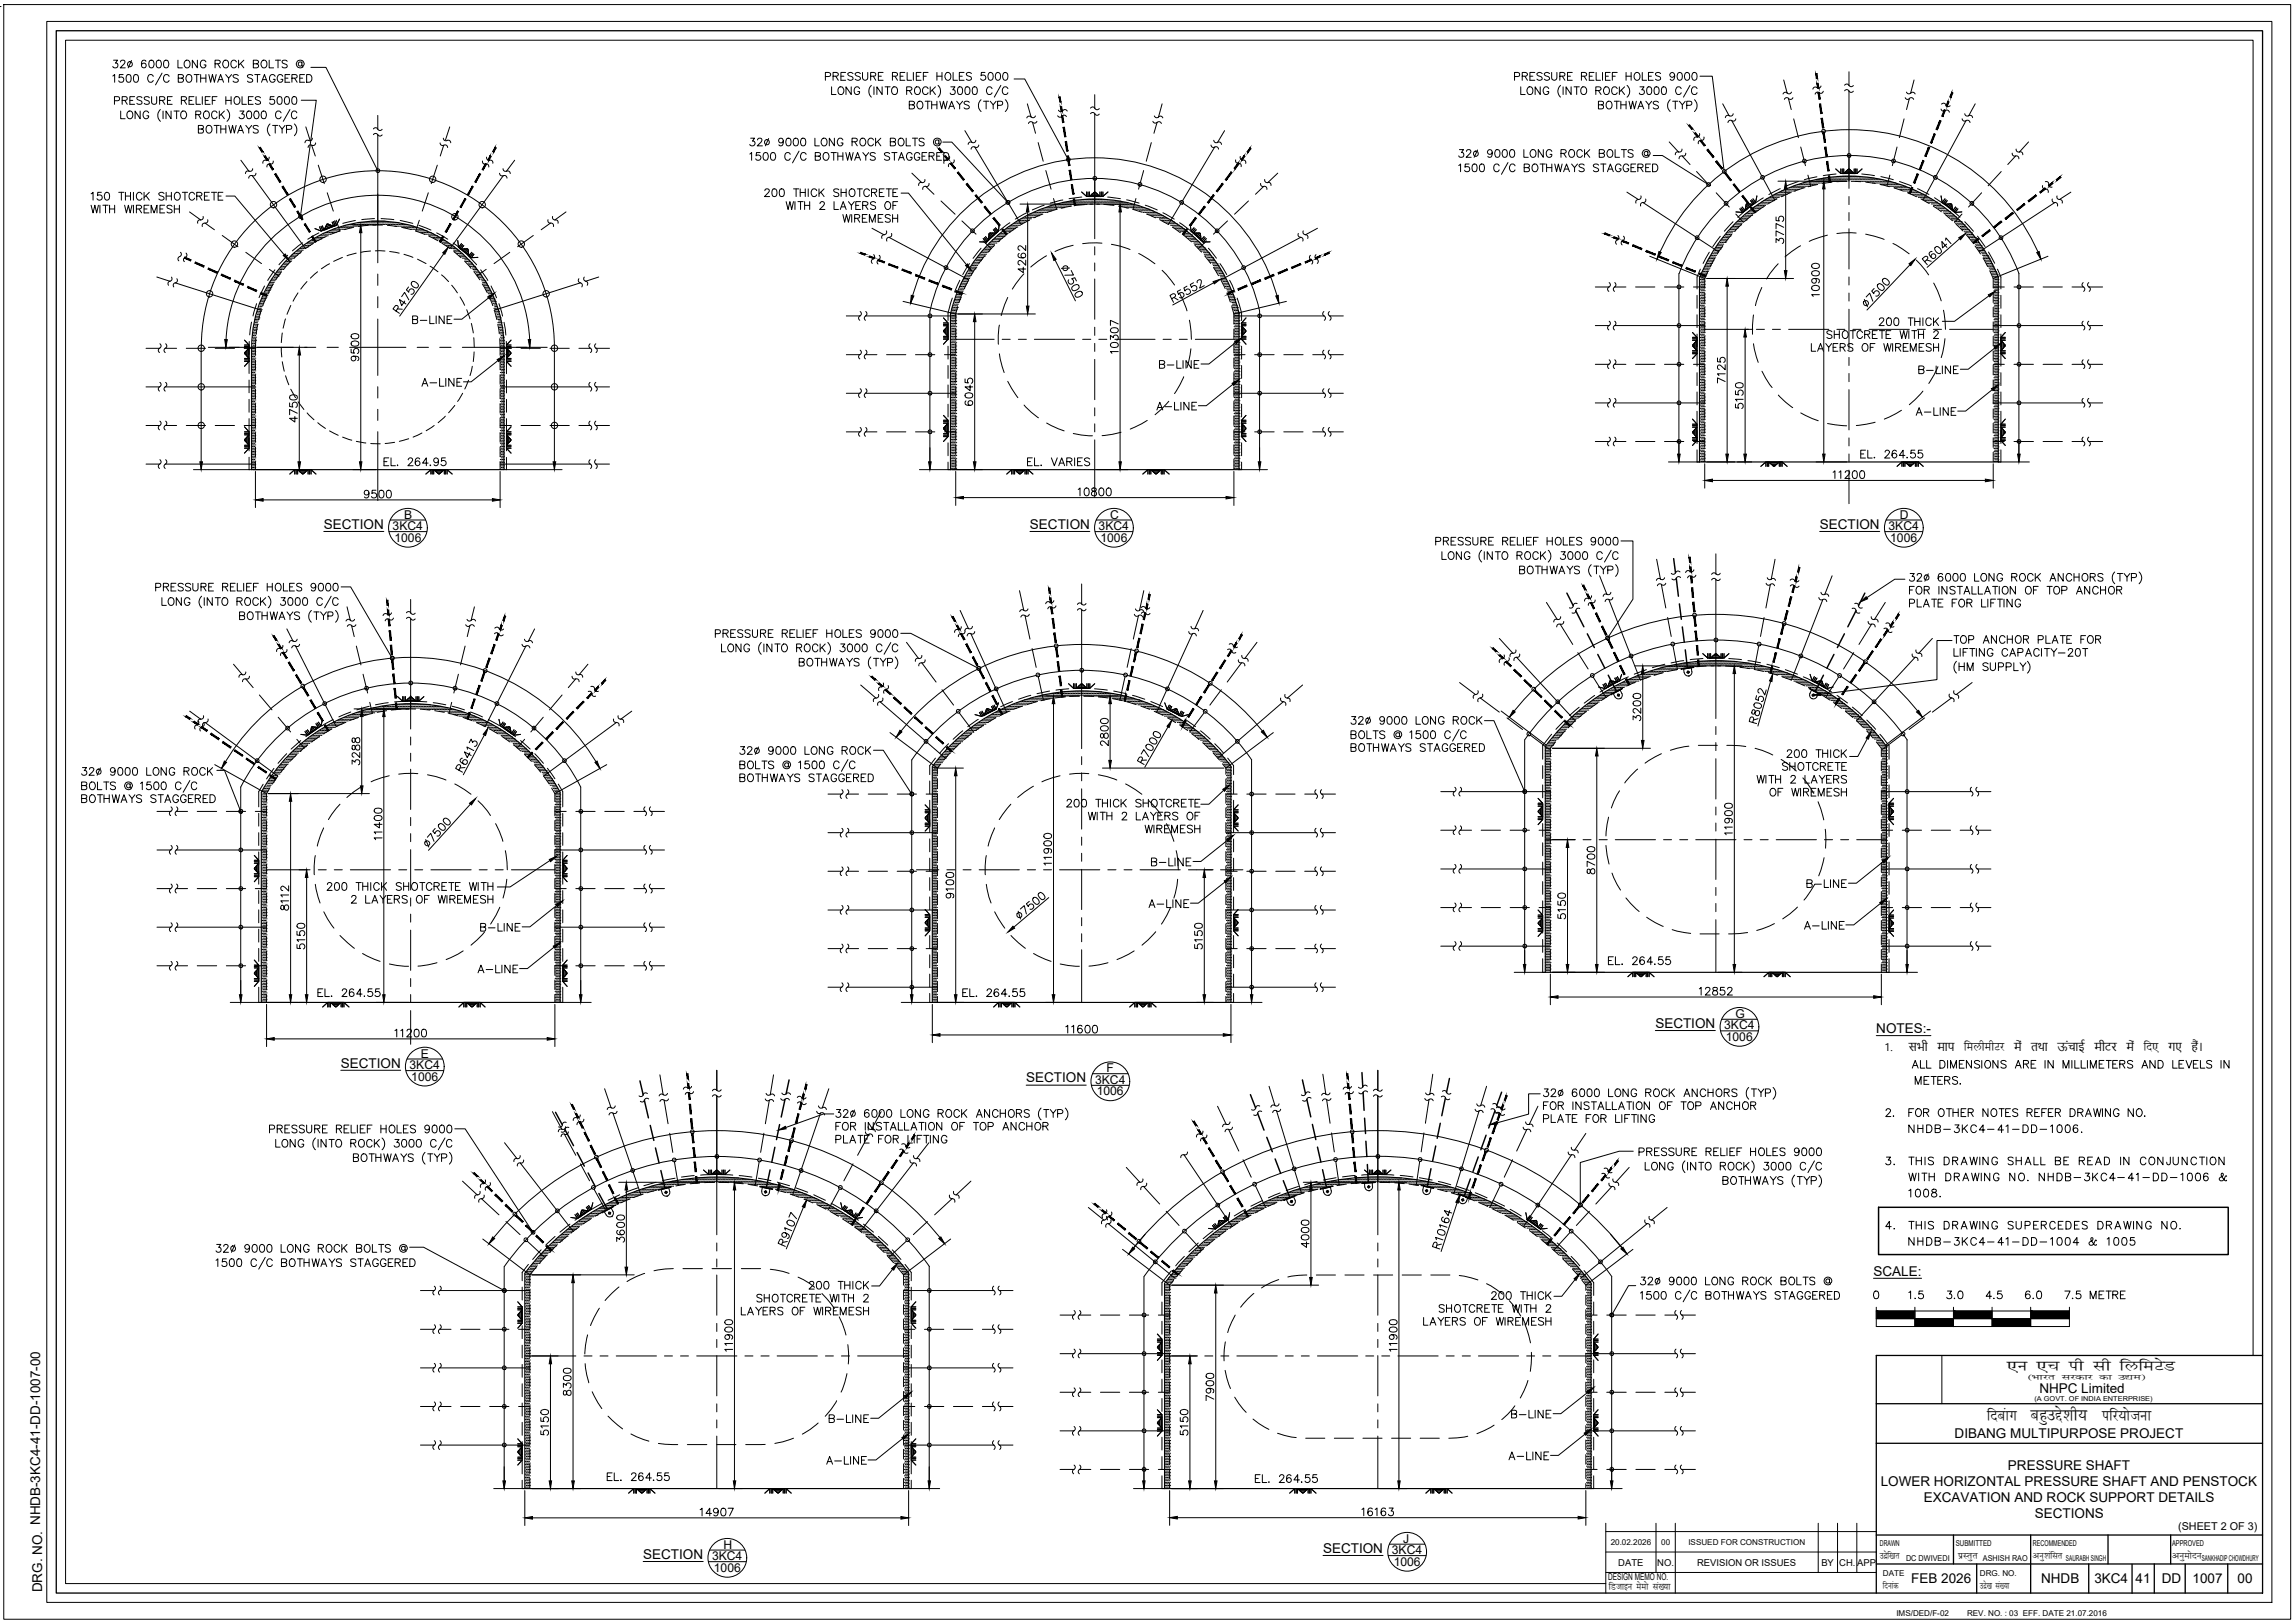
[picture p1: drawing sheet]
<svg xmlns="http://www.w3.org/2000/svg" width="594mm" height="420mm" viewBox="0 0 594 420" stroke-linecap="round" stroke-linejoin="round" font-family="sans-serif">
<defs><g id="words">
<g font-size="5.3">
<text x="105.5" y="85">B-LINE</text>
<text x="107.9" y="101.2">A-LINE</text>
<text x="298.8" y="96.7">B-LINE</text>
<text x="495.3" y="98.1">B-LINE</text>
<text x="296.7" y="225.4">B-LINE</text>
<text x="466.4" y="231.1">B-LINE</text>
<text x="123.1" y="242.4">B-LINE</text>
<text x="483.7" y="337.6">0 1.5 3.0 4.5 6.0 7.5 METRE</text>
<text x="390.2" y="368.3">B-LINE</text>
<text x="212.7" y="380.3">A-LINE</text>
<text x="389.5" y="379.2">A-LINE</text>
</g>
<g font-size="5.1">
<text x="514.3" y="368">fncakx cgqmísÓh;</text>
<text x="544.2" y="368">ifj;¨tuk</text>
</g>
<g font-size="4.9">
<text x="298.1" y="107.2">A-LINE</text>
<text x="494.9" y="108.7">A-LINE</text>
<text x="296.3" y="236">A-LINE</text>
<text x="466" y="241.7">A-LINE</text>
<text x="415.2" y="250.8">EL. 264.55</text>
<text x="122.4" y="252.9">A-LINE</text>
<text x="213.4" y="369.4">B-LINE</text>
<text x="323.8" y="384.9">EL. 264.55</text>
</g>
<g font-size="4.8">
<text x="519.5" y="354.9">,u ,p ih lh fyfeVs</text>
<text x="560.1" y="354.9">M</text>
</g>
<g font-size="4.1">
<text x="508.5" y="272.1">feyhehVj</text>
<text x="554.9" y="272.1">fn,</text>
</g>
<g font-size="3.5">
<text x="83.8" y="136.9">SECTION</text>
<text x="266.6" y="136.9">SECTION</text>
<text x="471" y="136.9">SECTION</text>
<text x="428.5" y="266.1">SECTION</text>
<text x="485.7" y="267.3">NOTES:-</text>
<text x="88.2" y="276.4">SECTION</text>
<text x="265.6" y="280.2">SECTION</text>
<text x="485" y="330.2">SCALE:</text>
<text x="527.9" y="360.5">NHPC Limited</text>
<text x="506" y="372.2">DIBANG MULTIPURPOSE PROJECT</text>
<text x="519.8" y="380.4">PRESSURE SHAFT</text>
<text x="486.8" y="384.6">LOWER HORIZONTAL PRESSURE SHAFT AND PENSTOCK</text>
<text x="498" y="388.9">EXCAVATION AND ROCK SUPPORT DETAILS</text>
<text x="526.8" y="393.1">SECTIONS</text>
<text x="342.5" y="402">SECTION</text>
<text x="166.5" y="403.5">SECTION</text>
<text x="10.9" y="412.2" transform="rotate(-90 10.9 412.2)">DRG. NO. NHDB-3KC4-41-DD-1007-00</text>
<text x="494.7" y="409.9">FEB 2026</text>
<text x="528.4" y="409.9">NHDB</text>
<text x="542.1" y="409.9">3KC4 41</text>
<text x="559.6" y="409.9">DD</text>
<text x="567.6" y="409.9">1007</text>
<text x="579.2" y="409.9">00</text>
</g>
<g font-size="3.1">
<text x="101.6" y="137.2">3KC4</text>
<text x="104.6" y="134.3">B</text>
<text x="284.4" y="137.2">3KC4</text>
<text x="287.4" y="134.3">C</text>
<text x="488.9" y="137.2">3KC4</text>
<text x="491.8" y="134.3">D</text>
<text x="102.1" y="140.3">1006</text>
<text x="284.9" y="140.3">1006</text>
<text x="489.3" y="140.3">1006</text>
<text x="449.2" y="263.5">G</text>
<text x="446.3" y="266.4">3KC4</text>
<text x="446.7" y="269.5">1006</text>
<text x="109" y="273.8">E</text>
<text x="106" y="276.7">3KC4</text>
<text x="106.5" y="279.7">1006</text>
<text x="283.5" y="280.6">3KC4</text>
<text x="286.4" y="277.6">F</text>
<text x="283.9" y="283.6">1006</text>
<text x="187.2" y="400.9">H</text>
<text x="363.3" y="399.4">J</text>
<text x="184.3" y="403.9">3KC4</text>
<text x="184.8" y="406.9">1006</text>
<text x="360.3" y="402.3">3KC4</text>
<text x="360.8" y="405.3">1006</text>
<text x="416.5" y="411.7">fMtkbu ese¨ la[;k</text>
</g>
<g font-size="3">
<text x="486.6" y="403.6">mnzsf[kr</text>
<text x="506.9" y="403.6">izLrqr</text>
<text x="526.2" y="403.6">vuq'kaflr</text>
<text x="562.3" y="403.6">vuqeksnu</text>
<text x="487.4" y="411.4">fnukad</text>
<text x="512.5" y="411.4">mnzs[k la[;k</text>
</g>
<g font-size="2.9">
<text x="487.8" y="272.1">1.</text>
<text x="494.1" y="272.1">सभी माप</text>
<text x="521.4" y="272.1">मे तथा</text>
<text x="523.3" y="272.1">ं</text>
<text x="532.6" y="272.1">ऊंचाई</text>
<text x="542.2" y="272.1">मीटर</text>
<text x="550.5" y="272.1">मे</text>
<text x="552.4" y="272.1">ं</text>
<text x="561.3" y="272.1">गए</text>
<text x="567.3" y="272.1">है</text>
<text x="569" y="272.1">ं।</text>
</g>
<text font-size="2.8" x="563.8" y="396.1">(SHEET 2 OF 3)</text>
<text font-size="2.5" x="524.8" y="357.1">¼Òkjr ljdkj dk m|e½</text>
<g font-size="2.4">
<text x="418.9" y="405.3">DATE</text>
<text x="429" y="405.3">NO.</text>
<text x="439.3" y="405.3">REVISION OR ISSUES</text>
<text x="471.5" y="405.3">BY</text>
<text x="476.1" y="405.3">CH.</text>
<text x="480.8" y="405.3">APP</text>
<text x="416.3" y="409.1">DESIGN MEMO NO.</text>
</g>
<g font-size="2.1">
<text x="416.9" y="399.9">20.02.2026</text>
<text x="430" y="399.9">00</text>
<text x="437" y="399.9">ISSUED FOR CONSTRUCTION</text>
<text x="486.6" y="400.2">DRAWN</text>
<text x="506.3" y="400.2">SUBMITTED</text>
<text x="526.2" y="400.2">RECOMMENDED</text>
<text x="562.3" y="400.2">APPROVED</text>
<text x="493.4" y="404.2">DC DWIVEDI</text>
<text x="513.3" y="404.2">ASHISH RAO</text>
<text x="534.8" y="404.2">SAURABH SINGH</text>
<text x="570" y="404.2">SANKHADIP CHOWDHURY</text>
<text x="487.4" y="408.1">DATE</text>
<text x="512.5" y="408.1">DRG. NO.</text>
<text x="490.9" y="418.3">IMS/DED/F-02</text>
<text x="509.2" y="418.3">REV. NO. : 03 EFF. DATE 21.07.2016</text>
</g>
<text font-size="1.7" x="526.6" y="362.7">(A GOVT. OF INDIA ENTERPRISE)</text>
</g></defs>
<!-- layer: BLOCK -->
<g fill="none" stroke="#000" stroke-width=".34">
<path d="M14.6 8h571.1v404.4h-571.1zM585.7 350.9h-100v61.5M485.7 373.6h100M485.7 363.4h100M485.7 397.4h100M505.7 397.4v7.5M525.7 397.4v15M545.7 397.4v7.5M561.9 397.4v7.5M485.7 404.9h100M511.7 404.9v7.5M540.7 404.9v7.5"/>
<path d="M551.9 405v7.5M557.7 404.9v7.5M565.7 404.9v7.5M576.7 404.9v7.5"/>
</g>
<g fill="none" stroke="#000" stroke-width=".26">
<path d="M0 1.7h.1M1 1.2h592v418h-592zM12.1 5.5h576v409.3h-576zM80.7 37.6h-.6l-.3 .6M80.9 35.8l-.2 .4-.4 .2h-1l-.3 .6M81.7 37l-.3 .6h-.7M96.7 34.9a.86 .86 0 0 1 1.4 .3h.5l.3-.3M96.7 33.4l.5-.3 .6 .3M97.8 33.4l.5 .4 .6-.3M113.9 37l.3 .6h.7M114.8 35.8l.1 .4 .4 .2h1.1l.3 .6M114.9 37.6h.7l.3 .6"/>
<path d="M251.6 36.8h-.6l-.4 .6M252.4 38.1h-.7l-.3 .5M252.6 36.3l-.3 .6h-.7M253.4 37.5l-.4 .6h-.6M266.9 30.3l-.6-.2-.5 .4M267.3 31.7l-.6-.2-.5 .5M268 30l-.4 .5-.7-.2M268.4 31.4l-.5 .5-.6-.2M273.8 30l.3 .3h.4l1-.5 .5 .4M274 28.5l.3 .3 .5 .1 .9-.5 .6 .4M282.3 29.4l.6-.3 .5 .4M282.3 28l.6-.3 .5 .3"/>
<path d="M283.4 29.5l.6 .3 .6-.3M283.4 28.1l.6 .3 .6-.3M298.4 31.4l.5 .5 .6-.2M298.8 30l.5 .5 .6-.2M299.5 31.7l.6-.2 .5 .5M299.9 30.3l.6-.2 .5 .4M313.5 37.5l.3 .6h.7M314.2 36.3l.3 .6h.7M314.4 38.1h.7l.3 .5M315.2 36.8h.6l.4 .6M435.4 38.6l-.1 .4-.3 .3-1.1 .1-.2 .7M436.4 39.6l-.1 .5-.4 .3-1 .1-.3 .6"/>
<path d="M439.9 34.6v.4l-.2 .4-1.1 .3-.1 .6M440.4 36.3l-.7 .3-.1 .6M441.1 35.5l-.1 .6-.6 .3M448.3 31.2h-.6l-.4 .5M448.6 29.4a.87 .87 0 0 1-1.4 .4l-.4 .3-.2 .4M449.3 30.8l-.3 .5h-.7M463.7 23.8l-.2 .4-.5 .1-1-.4-.5 .4M464.1 25.3l-.3 .3-.4 .1-1-.4-.5 .4M471.4 22.3l-.2 .4-.5 .1-1-.2-.4 .5M472 23.6l-.3 .4-.4 .2-1-.3-.4 .5M477.5 23.5l.6-.3 .8 .7h.5l.3-.3M477.5 22.1l.6-.3 .5 .3"/>
<path d="M478.6 22.1l.6 .3 .5-.3M493.2 25.3l.5 .4 .6-.2M493.5 23.8a.87 .87 0 0 0 1.5 .1l.5 .1 .2 .3M494.2 25.5l.7-.2 .5 .4M502.5 28.2l.2 .4 .4 .2a.88 .88 0 0 1 1.5 .2M502.6 27l.6-.3 .5 .4M503.7 27.2l.5 .4 .6-.2M507.9 30.8l.2 .4 .4 .2 1.1-.2 .3 .5M508.6 29.4a.87 .87 0 0 0 1.4 .4l.4 .3 .2 .4M520.9 39.6l.1 .5 .3 .3 1.1 .1 .2 .6M521.9 38.6l.1 .4 .3 .3 1.1 .1 .2 .7M51.9 56.9l-.6 .2-.1 .7"/>
<path d="M52.6 56l-.1 .7-.6 .2M53.1 57.7l-.6 .3-.1 .6M53.8 56.9l-.1 .6-.6 .3M64.5 44.3l-.7 .1-.3 .5M65.3 45.5h-.6l-.3 .6M65.4 43.7l-.3 .6h-.6M66.3 44.8l-.3 .6-.7 .1M69.7 40.7a.87 .87 0 0 1-1.3 .8l-.3 .3v.5M70.7 41.7v.4l-.3 .3-1.1 .2-.2 .6M124.9 41.7l.2 .6 .6 .2M125.7 42.4l.6 .2 .2 .6M126 40.7a.87 .87 0 0 0 1.2 .8l.3 .3 .1 .5"/>
<path d="M129.3 44.8l.2 .5 .3 .2a.88 .88 0 0 1 1.4 .6M130.2 43.7l.3 .6h.7M131.1 44.3l.7 .1 .3 .5M141.9 56.9l.1 .6 .6 .3M142.5 57.7l.7 .3v.6M143.1 56v.7l.6 .2M143.7 56.9l.6 .2 .1 .7M229.4 59.8a.87 .87 0 0 1-.9 1.1l-.3 .4 .1 .4M239.4 46.5v.4l-.3 .3-1.1 .2-.2 .6M239.7 48.2l-.7 .2-.1 .6M240.5 47.5l-.2 .6-.6 .2M245.8 40.5v.4l-.3 .4a.89 .89 0 0 0-1.1 1"/>
<path d="M247 41.4v.4l-.3 .4-1.1 .3-.1 .7M319.9 41.4l.1 .6 .6 .3M320.6 42.3l.6 .2 .1 .7M321.1 40.5a.88 .88 0 0 0 1.1 1l.3 .4-.1 .4M326.3 47.5l.2 .6 .6 .2M327.1 48.2l.7 .2 .1 .6M327.4 46.5v.4l.3 .3 1.1 .2 .2 .6M337.4 59.8a.87 .87 0 0 0 .9 1.1l.3 .4-.1 .4M424.1 51.6l-.6 .3v.7M424.8 50.7l-.1 .7-.6 .2M425.4 52.4l-.6 .3-.1 .6M426 51.5l-.1 .7-.6 .2"/>
<path d="M528.7 48l.1 .7 .7 .2M529.5 47l.6 .1 .2 .7M529.5 48.9l.6 .3 .1 .6M530.3 47.7l.3 .6 .6 .1M531.3 51.5v.7l.6 .2M531.9 52.4l.6 .3 .1 .6M532.5 50.7v.7l.6 .2M533.1 51.6l.6 .3 .1 .7M44.4 71.7a.85 .85 0 0 1-.8 1.3l-.1 .4 .1 .5M45.4 73.2l-.5 .4 .1 .7M45.8 72.2l.1 .6-.5 .4M46.7 65.3l.2 .4v.4l-.8 .8 .2 .6"/>
<path d="M48.2 65.5l.2 .4-.1 .5-.8 .7 .2 .6M149.8 72.2l-.1 .6 .5 .4M150.2 73.2l.5 .4-.1 .7M151.2 71.7a.85 .85 0 0 0 .8 1.3l.1 .4-.1 .5M226.1 65.9l.3 .4-.1 .5-.7 .8 .2 .6M227.4 67.2l-.4 .5 .3 .7M227.6 66.1l.2 .6-.4 .5M230.1 61.4l-.5 .4v.6M230.8 60.4v.7l-.6 .3M336.1 60.4a.87 .87 0 0 0 1 1.2l.2 .4-.1 .4M339.2 66.1l-.2 .6 .4 .5M339.4 67.2l.4 .5-.2 .7"/>
<path d="M340.7 65.9l-.3 .6 .4 .6M340.8 67.1l.4 .5-.2 .6M416.5 73.2l.3 .3v.5l-.7 .8 .3 .6M418 74.3l-.4 .5 .3 .6M418 73.2l.3 .5-.4 .6M418.8 61a.87 .87 0 0 1-.5 1.4l-.1 .4 .3 .4M420.3 61.1a.87 .87 0 0 1-.6 1.5v.4l.2 .4M539.3 73.2l-.4 .5 .4 .6M539.3 74.3l.4 .5-.3 .6M540.7 73.2l-.3 .3v.5l.7 .8-.3 .6M41.4 99l.3 .3v.5l-.7 .9 .3 .5M41.4 89l.3 .4v.4l-.7 .9 .3 .6"/>
<path d="M42.9 99l.2 .3v.5l-.6 .9 .3 .5M42.9 89l.2 .4v.4l-.6 .9 .3 .6M152.8 99l-.3 .3v.5l.7 .9-.3 .5M152.8 89l-.3 .4v.4l.7 .9-.3 .6M154.2 99a.86 .86 0 0 0 .4 1.4v.5l-.3 .3M154.2 89a.86 .86 0 0 0 .4 1.5v.4l-.3 .4M222.7 80.7l.2 .3v.5l-.6 .8 .3 .6M222.7 90.7l.2 .3v.5l-.6 .8 .3 .6M224.1 81.8l-.4 .5 .3 .6M224.1 91.8l-.4 .5 .3 .6M224.1 80.7l.3 .5-.3 .6M224.1 90.7l.3 .5-.3 .6"/>
<path d="M342.7 80.7l-.3 .5 .3 .6M342.7 90.7l-.3 .5 .3 .6M342.8 81.8l.3 .5-.3 .6M342.8 91.8l.3 .5-.3 .6M344.1 80.7l-.3 .5 .4 .6M344.1 90.7l-.3 .5 .4 .6M344.2 81.8l.4 .5-.4 .6M344.2 91.8l.4 .5-.4 .6M416.5 84.3l-.4 .5 .3 .6M416.5 83.2l.4 .5-.4 .6M416.5 93.1l.3 .4v.5l-.7 .8 .3 .6M418 84.3l-.4 .5 .3 .6"/>
<path d="M418 94.3l-.4 .5 .3 .6M418 83.2l.3 .5-.4 .6M418 93.1l.3 .6-.4 .6M539.3 83.2l-.4 .5 .4 .6M539.3 93.1l-.4 .6 .4 .6M539.3 84.3l.4 .5-.3 .6M539.3 94.3l.4 .5-.3 .6M540.7 83.2l-.3 .5 .3 .6M540.7 93.1l-.3 .4v.5l.7 .8-.3 .6M540.8 84.3l.3 .5-.3 .6M41.4 119l.3 .6-.3 .5M41.4 109l.3 .4v.4l-.7 .9 .3 .6"/>
<path d="M42.9 119l.3 .6-.4 .5M42.9 109l.2 .4v.4l-.6 .9 .3 .6M152.8 119l-.4 .6 .4 .5M152.8 109l-.3 .4v.4l.7 .9-.3 .6M154.2 119l-.3 .6 .4 .5M154.2 109a.86 .86 0 0 0 .4 1.5v.4l-.3 .4M222.6 101.8l-.3 .5 .3 .6M222.6 111.8l-.3 .6 .3 .5M222.7 100.6l.3 .6-.4 .6M222.7 110.7l.3 .6-.4 .5M224.1 101.8l-.4 .5 .3 .6M224.1 111.8l-.4 .6 .3 .5"/>
<path d="M224.1 100.6l.3 .6-.3 .6M224.1 110.7l.3 .6-.3 .5M342.7 100.6l-.3 .6 .3 .6M342.7 110.7l-.3 .6 .3 .5M342.8 101.8l.3 .5-.3 .6M342.8 111.8l.3 .6-.3 .5M344.1 100.6l-.3 .6 .4 .6M344.1 110.7l-.3 .6 .4 .5M344.2 101.8l.4 .5-.4 .6M344.2 111.8l.4 .6-.4 .5M416.5 103.1l.3 .4v.4l-.7 .9 .3 .6M416.5 113.2l.3 .3v.5l-.7 .8 .3 .6"/>
<path d="M418 104.3l-.4 .5 .3 .6M418 114.3l-.4 .5 .3 .6M418 103.1l.3 .6-.4 .6M418 113.2l.3 .6-.4 .5M539.3 103.1l-.4 .6 .4 .6M539.3 113.2l-.4 .6 .4 .5M539.3 104.3l.4 .5-.3 .6M539.3 114.3l.4 .5-.3 .6M540.7 103.1l-.3 .4v.4l.7 .9-.3 .6M540.7 113.2l-.3 .3v.5l.7 .8-.3 .6M41.3 120.1l-.3 .6 .3 .6M42.8 120.1l-.3 .6 .3 .6"/>
<path d="M100.7 137.6h9.8M101 134.6h9.2M152.8 120.1l.4 .6-.3 .6M154.3 120.1l.3 .6-.3 .6M283.5 137.6h9.7M283.8 134.6h9.1M487.9 137.6h9.8M488.2 134.6h9.2M101.3 158.6l-.2 .4-.4 .2-1.1-.3-.4 .5M101.8 160l-.2 .4-.4 .1-1.1-.3-.4 .5M105.2 158.6l.6-.3 .9 .7h.4l.4-.3M266.1 157.6l-.2 .4-.5 .2-1-.3-.4 .5"/>
<path d="M266.4 159l-.2 .4-.4 .2-1.1-.3-.4 .4M272.3 157.2l-.6-.1-.5 .5M272.8 155.5a.85 .85 0 0 1-1.5 .2l-.4 .2-.2 .4M273.3 156.8l-.4 .6-.6-.2M281.1 157.7l-.3 .3-.4 .1-1-.5-.5 .4M281.1 156.2l-.3 .4h-.4l-1-.5-.5 .4M293.6 159l.3 .4 .4 .2 1-.3 .5 .4M293.9 157.6l.5 .5 .6-.1M295 158l.6-.1 .5 .5M296.5 157.3l-.6-.3-.5 .4M296.6 158.8l-.6-.3-.6 .3M297.6 157.3l-.6 .3-.5-.3"/>
<path d="M297.7 158.8l-.6 .3-.5-.3M404 159.6l-.3 .7-.6 .1M408.2 156.3a.87 .87 0 0 0-1.1 .9l-.4 .2-.5-.1M408.9 157.5h-.6l-.5 1-.4 .2h-.5M412 154.2l-.1 .5-.4 .2-1.1 .1-.2 .6M412.9 155.3l-.1 .5-.3 .2-1.1 .1-.3 .6M416 153.9l-.7-.1-.3 .6M416.5 155.2h-.7l-.3 .5M417 153.3l-.4 .6h-.6M417.5 154.7l-.4 .5h-.6M430.1 151.3l-.6-.1-.5 .4M430.9 149.6a.84 .84 0 0 1-1.5 .1l-.4 .2-.2 .3"/>
<path d="M431.2 151l-.5 .5-.6-.2M434.9 148.1a.87 .87 0 0 0-1.4 .5l-.5 .1-.4-.3M435 149.5a.87 .87 0 0 0-1.4 .5l-.4 .1-.4-.2M437.9 149.2l-.6-.1-.4 .5M438.5 147.5l-.3 .4-.4 .1-1-.3-.5 .5M439 148.9l-.4 .5-.7-.1M444.2 150l-.6-.3-.5 .4M444.2 148.6l-.6-.3-.5 .4M445.3 149.9l-.5 .4-.6-.3M445.3 148.4l-.5 .4-.6-.3M457.2 151l.4 .5 .7-.2M457.5 149.6l.4 .4 .7-.1"/>
<path d="M458.3 151.3l.6-.1 .4 .4M458.5 149.9l.7-.1 .4 .4M463.4 150.2l.6-.3 .9 .7h.4l.4-.3M463.4 151.7l.6-.3 .6 .3M464.6 151.7l.5 .4 .6-.4M470.8 154.7l.4 .5h.6M471.4 153.3l.3 .6h.7M471.9 155.2h.6l.4 .5M472.4 153.9l.6-.1 .4 .6M479.4 157.5h.7l.5 1 .4 .2h.4M480.1 156.3l.7-.1 .4 1 .4 .2 .5-.1M484.4 159.6l.2 .7 .7 .1"/>
<path d="M62.8 174.6l-.7 .1-.2 .6M63.6 174l-.2 .6-.7 .1M64.6 175.1a.87 .87 0 0 1-1.4 .7l-.3 .2-.1 .5M73.2 167.1a.87 .87 0 0 1-1.2 .8l-.3 .3-.1 .5M74.3 168.1l-.1 .5-.3 .3-1.1 .2-.2 .6M76.6 167.3l-.7-.1-.4 .5M76.9 165.5l-.2 .4-.4 .2-1.1-.2-.4 .5M77.6 166.8l-.4 .5h-.7M91 161.9l-.6-.2-.5 .5M91.8 160.3l-.3 .4-.4 .1-1-.5-.5 .5M92.1 161.7l-.5 .5-.6-.2M105.2 160.1l.6-.3 .9 .7h.4l.4-.3"/>
<path d="M120.6 161.7l.4 .5 .7-.2M120.9 160.3l.3 .4 .4 .1 1-.5 .5 .5M121.7 161.9l.6-.2 .5 .5M128 164.1l.6-.3 .5 .4M128.1 162.6l.6-.2 .5 .3M129.1 164.2l.6 .4 .6-.3M129.2 162.7l.5 .4 .6-.3M135.1 166.8l.4 .5h.7M135.8 165.5l.2 .4 .4 .2 1.1-.2 .3 .5M136.1 167.3l.7-.1 .4 .5M148.1 175.1l.1 .4 .3 .3a.89 .89 0 0 1 1.4 .7M149.1 174l.2 .6 .7 .1"/>
<path d="M149.9 174.6l.7 .1 .2 .6M152.3 179h.6l.3 .6M152.9 177.8h.7l.5 1 .4 .2 .4-.1M153.2 179.6l.3 .6h.7M227.4 179.8l-.1 .6-.5 .3M228.6 176.8l.1 .4-.2 .4-1 .5v.7M229.9 177.5a.87 .87 0 0 1-.9 1.1l-.3 .4 .1 .5M237.8 170.4l-.7 .2-.1 .6M238.6 169.7l-.2 .6-.6 .1M239.5 170.8a.87 .87 0 0 1-1.3 .8l-.3 .3-.1 .5M248 163l-.7 .1-.2 .6M248.8 162.2l-.2 .7-.6 .1"/>
<path d="M248.9 164.1l-.6 .1-.2 .6M251.3 164l-.6 .1-.3 .5M251.7 162.1l-.1 .5-.6 .2a.72 .72 0 0 0-.9-.1 .72 .72 0 0 0-.3 .9l-.4 .5h-.5M252.3 163.5l-.3 .6h-.7M307.7 163.5l.3 .6h.7M308.3 162.1l.2 .5 .3 .2 1.1-.1 .4 .6M308.7 164l.7 .1 .3 .5M317.8 168.2l.6-.1 .4 .5M318.2 166.8l.6-.1 .7 .8 .4 .2 .4-.2M318.8 168.5l.5 .5 .6-.1M320.6 170.8v.5l.3 .3a.88 .88 0 0 1 1.3 .8M321.5 169.7l.1 .6 .7 .1"/>
<path d="M322.2 170.4l.7 .2 .2 .6M332.6 179.8l.1 .6 .6 .3M382.6 178.8a.87 .87 0 0 1-1 1.1l-.3 .4 .1 .5M383.7 179.7a.87 .87 0 0 1-.9 1.1l-.3 .4 .1 .5M389.3 169.5l.1 .5-.2 .4-1 .4v.7M390.6 170.3l.1 .4-.3 .4-1 .5v.6M392.4 168.2v.5l-.3 .3-1.1 .3-.1 .7M392.7 170.1l-.7 .3-.1 .6M393.4 169.3l-.2 .7-.6 .2M403.1 160.3l-.6 .1-.3 .6M404.8 160.9l-.1 .4-.4 .3a.89 .89 0 0 0-1.3 .7M416.9 179.7l3-1.5 .1 .1-3 1.6z"/>
<path d="M418.8 179.7l.3 .6M419.3 179.8l-.7 .3M419.8 179.5a.99 .99 0 0 1-.4 1.3 .99 .99 0 0 1-1.3-.4l-.5-.9 1.8-.9 .4 .9M435.1 173.1l3.3-.5 .1 .2-3.3 .5zM436.9 173.7l.1 .7M437.1 175h.1M437.3 174l-.7 .1M438 173.9a.99 .99 0 0 1-.9 1.1 .99 .99 0 0 1-1.1-.9l-.2-.9 2-.3 .1 1M468.4 178.2l3 1.5-.1 .2-3-1.6zM468.5 179.5a.99 .99 0 0 0 .5 1.3 .99 .99 0 0 0 1.3-.4l.4-.9-1.8-.9-.4 .9M469.1 179.8l.6 .3M469.5 179.7l-.3 .6"/>
<path d="M483.6 160.9l.2 .6 .7 .1M484.5 161.6l.6 .1 .3 .6M485.3 160.3l.6 .1 .2 .6M487.7 162.7l.6-.1 .4 .6M488.2 161.4l.6-.1 .6 .9 .4 .1 .5-.1M488.7 163.2l.4 .5 .7-.1M495 169.3l.1 .7 .6 .2M495.7 170.1l.6 .3 .1 .6M496 168.2l.1 .7 .6 .2M496.7 169.1l.6 .2 .2 .7M504.6 179.7a.87 .87 0 0 0 1 1.1l.2 .4v.5M505.8 178.8a.87 .87 0 0 0 1 1.1l.2 .4-.1 .5"/>
<path d="M51.3 186.6l.2 .5-.2 .4-.9 .6 .1 .6M52 186.1l-.6 .3-.1 .6M52.7 185.3l-.1 .6-.6 .3M52.7 187.1l.2 .4-.2 .4-.9 .7 .1 .6M53.8 186.1a.88 .88 0 0 1-1.1 1l-.3 .4 .1 .4M158.8 186.1a.88 .88 0 0 0 1.2 1l.2 .4v.4M160 185.3l.1 .6 .6 .3M160.7 186.1l.6 .3 .1 .6M226.8 180.7l-.6 .3-.1 .6M228.5 180.7a.87 .87 0 0 1-1.1 1.1l-.2 .4v.4M331.5 180.7a.87 .87 0 0 0 1.1 1.1l.2 .4v.4M333.3 180.7l.6 .3v.6"/>
<path d="M419.4 180.8h.1M468.9 180.8h.1M44.3 208.9l.2 .3v.5l-.6 .9 .3 .5M44.3 218.9l.2 .3v.5l-.6 .9 .3 .5M45.7 208.9a.86 .86 0 0 1-.3 1.4v.5l.3 .3M45.7 218.9a.86 .86 0 0 1-.3 1.4v.5l.3 .3M167 208.9l-.3 .6 .3 .5M167 218.9l-.3 .6 .3 .5M167 210l.3 .6-.3 .5M167 220l.3 .6-.3 .5M168.4 208.9l-.3 .3 .1 .5 .6 .9-.3 .5M168.4 218.9l-.3 .3 .1 .5 .6 .9-.3 .5"/>
<path d="M217.9 205.6l-.4 .5 .3 .6M217.9 215.6l-.4 .5 .3 .6M217.9 204.4l.3 .6-.3 .6M217.9 214.4l.3 .6-.3 .6M219.3 205.6l-.3 .5 .3 .6M219.3 215.6l-.3 .5 .3 .6M219.4 204.4l.3 .6-.3 .6M219.4 214.4l.3 .6-.3 .6M340.7 204.4l-.3 .6 .3 .6M340.7 214.4l-.3 .6 .3 .6M340.7 205.6l.3 .5-.3 .6M340.7 215.6l.3 .5-.3 .6"/>
<path d="M342.1 204.4l-.3 .6 .3 .6M342.1 214.4l-.3 .4v.4l.7 .9-.3 .6M342.2 205.6l.3 .5-.3 .6M376.5 204.9l-.3 .6 .3 .6M376.5 214.9l-.3 .6 .3 .6M376.6 203.8l.3 .6-.4 .5M376.6 213.8l.3 .6-.4 .5M378 203.8a.86 .86 0 0 1-.3 1.5v.4l.3 .4M378 213.8a.86 .86 0 0 1-.3 1.5v.4l.3 .4M510.3 203.8l-.3 .6 .4 .5M510.3 213.8l-.3 .6 .4 .5M510.4 204.9l.3 .6-.3 .6"/>
<path d="M510.4 214.9l.3 .6-.3 .6M511.8 203.8l-.3 .4v.4l.7 .9-.3 .6M511.8 213.8l-.3 .4v.4l.7 .9-.3 .6M44.2 230l-.3 .6 .3 .6M44.3 228.9l.3 .5-.4 .6M44.3 238.9l.2 .4v.4l-.6 .9 .3 .6M45.7 230l-.4 .6 .4 .6M45.7 228.9l.3 .5-.3 .6M45.7 238.9a.86 .86 0 0 1-.3 1.5v.4l.3 .4M167 228.9l-.3 .5 .3 .6M167 238.9l-.3 .6 .3 .5M167 230l.3 .6-.3 .6"/>
<path d="M168.4 228.9l-.3 .5 .4 .6M168.4 238.9l-.3 .4 .1 .4 .6 .9-.3 .6M168.5 230l.3 .6-.3 .6M217.9 225.5l-.4 .6 .3 .6M217.9 235.5l-.4 .6 .3 .6M217.9 224.4l.3 .6-.3 .6M217.9 234.4l.3 .6-.3 .6M219.3 225.5l-.3 .6 .3 .6M219.3 235.5l-.3 .6 .3 .6M219.4 224.4l.3 .6-.3 .6M219.4 234.4l.3 .6-.3 .6M340.7 224.4l-.3 .6 .3 .6"/>
<path d="M340.7 234.4l-.3 .6 .3 .6M340.7 225.5l.3 .6-.3 .6M340.7 235.5l.3 .6-.3 .6M342.1 224.4l-.3 .4v.4l.7 .9-.3 .6M342.1 234.4l-.3 .4v.4l.7 .9-.3 .6M376.5 224.9l-.3 .6 .3 .5M376.5 234.9l-.3 .6 .3 .5M376.6 223.8l.3 .6-.4 .5M376.6 233.8l.3 .6-.4 .5M378 224.9l-.3 .6 .3 .5M378 223.8l.3 .6-.3 .5M378 233.8a.86 .86 0 0 1-.3 1.4v.5l.3 .3"/>
<path d="M510.3 223.8l-.3 .6 .4 .5M510.3 233.8l-.3 .6 .4 .5M510.4 224.9l.3 .6-.3 .5M510.4 234.9l.3 .6-.3 .5M511.8 223.8l-.3 .6 .3 .5M511.8 233.8l-.3 .3v.5l.7 .9-.3 .5M511.8 224.9l.4 .6-.3 .5M44.2 250l-.3 .6 .3 .6M44.3 248.9l.3 .6-.4 .5M45.7 250l-.4 .6 .4 .6M45.7 248.9l.3 .6-.3 .5M167 248.9l-.3 .6 .3 .5"/>
<path d="M167 240l.3 .6-.3 .6M167 250l.3 .6-.3 .6M168.4 248.9l-.3 .6 .4 .5M168.5 250l.3 .6-.3 .6M217.9 245.5l-.4 .6 .3 .6M217.9 255.6l-.4 .5 .3 .6M217.9 244.4l.3 .6-.3 .5M217.9 254.4l.3 .6-.3 .6M219.3 245.5l-.3 .6 .3 .6M219.3 255.6l-.3 .5 .3 .6M219.4 244.4l.3 .6-.3 .5M219.4 254.4l.3 .6-.3 .6"/>
<path d="M340.7 244.4l-.3 .6 .3 .5M340.7 254.4l-.3 .6 .3 .6M340.7 245.5l.3 .6-.3 .6M340.7 255.6l.3 .5-.3 .6M342.1 244.4l-.3 .4v.4l.7 .9-.3 .6M342.1 254.4l-.3 .4v.4l.7 .9-.3 .6M376.5 244.9l-.3 .5 .3 .6M376.6 243.8l.3 .5-.4 .6M378 243.8a.86 .86 0 0 1-.3 1.4v.5l.3 .3M510.3 243.8l-.3 .5 .4 .6M510.4 244.9l.3 .5-.3 .6M511.8 243.8l-.3 .3v.5l.7 .8-.3 .6"/>
<path d="M105.1 277.2h9.8M105.4 274.2h9.1M282.8 278h9.2M445.3 266.9h9.8M445.6 263.9h9.2M133.8 299.9l-.6 .2-.2 .6M134.6 299.2l-.1 .6-.7 .2M146.2 293.6l-.7 .1-.3 .6M146.4 291.7l-.1 .4-.4 .3h-1.1l-.3 .6M146.6 290.6a.87 .87 0 0 0-1.2 1l-.4 .2-.4-.1M147.1 293l-.3 .6h-.6M147.2 291.9a.87 .87 0 0 0-1.1 1l-.4 .2-.4-.1"/>
<path d="M150.2 288.6l-.1 .5-.3 .3a.89 .89 0 0 0-1.4 .7M151.1 289.7a.87 .87 0 0 1-1.3 .7l-.4 .3v.5M159.3 286.3l-.2 .4-.4 .2-1.1-.2-.4 .5M159.7 287.7l-.2 .4-.4 .2-1.1-.2-.3 .5M166.5 283.4l-.4 .5-.7-.2M167.6 283.1l-.7-.2-.4 .5M167.9 284.5l-.6-.2-.7 .9-.4 .1-.4-.2M172.8 283a.87 .87 0 0 1-1.5 .2l-.4 .1-.3 .4M173 284.5l-.2 .4-.4 .1a.9 .9 0 0 0-1.6 .2M178 281.6l-.7-.1-.4 .5M178.5 283l-.7-.2-.4 .5M179 281.2l-.4 .5-.7-.1"/>
<path d="M179.5 282.6l-.4 .5-.7-.1M186.7 283.6l-.3 .3-.5 .1-1-.6-.5 .4M186.7 282.1l-.3 .3-.5 .1a.88 .88 0 0 0-1.5-.1M198.1 284.5a.87 .87 0 0 0 1.5 .2l.4 .1 .3 .4M198.3 283l.5 .5 .6-.1M199.4 283.4l.7-.2 .4 .5M202.1 284.4a.88 .88 0 0 0 1.5 0h.5l.2 .4M202.4 282.9a.88 .88 0 0 0 1.5 0l.5 .1 .2 .3M206.4 284.1a.86 .86 0 0 1 1.5 .3h.4l.4-.2M206.4 285.6l.6-.4 .6 .4M207.6 285.6l.5 .4 .6-.4M211.4 287.7l.4 .5h.6"/>
<path d="M211.9 286.3l.2 .4 .4 .2 1-.2 .4 .5M212.4 288.2l.7-.1 .3 .5M224 293l.3 .6h.7M224.7 291.7l.1 .4 .4 .3h1.1l.3 .6M225 293.6l.6 .1 .3 .6M232.9 297.6l.7-.1 .4 .5M233.4 296.2l.7-.1 .6 .9 .4 .2 .4-.2M234 298l.4 .5 .6-.1M236.5 299.2l.2 .6 .6 .2M237.3 299.9l.6 .2 .2 .6M282.5 281h9.8M306.5 299l-.6 .1-.2 .6"/>
<path d="M307.4 298.2l-.2 .6-.7 .2M310.6 293.6l-.7 .1-.2 .7M311.4 292.8l-.2 .6-.6 .2M311.6 294.6l-.6 .1-.2 .7M312.4 293.8l-.2 .7-.6 .1M317.4 291.1h-.6l-.3 .6M318.4 290.4l-.3 .6-.7 .1M319 291.8l-.1 .4-.4 .3-1.1-.1-.3 .6M326.1 286.4l-.7-.1-.6 .9-.4 .2-.4-.1M326.6 287.7h-.7l-.5 .9-.4 .2-.5-.2M330 286.2l-.6-.1-.4 .5M331.1 285.8l-.4 .5-.7-.1"/>
<path d="M331.5 287.2l-.2 .4-.4 .1-1.1-.2-.4 .5M338.3 284.6l-.5 .5-.6-.2M339.1 282.9l-.7-.2-.7 .8-.4 .1-.4-.2M339.4 284.3l-.7-.2-.4 .5M343.2 283.2l-.6-.1-.5 .4M344.3 282.9l-.5 .5-.6-.2M344.5 284.4a.87 .87 0 0 1-1.5 .1l-.4 .1-.3 .4M348.8 281.6l-.7-.1-.4 .5M349.8 281.2l-.4 .5-.6-.1M350.3 282.6l-.2 .4-.4 .1-1.1-.3-.4 .5M352.8 281.3l-.5 .4-.6-.2M353.9 281.2l-.6-.3-.5 .4"/>
<path d="M354 282.7a.86 .86 0 0 0-1.4 .4h-.5l-.4-.2M357.8 283.6l-.3 .3-.5 .1-.9-.6-.6 .4M357.8 282.1l-.3 .3-.5 .1a.88 .88 0 0 0-1.5-.1M368.8 284.4l.3 .3 .4 .2 1-.4 .5 .5M369 282.9l.5 .5 .6-.2M370.1 283.2l.6-.1 .5 .4M373.1 284l.6-.2 .7 .8 .5 .1 .4-.2M373.4 282.5l.6-.2 .5 .5M374.5 282.8l.4 .4 .7-.2M381.9 287.2l.3 .5 .7-.1M382.3 285.8l.4 .5 .6-.1M382.9 287.6l.6-.1 .4 .5"/>
<path d="M383.3 286.2l.7-.1 .3 .5M385.9 287.2l.7-.1 .6 .9 .4 .2 .4-.2M386.4 285.8l.7-.1 .4 .5M387.2 288.2l.6-.2 .8 .7h.5l.4-.2M387.3 286.8l.7-.3 .5 .4M387.5 286.2l.4 .5 .6-.1M388.5 286.9l.5 .4 .6-.3M394.3 291.8l.1 .4 .4 .3 1.1-.1 .3 .6M394.9 290.4l.3 .6 .7 .1M395.9 291.1h.6l.3 .6M405.9 298.2l.1 .5 .4 .3 1 .1 .3 .6M406.7 297l.1 .4 .4 .3 1.1 .1 .2 .7"/>
<path d="M123.6 309.3l-.6 .3-.1 .6M124.2 308.4v.7l-.6 .2M125.3 309.4a.87 .87 0 0 1-1.1 1l-.3 .4 .1 .4M125.6 305.4l.1 .5-.3 .4-1 .4v.7M126.9 306.2v.4l-.2 .4-1 .4v.7M134.7 301.1l-.6 .1-.2 .7M135.5 300.3l-.1 .6-.7 .2M155.8 313.9l2.9-1.6 .1 .1-3 1.6zM157.6 313.8l.3 .6M158.1 313.9l-.6 .3M158.3 315h.1M158.7 313.6a.99 .99 0 0 1-.4 1.3 .99 .99 0 0 1-1.4-.4l-.5-.8 1.8-1 .5 .9"/>
<path d="M170.5 307.9l3.2-.7v.1l-3.2 .8zM171.2 308l1.9-.5 .3 .9a1.01 1.01 0 0 1-.8 1.2 1.01 1.01 0 0 1-1.2-.7zM172.3 308.4l.2 .6M172.6 309.7h.1M172.7 308.6l-.7 .2M196.7 307.1l3.3 .7v.1l-3.3-.6zM197.1 308.4l.3-1 1.9 .4-.2 1M197.2 308.4a.99 .99 0 0 0 .8 1.1M197.8 308.5l.7 .2M198 309.5h.1M198.2 308.2l-.1 .7M199.2 308.7a.99 .99 0 0 1-1.2 .8"/>
<path d="M235.6 300.3l.1 .6 .7 .2M236.4 301.1l.6 .1 .2 .7M245.8 309.4l.1 .6 .6 .3M246.5 310.3l.6 .3v.6M246.9 308.4v.7l.6 .2M247.6 309.3l.6 .3v.6M286.4 314.9a.87 .87 0 0 1-1 1.1l-.3 .4 .1 .4M286.4 313.2a.87 .87 0 0 1-.9 1.2l-.2 .4 .1 .4M286.9 316.7l-.6 .3v.7M287.5 315.8v.7l-.6 .3M287.7 313.8a.87 .87 0 0 1-.9 1.2l-.2 .4 .1 .4M295.8 305.2v.4l-.3 .4-1 .3-.2 .6"/>
<path d="M296.8 306.3v.4l-.3 .4-1.1 .3-.1 .6M332.3 310.6l3.1-1.2 .1 .1-3.1 1.3zM334.2 310.8l.2 .6M334.6 310.9l-.6 .3M334.6 312h.1M335.2 310.7l-.3-.9-1.9 .7 .4 .9M335.3 310.7a.99 .99 0 0 1-.6 1.3 .99 .99 0 0 1-1.3-.6M341.7 307.8l3.3-.8v.1l-3.2 .8zM343.5 308.1l.2 .7M343.8 309.5h.1M344 308.4l-.7 .2M344.6 308.3l-.2-1-2 .5 .2 .9"/>
<path d="M344.6 308.2a.99 .99 0 0 1-.7 1.2 .99 .99 0 0 1-1.2-.7M352.6 306.2l3.3-.2v.2l-3.3 .2zM354.2 306.9l.1 .7M354.3 308.3h.1M354.6 307.2l-.7 .1M355.3 307.2l-.1-1-2 .1 .1 1M355.3 307.2a.99 .99 0 0 1-.9 1 .99 .99 0 0 1-1.1-.9M367.9 306.7l3.2 .8v.1l-3.3-.7zM368.3 308.1l.2-1 2 .4-.3 .9M368.3 308a.99 .99 0 0 0 .8 1.2 .99 .99 0 0 0 1.2-.7M368.9 308.2l.7 .1M369.1 309.2h.1"/>
<path d="M369.4 307.9l-.2 .7M377.5 309l3.1 1.1v.2l-3.2-1.2zM377.7 310.3a.99 .99 0 0 0 .6 1.3 .99 .99 0 0 0 1.3-.6l.3-1-1.8-.6-.4 .9M378.3 311.6h.1M378.3 310.5l.7 .3M378.8 310.3l-.3 .7M414.6 303.9l.7-.1 .5 1 .4 .2 .4-.1M415.2 302.5a.87 .87 0 0 1 1.2 .9l.4 .2 .5-.1M416.5 306.3v.4l.3 .4 1.1 .3 .1 .6M417.5 305.2a.84 .84 0 0 0 1.2 .9l.3 .4v.4M425.8 315.8v.7l.6 .3M426.4 316.7l.6 .3v.7"/>
<path d="M426.9 314.9v.6l.6 .3M427.6 315.8l.5 .4 .1 .6M112.4 334.1l-.3 .5 .3 .6M112.4 333l.3 .5-.3 .6M113.8 334.1l-.3 .5 .3 .6M113.9 333l.3 .5-.3 .6M257.2 333l-.3 .5 .4 .6M257.2 334.1l.4 .5-.3 .6M258.7 333l-.3 .5 .3 .6M258.7 334.1l.4 .5-.3 .6M278 339.3l.3 .6-.3 .5M279.5 339.3a.86 .86 0 0 1-.3 1.4l-.1 .5 .3 .3"/>
<path d="M433.8 339.3l-.2 .3v.5l.7 .9-.4 .5M435.3 339.3l-.3 .3v.5l.7 .9-.3 .5M485.7 338.4v5h50v-5M485.7 339.4h50M495.7 338.4v5M505.7 338.4v5M515.7 338.4v5M525.7 338.4v5M112.4 343a.86 .86 0 0 1-.3 1.4v.5l.3 .3M112.4 352.9a.86 .86 0 0 1-.3 1.5v.5l.3 .3M113.8 344.1l-.3 .5 .3 .6M113.8 354.1l-.3 .5 .3 .6"/>
<path d="M113.9 343l.3 .5-.3 .6M113.9 352.9l.3 .6-.3 .6M257.2 343a.86 .86 0 0 0 .4 1.4v.5l-.3 .3M257.2 352.9a.86 .86 0 0 0 .4 1.5v.5l-.3 .3M258.7 343l-.3 .3v.5l.7 .8-.3 .6M258.7 352.9l-.3 .4v.5l.7 .8-.3 .6M278 340.4l-.4 .6 .3 .5M278 350.4l-.4 .5 .3 .6M278 349.3l.3 .5-.3 .6M278 359.3l.3 .6-.3 .5M279.5 350.4l-.4 .5 .3 .6M279.5 349.3l.3 .5-.4 .6"/>
<path d="M279.5 359.3l.3 .6-.4 .5M433.8 349.3l-.3 .5 .4 .6M433.8 359.3l-.3 .6 .4 .5M433.9 350.4l.4 .5-.4 .6M435.3 349.3l-.3 .5 .3 .6M435.3 359.3l-.3 .6 .3 .5M435.3 350.4l.4 .5-.3 .6M485.7 341.4h50M502.7 350.9v12.5M583.2 350.9v-340.5h-566.2v399.6h398.7M112.4 362.9l.3 .4v.4a.9 .9 0 0 0-.3 1.5M112.4 373a.86 .86 0 0 1-.3 1.4v.5l.3 .3"/>
<path d="M113.8 364.1l-.3 .6 .3 .5M113.8 374.1l-.3 .5 .3 .6M113.9 362.9l.3 .6-.3 .6M113.9 373l.3 .6-.3 .5M257.2 362.9l-.2 .4v.4a.9 .9 0 0 1 .3 1.5M257.2 373a.86 .86 0 0 0 .4 1.4v.5l-.3 .3M258.7 362.9l-.3 .4v.4l.7 1-.3 .5M258.7 373l-.3 .3v.5l.7 .8-.3 .6M278 360.4l-.4 .6 .3 .6M278 370.4l-.4 .6 .3 .5M278 369.3l.3 .6-.3 .5M278 379.3l.3 .6-.3 .5"/>
<path d="M279.5 360.4l-.4 .6 .3 .6M279.5 369.3a.86 .86 0 0 1-.3 1.4l-.1 .5 .3 .3M279.5 379.3a.86 .86 0 0 1-.3 1.4l-.1 .5 .3 .3M433.8 369.3l-.2 .3v.5l.7 .9-.4 .5M433.8 379.3l-.2 .3v.5l.7 .9-.4 .5M433.9 360.4l.4 .6-.4 .6M435.3 369.3l-.3 .3v.5l.7 .9-.3 .5M435.3 379.3l-.3 .3v.5l.7 .9-.3 .5M435.3 360.4l.4 .6-.3 .6M278 380.4l-.4 .6 .3 .5M359.7 399.8h9.1M415.7 394.3v18.1"/>
<path d="M415.7 396.5h70M428.7 394.3v12.8M433.7 394.3v18.1M470.7 394.3v12.8M475.7 394.3v12.8M480.7 394.3v12.8M183.3 404.3h9.9M183.7 401.3h9.1M359.3 402.7h9.8M415.7 401.8h70M415.7 407.1h70"/>
<circle cx="105.6" cy="136.6" r="5"/>
<circle cx="288.4" cy="136.6" r="5"/>
<circle cx="492.8" cy="136.6" r="5"/>
<circle cx="419" cy="179.9" r=".28"/>
<circle cx="437" cy="174" r=".28"/>
<circle cx="469.4" cy="179.9" r=".28"/>
<circle cx="110" cy="276.1" r="5"/>
<circle cx="287.4" cy="279.9" r="5"/>
<circle cx="450.3" cy="265.8" r="5"/>
<circle cx="157.8" cy="314" r=".28"/>
<circle cx="172.4" cy="308.7" r=".28"/>
<circle cx="198.2" cy="308.5" r=".28"/>
<circle cx="334.3" cy="311" r=".28"/>
<circle cx="343.6" cy="308.5" r=".28"/>
<circle cx="354.3" cy="307.2" r=".28"/>
<circle cx="369.3" cy="308.3" r=".28"/>
<circle cx="378.7" cy="310.6" r=".28"/>
<circle cx="188.3" cy="403.3" r="5"/>
<circle cx="364.3" cy="401.7" r="5"/>
</g>
<g fill="#000" stroke="#000" stroke-width=".26">
<path d="M485.7 339.4l10 2v-2zM485.7 339.4l10 2h-10z"/>
<path d="M505.7 339.4l10 2v-2zM505.7 339.4l10 2h-10z"/>
<path d="M525.7 339.4l10 2v-2zM525.7 339.4l10 2h-10z"/>
<path d="M495.7 341.4l10 2v-2zM495.7 341.4l10 2h-10z"/>
<path d="M515.7 341.4l10 2v-2zM515.7 341.4l10 2h-10z"/>
</g>
<!-- layer: TEXT -->
<g fill="none" stroke="#000" stroke-width=".26">
<path d="M29.2 19.7l.5-.4v2M29.4 15.6h1l-.5 .7a.66 .66 0 0 1 .5 1.1 .66 .66 0 0 1-1.2-.2M31.2 16l.4-.4 .6 .1 .1 .3-.3 .6-.9 1h1.3M31.9 19.3h-1l-.1 .9a.7 .7 0 0 1 1.1-.1 .7 .7 0 0 1-.1 1.1 .7 .7 0 0 1-1.1-.3M32.9 19.4a.64 .64 0 0 1 1 .3l.1 .5a.85 .85 0 0 1-.8 1.1 1.28 1.28 0 0 1-.3-1.9zM34 15.7l-.8 1.9M34.8 19.4a.68 .68 0 0 1 1 .3l.1 .5a.85 .85 0 0 1-.8 1.1 1.33 1.33 0 0 1-.3-1.9zM37.8 15.9a.59 .59 0 0 0-.9-.2 1.14 1.14 0 0 0 .4 1.9 .62 .62 0 0 0 .5-.7 .62 .62 0 0 0-.5-.6 .62 .62 0 0 0-.7 .6M38.8 15.7a.64 .64 0 0 1 1 .3 .94 .94 0 0 1 0 1.1 .94 .94 0 0 1-1 .4l-.3-.8zM39.7 19.8a.74 .74 0 0 0-.9-.5 .74 .74 0 0 0-.6 .8 .83 .83 0 0 0 .3 1 .83 .83 0 0 0 1.1-.1l.1-.2M40.7 15.7a.64 .64 0 0 1 1 .3 .94 .94 0 0 1 0 1.1 .94 .94 0 0 1-1 .4l-.3-.8zM42 18.9l-1.7 3.1"/>
<path d="M42.6 15.7a.64 .64 0 0 1 1 .3 .94 .94 0 0 1 .1 1.1 .94 .94 0 0 1-1.1 .4l-.3-.8zM43.8 19.8a.74 .74 0 0 0-.9-.5 .74 .74 0 0 0-.6 .8 .83 .83 0 0 0 .3 1 .83 .83 0 0 0 1.1-.1l.1-.2M46.1 15.6v2h1.1M48 15.7a.94 .94 0 0 1 1.2 .9 .94 .94 0 0 1-1.2 .9l-.3-.7 .1-.8zM48.5 19.4a.94 .94 0 0 1 1.2 .9 .94 .94 0 0 1-1.2 .9l-.4-.7v-.4zM50.2 19.3h1.4M50.9 19.3v2M51.1 15.6v2l-1.3-2v2M51.9 19.3v2M53.3 16a.74 .74 0 0 0-.8-.4 .74 .74 0 0 0-.6 .7 .83 .83 0 0 0 .2 1.1 .83 .83 0 0 0 1.1-.1l.1-.5h-.5M53.3 19.3v2M54.1 19.3l.4 2 .5-2 .5 2 .5-2"/>
<path d="M55.7 16.5l1.1-.1 .2-.4-.5-.4h-.8v2M56.3 16.5l.7 1.1M58 15.7a.94 .94 0 0 1 1.2 .9 .94 .94 0 0 1-1.2 .9l-.3-.7v-.5zM58.4 19.3l.8 .9 .7-.9M61.2 16a.74 .74 0 0 0-.8-.4 .74 .74 0 0 0-.6 .7v.5a.74 .74 0 0 0 .6 .8 .74 .74 0 0 0 .8-.5M61.7 19.6l-.5-.3-.9 .3 .2 .5 1.1 .4 .1 .5a.87 .87 0 0 1-1.4 0M61.8 15.6v2M62.2 16.4l.9 1.2M63.1 15.6l-1.3 1.3M65.4 19.6l-.5-.3-.8 .3 .2 .5 1 .4 .1 .5a.89 .89 0 0 1-1.3 0M65.6 16.5l1.1-.1 .2-.3-.1-.4-1.2-.1v2h.8a.54 .54 0 0 0 .5-.7l-.5-.4M66 19.3h1.3"/>
<path d="M66.6 19.3v2M67.9 15.7a.94 .94 0 0 1 1.2 .9 .94 .94 0 0 1-1.2 .9l-.3-.7v-.5zM69.7 15.6v2h1.1M71.2 19.8a.74 .74 0 0 0-.8-.5 .74 .74 0 0 0-.6 .8 .83 .83 0 0 0 .2 1 .83 .83 0 0 0 1.1-.1l.1-.5h-.5M71.3 15.6h1.3M72 15.6v2M73.2 19.8a.74 .74 0 0 0-.9-.5 .74 .74 0 0 0-.5 .8 .83 .83 0 0 0 .2 1 .83 .83 0 0 0 1.1-.1l.1-.5h-.5M74.3 15.9a.73 .73 0 0 0-.7-.4 .73 .73 0 0 0-.6 .5l.2 .3 1 .4 .1 .6a.84 .84 0 0 1-1.3 0M75 19.3h-1.2v2h1.2M78.1 16.3a.49 .49 0 0 0-.4-.3 .49 .49 0 0 0-.5 .4l.2 .6a.48 .48 0 0 0 .7-.2M78.1 16l.1 1.1a.83 .83 0 0 0 .4-1 .83 .83 0 0 0-1-.5 1 1 0 0 0-.8 1.4 1 1 0 0 0 1.6 .3M78.8 19.3h-1.2v2h1.2"/>
<path d="M79.4 19.3h.7a1.06 1.06 0 0 1 .7 1 1.06 1.06 0 0 1-.7 1h-.7zM213.7 19.8h.8a.54 .54 0 0 0 .5-.7l-.5-.3h-.8v2M215.6 19.7l1.2-.1 .2-.3-.1-.3-.4-.2h-.9v2M216.3 19.7l.7 1.1M217.7 19.7h.7M218.9 18.8h-1.2v2h1.2M220.8 19.1a.76 .76 0 0 0-.7-.4 .76 .76 0 0 0-.6 .6l.3 .3 .8 .3 .2 .6a.87 .87 0 0 1-1.3 0M222.7 19.1a.76 .76 0 0 0-.7-.4 .76 .76 0 0 0-.6 .6l.3 .3 .8 .3 .2 .6a.87 .87 0 0 1-1.3 0M223.3 18.8l.1 1.7a.67 .67 0 0 0 .7 .3 .67 .67 0 0 0 .5-.6v-1.4M225.4 19.7l1.1-.1 .2-.3-.1-.3-.4-.2h-.8v2M226.1 19.7l.6 1.1M227.4 19.7h.7"/>
<path d="M228.6 18.8h-1.2v2h1.2M231 19.7l1.2-.1 .1-.3-.1-.3-.3-.2h-.9v2M231.6 19.7l.7 1.1M233 19.7h.8M234.2 18.8h-1.2v2h1.2M234.8 18.8v2h1.2M236.4 18.8v2M237.2 19.7h.8M238.4 18.8h-1.2v2h1.2M239 19.7h.8M240.2 18.8h-1.2v2M242.5 19.7h1.3"/>
<path d="M242.5 18.8v2M243.8 18.8v2M244.8 19.1l.2-.2a.76 .76 0 0 1 1.1 .6v.5a.76 .76 0 0 1-.7 .8 .76 .76 0 0 1-.8-.8zM246.7 18.8v2h1.2M248.3 19.7h.8M249.6 18.8h-1.3v2h1.3M251.5 19.1a.72 .72 0 0 0-.8-.4 .72 .72 0 0 0-.6 .6l.4 .3 .8 .3 .2 .6a.84 .84 0 0 1-1.4 0M255 18.8h-1v.8a.71 .71 0 0 1 1 .1 .71 .71 0 0 1-.1 1 .71 .71 0 0 1-1.1-.3M256 18.9a.64 .64 0 0 1 1 .2v1.3a.62 .62 0 0 1-.6 .4 .62 .62 0 0 1-.5-.4 1.5 1.5 0 0 1 .1-1.5zM257.9 18.9a.64 .64 0 0 1 1 .2v1.3a.62 .62 0 0 1-.6 .4 .62 .62 0 0 1-.5-.4 1.5 1.5 0 0 1 .1-1.5zM259.8 18.9a.64 .64 0 0 1 1 .2v1.3a.62 .62 0 0 1-.6 .4 .62 .62 0 0 1-.5-.4 1.5 1.5 0 0 1 .1-1.5zM392 19.8l1.2-.1 .2-.3-.1-.4-.4-.2h-.9v2"/>
<path d="M394 19.7l1.2-.1 .2-.5-.5-.3h-.9v2M394.7 19.7l.7 1.1M396 19.7h.8M397.3 18.8h-1.3v2h1.3M399.2 19.1a.75 .75 0 0 0-.7-.4 .75 .75 0 0 0-.7 .6l.4 .3 .8 .3 .2 .6a.89 .89 0 0 1-1.4 0M401.1 19.1a.75 .75 0 0 0-.7-.4 .75 .75 0 0 0-.6 .6l.3 .3 .8 .3 .2 .6a.89 .89 0 0 1-1.3 0M401.7 18.8v1.7a.7 .7 0 0 0 .8 .3 .7 .7 0 0 0 .5-.6v-1.4M403.8 19.7l1.1-.1 .2-.3-.1-.3-.4-.2h-.8v2M404.4 19.7l.7 1.1M405.8 19.7h.7M407 18.8h-1.2v2h1.2M409.4 19.7l1.1-.1 .2-.3-.1-.3-.3-.2h-.9v2"/>
<path d="M410 19.7l.7 1.1M411.4 19.7h.8M412.6 18.8h-1.2v2h1.2M413.2 18.8v2h1.1M414.8 18.8v2M415.6 19.7h.7M416.8 18.8h-1.2v2h1.2M417.4 19.7h.7M418.6 18.8h-1.2v2M420.9 19.7h1.3M420.9 18.8v2M422.2 18.8v2"/>
<path d="M423.4 18.9a.76 .76 0 0 1 1.1 .6v.5a.76 .76 0 0 1-.7 .8 .76 .76 0 0 1-.8-.8v-.5zM425.1 18.8v2h1.2M426.7 19.7h.8M427.9 18.8h-1.2v2h1.2M429.9 19.1a.72 .72 0 0 0-.8-.4 .72 .72 0 0 0-.6 .6l.4 .3 .8 .3 .2 .6a.84 .84 0 0 1-1.4 0M433.5 19.4a.63 .63 0 0 1-.8 .6 .63 .63 0 0 1-.4-.9 .63 .63 0 0 1 1.1 0 1.08 1.08 0 0 1-.7 1.7l-.3-.3M434.4 18.9a.64 .64 0 0 1 1 .2v1.3a.62 .62 0 0 1-.6 .4 .62 .62 0 0 1-.5-.4 1.5 1.5 0 0 1 .1-1.5zM436.3 18.9a.64 .64 0 0 1 1 .2v1.3a.62 .62 0 0 1-.6 .4 .62 .62 0 0 1-.5-.4 1.5 1.5 0 0 1 .1-1.5zM438.2 18.9a.64 .64 0 0 1 1 .2v1.3a.62 .62 0 0 1-.6 .4 .62 .62 0 0 1-.5-.4 1.5 1.5 0 0 1 .1-1.5zM29.6 26.1h.9a.53 .53 0 0 0 .5-.6 .53 .53 0 0 0-.5-.5h-.9v2M31.2 28.7v2h1.2M31.6 26l1.2-.1 .1-.3-.1-.5-1.2-.1v2"/>
<path d="M32.3 26l.6 1M33.2 28.8a.94 .94 0 0 1 1.2 .9 .94 .94 0 0 1-1.2 .9l-.3-.6v-.8zM33.6 26h.8M34.8 25h-1.2v2h1.2M36.3 28.7v2l-1.3-2v2M36.7 25.3a.73 .73 0 0 0-.7-.3 .73 .73 0 0 0-.6 .5l.2 .3 1 .4 .1 .3v.3l-.4 .2-.9-.2M38.5 29.2a.74 .74 0 0 0-.9-.5 .74 .74 0 0 0-.6 .8 .83 .83 0 0 0 .3 1.1 .83 .83 0 0 0 1.1-.2l.1-.4h-.5M38.7 25.3a.73 .73 0 0 0-.8-.3 .73 .73 0 0 0-.6 .5l.2 .3 1 .4 .2 .3v.3l-.5 .2-.9-.2M39.2 25v1.5a.66 .66 0 0 0 .7 .5 .66 .66 0 0 0 .7-.5v-1.5M41.3 26l1.2-.1 .2-.3-.1-.4-.4-.2h-.9v2M41.5 28.4a2.03 2.03 0 0 0 0 3M42 26l.7 1"/>
<path d="M42.2 28.7v2M43.3 26h.8M44.3 28.7v2l-1.3-2v2M44.6 25h-1.3v2h1.3M45 28.7h1.4M45.7 28.7v2M46.1 20.2h1.2l.2-.5-.5-.4h-.9v2l1.2-.1 .2-.6-.5-.4M46.9 26l1.2-.1 .2-.5-.5-.4h-.9v2M46.9 29a.9 .9 0 0 1 1.3 .2 .9 .9 0 0 1-.1 1.2 .72 .72 0 0 1-.8 .3 .72 .72 0 0 1-.5-.7zM47.6 26l.7 1M48.9 26h.8M50.2 25h-1.3v2h1.3"/>
<path d="M50.7 29.7l1.1-.1 .2-.3-.1-.4-1.2-.2v2M50.8 25v2h1.1M51.4 33.4l1.1-.1 .2-.3-.1-.4-1.2-.1v2h.8a.53 .53 0 0 0 .5-.6 .53 .53 0 0 0-.5-.5M51.4 29.7l.6 1M51.9 20.2h1.4M52.4 25v2M53 28.8a.94 .94 0 0 1 1.2 .9 .94 .94 0 0 1-1.2 .9l-.3-.6v-.8zM53.1 26h.8M53.5 32.7a.92 .92 0 0 1 1.3 .2 .92 .92 0 0 1-.1 1.3 .72 .72 0 0 1-.9 .2 .72 .72 0 0 1-.5-.7zM54.4 25h-1.3v2h1.3M54.9 26h.8M55.4 32.5h1.4"/>
<path d="M56.1 32.5v2M56.2 25h-1.3v2M56.2 29.2a.72 .72 0 0 0-.9-.5 .72 .72 0 0 0-.5 .8v.5a.72 .72 0 0 0 .5 .7 .72 .72 0 0 0 .9-.4M56.3 21.3l.8-2 .8 2M56.6 20.6h1M56.8 28.7v2M57.1 32.5v2M57.1 33.4h1.4M57.2 29.6l.9 1.1M58.1 28.7l-1.3 1.4M58.5 26h1.3M58.5 25v2"/>
<path d="M58.5 32.5v2M58.8 28.4a2.03 2.03 0 0 1 0 3M59.2 20.2v1.1M59.2 32.5l.5 2 .5-2 .5 2 .4-2M59.8 25v2M61 25.1a.94 .94 0 0 1 1.1 .9 .94 .94 0 0 1-1.1 .9l-.4-.7 .1-.7zM61.5 34.5l.8-2 .7 2M61.8 33.8h1M62.1 28.7h1.1l-.6 .8a.67 .67 0 0 1 .6 .6 .67 .67 0 0 1-.6 .7 .67 .67 0 0 1-.7-.4M62.7 25v2h1.1M63.6 32.5l.8 .9 .8-.9M64.1 28.8a.69 .69 0 0 1 1 .3l.1 .5a.85 .85 0 0 1-.8 1.1 1.25 1.25 0 0 1-.3-1.9z"/>
<path d="M64.3 26h.8M64.4 33.4v1.1M65.5 25h-1.2v2h1.2M66 28.8a.64 .64 0 0 1 .9 .3 .94 .94 0 0 1 .1 1.1 .94 .94 0 0 1-1 .4 1.52 1.52 0 0 1 0-1.8zM66.8 32.7l-.4-.2-.9 .2 .2 .5 1.1 .5v.5a.84 .84 0 0 1-1.3 0M67.4 25.3a.76 .76 0 0 0-.7-.3 .76 .76 0 0 0-.6 .5l1.3 1v.3l-.5 .2-.8-.2M67.7 21.3l.8-2 .7 2M67.9 28.8a.64 .64 0 0 1 .9 .3 .94 .94 0 0 1 .1 1.1 .94 .94 0 0 1-1 .4l-.3-.7zM67.9 20.6h1M69.9 32.1a2.03 2.03 0 0 0 0 3M70.6 32.5h1.3M71 25h-1l-.1 .9a.7 .7 0 0 1 1.1-.1 .7 .7 0 0 1-.2 1.1 .7 .7 0 0 1-1-.3"/>
<path d="M71.2 32.5v2M72 25.1a.64 .64 0 0 1 .9 .3l.1 .5a.85 .85 0 0 1-.7 1.1 1.28 1.28 0 0 1-.3-1.9zM72.3 32.5l.7 .9 .8-.9M72.8 29.2a.74 .74 0 0 0-.9-.5 .74 .74 0 0 0-.6 .8v.5a.74 .74 0 0 0 .6 .7 .74 .74 0 0 0 .9-.4M73 33.4v1.1M73.8 20.2h.7M73.9 25.1a.64 .64 0 0 1 .9 .3l.1 .5a.85 .85 0 0 1-.7 1.1 1.28 1.28 0 0 1-.3-1.9zM74.2 33.5h.9a.51 .51 0 0 0 .4-.5 .51 .51 0 0 0-.4-.5h-.9v2M75.1 28.4l-1.8 3M75.6 20.2h1.1l.2-.3-.1-.4-1.2-.2v2M75.8 25.1a.64 .64 0 0 1 1 .3v.5a.85 .85 0 0 1-.7 1.1 1.28 1.28 0 0 1-.3-1.9zM76.2 32.1a2.12 2.12 0 0 1 0 3"/>
<path d="M76.2 20.2l.7 1.1M76.8 29.2a.72 .72 0 0 0-.8-.5 .72 .72 0 0 0-.6 .8v.5a.72 .72 0 0 0 .6 .7 .72 .72 0 0 0 .8-.4M77.6 20.2h.8M194.1 39.9l.5-.4v2M194.3 35.8h1l-.5 .7a.67 .67 0 0 1 .6 1 .67 .67 0 0 1-1.1 .2l-.2-.3M196.1 36.2l.4-.4 .6 .1 .1 .3-.2 .6-1 1h1.4M196.8 39.5h-1l-.1 .8a.72 .72 0 0 1 1.1 0 .72 .72 0 0 1-.1 1.1 .72 .72 0 0 1-1.1-.3M197.8 39.6a.64 .64 0 0 1 1 .3 .94 .94 0 0 1 0 1.1 .94 .94 0 0 1-1 .4l-.3-.8zM199 35.9l-.9 1.9M199.7 39.6a.64 .64 0 0 1 1 .3 .94 .94 0 0 1 .1 1.1 .94 .94 0 0 1-1.1 .4l-.3-.8zM202.8 36.4a.61 .61 0 0 1-.8 .6 .61 .61 0 0 1-.3-.9 .61 .61 0 0 1 .9 0 .98 .98 0 0 1 .2 1.1 .98 .98 0 0 1-1.1 .5l-.1-.2M203.7 35.9a.69 .69 0 0 1 1 .3l.1 .4a.85 .85 0 0 1-.8 1.2 1.25 1.25 0 0 1-.3-1.9z"/>
<path d="M204.6 40a.72 .72 0 0 0-.9-.5 .72 .72 0 0 0-.5 .8v.4a.72 .72 0 0 0 .5 .8 .72 .72 0 0 0 .9-.5M205.6 35.9a.69 .69 0 0 1 1 .3l.1 .4a.85 .85 0 0 1-.8 1.2 1.25 1.25 0 0 1-.3-1.9zM206.8 39.1l-1.7 3.1M207.5 35.9a.69 .69 0 0 1 1 .3l.1 .4a.85 .85 0 0 1-.8 1.2 1.25 1.25 0 0 1-.3-1.9zM208.7 40a.74 .74 0 0 0-.9-.5 .74 .74 0 0 0-.6 .8 .83 .83 0 0 0 .3 1 .83 .83 0 0 0 1.1-.1l.1-.2M210.9 35.8v2h1.2M212.9 35.9a.94 .94 0 0 1 1.2 .9 .94 .94 0 0 1-1.2 .9l-.3-.7v-.5zM213.2 39.8a.92 .92 0 0 1 1.3 .1 .92 .92 0 0 1-.1 1.3 .72 .72 0 0 1-.9 .3 .72 .72 0 0 1-.4-.8zM215.1 39.5h1.4M215.3 22.5v2h1.1M215.8 39.5v2M216 35.8v2l-1.3-2v2"/>
<path d="M216.9 39.5v2M217.3 22.6a.94 .94 0 0 1 1.2 .9 .94 .94 0 0 1-1.2 .9l-.4-.7 .1-.8zM218.2 36.2a.74 .74 0 0 0-.9-.4 .74 .74 0 0 0-.6 .7 .83 .83 0 0 0 .3 1.1 .83 .83 0 0 0 1.1-.1l.1-.5h-.5M218.2 39.5v2M218.9 39.5l.5 2 .5-2 .5 2 .5-2M220.3 22.5v2l-1.3-2v2M220.6 36.7l1.1-.1 .2-.3-.1-.4-1.2-.1v2M221.2 36.7l.7 1.1M222.5 22.9a.72 .72 0 0 0-.8-.4 .72 .72 0 0 0-.6 .7 .83 .83 0 0 0 .2 1.1 .83 .83 0 0 0 1.1-.1l.1-.5h-.5M222.8 36.1a.9 .9 0 0 1 1.2 .1 .9 .9 0 0 1-.1 1.3 .72 .72 0 0 1-.8 .2 .72 .72 0 0 1-.5-.7zM223.4 39.5l.7 .9 .8-.9M225.6 22.1a2.13 2.13 0 0 0 0 3"/>
<path d="M226.1 36.2a.74 .74 0 0 0-.8-.4 .74 .74 0 0 0-.6 .7 .83 .83 0 0 0 .2 1.1 .83 .83 0 0 0 1.1-.1l.1-.2M226.2 22.5v2M226.6 39.8l-.5-.3-.8 .3 .1 .5 1.1 .4 .1 .5a.84 .84 0 0 1-1.3 0M226.7 35.8v2M227.2 36.6l.8 1.2M228 35.8l-1.3 1.3M228.3 22.5v2l-1.3-2v2M229.1 22.5h1.3M229.7 22.5v2M230.3 39.8l-.5-.3-.9 .3 .3 .5 1 .4 .1 .5a.87 .87 0 0 1-1.4 0M230.5 36.7l1.2-.2 .1-.3-.2-.3-1.1-.1v2h.9l.4-.4a.53 .53 0 0 0-.4-.7M230.8 39.5h1.4"/>
<path d="M231.2 22.6a.94 .94 0 0 1 1.2 .9 .94 .94 0 0 1-1.2 .9l-.4-.7 .1-.8zM231.5 39.5v2M232.7 36.1a.9 .9 0 0 1 1.2 .1 .9 .9 0 0 1-.1 1.3 .72 .72 0 0 1-.8 .2 .72 .72 0 0 1-.5-.7zM234.6 35.8v2h1.1M234.7 23.5l1.1-.2 .3-.2-.1-.4-.4-.2h-.9v2M235.4 27.1h1.1l.2-.3-.1-.4-1.2-.2v2h.8a.54 .54 0 0 0 .5-.7l-.5-.4M235.4 23.5l.7 1M236.1 40a.74 .74 0 0 0-.9-.5 .74 .74 0 0 0-.5 .8 .83 .83 0 0 0 .2 1 .83 .83 0 0 0 1.1-.1l.1-.5h-.5M236.2 35.8h1.3M236.9 35.8v2M237.1 22.6a.94 .94 0 0 1 1.2 .9 .94 .94 0 0 1-1.2 .9l-.4-.7 .1-.8zM237.7 26.3a.94 .94 0 0 1 1.2 .9 .94 .94 0 0 1-1.2 .9l-.3-.7v-.4z"/>
<path d="M238.1 40a.72 .72 0 0 0-.8-.5 .72 .72 0 0 0-.6 .8v.4a.7 .7 0 0 0 .7 .8 .7 .7 0 0 0 .7-.8h-.5M239.2 36.1a.73 .73 0 0 0-.7-.4 .73 .73 0 0 0-.6 .5l.2 .3 1 .4 .1 .6a.84 .84 0 0 1-1.3 0M239.5 26.2h1.3M239.9 39.5h-1.2v2h1.2M240.2 26.2v2M240.2 22.9a.74 .74 0 0 0-.8-.4 .74 .74 0 0 0-.6 .7 .84 .84 0 0 0 .3 1.1 .84 .84 0 0 0 1.1-.1v-.2M240.8 22.5v2M241.2 26.2v2M241.2 27.1h1.3M241.3 23.3l.8 1.2M242.1 22.5l-1.3 1.3M242.5 26.2v2"/>
<path d="M242.8 22.1a2.13 2.13 0 0 1 0 3M243 36.5v-.2a.55 .55 0 0 0-.9 .5 .55 .55 0 0 0 .9 .4v-.2M243 36.2l.2 1.1a.87 .87 0 0 0 .2-1.2 .87 .87 0 0 0-1.2-.2 1 1 0 0 0-.4 1.5 1 1 0 0 0 1.5 .1M243.3 26.2l.5 2 .4-2 .5 2 .5-2M243.7 39.5h-1.2v2h1.2M244.3 39.5h.6a1.06 1.06 0 0 1 .7 1 1.06 1.06 0 0 1-.7 1h-.6zM245.6 28.2l.7-2 .8 2M245.9 27.5h.9M246.1 22.5h1.1l-.6 .7a.66 .66 0 0 1 .5 1.1 .66 .66 0 0 1-1.1-.2M247.6 26.2l.8 .9 .8-.9M248.1 22.6a.68 .68 0 0 1 1 .3l.1 .4a.85 .85 0 0 1-.8 1.2 1.33 1.33 0 0 1-.3-1.9zM248.4 27.1v1.1"/>
<path d="M250 22.6a.68 .68 0 0 1 1 .3l.1 .4a.85 .85 0 0 1-.8 1.2 1.33 1.33 0 0 1-.3-1.9zM250.9 26.5a.76 .76 0 0 0-.7-.3 .76 .76 0 0 0-.6 .5l.2 .3 .9 .3 .2 .6a.89 .89 0 0 1-1.3 0M251.9 22.6a.68 .68 0 0 1 1 .3l.1 .4a.85 .85 0 0 1-.8 1.2 1.33 1.33 0 0 1-.3-1.9zM254 25.8a2.03 2.03 0 0 0 0 3.1M254.6 26.2h1.3M255.3 26.2v2M256.3 26.2l.8 .9 .8-.9M256.8 22.9a.74 .74 0 0 0-.9-.4 .74 .74 0 0 0-.5 .7 .84 .84 0 0 0 .2 1.1 .84 .84 0 0 0 1.1-.1l.1-.2M257.1 27.1v1.1M258.2 27.3l1.2-.2 .1-.2v-.5l-1.3-.2v2M259.1 22.1l-1.7 3M260.2 25.8a2.03 2.03 0 0 1 0 3.1"/>
<path d="M260.9 22.9a.74 .74 0 0 0-.8-.4 .74 .74 0 0 0-.6 .7 .84 .84 0 0 0 .2 1.1 .84 .84 0 0 0 1.1-.1l.1-.2M377.8 38.7h1l-.5 .8a.66 .66 0 0 1 .5 1.1 .66 .66 0 0 1-1.2-.3M379.6 39.2l.2-.4 .6-.1 .3 .2v.4l-1.2 1.4h1.3M382.5 38.8l-.9 1.9M386.3 39.4a.63 .63 0 0 1-.8 .6 .63 .63 0 0 1-.4-1 .63 .63 0 0 1 1.1 0 .98 .98 0 0 1 .1 1.2 .98 .98 0 0 1-1.1 .4l-.1-.1M387.2 38.8a.69 .69 0 0 1 1 .3l.1 .5a.85 .85 0 0 1-.8 1.1 1.25 1.25 0 0 1-.3-1.9zM389.1 38.8a.69 .69 0 0 1 1 .3l.1 .5a.85 .85 0 0 1-.8 1.1 1.25 1.25 0 0 1-.3-1.9zM391 38.8a.69 .69 0 0 1 1 .3l.1 .5a.85 .85 0 0 1-.8 1.1 1.25 1.25 0 0 1-.3-1.9zM393.7 22.5v2h1.1M394.5 38.7v2h1.1M395.6 22.6a.94 .94 0 0 1 1.2 .9 .94 .94 0 0 1-1.2 .9l-.3-.7v-.5zM396.5 38.8a.94 .94 0 0 1 1.1 .9 .94 .94 0 0 1-1.1 .9l-.4-.6v-.5z"/>
<path d="M398.7 22.5v2l-1.3-2v2M399.5 38.7v2l-1.3-2v2M400.9 22.9a.74 .74 0 0 0-.8-.4 .74 .74 0 0 0-.6 .7 .84 .84 0 0 0 .2 1.1 .84 .84 0 0 0 1.1-.1l.1-.5h-.5M401.7 39.2a.74 .74 0 0 0-.8-.5 .74 .74 0 0 0-.6 .8 .84 .84 0 0 0 .2 1.1 .84 .84 0 0 0 1.1-.1l.1-.5h-.5M403.9 22.1a2.04 2.04 0 0 0 0 3M404.1 39.7l1.1-.1 .2-.5-.5-.4h-.8v2M404.6 22.5v2M404.7 39.7l.7 1M406.4 38.8a.94 .94 0 0 1 1.2 .9 .94 .94 0 0 1-1.2 .9l-.3-.6v-.5zM406.7 22.5v2l-1.3-2v2M407.5 22.5h1.3M408.1 22.5v2"/>
<path d="M409.4 22.8a.92 .92 0 0 1 1.3 .1 .92 .92 0 0 1-.2 1.3 .83 .83 0 0 1-1.1 .1 .83 .83 0 0 1-.2-1.1zM409.6 39.2a.74 .74 0 0 0-.8-.5 .74 .74 0 0 0-.6 .8 .83 .83 0 0 0 .2 1.1 .83 .83 0 0 0 1.1-.1l.1-.2M410.2 38.7v2M410.6 39.6l.9 1.1M411.5 38.7l-1.3 1.4M413.1 23.5l1.1-.2 .2-.4-.5-.4h-.8v2M413.8 27.1h1.1l.2-.3-.1-.4-1.2-.2v2l1.2-.2 .1-.5-.5-.4M413.8 23.5l.6 1M414 39.7l1.1-.1 .2-.5-.5-.4h-.8v2l1.2-.1 .1-.5-.5-.4M415.5 22.6a.94 .94 0 0 1 1.1 .9 .94 .94 0 0 1-1.1 .9l-.4-.7v-.5zM416.1 26.3a.94 .94 0 0 1 1.2 .9 .94 .94 0 0 1-1.2 .9l-.3-.7v-.7zM416.3 38.8a.94 .94 0 0 1 1.2 .9 .94 .94 0 0 1-1.2 .9l-.3-.6v-.5z"/>
<path d="M417.9 26.2h1.3M418.1 38.7v2h1.1M418.5 26.2v2M418.6 22.9a.74 .74 0 0 0-.8-.4 .74 .74 0 0 0-.6 .7 .83 .83 0 0 0 .2 1.1 .83 .83 0 0 0 1.1-.1l.1-.2M419.2 22.5v2M419.6 27.1h1.3M419.6 26.2v2M419.7 23.3l.8 1.2M419.7 38.7h1.3M420.4 38.7v2M420.5 22.5l-1.3 1.3M420.9 26.2v2"/>
<path d="M421.2 22.1a2.04 2.04 0 0 1 0 3M421.7 26.2l.4 2 .5-2 .5 2 .5-2M422.7 39a.73 .73 0 0 0-.7-.3 .73 .73 0 0 0-.6 .5l.2 .3 1 .4 .1 .3v.3l-.4 .2-.9-.2M424 28.2l.7-2 .8 2M424.2 27.5h1M424.5 22.5h1.1l-.6 .7a.66 .66 0 0 1 .7 .6 .66 .66 0 0 1-.6 .8 .66 .66 0 0 1-.8-.5M426 26.2l.8 .9 .8-.9M426.5 22.6a.68 .68 0 0 1 1 .3l.1 .4a.85 .85 0 0 1-.8 1.2 1.33 1.33 0 0 1-.3-1.9zM426.6 39.5a.49 .49 0 0 0-.5-.3 .49 .49 0 0 0-.5 .4l.2 .6a.48 .48 0 0 0 .8-.2M426.6 39.2v1.1a.79 .79 0 0 0 .5-1 .79 .79 0 0 0-.8-.6 1.01 1.01 0 0 0-1.1 1.4 1.01 1.01 0 0 0 1.6 .4M426.8 27.1v1.1M428.4 22.6a.68 .68 0 0 1 1 .3l.1 .4a.85 .85 0 0 1-.8 1.2 1.33 1.33 0 0 1-.3-1.9z"/>
<path d="M429.3 26.5a.76 .76 0 0 0-.7-.3 .76 .76 0 0 0-.7 .5l.3 .3 .9 .3 .2 .6a.89 .89 0 0 1-1.4 0M430.3 22.6a.68 .68 0 0 1 1 .3l.1 .4a.85 .85 0 0 1-.8 1.2 1.33 1.33 0 0 1-.3-1.9zM432.4 25.8a2.03 2.03 0 0 0 0 3.1M433 26.2h1.3M433.7 26.2v2M434.7 26.2l.8 .9 .7-.9M435.2 22.9a.74 .74 0 0 0-.9-.4 .74 .74 0 0 0-.6 .7 .84 .84 0 0 0 .3 1.1 .84 .84 0 0 0 1.1-.1l.1-.2M435.5 27.1v1.1M436.6 27.3l1.2-.2 .1-.2v-.5l-1.3-.2v2M437.5 22.1l-1.7 3M438.6 25.8a2.03 2.03 0 0 1 0 3.1M439.3 22.9a.74 .74 0 0 0-.9-.4 .74 .74 0 0 0-.5 .7 .84 .84 0 0 0 .2 1.1 .84 .84 0 0 0 1.1-.1l.1-.2"/>
<path d="M23.6 50.2l.5-.4v2M23.6 53.1l.5 2 .5-2 .4 2 .5-2M25.9 53.1v2M26.2 49.8h-.9l-.1 .9a.71 .71 0 0 1 1.1 0 .71 .71 0 0 1-.2 1.1 .71 .71 0 0 1-1-.4M26.6 53.1h1.4M27.3 49.9a.64 .64 0 0 1 1 .3v1.2a.62 .62 0 0 1-.6 .4 .62 .62 0 0 1-.6-.4 1.5 1.5 0 0 1 .2-1.5zM27.3 53.1v2M28.4 53.1v2M28.4 54.1h1.3M29.7 53.1v2M30.7 49.8h1.4M31.4 49.8v2"/>
<path d="M32.3 53.1l.4 2 .5-2 .5 2 .5-2M32.5 49.8v2M32.5 50.8h1.3M33.8 49.8v2M34.5 49.8v2M34.5 53.1v2M35.3 54.1l1.1-.1 .3-.5-.5-.4h-.9v2M36 54.1l.7 1M36.7 50.3a.74 .74 0 0 0-.8-.5 .74 .74 0 0 0-.6 .7v.6a.74 .74 0 0 0 .6 .7 .74 .74 0 0 0 .8-.5M37.3 49.8v2M37.3 54.1h.8M37.8 50.7l.9 1.1"/>
<path d="M38.6 53.1h-1.3v2h1.3M38.7 49.8l-1.4 1.3M39.1 55.1v-2l.8 2 .7-2v2M41.4 54.1h.8M42.5 50.1a.76 .76 0 0 0-.8-.3 .76 .76 0 0 0-.6 .5l.4 .4 .7 .2 .3 .6a.87 .87 0 0 1-1.4 0M42.6 53.1h-1.2v2h1.2M43 50.8h1.4M43 49.8v2M44.4 49.8v2M44.5 53.4a.73 .73 0 0 0-.7-.3 .73 .73 0 0 0-.6 .5l.2 .3 1 .4 .1 .3v.3l-.4 .2-.9-.2M45.1 54.1h1.3M45.1 53.1v2"/>
<path d="M45.3 50.1a.75 .75 0 0 1 .8-.3 .75 .75 0 0 1 .6 .7v.6a.76 .76 0 0 1-.8 .7 .76 .76 0 0 1-.8-.7zM46.4 53.1v2M47.2 49.8h1.4M47.9 49.8v2M50.4 50.3a.73 .73 0 0 0-.9-.5 .73 .73 0 0 0-.6 .7v.6a.73 .73 0 0 0 .6 .7 .73 .73 0 0 0 .9-.5M50.9 50.8l1.2-.1 .2-.5-.5-.4h-.9v2M51.6 50.8l.7 1M52.9 50.8h.8M54.2 49.8h-1.3v2h1.3M54.7 49.8h1.4M55.4 49.8v2M56.5 50.8h.7"/>
<path d="M57.7 49.8h-1.2v2h1.2M198 49.4l.4-.5 .5 .1 .2 .3v.4l-1.2 1.2h1.3M200.1 49a.68 .68 0 0 1 .9 .3l.1 .4a.85 .85 0 0 1-.7 1.2 1.33 1.33 0 0 1-.3-1.9zM202 49a.68 .68 0 0 1 .9 .3l.1 .4a.85 .85 0 0 1-.7 1.2 1.33 1.33 0 0 1-.3-1.9zM203.5 52.2l.5 2 .5-2 .4 2 .5-2M205.4 48.9h1.4M205.8 52.2v2M206.1 48.9v2M206.5 52.2h1.4M207.1 48.9v2M207.1 49.8h1.3M207.2 52.2v2"/>
<path d="M208.3 52.2v2M208.3 53.2h1.3M208.4 48.9v2M209.2 48.9v2M209.6 52.2v2M211 40.4l1.2-.1 .2-.3-.1-.3-1.3-.2v2h.9a.53 .53 0 0 0 .5-.5 .53 .53 0 0 0-.5-.6M211.4 49.4a.74 .74 0 0 0-.8-.5 .74 .74 0 0 0-.6 .8 .83 .83 0 0 0 .2 1 .83 .83 0 0 0 1.1-.1l.1-.2M212 48.9v2M212.3 52.7l.3-.5h.4l.4 .4-.3 .7-.9 .9h1.3M212.5 49.7l.8 1.2M213.3 48.9l-1.3 1.3M215.9 52.2v2h1.1"/>
<path d="M216.9 40.4h1.3M217.1 49.1l-.4-.2-.9 .2 .2 .6 1 .4 .1 .5a.84 .84 0 0 1-1.3 0M217.5 54.2l.8-2 .7 2M217.7 49.8h1.3M217.7 48.9v2M217.8 53.6h.9M218.2 55.5l.5 2 .4-2 .5 2 .5-2M219 48.9v2M219.6 52.2l.8 1 .7-1M220.2 49a.94 .94 0 0 1 1.1 .9 .94 .94 0 0 1-1.1 .9l-.4-.7 .1-.7zM220.4 53.2v1M220.5 55.5v2"/>
<path d="M221.2 41.5l.8-2 .8 2M221.2 56.5l1.2-.1 .1-.3-.1-.5-1.2-.1v2M221.5 40.8h1M221.5 53.2h.8M221.9 48.9h1.3M221.9 56.5l.6 1M222.5 48.9v2M222.8 52.2h-1.3v2h1.3M223.2 56.5h.8M223.3 53.2l1.2-.1 .2-.3-.1-.4-.4-.2h-.9v2M224 53.2l.7 1M224.1 40.4v1.1"/>
<path d="M224.5 55.5h-1.3v2h1.3M225 49.4a.74 .74 0 0 0-.8-.5 .74 .74 0 0 0-.6 .8 .83 .83 0 0 0 .3 1 .83 .83 0 0 0 1.1-.1v-.2M225 57.5v-2l.8 2 .8-2v2M225.6 49.8l1.1-.1 .2-.3v-.3l-1.3-.2v2M226.3 49.8l.6 1.1M226.7 52.5a.72 .72 0 0 0-.8-.3 .72 .72 0 0 0-.6 .5l.4 .4 .8 .2 .2 .6a.84 .84 0 0 1-1.4 0M227.3 56.5h.8M227.6 49.8h.8M228.6 55.5h-1.3v2h1.3M228.9 48.9h-1.3v2h1.3M229.2 52.5l.2-.2a.76 .76 0 0 1 1.1 .7v.5a.76 .76 0 0 1-.7 .8 .76 .76 0 0 1-.8-.8zM229.4 48.9h1.4"/>
<path d="M230.1 48.9v2M230.5 55.8a.73 .73 0 0 0-.7-.3 .73 .73 0 0 0-.6 .5l.1 .3 1 .4 .2 .3v.3l-.5 .2-.8-.2M231.1 56.5h1.3M231.1 55.5v2M231.1 49.8h.8M231.1 53.2h.8M232.4 48.9h-1.3v2h1.3M232.4 52.2h-1.3v2M232.4 55.5v2M232.6 41.5l.7-2 .8 2M232.9 40.8h.9M238.7 40.4h.7"/>
<path d="M240.5 40.4l1.1-.1 .2-.3-.1-.3-1.2-.2v2M241.1 40.4l.7 1.1M242.5 40.4h.7M377.6 42.8l.5-.3v2M380.3 42.5h-1l-.1 .8a.7 .7 0 0 1 1.1 0 .7 .7 0 0 1-.1 1 .7 .7 0 0 1-1.1-.2M381.3 42.5a.64 .64 0 0 1 1 .3l.1 .5a.85 .85 0 0 1-.8 1.2 1.28 1.28 0 0 1-.3-2zM383.2 42.5a.64 .64 0 0 1 1 .3l.1 .5a.85 .85 0 0 1-.8 1.2 1.28 1.28 0 0 1-.3-2zM388.1 42.9a.72 .72 0 0 0-.9-.4 .72 .72 0 0 0-.5 .7v.5a.72 .72 0 0 0 .5 .8 .72 .72 0 0 0 .9-.5M390.4 42.1l-1.7 3M392.2 42.9a.74 .74 0 0 0-.9-.4 .74 .74 0 0 0-.6 .7 .83 .83 0 0 0 .3 1.1 .83 .83 0 0 0 1.1-.1l.1-.2M394.5 43.4l1.3-.2 .1-.4-.2-.3h-1.2v2h.9l.5-.4a.53 .53 0 0 0-.5-.7M396.7 42.8a.9 .9 0 0 1 1.3 .1 .9 .9 0 0 1-.1 1.3 .72 .72 0 0 1-.8 .2 .72 .72 0 0 1-.5-.7z"/>
<path d="M398.7 42.5h1.3M399.3 42.5v2M400.3 42.5v2M400.3 43.4h1.4M401.7 42.5v2M402.5 42.5l.4 2 .5-2 .5 2 .5-2M404.7 44.5l.8-2 .8 2M405 43.8h1M406.8 42.5l.8 .9 .7-.9M407.6 43.4v1.1M410.1 42.8a.77 .77 0 0 0-1.4 .1l.2 .3 1.1 .5 .1 .5a.87 .87 0 0 1-1.4 0M413.8 42.8a.76 .76 0 0 0-.7-.4 .76 .76 0 0 0-.6 .5l.2 .3 .9 .4 .2 .6a.89 .89 0 0 1-1.3 0"/>
<path d="M414.4 42.5h1.3M415 42.5v2M416.1 44.5l.8-2 .7 2M416.3 43.8h1M419.6 42.9a.74 .74 0 0 0-.8-.4 .74 .74 0 0 0-.6 .7 .83 .83 0 0 0 .2 1.1 .83 .83 0 0 0 1.1-.1l.1-.5h-.5M421.6 42.9a.74 .74 0 0 0-.8-.4 .74 .74 0 0 0-.6 .7 .83 .83 0 0 0 .2 1.1 .83 .83 0 0 0 1.1-.1l.1-.5h-.5M422.2 43.4h.8M423.4 42.5h-1.2v2h1.2M424 43.4l1.1-.1 .2-.3-.1-.4-1.2-.1v2M424.6 43.4l.7 1.1M426 43.4h.8M427.2 42.5h-1.2v2h1.2"/>
<path d="M427.8 42.5h.7a1.06 1.06 0 0 1 .7 1 1.06 1.06 0 0 1-.7 1h-.7zM468.9 88.9v2h1.1M470.5 90.9l.8-2 .7 2M470.8 90.3h1M472.6 88.9l.8 1 .7-1M473.4 89.9v1M474.2 85.9a.72 .72 0 0 0-.7-.3 .72 .72 0 0 0-.6 .5l.4 .4 .7 .2 .2 .6a.84 .84 0 0 1-1.3 0M474.5 89.9h.8M474.8 85.6v2M474.8 86.6h1.3M475.7 88.9h-1.2v2h1.2M476.1 85.6v2"/>
<path d="M476.3 89.9l1.1-.1 .2-.3v-.3l-.4-.3h-.9v2M477 89.9l.6 1M477.1 85.9a.75 .75 0 0 1 .8-.3 .75 .75 0 0 1 .5 .8v.5a.76 .76 0 0 1-.8 .7 .76 .76 0 0 1-.7-.7zM479 85.6h1.3M479.6 89.2a.73 .73 0 0 0-.7-.3 .73 .73 0 0 0-.6 .5l.2 .3 1 .4 .1 .3v.3l-.4 .2-.9-.2M479.6 85.6v2M482.1 86.1a.73 .73 0 0 0-.8-.5 .73 .73 0 0 0-.6 .8v.5a.73 .73 0 0 0 .6 .7 .73 .73 0 0 0 .8-.5M482.4 89a.94 .94 0 0 1 1.2 .9 .94 .94 0 0 1-1.2 .9l-.4-.6v-.5zM482.7 86.6l1.1-.1 .2-.5-.5-.4h-.8v2M483.4 86.6l.6 1M484.1 89.9h.8M484.7 86.6h.7"/>
<path d="M485.4 88.9h-1.3v2M485.9 85.6h-1.2v2h1.2M486.5 82.8l.4-.5 .6 .1 .1 .3v.4l-1.2 1.2h1.3M486.5 85.6h1.3M487.2 85.6v2M487.6 88.9l.5 2 .5-2 .5 2 .4-2M488.2 86.6h.8M488.6 82.4a.64 .64 0 0 1 .9 .3l.1 .4a.85 .85 0 0 1-.7 1.2 1.28 1.28 0 0 1-.3-1.9zM489.5 85.6h-1.3v2h1.3M489.9 88.9v2M490.5 82.4a.64 .64 0 0 1 .9 .3l.1 .4a.85 .85 0 0 1-.7 1.2 1.28 1.28 0 0 1-.3-1.9zM490.7 89.9l1.1-.1 .2-.5-.5-.4h-.8v2"/>
<path d="M491.4 89.9l.6 1M491.8 85.6l.5 2 .5-2 .5 2 .4-2M492.7 89.9h.7M493.9 88.9h-1.2v2h1.2M493.9 82.3h1.4M494.1 85.6v2M494.5 90.9v-2l.8 2 .7-2v2M494.6 82.3v2M494.9 85.6h1.3M495.6 85.6v2M495.6 82.3v2M495.6 83.2h1.4"/>
<path d="M496.6 86.6h1.3M496.6 85.6v2M496.8 89.9h.7M497 82.3v2M497.8 82.3v2M497.9 85.6v2M498 88.9h-1.2v2h1.2M499.9 82.8a.72 .72 0 0 0-.8-.5 .72 .72 0 0 0-.6 .8v.4a.72 .72 0 0 0 .6 .8 .72 .72 0 0 0 .8-.5M499.9 89.2a.73 .73 0 0 0-.7-.3 .73 .73 0 0 0-.6 .5l.2 .3 .9 .4 .2 .3v.3l-.5 .2-.8-.2M500.5 82.3v2M500.5 88.9v2M500.5 89.9h1.3"/>
<path d="M500.6 86.1l.4-.5h.4l.3 .4-.3 .7-.9 .9h1.3M501 83.1l.8 1.2M501.8 82.3l-1.3 1.3M501.8 88.9v2M99.4 119.5h.8M100.6 118.5h-1.2v2.1h1.2M101.2 118.5v2.1h1.2M105.7 119l.3-.5h.4l.4 .4-.2 .7-1 1h1.3M108.6 118.8l-.1-.1a.64 .64 0 0 0-.9 .2 1.2 1.2 0 0 0 .5 1.7 .63 .63 0 0 0 .6-.6 .63 .63 0 0 0-.5-.7 .63 .63 0 0 0-.7 .6M110.8 119.9h-1.4l1-1.4v2.1M113.5 119.2a.62 .62 0 0 1-.9 .5 .62 .62 0 0 1-.2-1 .62 .62 0 0 1 1 .1 1.42 1.42 0 0 1-.5 1.8l-.5-.3M115.3 118.5h-1v.9a.71 .71 0 0 1 1 0 .71 .71 0 0 1-.1 1.1 .71 .71 0 0 1-1.1-.3"/>
<path d="M266 119.5h.7M267.2 118.5h-1.2v2.1h1.2M267.8 118.5v2.1h1.1M272.2 118.5l.7 2.1 .8-2.1M274.4 119.9h.9M276.1 119.5l1.2-.1 .2-.3-.1-.4-.4-.2h-.9v2.1M276.8 119.5l.7 1.1M278.2 118.5v2.1M278.9 119.5h.8M280.2 118.5h-1.3v2.1h1.3M282.1 118.8a.76 .76 0 0 0-.8-.3 .76 .76 0 0 0-.6 .5l.4 .4 .8 .3 .2 .6a.87 .87 0 0 1-1.4 0M481.7 117.5h.7"/>
<path d="M482.9 116.5h-1.2v2.1h1.2M483.5 116.5v2.1h1.1M485.2 118.4v.2l.1-.2M488 117.1l.4-.6h.3l.4 .4-.3 .7-1 1h1.4M490.9 116.8l-.1-.1a.59 .59 0 0 0-.9 .2 .99 .99 0 0 0 .5 1.7 .63 .63 0 0 0 .6-.7 .63 .63 0 0 0-.6-.6 .63 .63 0 0 0-.6 .6M493.1 117.9h-1.4l.9-1.4v2.1M493.6 118.4v.2l.2-.2M495.7 116.5h-1l-.1 .9a.7 .7 0 0 1 1.1 0 .7 .7 0 0 1-.1 1.1 .7 .7 0 0 1-1.1-.3M497.6 116.5h-1l-.1 .9a.7 .7 0 0 1 1.1 0 .7 .7 0 0 1-.1 1.1 .7 .7 0 0 1-1.1-.3M83.8 137.6h15.6M102.9 120.4v.2l.1-.2M111.4 120.4v.2l.1-.2"/>
<path d="M266.6 137.6h15.5M269.5 120.4v.2l.1-.2M274.1 120.6l.7-2.1 .8 2.1M376.9 139.1h-1.3v2h1.3M378.8 139.4a.73 .73 0 0 0-.8-.3 .73 .73 0 0 0-.6 .5l.2 .3 1 .4 .2 .2v.3l-.5 .3-.9-.3M380.7 139.4a.73 .73 0 0 0-.7-.3 .73 .73 0 0 0-.7 .5l.2 .3 1 .4 .2 .2v.3l-.5 .3-.9-.3M381.3 139.1v1.4a.66 .66 0 0 0 .6 .6 .66 .66 0 0 0 .7-.6v-1.4M386.6 139.1h-1.2v2h1.2M392.2 139.1h-1.3v2h1.3M392.8 139.1v2h1.1M394.4 139.1v2M396.4 139.1h-1.3v2h1.3"/>
<path d="M398.2 139.1h-1.2v2M400.5 139.1v2M401.8 139.1v2M402.8 139.4a.92 .92 0 0 1 1.3 .2 .92 .92 0 0 1-.2 1.2 .83 .83 0 0 1-1.1 .1 .83 .83 0 0 1-.2-1zM404.7 139.1v2h1.1M407.5 139.1h-1.2v2h1.2M409.4 139.4a.77 .77 0 0 0-1.3 .2l1.3 .9v.3l-.4 .3-.9-.3M413 139.8a.62 .62 0 0 1-.8 .5 .62 .62 0 0 1-.2-1 .62 .62 0 0 1 1 .1 1.05 1.05 0 0 1-.7 1.7l-.4-.3M414 139.2a.64 .64 0 0 1 1 .3v.5a.85 .85 0 0 1-.7 1.1 1.28 1.28 0 0 1-.3-1.9zM415.9 139.2a.64 .64 0 0 1 1 .3v.5a.85 .85 0 0 1-.7 1.1 1.28 1.28 0 0 1-.3-1.9zM417.8 139.2a.64 .64 0 0 1 1 .3v.5a.85 .85 0 0 1-.7 1.1 1.28 1.28 0 0 1-.3-1.9zM471 137.6h15.6"/>
<path d="M40.3 152.1l1.1-.2 .2-.2-.1-.5-1.2-.2v2M41.9 154.7v2h1.2M42.3 151.9l1.1-.1 .2-.4-.5-.4h-.8v2M43 151.9l.6 1.1M43.9 154.8a.94 .94 0 0 1 1.2 .9 .94 .94 0 0 1-1.2 .9l-.4-.6v-.5zM44.3 151.9h.7M45.6 151h-1.3v2h1.3M46.9 154.7v2l-1.3-2v2M47.5 151.3a.76 .76 0 0 0-.8-.3 .76 .76 0 0 0-.6 .5l.2 .3 .9 .3 .3 .6a.89 .89 0 0 1-1.4 0M49.1 155.2a.74 .74 0 0 0-.8-.5 .74 .74 0 0 0-.6 .8 .83 .83 0 0 0 .3 1.1 .83 .83 0 0 0 1.1-.2v-.4h-.4M49.4 151.3a.76 .76 0 0 0-.8-.3 .76 .76 0 0 0-.6 .5l.2 .3 .9 .3 .3 .6a.89 .89 0 0 1-1.4 0M49.9 151v1.4a.69 .69 0 0 0 .7 .6 .69 .69 0 0 0 .7-.6v-1.4"/>
<path d="M52 151.9l1.2-.1 .1-.2v-.4l-1.3-.2v2M52.2 154.3a1.99 1.99 0 0 0 0 3.1M52.7 151.9l.6 1.1M52.9 154.7v2M54 151.9h.8M54.9 154.7v2l-1.3-2v2M55.2 151h-1.2v2h1.2M55.7 154.7h1.4M56.4 154.7v2M57.6 151.9l1.2-.1 .2-.2-.1-.4-1.3-.2v2M57.6 155a.92 .92 0 0 1 1.3 .1 .92 .92 0 0 1-.1 1.3 .72 .72 0 0 1-.9 .3 .72 .72 0 0 1-.5-.7zM58.3 151.9l.7 1.1"/>
<path d="M59.6 151.9h.8M60.9 151h-1.3v2h1.3M61.3 155.7l1.2-.1 .2-.5-.5-.4h-.9v2M61.4 151v2h1.2M62 159.4l1.2-.1 .1-.3-.1-.5-1.2-.1v2l1.2-.2v-.6l-.3-.2M62 155.7l.7 1M63.1 151v2M63.7 154.8a.94 .94 0 0 1 1.2 .9 .94 .94 0 0 1-1.2 .9l-.4-.6v-.5zM63.8 151.9h.8M64.4 158.5a.94 .94 0 0 1 1.2 .9 .94 .94 0 0 1-1.2 .9l-.4-.7 .1-.7zM65.1 151h-1.3v2h1.3M65.6 151.9h.8"/>
<path d="M66.1 158.4h1.3M66.8 158.4v2M66.9 151h-1.3v2M66.9 155.2a.74 .74 0 0 0-.9-.5 .74 .74 0 0 0-.6 .8v.5a.74 .74 0 0 0 .6 .7 .74 .74 0 0 0 .9-.4M67.4 154.7v2M67.8 158.4v2M67.8 159.4h1.4M67.9 155.6l.9 1.1M68.8 154.7l-1.4 1.3M69.2 151.9h1.3M69.2 151v2M69.2 158.4v2"/>
<path d="M69.4 154.3a1.99 1.99 0 0 1 0 3.1M69.9 158.4l.5 2 .5-2 .4 2 .5-2M70.5 151v2M71.6 151.1a.94 .94 0 0 1 1.2 .9 .94 .94 0 0 1-1.2 .9l-.4-.7 .1-.7zM72.5 159.8h.9M72.8 154.7h1l-.6 .8a.66 .66 0 0 1 .7 .6 .66 .66 0 0 1-.5 .7 .66 .66 0 0 1-.8-.5M73.4 151v2h1.1M74.3 158.4l.8 1 .7-1M74.8 154.8a.68 .68 0 0 1 .9 .3l.1 .5a.85 .85 0 0 1-.7 1.1 1.33 1.33 0 0 1-.3-1.9zM75 151.9h.7M75.1 159.4v1M76.2 151h-1.2v2h1.2"/>
<path d="M76.7 154.8a.68 .68 0 0 1 .9 .3l.1 .5a.85 .85 0 0 1-.7 1.1 1.33 1.33 0 0 1-.3-1.9zM77.6 158.7a.76 .76 0 0 0-.8-.3 .76 .76 0 0 0-.6 .5l1.4 1v.2l-.6 .3-.8-.3M78.1 151.3a.73 .73 0 0 0-.7-.3 .73 .73 0 0 0-.6 .5l.2 .3 .9 .3 .2 .6a.84 .84 0 0 1-1.3 0M78.6 154.8a.68 .68 0 0 1 .9 .3l.1 .5a.85 .85 0 0 1-.7 1.1 1.33 1.33 0 0 1-.3-1.9zM80.6 158a2.04 2.04 0 0 0 0 3.1M81.2 158.4h1.4M81.7 151.7a.63 .63 0 0 1-.8 .6 .63 .63 0 0 1-.3-1 .63 .63 0 0 1 1 0 .98 .98 0 0 1 .1 1.1 .98 .98 0 0 1-1 .5l-.1-.2M81.9 158.4v2M82.7 151.1a.69 .69 0 0 1 1 .3v.4a.85 .85 0 0 1-.7 1.2 1.25 1.25 0 0 1-.3-1.9zM83 158.4l.7 1 .8-1M83.4 155.2a.74 .74 0 0 0-.8-.5 .74 .74 0 0 0-.6 .8 .83 .83 0 0 0 .3 1.1 .83 .83 0 0 0 1.1-.2v-.1M83.7 159.4v1"/>
<path d="M84.6 151.1a.64 .64 0 0 1 .9 .3 .94 .94 0 0 1 .1 1.1 .94 .94 0 0 1-1 .4 1.52 1.52 0 0 1 0-1.8zM84.9 159.5h.8a.53 .53 0 0 0 .5-.6 .53 .53 0 0 0-.5-.5h-.8v2M85.7 154.3l-1.7 3.1M86.5 151.1a.64 .64 0 0 1 .9 .3 .94 .94 0 0 1 .1 1.1 .94 .94 0 0 1-1 .4l-.3-.8zM86.9 158a2.04 2.04 0 0 1 0 3.1M87.5 155.2a.74 .74 0 0 0-.8-.5 .74 .74 0 0 0-.6 .8v.5a.74 .74 0 0 0 .6 .7 .74 .74 0 0 0 .8-.4M371.6 140.2h.9a.53 .53 0 0 0 .5-.6 .53 .53 0 0 0-.5-.5h-.9v2M373.3 142.8v2h1.1M373.6 140.1l1.2-.1 .1-.3-.1-.5-1.2-.1v2M374.3 140.1l.6 1M375.2 142.9a.94 .94 0 0 1 1.2 .9 .94 .94 0 0 1-1.2 .9l-.3-.6v-.8zM375.6 140.1h.8"/>
<path d="M378.3 142.8v2l-1.3-2v2M380.5 143.3a.74 .74 0 0 0-.9-.5 .74 .74 0 0 0-.5 .8 .83 .83 0 0 0 .2 1.1 .83 .83 0 0 0 1.1-.2l.1-.4h-.5M383.3 140.1l1.2-.1 .2-.3-.1-.4-.4-.2h-.9v2M383.5 142.5a2.03 2.03 0 0 0 0 3M384 140.1l.7 1M384.2 142.8v2M385.4 140.1h.7M386.3 142.8v2l-1.3-2v2M387.1 142.8h1.3M387.7 142.8v2M389 140.1l1.1-.1 .2-.5-.5-.4h-.8v2M389 143.1a.9 .9 0 0 1 1.2 .2 .9 .9 0 0 1-.1 1.2 .72 .72 0 0 1-.8 .3 .72 .72 0 0 1-.5-.7z"/>
<path d="M389.6 140.1l.7 1M390.9 140.1h.8M392.7 143.8l1.1-.1 .2-.3-.1-.4-1.2-.2v2M393.4 147.5l1.1-.1 .2-.3-.1-.4-1.2-.1v1.9h.8a.53 .53 0 0 0 .5-.5 .53 .53 0 0 0-.5-.5M393.4 143.8l.6 1M395.1 142.9a.94 .94 0 0 1 1.1 .9 .94 .94 0 0 1-1.1 .9l-.4-.6 .1-.8zM395.1 140.1h.8M395.5 146.8a.92 .92 0 0 1 1.3 .2 .92 .92 0 0 1-.1 1.3 .72 .72 0 0 1-.9 .2 .72 .72 0 0 1-.4-.7zM397 140.1h.7M397.4 146.6h1.4M398.1 146.6v1.9M398.2 143.3a.72 .72 0 0 0-.8-.5 .72 .72 0 0 0-.6 .8v.5a.72 .72 0 0 0 .6 .7 .72 .72 0 0 0 .8-.4"/>
<path d="M398.8 142.8v2M399.2 146.6v1.9M399.2 147.5h1.3M399.2 143.7l.9 1.1M400.1 142.8l-1.3 1.3M400.5 140.1h1.3M400.5 146.6v1.9M400.8 142.5a2.03 2.03 0 0 1 0 3M401.2 146.6l.5 1.9 .5-1.9 .5 1.9 .4-1.9M403.5 148.5l.8-1.9 .7 1.9M403.8 147.9h1M404.1 142.8h1.1l-.6 .8a.67 .67 0 0 1 .6 .6 .67 .67 0 0 1-.5 .7 .67 .67 0 0 1-.8-.5"/>
<path d="M405.6 146.6l.8 .9 .8-.9M406.1 142.9a.69 .69 0 0 1 1 .3l.1 .5a.85 .85 0 0 1-.8 1.1 1.25 1.25 0 0 1-.3-1.9zM406.3 140.1h.8M406.4 147.5v1M408 142.9a.69 .69 0 0 1 1 .3l.1 .5a.85 .85 0 0 1-.8 1.1 1.25 1.25 0 0 1-.3-1.9zM408.9 146.8l-.5-.2-.9 .2 .2 .5 1.1 .5 .1 .5a.84 .84 0 0 1-1.4 0M409.9 142.9a.69 .69 0 0 1 1 .3l.1 .5a.85 .85 0 0 1-.8 1.1 1.25 1.25 0 0 1-.3-1.9zM411.9 146.2a2.03 2.03 0 0 0 0 3M412.6 146.6h1.3M413.3 146.6v1.9M414.3 146.6l.7 .9 .8-.9M414.8 143.3a.74 .74 0 0 0-.9-.5 .74 .74 0 0 0-.6 .8v.5a.74 .74 0 0 0 .6 .7 .74 .74 0 0 0 .9-.4"/>
<path d="M415 147.5v1M416.2 147.6h.9a.51 .51 0 0 0 .4-.5 .51 .51 0 0 0-.4-.5h-.9v1.9M417.1 142.5l-1.8 3M418.2 146.2a2.12 2.12 0 0 1 0 3M418.8 143.3a.72 .72 0 0 0-.8-.5 .72 .72 0 0 0-.6 .8v.5a.72 .72 0 0 0 .6 .7 .72 .72 0 0 0 .8-.4M494.3 156.2l1.1-.1 .2-.3-.1-.5-.4-.2h-.8v2M494.3 152.7h.7M494.5 148.5h1l-.5 .7a.66 .66 0 0 1 .4 1.1 .66 .66 0 0 1-1.1-.2M495.5 151.8h-1.2v2M496.2 152.1a.83 .83 0 0 1 1.1-.1 .83 .83 0 0 1 .2 1 .76 .76 0 0 1-.8 .8 .76 .76 0 0 1-.7-.8zM496.3 148.9l.4-.4h.5l.2 .3-.3 .7-.9 1h1.3M496.3 155.1v2h1.1"/>
<path d="M497.9 157.1l.7-2 .8 2M498.1 152.7h1.1l.2-.3-.1-.4-1.2-.2v2M498.2 156.5h1M498.8 152.7l.6 1.1M499.2 148.5l-.9 2M500 155.1h1.3M500.7 155.1v2M501.7 156.1h.8M501.9 151.8v2M502.8 148.8a.59 .59 0 0 0-.8-.3 1.14 1.14 0 0 0 .4 2 .62 .62 0 0 0 .5-.7 .62 .62 0 0 0-.6-.6 .62 .62 0 0 0-.6 .6M503 155.1h-1.3v2h1.3M503.9 148.5a.69 .69 0 0 1 1 .3l.1 .5a.85 .85 0 0 1-.8 1.2 1.25 1.25 0 0 1-.3-2z"/>
<path d="M504 151.8v2l-1.3-2v2M505.3 156.1h.8M505.8 148.5a.69 .69 0 0 1 1 .3l.1 .5a.85 .85 0 0 1-.8 1.2 1.25 1.25 0 0 1-.3-2zM506.1 152.1l-.5-.3-.9 .3 .3 .5 1 .4 .1 .5a.87 .87 0 0 1-1.4 0M506.6 155.1h-1.3v2M506.6 151.8h1.4M507.2 155.4l.2-.2a.76 .76 0 0 1 1.2 .7v.5a.76 .76 0 0 1-.8 .8 .76 .76 0 0 1-.8-.8zM507.3 151.8v2M507.7 148.5a.69 .69 0 0 1 1 .3l.1 .5a.85 .85 0 0 1-.8 1.2 1.25 1.25 0 0 1-.3-2zM508.4 153.8l.7-2 .8 2M508.7 153.1h.9M509.1 156.1l1.2-.1 .2-.3-.1-.4-.4-.2h-.9v2"/>
<path d="M509.8 156.1l.7 1M510.5 151.8v2h1.1M511.1 148.5v2h1.2M512.1 151.8v2h1.1M513 155.1v2h1.1M513.1 148.5a.94 .94 0 0 1 1.2 1 .94 .94 0 0 1-1.2 .9l-.4-.7v-.5zM513.7 153.8l.8-2 .7 2M514 153.1h.9M514.6 155.1v2M515.3 156.1h.8M515.8 151.8h1.3M516.2 148.5v2l-1.3-2v2"/>
<path d="M516.5 151.8v2M516.6 155.1h-1.3v2M517.1 155.1h1.3M517.5 151.8v2M517.7 155.1v2M518.4 148.9a.74 .74 0 0 0-.9-.4 .74 .74 0 0 0-.6 .7 .83 .83 0 0 0 .3 1.1 .83 .83 0 0 0 1.1-.1l.1-.5h-.5M518.5 152.1a.92 .92 0 0 1 1.2 .1 .92 .92 0 0 1-.1 1.3 .72 .72 0 0 1-.8 .3 .72 .72 0 0 1-.5-.8zM518.8 155.1v2M520.7 149.4l1.2-.1 .2-.3-.1-.4-1.3-.1v2M520.9 155.1v2l-1.4-2v2M521.4 149.4l.7 1.1M521.7 151.8v2l-1.3-2v2"/>
<path d="M522.9 148.8a.9 .9 0 0 1 1.3 .1 .9 .9 0 0 1-.1 1.3 .72 .72 0 0 1-.8 .2 .72 .72 0 0 1-.5-.7zM523 155.6a.71 .71 0 0 0-.8-.5 .71 .71 0 0 0-.6 .8v.5a.7 .7 0 0 0 .7 .8 .7 .7 0 0 0 .7-.8h-.4M524.5 152.1a.92 .92 0 0 1 1.3 .1 .92 .92 0 0 1-.2 1.3 .72 .72 0 0 1-.8 .3 .72 .72 0 0 1-.5-.8zM526.3 148.9a.74 .74 0 0 0-.9-.4 .74 .74 0 0 0-.6 .7 .83 .83 0 0 0 .3 1.1 .83 .83 0 0 0 1.1-.1l.1-.2M526.4 152.7h.7M526.8 148.5v2M527.3 149.3l.9 1.2M527.6 151.8h-1.2v2M528.2 148.5l-1.4 1.3M529.9 151.8h1.3M530.6 151.8v2M530.6 150.5l.8-2 .8 2"/>
<path d="M530.9 149.8h1M531.8 152.1a.92 .92 0 0 1 1.3 .1 .92 .92 0 0 1-.2 1.3 .72 .72 0 0 1-.8 .3 .72 .72 0 0 1-.5-.8zM533.7 152.8h.9a.51 .51 0 0 0 .5-.5 .51 .51 0 0 0-.5-.5h-.9v2M534.1 148.5v2l-1.3-2v2M536.3 148.9a.74 .74 0 0 0-.9-.4 .74 .74 0 0 0-.6 .7 .83 .83 0 0 0 .3 1.1 .83 .83 0 0 0 1.1-.1l.1-.2M536.9 148.5v2M536.9 149.4h1.3M537.5 153.8l.8-2 .7 2M537.8 153.1h1M538.2 148.5v2M539.3 148.5a.94 .94 0 0 1 1.2 1 .94 .94 0 0 1-1.2 .9l-.4-.7 .1-.8zM540.9 151.8v2l-1.3-2v2"/>
<path d="M541.1 149.4l1.1-.1 .2-.3-.1-.4-1.2-.1v2M541.7 149.4l.7 1.1M543.1 152.3a.74 .74 0 0 0-.8-.5 .74 .74 0 0 0-.6 .8 .83 .83 0 0 0 .3 1 .83 .83 0 0 0 1.1-.1v-.2M543.7 152.7h1.3M543.7 151.8v2M544.4 148.8a.73 .73 0 0 0-.7-.4 .73 .73 0 0 0-.6 .5l.1 .3 1 .4 .2 .6a.84 .84 0 0 1-1.3 0M545 151.8v2M546.2 151.9a.94 .94 0 0 1 1.2 .9 .94 .94 0 0 1-1.2 .9l-.4-.7 .1-.7zM547.4 148.1a2.12 2.12 0 0 0 0 3M547.9 152.7h1.2l.1-.3-.1-.4-1.2-.2v2M548.1 148.5h1.3M548.6 152.7l.6 1.1"/>
<path d="M548.8 148.5v2M549.8 148.5l.8 .9 .7-.9M550.6 149.4v1.1M551.7 149.5l1.2-.1 .1-.3v-.5l-1.3-.1v2M553.7 148.1a2.03 2.03 0 0 1 0 3M72.2 160.4l.8-2 .7 2M185.2 164h1.1l.2-.3-.1-.5-1.2-.2v2M186.8 166.7v2h1.1M187.2 164l1.1-.1 .2-.5-.5-.4h-.8v2M187.8 164l.7 1M188.6 167l.2-.2a.76 .76 0 0 1 1.1 .7v.5a.76 .76 0 0 1-.8 .8 .76 .76 0 0 1-.7-.8zM189.1 164h.8"/>
<path d="M190.4 163h-1.3v2h1.3M191.8 166.7v2l-1.3-2v2M192.3 163.3l-.5-.3-.8 .3 .1 .5 1.1 .5 .1 .4a.84 .84 0 0 1-1.3 0M194 167.2a.74 .74 0 0 0-.8-.5 .74 .74 0 0 0-.6 .8v.5a.72 .72 0 0 0 .7 .8 .72 .72 0 0 0 .7-.8h-.5M194.2 163.3l-.5-.3-.8 .3 .1 .5 1.1 .5 .1 .4a.84 .84 0 0 1-1.3 0M194.8 163v1.4a.66 .66 0 0 0 .6 .6 .66 .66 0 0 0 .7-.6v-1.4M196.8 164l1.2-.1 .2-.3-.1-.4-1.3-.2v2M197.1 166.3a2.04 2.04 0 0 0 0 3.1M197.5 164l.7 1M197.7 166.7v2M198.9 164h.7M199.8 166.7v2l-1.3-2v2"/>
<path d="M200.1 163h-1.2v2h1.2M200.6 166.7h1.3M201.3 166.7v2M202.5 164l1.1-.1 .2-.5-.5-.4h-.8v2M202.5 167a.75 .75 0 0 1 .8-.3 .75 .75 0 0 1 .5 .8v.5a.76 .76 0 0 1-.7 .8 .76 .76 0 0 1-.8-.8zM203.2 164l.6 1M204.5 164h.7M205.7 163h-1.2v2h1.2M206.2 167.7l1.1-.1 .2-.3-.1-.4-.3-.2h-.9v2M206.3 163v2h1.1M206.9 171.4l1.1-.1 .2-.3-.2-.5-1.1-.1v2l1.2-.1v-.7l-.4-.2M206.9 167.7l.6 1"/>
<path d="M207.9 163v2M208.4 167l.2-.2a.76 .76 0 0 1 1.1 .7v.5a.76 .76 0 0 1-.7 .8 .76 .76 0 0 1-.8-.8zM208.7 164h.7M209 170.7a.92 .92 0 0 1 1.3 .2 .92 .92 0 0 1-.1 1.3 .83 .83 0 0 1-1.1 .1 .83 .83 0 0 1-.2-1.1zM209.9 163h-1.2v2h1.2M210.5 164h.7M210.9 170.4h1.4M211.6 170.4v2M211.7 163h-1.2v2M211.7 167.2a.71 .71 0 0 0-.8-.5 .71 .71 0 0 0-.6 .8v.5a.71 .71 0 0 0 .6 .7 .71 .71 0 0 0 .8-.5M212.3 166.7v2M212.7 170.4v2"/>
<path d="M212.7 171.4h1.3M212.8 167.6l.8 1.1M213.6 166.7l-1.3 1.4M214 164h1.3M214 163v2M214 170.4v2M214.3 166.3a2.04 2.04 0 0 1 0 3.1M214.8 170.4l.5 2 .4-2 .5 2 .5-2M215.3 163v2M216.3 163.3a.92 .92 0 0 1 1.3 .1 .92 .92 0 0 1-.2 1.3 .72 .72 0 0 1-.8 .3 .72 .72 0 0 1-.5-.7zM217 172.4l.8-2 .8 2M217.3 171.8h1"/>
<path d="M217.6 166.7h1.1l-.6 .8a.68 .68 0 0 1 .5 1.1 .68 .68 0 0 1-1.2-.2M218.2 163v2h1.1M219.2 170.4l.7 1 .8-1M219.6 166.8a.64 .64 0 0 1 1 .3v1.3a.62 .62 0 0 1-.6 .3 .62 .62 0 0 1-.5-.3 1.5 1.5 0 0 1 .1-1.6zM219.8 164h.8M219.9 171.4v1M221.1 163h-1.3v2h1.3M221.5 166.8a.64 .64 0 0 1 1 .3v1.3a.62 .62 0 0 1-.6 .3 .62 .62 0 0 1-.5-.3 1.5 1.5 0 0 1 .1-1.6zM222.4 170.7a.73 .73 0 0 0-.7-.3 .73 .73 0 0 0-.6 .5l.1 .3 1 .4 .2 .3v.3l-.5 .2-.8-.2M223 163.3l-.5-.3-.9 .3 .2 .5 1.1 .5 .1 .4a.87 .87 0 0 1-1.4 0M223.4 166.8a.64 .64 0 0 1 1 .3v1.3a.62 .62 0 0 1-.6 .3 .62 .62 0 0 1-.5-.3 1.5 1.5 0 0 1 .1-1.6zM225.4 170.1a2.13 2.13 0 0 0 0 3"/>
<path d="M226.1 170.4h1.4M226.6 163.7a.62 .62 0 0 1-.9 .5 .62 .62 0 0 1-.2-1 .62 .62 0 0 1 1 .1l.1 .4a.94 .94 0 0 1-.8 1.3l-.4-.3M226.8 170.4v2M227.5 163.1a.64 .64 0 0 1 1 .3 .94 .94 0 0 1 .1 1.1 .94 .94 0 0 1-1.1 .4l-.3-.7zM227.8 170.4l.8 1 .8-1M228.3 167.2a.74 .74 0 0 0-.8-.5 .74 .74 0 0 0-.6 .8v.5a.74 .74 0 0 0 .6 .7 .74 .74 0 0 0 .8-.5M228.6 171.4v1M229.4 163.1a.64 .64 0 0 1 1 .3 .94 .94 0 0 1 .1 1.1 .94 .94 0 0 1-1.1 .4l-.2-.7zM229.7 171.5h.9a.53 .53 0 0 0 .5-.5 .53 .53 0 0 0-.5-.6h-.9v2M230.6 166.3l-1.7 3.1M231.4 163.1a.64 .64 0 0 1 .9 .3 .94 .94 0 0 1 .1 1.1 .94 .94 0 0 1-1 .4l-.3-.7zM231.7 170.1a2.04 2.04 0 0 1 0 3"/>
<path d="M232.4 167.2a.73 .73 0 0 0-.8-.5 .73 .73 0 0 0-.6 .8v.5a.73 .73 0 0 0 .6 .8 .73 .73 0 0 0 .8-.6M505.8 167.9v2h1.1M505.8 164.5h1.3M506.4 171.2a2.13 2.13 0 0 0 0 3M506.4 164.5v2M507.1 171.6v2M507.1 172.6h1.4M507.4 167.9v2M507.9 164.6a.94 .94 0 0 1 1.1 .9 .94 .94 0 0 1-1.1 1l-.4-.7 .1-.8zM508.2 168.8h.7M508.5 171.6v2M509.2 173.6v-2l.8 2 .8-2v2"/>
<path d="M509.4 167.9h-1.2v2M509.6 165.6l1.2-.1 .1-.3-.1-.5-1.2-.2v2M509.9 167.9h1.3M510.5 167.9v2M511.6 167.9v2M513.4 166.5l.7-2 .8 2M513.7 167.9v2l-1.3-2v2M513.7 165.9h.9M514.6 171.9a.75 .75 0 0 0-.7-.4 .75 .75 0 0 0-.6 .6l.4 .4 .7 .2 .2 .6a.89 .89 0 0 1-1.3 0M515.2 171.6l.1 1.7a.7 .7 0 0 0 .7 .3 .7 .7 0 0 0 .6-.6v-1.4M515.9 168.4a.74 .74 0 0 0-.9-.5 .74 .74 0 0 0-.6 .8 .83 .83 0 0 0 .3 1 .83 .83 0 0 0 1.1-.1l.1-.5h-.5M516.8 164.5v2l-1.3-2v2"/>
<path d="M517.3 172.6h1.2l.1-.3-.1-.5-.3-.2h-.9v2M519 165a.74 .74 0 0 0-.8-.5 .74 .74 0 0 0-.6 .8 .83 .83 0 0 0 .2 1.1 .83 .83 0 0 0 1.1-.2l.1-.1M519.3 172.6h1.1l.2-.3-.1-.5-.4-.2h-.8v2M519.6 164.5v2M519.6 165.5h1.3M519.7 168.4a.74 .74 0 0 0-.9-.5 .74 .74 0 0 0-.6 .8 .83 .83 0 0 0 .3 1 .83 .83 0 0 0 1.1-.1l.1-.2M520.2 169.9l.8-2 .8 2M520.5 169.2h1M520.9 164.5v2M521.3 171.6v2h1.1M522.1 164.6a.94 .94 0 0 1 1.1 .9 .94 .94 0 0 1-1.1 1l-.4-.7 .1-.8zM522.4 168.9l1.1-.1 .2-.3-.1-.4-1.2-.2v2"/>
<path d="M522.9 171.6l.8 1 .7-1M523.7 172.6v1M523.8 165.5l1.1-.1 .2-.3-.1-.4-1.2-.2v2M524.3 169.9l.8-2 .8 2M524.4 165.5l.7 1M524.6 169.2h1M524.8 171.2a2.04 2.04 0 0 1 0 3M527.6 165.6l1.1-.1 .2-.3-.1-.5-1.2-.2v2M527.9 168.4a.72 .72 0 0 0-.9-.5 .72 .72 0 0 0-.5 .8v.4a.72 .72 0 0 0 .5 .8 .72 .72 0 0 0 .9-.5M528.4 167.9v2M529.2 167.9h1.3M529.6 164.5v2h1.1"/>
<path d="M529.9 167.9v2M530.9 167.9l.8 .9 .7-.9M531.2 166.5l.8-2 .7 2M531.5 165.9h.9M531.7 168.8v1.1M532.8 169h1.7M533.3 164.5h1.3M534 164.5v2M535 165.5h.8M535.4 168.4l.4-.5 .6 .1 .1 .3-.1 .4-1.1 1.2h1.3M536.2 164.5h-1.2v2h1.2M537.5 168a.64 .64 0 0 1 .9 .3l.1 .4a.85 .85 0 0 1-.7 1.2 1.28 1.28 0 0 1-.3-1.9z"/>
<path d="M538.6 165.5h.8M539.1 167.9h1.3M539.8 167.9v2M539.9 164.5h-1.3v2M540.7 164.6a.94 .94 0 0 1 1.2 .9 .94 .94 0 0 1-1.2 1l-.4-.7 .1-.8zM542.5 165.5l1.1-.1 .2-.3-.1-.4-1.2-.2v2M543.1 165.5l.7 1M21.3 198.7h1.1l-.6 .8a.67 .67 0 0 1 .6 .6 .67 .67 0 0 1-.5 .7 .67 .67 0 0 1-.8-.5M23.2 199.2l.1-.4 .6-.1 .4 .6-1.3 1.4h1.4M26 198.8l-.9 1.9M29.8 199.4a.62 .62 0 0 1-.9 .5 .62 .62 0 0 1-.2-1 .62 .62 0 0 1 1 .1 1.05 1.05 0 0 1-.7 1.7l-.3-.3M30.7 198.8a.68 .68 0 0 1 1 .3l.1 .5a.85 .85 0 0 1-.8 1.1 1.33 1.33 0 0 1-.3-1.9z"/>
<path d="M32.6 198.8a.68 .68 0 0 1 1 .3l.1 .5a.85 .85 0 0 1-.8 1.1 1.33 1.33 0 0 1-.3-1.9zM34.5 198.8a.68 .68 0 0 1 1 .3l.1 .5a.85 .85 0 0 1-.8 1.1 1.33 1.33 0 0 1-.3-1.9zM38 198.7v2h1.1M39.8 199a.9 .9 0 0 1 1.3 .1 .9 .9 0 0 1-.2 1.3 .72 .72 0 0 1-.8 .3 .72 .72 0 0 1-.5-.8zM43.1 198.7v2l-1.4-2v2M45.2 199.2a.72 .72 0 0 0-.8-.5 .72 .72 0 0 0-.6 .8v.4a.7 .7 0 0 0 .7 .8 .7 .7 0 0 0 .7-.8h-.5M47.6 199.6h1.2l.1-.3v-.4l-1.3-.2v2M48.3 199.6l.6 1.1M49.8 199a.9 .9 0 0 1 1.3 .1 .9 .9 0 0 1-.2 1.3 .72 .72 0 0 1-.8 .3 .72 .72 0 0 1-.5-.8zM53.1 199.2a.74 .74 0 0 0-.8-.5 .74 .74 0 0 0-.6 .8 .83 .83 0 0 0 .2 1 .83 .83 0 0 0 1.1-.1l.1-.2M53.7 198.7v2M54.2 199.6l.8 1.1"/>
<path d="M55 198.7l-1.3 1.3M191.5 198l1.2-.1 .1-.3-.1-.4-1.2-.2v2l1.2-.2 .1-.5-.4-.3M191.7 193.3h1l-.5 .8a.66 .66 0 0 1 .6 .6 .66 .66 0 0 1-.5 .7 .66 .66 0 0 1-.8-.5M193.5 193.8l.2-.4 .6-.1 .3 .2v.4l-1.2 1.4h1.3M193.7 197.3a.9 .9 0 0 1 1.2 .1 .9 .9 0 0 1-.1 1.3 .72 .72 0 0 1-.8 .3 .72 .72 0 0 1-.5-.8zM195.6 197v2h1.1M196.3 193.4l-.8 1.9M197.2 197h1.3M197.9 197v2M200.2 194a.62 .62 0 0 1-.9 .5 .62 .62 0 0 1-.2-1 .62 .62 0 0 1 1 .1l.1 .4a.92 .92 0 0 1-.8 1.3l-.4-.3M200.3 197.3a.76 .76 0 0 0-.8-.3 .76 .76 0 0 0-.6 .5l.2 .3 1 .4 .2 .5a.89 .89 0 0 1-1.4 0M201.1 193.4a.64 .64 0 0 1 1 .3 .94 .94 0 0 1 0 1.1 .94 .94 0 0 1-1 .4l-.3-.8z"/>
<path d="M203 193.4a.64 .64 0 0 1 1 .3 .94 .94 0 0 1 .1 1.1 .94 .94 0 0 1-1.1 .4l-.3-.8zM204.1 197.8a.52 .52 0 0 0-.8-.2 .52 .52 0 0 0 0 .8 .52 .52 0 0 0 .8-.2M204.1 197.5l.1 1a.87 .87 0 0 0 .2-1.2 .87 .87 0 0 0-1.2-.2 1 1 0 0 0-.4 1.5 1 1 0 0 0 1.5 .1M204.9 193.4a.64 .64 0 0 1 1 .3 .94 .94 0 0 1 .1 1.1 .94 .94 0 0 1-1.1 .4l-.3-.8zM206.8 197.4l.4-.4v2M208.4 193.3v2h1.1M209.4 197h-1v.9a.7 .7 0 0 1 1-.1 .7 .7 0 0 1-.1 1.1 .7 .7 0 0 1-1-.3M210.4 193.4a.94 .94 0 0 1 1.1 .9 .94 .94 0 0 1-1.1 .9l-.4-.7 .1-.7zM210.4 197.1a.68 .68 0 0 1 1 .3l.1 .5a.85 .85 0 0 1-.8 1.1 1.33 1.33 0 0 1-.3-1.9zM212.3 197.1a.68 .68 0 0 1 1 .3l.1 .5a.85 .85 0 0 1-.8 1.1 1.33 1.33 0 0 1-.3-1.9zM213.4 193.3v2l-1.3-2v2M215.6 193.8a.74 .74 0 0 0-.8-.5 .74 .74 0 0 0-.6 .8 .84 .84 0 0 0 .2 1 .84 .84 0 0 0 1.1-.1l.1-.5h-.5"/>
<path d="M217.2 197.5a.74 .74 0 0 0-.8-.5 .74 .74 0 0 0-.6 .8 .83 .83 0 0 0 .2 1.1 .83 .83 0 0 0 1.1-.2l.1-.2M218 194.3l1.1-.2 .2-.4-.5-.4h-.8v2M218.7 194.3l.6 1M219.5 196.6l-1.7 3.1M220.3 193.4a.94 .94 0 0 1 1.2 .9 .94 .94 0 0 1-1.2 .9l-.3-.7v-.4zM221.3 197.5a.74 .74 0 0 0-.8-.5 .74 .74 0 0 0-.6 .8 .83 .83 0 0 0 .2 1.1 .83 .83 0 0 0 1.1-.2l.1-.2M223.5 193.8a.72 .72 0 0 0-.9-.5 .72 .72 0 0 0-.5 .8 .83 .83 0 0 0 .2 1 .83 .83 0 0 0 1.1-.1l.1-.2M224.1 193.3v2M224.5 194.1l.9 1.2M225.4 193.3l-1.3 1.3M349.7 190.2l1.2-.1 .1-.3-.1-.4-.3-.2h-.9v2h.9l.3-.2v-.7l-.3-.1M349.7 193.5l1.2-.1 .1-.3-.1-.5-1.2-.1v2l1.2-.1v-.7l-.3-.2"/>
<path d="M349.9 185.5h1l-.5 .8a.66 .66 0 0 1 .5 1 .66 .66 0 0 1-1.2-.2M351.7 186l.4-.5 .6 .1 .1 .3v.4l-1.2 1.2h1.3M351.9 189.5l.2-.2a.76 .76 0 0 1 1.1 .6v.6a.76 .76 0 0 1-.7 .7 .76 .76 0 0 1-.8-.7zM352.1 192.6a.94 .94 0 0 1 1.2 .9 .94 .94 0 0 1-1.2 .9l-.4-.6 .1-.8zM353.8 189.2v2h1.2M353.8 192.5h1.3M354.5 192.5v2M354.6 185.6l-.9 1.9M355.4 189.2h1.3M355.5 192.5v2M355.5 193.5h1.4M356.1 189.2v2"/>
<path d="M356.9 192.5v2M357.6 192.5l.5 2 .5-2 .4 2 .5-2M358.4 186.1a.63 .63 0 0 1-.8 .6 .63 .63 0 0 1-.4-.9 .63 .63 0 0 1 1.1 0 .99 .99 0 0 1 .1 1.1 .99 .99 0 0 1-1.1 .5v-.2M358.5 189.5a.76 .76 0 0 0-.8-.3 .76 .76 0 0 0-.6 .5l.4 .4 .8 .2 .2 .6a.87 .87 0 0 1-1.4 0M359.3 185.6a.64 .64 0 0 1 1 .3 .94 .94 0 0 1 0 1.1 .94 .94 0 0 1-1 .4l-.3-.8zM359.9 194.5l.7-2 .8 2M360.2 193.9h.9M361.2 185.6a.64 .64 0 0 1 1 .3 .94 .94 0 0 1 .1 1.1 .94 .94 0 0 1-1.1 .4l-.3-.8zM362 192.5l.8 1 .7-1M362.3 189.9a.53 .53 0 0 0-.8-.1 .53 .53 0 0 0 0 .8 .53 .53 0 0 0 .8-.1M362.3 189.7l.1 1a.8 .8 0 0 0 .4-.9 .8 .8 0 0 0-.8-.6 1.01 1.01 0 0 0-1.1 1.3 1.01 1.01 0 0 0 1.6 .4M362.8 193.5v1"/>
<path d="M363.1 185.6a.64 .64 0 0 1 1 .3 .94 .94 0 0 1 .1 1.1 .94 .94 0 0 1-1.1 .4l-.3-.8zM365 189.6l.4-.4v2M365.2 192.8a.73 .73 0 0 0-.7-.3 .73 .73 0 0 0-.6 .5l.2 .3 .9 .4 .2 .3v.3l-.5 .2-.8-.2M366.6 185.5v2h1.1M367.6 189.2h-1v.9a.7 .7 0 0 1 1-.1 .7 .7 0 0 1-.1 1.1 .7 .7 0 0 1-1-.3M368.4 185.8a.83 .83 0 0 1 1.1-.1 .83 .83 0 0 1 .2 1 .76 .76 0 0 1-.8 .8 .76 .76 0 0 1-.7-.8zM368.6 189.3a.63 .63 0 0 1 1 .3l.1 .5a.91 .91 0 0 1-.6 1.1h-.2a1.34 1.34 0 0 1-.3-1.9zM368.9 192.8a.73 .73 0 0 0-.7-.3 .73 .73 0 0 0-.6 .5l.2 .3 1 .4 .1 .3v.3l-.4 .2-.9-.2M369.5 192.5h1.3M370.2 192.5v2M370.5 189.3a.63 .63 0 0 1 1 .3l.1 .5a.91 .91 0 0 1-.5 1.1h-.3a1.34 1.34 0 0 1-.3-1.9zM371.2 194.5l.8-2 .7 2"/>
<path d="M371.5 193.9h.9M371.6 185.5v2l-1.3-2v2M373.8 186a.74 .74 0 0 0-.8-.5 .74 .74 0 0 0-.6 .8 .83 .83 0 0 0 .2 1 .83 .83 0 0 0 1.1-.1l.1-.5h-.5M374.7 193a.72 .72 0 0 0-.8-.5 .72 .72 0 0 0-.6 .8 .83 .83 0 0 0 .3 1 .83 .83 0 0 0 1 0l.1-.5h-.4M375.4 189.7a.74 .74 0 0 0-.8-.5 .74 .74 0 0 0-.6 .7v.6a.74 .74 0 0 0 .6 .7 .74 .74 0 0 0 .8-.5M376.2 186.4h1.1l.2-.5-.5-.4h-.8v2M376.8 193a.74 .74 0 0 0-.9-.5 .74 .74 0 0 0-.6 .8 .83 .83 0 0 0 .3 1 .83 .83 0 0 0 1 0l.2-.5h-.5M376.9 186.4l.6 1.1M377.3 193.5h.8M377.7 188.8l-1.7 3.1M378.4 185.8a.83 .83 0 0 1 1.1-.1 .83 .83 0 0 1 .2 1 .76 .76 0 0 1-.8 .8 .76 .76 0 0 1-.7-.8zM378.5 192.5h-1.2v2h1.2"/>
<path d="M379.1 193.5l1.2-.1 .1-.3-.1-.5-1.2-.1v2M379.5 189.7a.74 .74 0 0 0-.8-.5 .74 .74 0 0 0-.6 .7v.6a.74 .74 0 0 0 .6 .7 .74 .74 0 0 0 .8-.5M379.8 193.5l.6 1M381.1 193.5h.8M381.7 186a.74 .74 0 0 0-.8-.5 .74 .74 0 0 0-.6 .8v.4a.74 .74 0 0 0 .6 .8 .74 .74 0 0 0 .8-.5M382.3 185.5v2M382.4 192.5h-1.3v2h1.3M382.7 186.4l.9 1.1M382.9 192.5h.7a1.08 1.08 0 0 1 .7 1 1.08 1.08 0 0 1-.7 1h-.7zM383.6 185.5l-1.3 1.3M462.7 194.6l.3-.5 .7 .2a.56 .56 0 0 1-.2 .8l-1 1h1.4M462.7 197.7a.76 .76 0 0 0-.7-.3 .76 .76 0 0 0-.6 .5l.4 .4 .7 .2 .2 .6a.87 .87 0 0 1-1.3 0"/>
<path d="M463.3 197.4v2M463.3 198.4h1.4M464.7 197.4v2M464.7 194.2a.69 .69 0 0 1 1 .3l.1 .4a.85 .85 0 0 1-.8 1.2 1.25 1.25 0 0 1-.3-1.9zM465.6 197.7a.75 .75 0 0 1 .8-.3 .75 .75 0 0 1 .5 .8v.5a.76 .76 0 0 1-.7 .8 .76 .76 0 0 1-.8-.8zM466.6 194.2a.69 .69 0 0 1 1 .3l.1 .4a.85 .85 0 0 1-.8 1.2 1.25 1.25 0 0 1-.3-1.9zM467.5 197.4h1.3M468.2 197.4v2M470.1 194.1h1.3M470.7 197.9a.73 .73 0 0 0-.9-.5 .73 .73 0 0 0-.6 .8v.5a.73 .73 0 0 0 .6 .7 .73 .73 0 0 0 .9-.5M470.7 194.1v2M471.2 198.4l1.2-.1 .2-.5-.5-.4h-.9v2"/>
<path d="M471.8 194.1v2M471.8 195h1.3M471.9 198.4l.7 1M473.1 194.1v2M473.2 198.4h.8M473.9 194.1v2M474.5 197.4h-1.3v2h1.3M475 197.4h1.4M475.7 197.4v2M476.1 194.6a.74 .74 0 0 0-.9-.5 .74 .74 0 0 0-.6 .8 .83 .83 0 0 0 .3 1 .83 .83 0 0 0 1.1-.1l.1-.2M476.6 194.1v2M476.8 198.4h.7"/>
<path d="M477.1 194.9l.9 1.2M478 197.4h-1.2v2h1.2M478 194.1l-1.4 1.3M21.1 203.4l1.2-.1 .2-.3-.1-.4-1.3-.2v2h.9a.53 .53 0 0 0 .5-.5 .53 .53 0 0 0-.5-.5M21.1 206.7l1.2-.1 .2-.3-.1-.3-.4-.3h-.9v2.1h.9a.53 .53 0 0 0 .5-.6 .53 .53 0 0 0-.5-.5M23.3 202.7a.92 .92 0 0 1 1.3 .1 .92 .92 0 0 1-.1 1.3 .72 .72 0 0 1-.9 .3 .72 .72 0 0 1-.4-.7zM23.3 206a.75 .75 0 0 1 .9-.2 .75 .75 0 0 1 .5 .7v.5a.76 .76 0 0 1-.8 .8 .76 .76 0 0 1-.7-.8zM25.2 202.4v2h1.2M25.2 205.7h1.3M25.9 205.7v2.1M26.8 202.4h1.4M26.9 205.7v2.1"/>
<path d="M26.9 206.7h1.4M27.5 202.4v2M28.3 205.7v2.1M29 205.7l.5 2.1 .5-2.1 .5 2.1 .4-2.1M29.9 202.7l-.5-.3-.8 .3 .1 .5 1.1 .5 .1 .4a.84 .84 0 0 1-1.3 0M31.3 207.8l.8-2.1 .8 2.1M31.6 207.1h1M33.4 205.7l.8 1 .7-1M33.7 203.2a.49 .49 0 0 0-.5-.3 .49 .49 0 0 0-.4 .4l.1 .5a.45 .45 0 0 0 .8-.1M33.7 202.9l.1 1.1a.86 .86 0 0 0 .3-1.2 .86 .86 0 0 0-1.2-.3 1 1 0 0 0-.5 1.5 1 1 0 0 0 1.6 .1M34.2 206.7v1.1M36.4 202.8l.4-.4v2"/>
<path d="M36.7 206a.76 .76 0 0 0-.8-.3 .76 .76 0 0 0-.6 .5l.4 .4 .7 .3 .3 .6a.87 .87 0 0 1-1.4 0M39 202.4h-.9l-.1 .9a.72 .72 0 0 1 1.1-.1 .72 .72 0 0 1-.2 1.1 .72 .72 0 0 1-1-.3M40.1 202.5a.64 .64 0 0 1 .9 .3 .94 .94 0 0 1 .1 1.1 .94 .94 0 0 1-1 .4l-.3-.7zM40.4 206a.75 .75 0 0 0-.8-.3 .75 .75 0 0 0-.6 .5l.4 .4 .8 .3 .2 .6a.89 .89 0 0 1-1.4 0M40.9 205.7h1.4M41.6 205.7v2.1M42 202.5a.64 .64 0 0 1 .9 .3 .94 .94 0 0 1 .1 1.1 .94 .94 0 0 1-1 .4l-.3-.7zM42.7 207.8l.7-2.1 .8 2.1M42.9 207.1h1M46.2 206.2a.74 .74 0 0 0-.8-.5 .74 .74 0 0 0-.7 .8v.5a.72 .72 0 0 0 .8 .8 .72 .72 0 0 0 .7-.8h-.5M46.9 202.9a.74 .74 0 0 0-.9-.5 .74 .74 0 0 0-.6 .8v.5a.74 .74 0 0 0 .6 .7 .74 .74 0 0 0 .9-.4M48.2 206.2a.74 .74 0 0 0-.9-.5 .74 .74 0 0 0-.6 .8v.5a.72 .72 0 0 0 .8 .8 .72 .72 0 0 0 .7-.8h-.5"/>
<path d="M48.8 206.7h.7M49.1 202.1l-1.7 3M50 205.7h-1.2v2.1h1.2M50.5 206.7l1.2-.1 .2-.3-.1-.3-.4-.3h-.9v2.1M50.9 202.9a.72 .72 0 0 0-.8-.5 .72 .72 0 0 0-.6 .8v.5a.72 .72 0 0 0 .6 .7 .72 .72 0 0 0 .8-.4M51.2 206.7l.7 1.1M52.6 206.7h.7M53.8 205.7h-1.2v2.1h1.2M54.4 205.7h.6a1.08 1.08 0 0 1 .7 1.1 1.08 1.08 0 0 1-.7 1h-.6zM191.5 201.3l1.2-.1 .1-.3-.1-.4-1.2-.1v2h.9a.53 .53 0 0 0 .4-.6 .53 .53 0 0 0-.4-.5M193.7 200.6a.92 .92 0 0 1 1.3 .2 .92 .92 0 0 1-.2 1.3 .72 .72 0 0 1-.8 .2 .72 .72 0 0 1-.5-.7zM195.6 200.4h1.3"/>
<path d="M196.3 200.4v2M197.3 200.4v2M197.3 201.3h1.3M198.6 200.4v2M199.4 200.4l.5 2 .5-2 .4 2 .5-2M201.7 202.4l.7-2 .8 2M202 201.7h.9M203.8 200.4l.8 .9 .7-.9M204.6 201.3v1.1M207 200.6l-.5-.2-.8 .2 .2 .5 1 .5 .1 .5a.84 .84 0 0 1-1.3 0M210.7 200.6l-.4-.2-.9 .2 .2 .5 1.1 .5v.5a.84 .84 0 0 1-1.3 0M211.3 200.4h1.3"/>
<path d="M212 200.4v2M213 202.4l.8-2 .7 2M213.3 201.7h.9M216.5 200.8a.72 .72 0 0 0-.8-.4 .72 .72 0 0 0-.6 .7v.5a.7 .7 0 0 0 .7 .8 .7 .7 0 0 0 .7-.8h-.4M218.6 200.8a.74 .74 0 0 0-.9-.4 .74 .74 0 0 0-.6 .7v.5a.72 .72 0 0 0 .7 .8 .72 .72 0 0 0 .8-.8h-.5M219.1 201.3h.8M220.3 200.4h-1.2v2h1.2M220.9 201.3l1.2-.1 .1-.3v-.4l-1.3-.1v2M221.6 201.3l.6 1.1M222.9 201.3h.8M224.2 200.4h-1.3v2h1.3M224.7 200.4h.7a1.06 1.06 0 0 1 .7 1 1.06 1.06 0 0 1-.7 1h-.7z"/>
<path d="M276.2 207.4l.2-.4 .6-.1 .4 .6-1.3 1.4h1.4M278.3 207a.69 .69 0 0 1 1 .3l.1 .5a.85 .85 0 0 1-.8 1.1 1.25 1.25 0 0 1-.3-1.9zM280.2 207a.69 .69 0 0 1 1 .3l.1 .5a.85 .85 0 0 1-.8 1.1 1.25 1.25 0 0 1-.3-1.9zM281.7 210.3l.5 2 .5-2 .5 2 .4-2M283.6 206.9h1.4M284 210.3v2M284.3 206.9v2M284.8 210.3h1.3M285.4 206.9v2M285.4 207.9h1.3M285.5 210.3v2M286.5 210.3v2"/>
<path d="M286.5 211.2h1.3M286.7 206.9v2M287.4 206.9v2M287.8 210.3v2M289.6 207.4a.74 .74 0 0 0-.8-.5 .74 .74 0 0 0-.6 .8 .84 .84 0 0 0 .3 1.1 .84 .84 0 0 0 1.1-.1v-.3M290.2 206.9v2M290.5 210.7l.4-.4 .6 .1 .1 .3-.3 .6-.9 1h1.3M290.7 207.8l.8 1.1M291.5 206.9l-1.3 1.4M294.1 210.3v2h1.2M295.4 207.2a.77 .77 0 0 0-1.4 .2l1.4 1v.3l-.5 .2-.9-.2M295.7 212.3l.8-2 .8 2"/>
<path d="M295.9 207.9h1.4M295.9 206.9v2M296 211.6h1M296.4 213.6l.5 2 .4-2 .5 2 .5-2M297.3 206.9v2M297.8 210.3l.8 .9 .7-.9M298.2 207.2a.92 .92 0 0 1 1.3 .2 .92 .92 0 0 1-.2 1.3 .83 .83 0 0 1-1 0 .83 .83 0 0 1-.3-1zM298.6 211.2v1.1M298.7 213.6v2M299.5 214.5h1.1l.2-.3-.1-.4-1.2-.2v2M299.7 211.2h.8M300.1 206.9h1.4"/>
<path d="M300.1 214.5l.7 1.1M300.8 206.9v2M301 210.3h-1.3v2h1.3M301.5 214.5h.7M301.5 211.2l1.2-.1 .2-.4-.5-.4h-.9v2M302.2 211.2l.7 1.1M302.7 213.6h-1.2v2h1.2M303.3 207.4a.74 .74 0 0 0-.9-.5 .74 .74 0 0 0-.6 .8 .83 .83 0 0 0 .3 1 .83 .83 0 0 0 1 0l.2-.3M303.3 215.6v-2l.7 2 .8-2v2M303.8 207.9l1.2-.1 .2-.5-.5-.4h-.9v2M304.5 207.9l.7 1M304.9 210.6a.77 .77 0 0 0-1.4 .1l.2 .3 1.1 .5 .1 .5a.87 .87 0 0 1-1.4 0"/>
<path d="M305.6 214.5h.7M305.8 207.9h.8M306.8 213.6h-1.2v2h1.2M307.1 206.9h-1.3v2h1.3M307.6 210.4a.94 .94 0 0 1 1.2 .9 .94 .94 0 0 1-1.2 .9l-.3-.7v-.8zM307.6 206.9h1.3M308.3 206.9v2M308.7 213.9l-.5-.3-.9 .3 .3 .5 1 .4 .1 .5a.87 .87 0 0 1-1.4 0M309.2 214.5h1.4M309.2 213.6v2M309.3 207.9h.8M309.3 211.2h.8"/>
<path d="M310.6 206.9h-1.3v2h1.3M310.6 210.3h-1.3v2M310.6 213.6v2M454.8 200.7l.5 2 .5-2 .5 2 .4-2M457.1 200.7v2M457.9 200.7h1.3M458.3 204.4a.9 .9 0 0 1 1.3 .1 .9 .9 0 0 1-.1 1.3 .72 .72 0 0 1-.9 .3 .72 .72 0 0 1-.4-.8zM458.6 200.7v2M459.6 200.7v2M459.6 201.7h1.3M460.2 205h.8M460.9 200.7v2"/>
<path d="M461.5 204.1h-1.3v2M463.6 201.2l.2-.4 .6-.1 .3 .3v.3l-1.2 1.4h1.3M463.8 204.1l.5 2 .4-2 .5 2 .5-2M466.1 204.1v2M466.9 205l1.1-.1 .2-.3-.1-.3-1.2-.2v2M467.2 200.7v2h1.2M467.5 205l.7 1.1M468.8 202.7l.8-2 .8 2M468.8 205h.8M469.1 202.1h1M470.1 204.1h-1.3v2h1.3M470.7 206.1v-2l.7 2 .8-2v2"/>
<path d="M470.9 200.7l.8 1 .7-1M471.7 201.7v1M472.8 201.7h.8M472.9 205h.8M474.1 200.7h-1.3v2h1.3M474.2 204.1h-1.3v2h1.3M474.6 201.7l1.2-.1 .2-.5-.5-.4h-.9v2M475.3 201.7l.7 1M476.1 204.4a.77 .77 0 0 0-1.4 .2l.2 .3 1.1 .4 .1 .5a.87 .87 0 0 1-1.4 0M476.6 204.1v2M476.6 205h1.4M478 201a.77 .77 0 0 0-1.4 .2l1.4 1v.3l-.5 .2-.9-.2"/>
<path d="M478 204.1v2M84.8 229l.3-.5h.4l.4 .4-.3 .6-.9 1h1.3M86.8 228.6a.63 .63 0 0 1 1 .3l.1 .5a.91 .91 0 0 1-.6 1.1h-.2a1.34 1.34 0 0 1-.3-1.9zM88.7 228.6a.63 .63 0 0 1 1 .3l.1 .5a.91 .91 0 0 1-.6 1.1h-.2a1.34 1.34 0 0 1-.3-1.9zM91 232.3l.2-.4 .6-.1 .3 .2 .1 .4-1.3 1.4h1.4M92.2 228.5h1.3M92.8 228.5v2M93.9 228.5v2M93.9 229.4h1.3M94.7 231.8v2h1.1M95.2 228.5v2M96 228.5v2"/>
<path d="M96.3 233.8l.7-2 .8 2M96.6 233.2h.9M98.2 229a.74 .74 0 0 0-.9-.5 .74 .74 0 0 0-.6 .7v.5a.74 .74 0 0 0 .6 .8 .74 .74 0 0 0 .9-.5M98.4 231.8l.7 1 .8-1M98.8 228.5v2M99.1 232.8v1M99.2 229.4l.9 1.1M100.1 228.5l-1.3 1.3M100.3 232.8h.7M101.5 231.8h-1.2v2h1.2M102.1 232.8l1.1-.1 .2-.3-.1-.4-.3-.2h-.9v2M102.7 232.8l.7 1"/>
<path d="M103.9 228.8a.72 .72 0 0 0-.7-.4 .72 .72 0 0 0-.6 .6l.4 .4 .7 .2 .2 .6a.84 .84 0 0 1-1.3 0M104.5 229.4h1.3M104.5 228.5v2M105.4 232.1a.73 .73 0 0 0-.7-.3 .73 .73 0 0 0-.6 .5l.2 .3 .9 .4 .2 .3v.3l-.5 .2-.8-.2M105.8 228.5v2M106.8 228.8l.1-.2a.76 .76 0 0 1 1.2 .6v.5a.76 .76 0 0 1-.8 .8 .76 .76 0 0 1-.7-.8zM108.2 231.9a.94 .94 0 0 1 1.1 .9 .94 .94 0 0 1-1.1 .9l-.4-.7v-.4zM108.7 228.5h1.3M109.3 228.5v2M109.9 232.8h.8M111.1 231.8h-1.2v2M111.8 229a.74 .74 0 0 0-.8-.5 .74 .74 0 0 0-.6 .7v.5a.74 .74 0 0 0 .6 .8 .74 .74 0 0 0 .8-.5"/>
<path d="M112.4 229.4h1.1l.2-.3-.1-.4-.4-.2h-.8v2M113 229.4l.7 1.1M113.4 231.8l.5 2 .5-2 .5 2 .4-2M114.4 229.4h.7M115.6 228.5h-1.2v2h1.2M115.7 231.8v2M116.2 228.5h1.3M116.5 232.8l1.1-.1 .2-.5-.5-.4h-.8v2M116.8 228.5v2M117.1 232.8l.7 1M117.9 229.4h.8M118.4 232.8h.8"/>
<path d="M119.1 228.5h-1.2v2h1.2M119.7 231.8h-1.3v2h1.3M120.3 233.8v-2l.7 2 .8-2v2M121.5 228.5l.5 2 .5-2 .4 2 .5-2M122.6 232.8h.7M123.8 231.8h-1.2v2h1.2M123.8 228.5v2M124.5 228.5h1.4M125.2 228.5v2M125.7 232.1a.73 .73 0 0 0-.7-.3 .73 .73 0 0 0-.6 .5l.1 .3 1 .4 .2 .3v.3l-.5 .2-.8-.2M126.3 229.4h1.3M126.3 228.5v2"/>
<path d="M126.3 231.8v2M126.3 232.8h1.3M127.6 228.5v2M127.6 231.8v2M82.3 257h.8M83.6 256h-1.3v2h1.3M84.1 256v2h1.2M85.9 257.8l-.2 .1h.2M88.6 256.5l.4-.5h.4l.3 .4-.2 .6-1 1h1.3M91.6 256.3a.58 .58 0 0 0-.6-.3 .58 .58 0 0 0-.5 .4 1.17 1.17 0 0 0 .5 1.6 .62 .62 0 0 0 .7-.6 .62 .62 0 0 0-.6-.6 .62 .62 0 0 0-.7 .5M93.7 257.3h-1.4l1-1.3v2M94.3 257.8l.1 .1"/>
<path d="M96.3 256h-.9l-.2 .9a.72 .72 0 0 1 1.1-.1 .72 .72 0 0 1-.1 1.1 .72 .72 0 0 1-1-.3M98.2 256h-.9l-.1 .9a.72 .72 0 0 1 1-.1 .72 .72 0 0 1-.1 1.1 .72 .72 0 0 1-1-.3M249.2 257h.8M250.5 256h-1.3v2h1.3M251 256v2h1.2M252.8 257.8l-.2 .1h.3M255.5 256.5l.4-.5h.4l.4 .4-.3 .6-1 1h1.4M258.4 256.3v-.2a.59 .59 0 0 0-1 .3 1.09 1.09 0 0 0 .5 1.6 .62 .62 0 0 0 .6-.6 .62 .62 0 0 0-.6-.7 .62 .62 0 0 0-.6 .6M260.6 257.3h-1.4l1-1.3v2M261.2 257.8l-.1 .1h.2M263.2 256h-.9l-.1 .9a.7 .7 0 0 1 1 0 .7 .7 0 0 1-.1 1 .7 .7 0 0 1-1-.3M265.1 256h-.9l-.1 .9a.7 .7 0 0 1 1 0 .7 .7 0 0 1-.1 1 .7 .7 0 0 1-1-.3"/>
<path d="M88.2 277.1h15.5M428.5 266.8h15.5M485.7 268.1h14.1M495 276.5l.8-2 .7 2M495.3 275.8h.9M497.1 274.5v2h1.2M498.1 279.7h.7M498.7 274.5v2h1.2M499.3 278.7h-1.2v2h1.2M499.9 278.7h1.3M500.5 278.7v2M501.6 279.7h.8"/>
<path d="M502.2 274.5h.6a1.08 1.08 0 0 1 .7 1 1.08 1.08 0 0 1-.7 1h-.6zM502.8 278.7h-1.2v2h1.2M503.4 279.7l1.1-.1 .2-.3v-.4l-.4-.2h-.9v2M504.1 279.7l.6 1M504.1 274.5v2M504.9 276.5v-2l.8 2 .7-2v2M506.7 279a.72 .72 0 0 0-.7-.3 .72 .72 0 0 0-.6 .5l.4 .4 .8 .2 .1 .6a.84 .84 0 0 1-1.3 0M507.2 275.5h.8M508.4 274.5h-1.2v2h1.2M510.3 274.5v2l-1.3-2v2M512.4 274.8a.77 .77 0 0 0-1.3 .2l.2 .3 1.1 .5v.4a.87 .87 0 0 1-1.3 0M513 274.5v2"/>
<path d="M514.1 274.6a.94 .94 0 0 1 1.2 .9 .94 .94 0 0 1-1.2 .9l-.3-.6v-.5zM517.2 274.5v2l-1.3-2v2M519.3 274.8a.77 .77 0 0 0-1.4 .2l.3 .3 1 .5 .1 .4a.87 .87 0 0 1-1.4 0M521.7 276.5l.7-2 .8 2M522 275.8h.9M523.8 275.5l1.1-.1 .2-.5-.2-.3-1.1-.1v2M524.4 275.5l.7 1M525.8 275.5h.7M527 274.5h-1.2v2h1.2M529.4 274.5v2M531.5 274.5v2l-1.4-2v2M534 276.5v-2l.8 2 .8-2v2"/>
<path d="M536.3 274.5v2M537.1 274.5v2h1.1M538.7 274.5v2h1.2M540.3 274.5v2M541.1 276.5v-2l.8 2 .7-2v2M543.4 275.5h.8M544.6 274.5h-1.2v2h1.2M545.2 274.5h1.3M545.8 274.5v2M546.9 275.5h.8M548.1 274.5h-1.2v2h1.2M548.7 275.5l1.2-.1 .1-.5-.1-.3-1.2-.1v2"/>
<path d="M549.4 275.5l.6 1M552.1 274.8a.76 .76 0 0 0-.8-.3 .76 .76 0 0 0-.6 .5l.2 .3 1 .4 .2 .5a.89 .89 0 0 1-1.4 0M554.4 276.5l.8-2 .8 2M554.7 275.8h1M557.9 274.5v2l-1.4-2v2M558.6 274.5h.7a1.08 1.08 0 0 1 .7 1 1.08 1.08 0 0 1-.7 1h-.7zM562.4 274.5v2h1.2M564 275.5h.8M565.3 274.5h-1.3v2h1.3M565.9 274.5l.7 2 .8-2M567.8 275.5h.7M569 274.5h-1.2v2h1.2"/>
<path d="M569.6 274.5v2h1.1M572.5 274.8a.73 .73 0 0 0-.7-.3 .73 .73 0 0 0-.6 .5l.2 .3 .9 .4 .2 .5a.84 .84 0 0 1-1.3 0M574.9 274.5v2M577 274.5v2l-1.3-2v2M69.8 292.3l1.1-.1 .2-.3-.1-.4-.4-.2h-.8v2M71.4 295v2h1.1M71.8 292.2l1.1-.1 .2-.3-.1-.3-.4-.2h-.8v2M72.4 292.2l.7 1.1M73.4 295.1a.94 .94 0 0 1 1.1 .9 .94 .94 0 0 1-1.1 .9l-.4-.7 .1-.8zM73.7 292.2h.8M75 291.3h-1.3v2h1.3M76.4 295v2l-1.3-2v2"/>
<path d="M76.9 291.5a.72 .72 0 0 0-.7-.3 .72 .72 0 0 0-.6 .6l.3 .3 .8 .3 .2 .6a.84 .84 0 0 1-1.3 0M78.6 295.4a.74 .74 0 0 0-.8-.4 .74 .74 0 0 0-.6 .7 .84 .84 0 0 0 .2 1.1 .84 .84 0 0 0 1.1-.1l.1-.5h-.5M78.8 291.5a.72 .72 0 0 0-.7-.3 .72 .72 0 0 0-.6 .6l.4 .3 .7 .3 .2 .6a.84 .84 0 0 1-1.3 0M79.4 291.3l.1 1.7a.67 .67 0 0 0 .7 .3 .67 .67 0 0 0 .5-.6v-1.4M81.4 292.2l1.2-.1 .2-.3-.1-.3-.4-.2h-.9v2M81.7 294.6a2.04 2.04 0 0 0 0 3M82.1 292.2l.7 1.1M82.3 295v2M83.5 292.2h.7M84.4 295v2l-1.3-2v2M84.7 291.3h-1.2v2h1.2M85.2 295h1.3"/>
<path d="M85.9 295v2M87.1 292.2l1.1-.1 .2-.5-.5-.3h-.8v2M87.1 295.3a.92 .92 0 0 1 1.3 .1 .92 .92 0 0 1-.2 1.3 .83 .83 0 0 1-1.1 .1 .83 .83 0 0 1-.2-1.1zM87.8 292.2l.6 1.1M89.1 292.2h.7M90.3 291.3h-1.2v2h1.2M90.8 296l1.1-.2 .2-.2-.2-.5-1.1-.1v2M90.9 291.3v2h1.1M91.5 299.6h1.1l.2-.3-.1-.4-1.2-.2v2l1.2-.2 .1-.5-.5-.4M91.5 296l.6 1M92.5 291.3v2M93.2 295.1a.94 .94 0 0 1 1.1 .9 .94 .94 0 0 1-1.1 .9l-.4-.7 .1-.8z"/>
<path d="M93.3 292.2h.7M93.6 299a.9 .9 0 0 1 1.3 .1 .9 .9 0 0 1-.1 1.3 .72 .72 0 0 1-.9 .3 .72 .72 0 0 1-.4-.8zM94.5 291.3h-1.2v2h1.2M95.1 292.2h.7M95.5 298.7h1.4M96.2 298.7v2M96.3 291.3h-1.2v2M96.3 295.4a.72 .72 0 0 0-.8-.4 .72 .72 0 0 0-.6 .7 .83 .83 0 0 0 .2 1.1 .83 .83 0 0 0 1.1-.1l.1-.2M96.9 295v2M97.3 298.7v2M97.3 299.6h1.3M97.4 295.8l.8 1.2"/>
<path d="M98.2 295l-1.3 1.3M98.6 292.2h1.3M98.6 291.3v2M98.6 298.7v2M98.9 294.6a2.04 2.04 0 0 1 0 3M99.4 298.7l.5 2 .4-2 .5 2 .5-2M99.9 291.3v2M100.9 291.5a.75 .75 0 0 1 .8-.2 .75 .75 0 0 1 .5 .7v.5a.76 .76 0 0 1-.7 .8 .76 .76 0 0 1-.8-.8zM102.2 295h1.1l-.6 .7a.68 .68 0 0 1 .7 .7 .68 .68 0 0 1-.6 .7 .68 .68 0 0 1-.8-.5M102.8 291.3v2h1.1M103.8 298.7l.7 .9 .8-.9M104.2 295.1a.69 .69 0 0 1 1 .3l.1 .4a.85 .85 0 0 1-.8 1.2 1.25 1.25 0 0 1-.3-1.9z"/>
<path d="M104.4 292.2h.8M104.5 299.6v1.1M105.7 291.3h-1.3v2h1.3M106.1 295.1a.69 .69 0 0 1 1 .3l.1 .4a.85 .85 0 0 1-.8 1.2 1.25 1.25 0 0 1-.3-1.9zM107 299a.73 .73 0 0 0-.7-.3 .73 .73 0 0 0-.6 .5l.1 .3 1 .3 .2 .6a.84 .84 0 0 1-1.3 0M107.6 291.5a.76 .76 0 0 0-.8-.3 .76 .76 0 0 0-.6 .6l.4 .3 .8 .3 .2 .6a.87 .87 0 0 1-1.4 0M108 295.1a.64 .64 0 0 1 1 .3 .94 .94 0 0 1 .1 1.1 .94 .94 0 0 1-1.1 .4l-.3-.8zM110 298.3a2.03 2.03 0 0 0 0 3.1M110.7 298.7h1.3M111.2 291.9a.62 .62 0 0 1-.9 .5 .62 .62 0 0 1-.2-.9 .62 .62 0 0 1 1 0 1.48 1.48 0 0 1-.5 1.8l-.6-.3M111.4 298.7v2M112.1 291.4a.59 .59 0 0 1 1 .2l.1 .5a.91 .91 0 0 1-.6 1.2h-.2a1.29 1.29 0 0 1-.3-1.9z"/>
<path d="M112.4 298.7l.8 .9 .7-.9M112.9 295.4a.74 .74 0 0 0-.8-.4 .74 .74 0 0 0-.6 .7 .83 .83 0 0 0 .2 1.1 .83 .83 0 0 0 1.1-.1l.1-.2M113.2 299.6v1.1M114 291.4a.59 .59 0 0 1 1 .2l.1 .5a.91 .91 0 0 1-.6 1.2h-.2a1.29 1.29 0 0 1-.3-1.9zM114.3 299.8h.9a.53 .53 0 0 0 .5-.6 .53 .53 0 0 0-.5-.5h-.9v2M115.2 294.6l-1.7 3M116 291.4a.59 .59 0 0 1 .9 .2l.1 .5a.91 .91 0 0 1-.6 1.2h-.2a1.29 1.29 0 0 1-.2-1.9zM116.3 298.3a2.12 2.12 0 0 1 0 3.1M117 295.4a.72 .72 0 0 0-.9-.4 .72 .72 0 0 0-.5 .7 .83 .83 0 0 0 .2 1.1 .83 .83 0 0 0 1.1-.1l.1-.2M216.4 295l1.1-.1 .2-.3-.1-.5-1.2-.2v2M216.4 291.5h.7M216.5 287.2h1.1l-.6 .8a.67 .67 0 0 1 .5 1.1 .67 .67 0 0 1-1.1-.2"/>
<path d="M217.6 290.6h-1.2v2M218.4 287.7l.3-.5h.4l.4 .4-.3 .7-.9 1h1.3M218.4 293.9v2h1.1M218.4 290.7a.94 .94 0 0 1 1.2 .9 .94 .94 0 0 1-1.2 .9l-.3-.7v-.8zM220 295.9l.7-2 .8 2M220.2 291.5l1.1-.1 .2-.2-.2-.5-1.1-.1v2M220.3 295.2h.9M220.8 291.5l.7 1.1M221.2 287.4l-.9 1.9M222.1 293.9h1.3M222.7 293.9v2M223.8 294.9h.7"/>
<path d="M224 290.6v2M224.9 287.5l-.1-.1a.64 .64 0 0 0-.9 .2 1.2 1.2 0 0 0 .5 1.7 .63 .63 0 0 0 .6-.6 .63 .63 0 0 0-.6-.7 .63 .63 0 0 0-.6 .6M225 293.9h-1.2v2h1.2M226 287.4a.59 .59 0 0 1 .9 .2 .93 .93 0 0 1 .1 1.1 .93 .93 0 0 1-1 .4l-.3-.7 .1-.8zM226.1 290.6v2l-1.4-2v2M227.4 294.9h.8M227.9 287.4a.59 .59 0 0 1 .9 .2 .93 .93 0 0 1 .1 1.1 .93 .93 0 0 1-1 .4l-.3-.7 .1-.8zM228.2 290.9a.76 .76 0 0 0-.8-.4 .76 .76 0 0 0-.6 .5l1.4 1v.3l-.5 .3-.9-.3M228.6 293.9h-1.2v2M228.7 290.6h1.4M229.4 290.6v2M229.5 294a.94 .94 0 0 1 1.2 .9 .94 .94 0 0 1-1.2 .9l-.4-.7 .1-.7z"/>
<path d="M229.8 287.4a.59 .59 0 0 1 .9 .2 .93 .93 0 0 1 .1 1.1 .93 .93 0 0 1-1 .4l-.3-.7 .1-.8zM230.5 292.6l.7-2 .8 2M230.7 291.9h1M231.2 294.9l1.2-.1 .1-.3v-.4l-1.3-.2v2M231.9 294.9l.6 1M232.5 290.6v2h1.2M233.2 287.2v2.1h1.2M234.1 290.6v2h1.2M235 287.5l.2-.1a.76 .76 0 0 1 1.1 .6v.5a.76 .76 0 0 1-.7 .8 .76 .76 0 0 1-.8-.8zM235 293.9v2h1.2M235.8 292.6l.8-2 .7 2M236.1 291.9h.9"/>
<path d="M236.6 293.9v2M237.4 294.9h.8M237.9 290.6h1.3M238.3 287.2v2.1l-1.4-2.1v2.1M238.5 290.6v2M238.6 293.9h-1.2v2M239.1 293.9h1.4M239.6 290.6v2M239.8 293.9v2M240.5 287.7a.74 .74 0 0 0-.9-.5 .74 .74 0 0 0-.6 .8v.5a.72 .72 0 0 0 .7 .8 .72 .72 0 0 0 .8-.8h-.5M240.5 290.9a.92 .92 0 0 1 1.3 .1 .92 .92 0 0 1-.1 1.3 .83 .83 0 0 1-1.1 .1 .83 .83 0 0 1-.2-1.1zM240.8 293.9v2"/>
<path d="M242.8 288.2l1.2-.1 .2-.5-.5-.4h-.9v2.1M242.9 293.9v2l-1.3-2v2M243.5 288.2l.7 1.1M243.8 290.6v2l-1.4-2v2M245 287.5l.2-.1a.76 .76 0 0 1 1.1 .6v.5a.76 .76 0 0 1-.7 .8 .76 .76 0 0 1-.8-.8zM245.1 294.4a.74 .74 0 0 0-.8-.5 .74 .74 0 0 0-.6 .8 .83 .83 0 0 0 .2 1.1 .83 .83 0 0 0 1.1-.2l.1-.5h-.5M246.7 290.7a.94 .94 0 0 1 1.2 .9 .94 .94 0 0 1-1.2 .9l-.4-.7v-.5zM248.4 287.7a.73 .73 0 0 0-.9-.5 .73 .73 0 0 0-.6 .8v.5a.73 .73 0 0 0 .6 .8 .73 .73 0 0 0 .9-.5M248.5 291.5h.7M248.9 287.2v2.1M249.4 288.1l.9 1.2M249.7 290.6h-1.2v2"/>
<path d="M250.3 287.2l-1.4 1.4M252 290.6h1.3M252.6 290.6v2M252.7 289.3l.8-2.1 .8 2.1M253 288.6h1M253.9 290.9a.92 .92 0 0 1 1.3 .1 .92 .92 0 0 1-.2 1.3 .83 .83 0 0 1-1.1 .1 .83 .83 0 0 1-.2-1.1zM255.8 291.6l1.1-.1 .2-.5-.5-.4h-.8v2M256.2 287.2v2.1l-1.4-2.1v2.1M258.4 287.7a.74 .74 0 0 0-.9-.5 .74 .74 0 0 0-.6 .8v.5a.74 .74 0 0 0 .6 .8 .74 .74 0 0 0 .9-.5M258.9 287.2v2.1M258.9 288.2h1.4M259.6 292.6l.7-2 .8 2"/>
<path d="M259.9 291.9h.9M260.3 287.2v2.1M261.2 287.5a.75 .75 0 0 1 .8-.2 .75 .75 0 0 1 .6 .7v.5a.76 .76 0 0 1-.8 .8 .76 .76 0 0 1-.8-.8zM263 290.6v2l-1.3-2v2M263.1 288.2l1.1-.1 .3-.3-.1-.4-.4-.2h-.9v2.1M263.8 288.2l.7 1.1M265.2 291a.74 .74 0 0 0-.8-.4 .74 .74 0 0 0-.6 .7 .84 .84 0 0 0 .2 1.1 .84 .84 0 0 0 1.1-.1l.1-.2M265.6 280.9h15.6M265.8 291.5h1.3M265.8 290.6v2M266.4 287.5a.72 .72 0 0 0-.7-.3 .72 .72 0 0 0-.6 .5l.4 .4 .8 .3 .1 .6a.84 .84 0 0 1-1.3 0M267.1 290.6v2"/>
<path d="M268.1 290.9a.92 .92 0 0 1 1.2 .1 .92 .92 0 0 1-.1 1.3 .83 .83 0 0 1-1.1 .1 .83 .83 0 0 1-.2-1.1zM269.5 286.9a2.04 2.04 0 0 0 0 3M270 291.5l1.1-.1 .2-.4-.5-.4h-.8v2M270.2 287.2h1.3M270.6 291.5l.7 1.1M270.8 287.2v2.1M271.9 287.2l.7 1 .8-1M272.6 288.2v1.1M273.8 288.3h.8a.54 .54 0 0 0 .5-.7l-.5-.4h-.8v2.1M275.8 286.9a2.04 2.04 0 0 1 0 3M399.5 289.6h.9a.54 .54 0 0 0 .5-.7l-.5-.4h-.9v2.1M399.5 286.2h.8"/>
<path d="M399.8 281.9h1l-.6 .8a.67 .67 0 0 1 .6 .9 .67 .67 0 0 1-1 .2l-.3-.3M400.8 285.2h-1.3v2M401.4 285.5a.92 .92 0 0 1 1.3 .1 .92 .92 0 0 1-.1 1.3 .72 .72 0 0 1-.8 .3 .72 .72 0 0 1-.5-.7zM401.5 282.4l.4-.5 .6 .1 .2 .3-.3 .7-1 .9h1.4M401.5 288.5v2.1h1.2M403.2 290.6l.7-2.1 .8 2.1M403.4 286.2l1.1-.1 .2-.5-.5-.4h-.8v2M403.4 289.9h1M404 286.2l.7 1M404.4 282l-.8 1.9M405.3 288.5h1.3M405.9 288.5v2.1"/>
<path d="M407 289.5h.8M407.2 285.2v2M408.1 282.2a.58 .58 0 0 0-.5-.3 .58 .58 0 0 0-.5 .4v1.3a.62 .62 0 0 0 1 .1 .62 .62 0 0 0-.2-1 .62 .62 0 0 0-.9 .5M408.2 288.5h-1.2v2.1h1.2M409.2 282a.68 .68 0 0 1 .9 .3l.1 .4a.85 .85 0 0 1-.8 1.2 1.33 1.33 0 0 1-.2-1.9zM409.3 285.2v2l-1.4-2v2M410.6 289.5h.8M411.1 282a.68 .68 0 0 1 .9 .3l.1 .4a.85 .85 0 0 1-.7 1.2 1.33 1.33 0 0 1-.3-1.9zM411.4 285.5l-.5-.3-.9 .3 .2 .5 1.1 .5 .1 .4a.84 .84 0 0 1-1.4 0M411.8 288.5h-1.2v2.1M411.9 285.2h1.4M412.5 288.8a.75 .75 0 0 1 .8-.2 .75 .75 0 0 1 .6 .7v.5a.76 .76 0 0 1-.8 .8 .76 .76 0 0 1-.8-.8z"/>
<path d="M412.6 285.2v2M413 282a.68 .68 0 0 1 .9 .3l.1 .4a.85 .85 0 0 1-.7 1.2 1.33 1.33 0 0 1-.3-1.9zM413.6 287.2l.8-2 .8 2M413.9 286.6h1M414.4 289.5l1.1-.1 .3-.5-.6-.4h-.8v2.1M415.1 289.5l.7 1.1M415.8 285.2v2h1.1M416.4 281.9v2h1.1M417.4 285.2v2h1.1M418.2 282.2a.9 .9 0 0 1 1.3 .1 .9 .9 0 0 1-.1 1.3 .72 .72 0 0 1-.9 .3 .72 .72 0 0 1-.5-.8zM418.2 288.5v2.1h1.2M419 287.2l.7-2 .8 2"/>
<path d="M419.3 286.6h.9M419.8 288.5v2.1M420.6 289.5h.7M421.1 285.2h1.3M421.5 281.9v2l-1.4-2v2M421.7 285.2v2M421.9 288.5h-1.3v2.1M422.3 288.5h1.3M422.8 285.2v2M423 288.5v2.1M423.6 282.4a.72 .72 0 0 0-.8-.5 .72 .72 0 0 0-.6 .8v.4a.7 .7 0 0 0 .7 .8 .7 .7 0 0 0 .7-.8h-.4M423.8 285.5a.83 .83 0 0 1 1-.1 .83 .83 0 0 1 .3 1.1 .76 .76 0 0 1-.8 .8 .76 .76 0 0 1-.8-.8z"/>
<path d="M424 288.5v2.1M424.3 298.2h.8l.5-.3a.54 .54 0 0 0-.5-.7h-.8v2M426 282.8l1.1-.1 .3-.3-.1-.3-1.3-.2v2M426.1 288.5v2.1l-1.3-2.1v2.1M426.3 298.1l1.1-.1 .2-.3-.1-.4-1.2-.1v2M426.7 282.8l.7 1.1M426.9 298.1l.7 1.1M427 285.2v2l-1.4-2v2M428.2 282.2a.9 .9 0 0 1 1.3 .1 .9 .9 0 0 1-.2 1.3 .72 .72 0 0 1-.8 .3 .72 .72 0 0 1-.5-.8zM428.3 289.1a.71 .71 0 0 0-.8-.6 .71 .71 0 0 0-.6 .8v.5a.7 .7 0 0 0 .7 .8 .7 .7 0 0 0 .7-.8h-.5M428.3 298.1h.7M429.5 297.2h-1.2v2h1.2"/>
<path d="M429.7 285.5a.92 .92 0 0 1 1.3 .1 .92 .92 0 0 1-.1 1.3 .72 .72 0 0 1-.9 .3 .72 .72 0 0 1-.4-.7zM431.4 297.5a.77 .77 0 0 0-1.3 .1l.2 .3 1 .5 .1 .5a.87 .87 0 0 1-1.3 0M431.5 282.4a.74 .74 0 0 0-.8-.5 .74 .74 0 0 0-.6 .8 .83 .83 0 0 0 .3 1 .83 .83 0 0 0 1.1-.1v-.2M431.6 286.2h.8M432.1 281.9v2M432.6 282.7l.9 1.2M432.9 285.2h-1.3v2M433.3 297.5a.77 .77 0 0 0-1.3 .1l.2 .3 1 .5 .1 .5a.87 .87 0 0 1-1.3 0M433.5 281.9l-1.4 1.3M433.9 297.2v1.4a.69 .69 0 0 0 .7 .6 .69 .69 0 0 0 .6-.6v-1.4M435.1 285.2h1.4M435.8 285.2v2"/>
<path d="M435.9 283.9l.8-2 .7 2M436 298.1l1.1-.1 .2-.3-.1-.4-1.2-.1v2M436.2 283.2h1M436.7 298.1l.6 1.1M437 285.5a.92 .92 0 0 1 1.3 .1 .92 .92 0 0 1-.1 1.3 .72 .72 0 0 1-.8 .3 .72 .72 0 0 1-.5-.7zM438 298.1h.7M439 286.3h.8a.51 .51 0 0 0 .5-.5 .51 .51 0 0 0-.5-.6h-.8v2M439.2 297.2h-1.2v2h1.2M439.3 281.9v2l-1.3-2v2M441.5 282.4a.74 .74 0 0 0-.8-.5 .74 .74 0 0 0-.6 .8 .83 .83 0 0 0 .3 1 .83 .83 0 0 0 1.1-.1v-.2M441.6 298.1l1.2-.1 .1-.3-.1-.4-1.2-.1v2M442.1 281.9v2"/>
<path d="M442.1 282.8h1.3M442.3 298.1l.6 1.1M442.8 287.2l.7-2 .8 2M443.1 286.6h.9M443.4 281.9v2M443.6 298.1h.8M444.6 282a.94 .94 0 0 1 1.2 .9 .94 .94 0 0 1-1.2 .9l-.4-.7 .1-.7zM444.8 297.2h-1.2v2h1.2M445.4 297.2v2h1.2M446.2 285.2v2l-1.3-2v2M446.3 282.8l1.2-.1 .1-.3-.1-.3-1.2-.2v2M447 282.8l.6 1.1"/>
<path d="M447 297.2v2M447.8 298.1h.8M448.4 285.7a.74 .74 0 0 0-.9-.5 .74 .74 0 0 0-.5 .8 .83 .83 0 0 0 .2 1.1 .83 .83 0 0 0 1.1-.2l.1-.1M449 286.2h1.3M449 285.2v2M449 297.2h-1.2v2h1.2M449.6 282.2a.73 .73 0 0 0-.7-.3 .73 .73 0 0 0-.6 .5l.2 .3 1 .3 .1 .6a.84 .84 0 0 1-1.3 0M449.6 298.1h.8M450.3 285.2v2M450.8 297.2h-1.2v2M451.3 285.5a.83 .83 0 0 1 1.1-.1 .83 .83 0 0 1 .2 1.1 .76 .76 0 0 1-.8 .8 .76 .76 0 0 1-.7-.8zM452.7 281.5a2.12 2.12 0 0 0 0 3.1"/>
<path d="M453.1 298.1h1.3M453.1 297.2v2M453.2 286.2l1.1-.1 .2-.3-.1-.4-1.2-.2v2M453.3 281.9h1.4M453.8 286.2l.7 1M454 281.9v2M454.4 297.2v2M455.1 281.9l.7 .9 .8-.9M455.6 297.3a.94 .94 0 0 1 1.2 .9 .94 .94 0 0 1-1.2 .9l-.4-.7v-.5zM455.8 282.8v1.1M457 283l1.1-.2 .2-.2-.1-.5-1.2-.2v2M457.3 297.2v2h1.2"/>
<path d="M458.9 298.1h.8M459 281.5a2.03 2.03 0 0 1 0 3.1M460.2 297.2h-1.3v2h1.3M462.1 297.5a.73 .73 0 0 0-.7-.4 .73 .73 0 0 0-.6 .5l.1 .3 1 .4 .2 .6a.84 .84 0 0 1-1.3 0M465.7 297.9a.62 .62 0 0 1-.9 .5 .62 .62 0 0 1-.2-1 .62 .62 0 0 1 1 .1 1.05 1.05 0 0 1-.7 1.7l-.3-.3M466.6 297.3a.68 .68 0 0 1 1 .3l.1 .4a.85 .85 0 0 1-.8 1.2 1.33 1.33 0 0 1-.3-1.9zM468.5 297.3a.68 .68 0 0 1 1 .3l.1 .4a.85 .85 0 0 1-.8 1.2 1.33 1.33 0 0 1-.3-1.9zM470.5 297.3a.68 .68 0 0 1 .9 .3l.1 .4a.85 .85 0 0 1-.8 1.2 1.33 1.33 0 0 1-.2-1.9zM488.2 287.5l.4-.5h.4l.4 .4-.3 .7-1 1h1.4M488.3 299.6h1.1l-.6 .7a.66 .66 0 0 1 .6 .6 .66 .66 0 0 1-.5 .7 .66 .66 0 0 1-.8-.4M490.1 288.8v.3l.1-.2M494.1 288h.8"/>
<path d="M494.1 299.6h1.4M494.8 299.6v1.9M495.4 287h-1.3v2.1M495.5 291.2v2l-1.4-2v2M495.8 280.7v-2l.7 2 .8-2v2M496 287.3a.75 .75 0 0 1 .9-.3 .75 .75 0 0 1 .5 .8v.5a.76 .76 0 0 1-.8 .8 .76 .76 0 0 1-.7-.8zM496 299.6v1.9M496.4 291.2v2M496.4 292.1h1.4M497.4 299.6v1.9M497.8 291.2v2M497.9 288l1.2-.1 .2-.3-.1-.4-.4-.2h-.9v2.1"/>
<path d="M498.3 299.6v1.9M498.6 288l.7 1.1M498.7 291.2h.7a1.06 1.06 0 0 1 .7 1 1.06 1.06 0 0 1-.7 1h-.7zM500.5 299.8l-.5-.2-.8 .2 .2 .5 1 .5 .1 .4a.89 .89 0 0 1-1.3 0M500.9 292.1h1.2l.2-.3-.1-.4-1.3-.2v2h.9a.53 .53 0 0 0 .5-.5 .53 .53 0 0 0-.5-.6M501.9 287.3l.2-.2a.76 .76 0 0 1 1.2 .7v.5a.76 .76 0 0 1-.8 .8 .76 .76 0 0 1-.8-.8zM503.1 292.4h1.8M503.3 299.6h.6a1.08 1.08 0 0 1 .7 .9 1.08 1.08 0 0 1-.7 1h-.6zM503.9 287h1.3M504.5 287v2.1M505.5 288h1.4M505.5 287v2.1"/>
<path d="M506.1 291.2h1l-.6 .8a.66 .66 0 0 1 .7 .6 .66 .66 0 0 1-.6 .7 .66 .66 0 0 1-.7-.5M506.9 287v2.1M507.4 280.5v.2l.1-.1M507.7 288h.7M508 291.2v2M508.4 292.1l.9 1.1M508.9 287h-1.2v2.1h1.2M509.3 291.2l-1.3 1.3M509.5 288l1.1-.1 .2-.3-.1-.4-.4-.2h-.8v2.1M509.9 299.6l.5 1.9 .5-1.9 .5 1.9 .5-1.9M510.1 288l.7 1.1M511.6 291.7a.74 .74 0 0 0-.8-.5 .74 .74 0 0 0-.6 .8 .83 .83 0 0 0 .2 1 .83 .83 0 0 0 1.1-.1l.1-.2"/>
<path d="M512.5 299.6v1.9M513.8 292.5h-1.4l.9-1.3v2M514.5 292.4h1.7M514.6 287v2.1l-1.3-2.1v2.1M514.6 299.6v1.9l-1.3-1.9v1.9M515.6 287.3l.1-.2a.76 .76 0 0 1 1.2 .7v.5a.76 .76 0 0 1-.8 .8 .76 .76 0 0 1-.7-.8zM517.5 287h1.3M518.1 287v2.1M518.6 292.5h-1.4l.9-1.3v2M519.2 288h.7M519.3 291.6l.5-.4v2M520.4 287h-1.2v2.1h1.2"/>
<path d="M521 292.4h1.6M521.1 299.8l-.4-.2-.9 .2 .2 .5 1 .5 .1 .4a.84 .84 0 0 1-1.3 0M521.9 299.6v1.9M522.3 287.3a.72 .72 0 0 0-.7-.3 .72 .72 0 0 0-.6 .5l.4 .4 .7 .3 .2 .6a.84 .84 0 0 1-1.3 0M523.2 299.6v1.9M523.7 291.2h.6a1.06 1.06 0 0 1 .7 1 1.06 1.06 0 0 1-.7 1h-.6zM524.7 288l1.2-.1 .1-.3-.1-.4-.3-.2h-.9v2.1M525.4 288l.6 1.1M525.9 291.2h.6a1.06 1.06 0 0 1 .7 1 1.06 1.06 0 0 1-.7 1h-.6zM526.5 299.6v1.9h1.1M526.7 288h.8M527.9 287h-1.2v2.1h1.2"/>
<path d="M528.1 292.4h1.7M528.3 299.6v1.9h1.1M528.5 288h.8M529.8 287h-1.3v2.1M530.2 288h.8M530.8 291.6l.5-.4v2M531.5 287h-1.3v2.1h1.3M532 288l1.2-.1 .2-.3-.1-.4-.4-.2h-.9v2.1M532.7 288l.7 1.1M532.8 291.3a.64 .64 0 0 1 .9 .3 .94 .94 0 0 1 .1 1.1 .94 .94 0 0 1-1 .4l-.3-.7zM534.8 291.3a.68 .68 0 0 1 1 .3l.1 .5a.85 .85 0 0 1-.8 1.1 1.33 1.33 0 0 1-.3-1.9zM535.5 299.6h-1.3v1.9h1.3"/>
<path d="M535.9 287h.6a1.11 1.11 0 0 1 .7 1 1.11 1.11 0 0 1-.7 1.1h-.6zM537.8 291.5l-.1-.2a.69 .69 0 0 0-1 .3 1.17 1.17 0 0 0 .6 1.6 .63 .63 0 0 0 .6-.6 .63 .63 0 0 0-.6-.6 .63 .63 0 0 0-.6 .5M537.8 288l1.2-.1 .2-.5-.5-.4h-.9v2.1M538.5 288l.7 1.1M538.9 293l-.1 .1h.1M539.8 289.1l.8-2.1 .8 2.1M540.1 288.4h1M541.7 299.6h-1.3v1.9h1.3M542 287l.4 2.1 .5-2.1 .5 2.1 .5-2.1M544.2 287v2.1M544.7 299.6h.7a1.06 1.06 0 0 1 .7 .9 1.06 1.06 0 0 1-.7 1h-.7zM546.3 287v2.1l-1.3-2.1v2.1"/>
<path d="M548.5 287.5a.74 .74 0 0 0-.8-.5 .74 .74 0 0 0-.6 .8v.5a.72 .72 0 0 0 .7 .8 .72 .72 0 0 0 .7-.8h-.5M548.9 299.6v1.9M551.1 299.6v1.9l-1.4-1.9v1.9M552.2 287v2.1l-1.3-2.1v2.1M553.2 287.3a.75 .75 0 0 1 .8-.3 .75 .75 0 0 1 .5 .8v.5a.76 .76 0 0 1-.7 .8 .76 .76 0 0 1-.8-.8zM555.2 288.8v.3l.1-.2M556.4 299.8a.92 .92 0 0 1 1.3 .2 .92 .92 0 0 1-.1 1.2 .72 .72 0 0 1-.9 .3 .72 .72 0 0 1-.4-.7zM559.9 299.6v1.9l-1.4-1.9v1.9M561.8 299.6v1.5l-.2 .4h-.6l-.1-.6M562.5 299.6v1.3a.68 .68 0 0 0 .7 .6 .68 .68 0 0 0 .7-.6v-1.3M566.2 299.6v1.9l-1.3-1.9v1.9M569.3 299.6h1.4"/>
<path d="M570 299.6v1.9M571.2 299.6v1.9M572.3 299.8a.92 .92 0 0 1 1.3 .2 .92 .92 0 0 1-.2 1.2 .72 .72 0 0 1-.8 .3 .72 .72 0 0 1-.5-.7zM575.7 299.6v1.9l-1.3-1.9v1.9M101.6 300.7l.8-2 .8 2M101.9 300h1M425.9 300.9v2h1.1M427.7 301.2a.92 .92 0 0 1 1.3 .1 .92 .92 0 0 1-.2 1.3 .72 .72 0 0 1-.8 .3 .72 .72 0 0 1-.5-.8zM431 300.9v2l-1.4-2v2M433.1 301.4a.72 .72 0 0 0-.8-.5 .72 .72 0 0 0-.6 .8v.4a.7 .7 0 0 0 .7 .8 .7 .7 0 0 0 .7-.8h-.5M436.2 300.5a2.12 2.12 0 0 0 0 3.1M436.8 300.9v2"/>
<path d="M439 300.9v2l-1.4-2v2M439.7 300.9h1.3M440.4 300.9v2M441.6 301.2a.83 .83 0 0 1 1.1-.1 .83 .83 0 0 1 .2 1 .76 .76 0 0 1-.7 .8 .76 .76 0 0 1-.8-.8zM445.3 301.8h1.1l.3-.3-.1-.4-1.3-.2v2M446 305.6l1.1-.1 .2-.3-.2-.5-1.1-.1v2h.8l.5-.4a.54 .54 0 0 0-.5-.6M446 301.8l.7 1.1M447.5 301.2a.92 .92 0 0 1 1.3 .1 .92 .92 0 0 1-.2 1.3 .72 .72 0 0 1-.8 .3 .72 .72 0 0 1-.5-.8zM448.2 304.9l.2-.2a.76 .76 0 0 1 1.1 .7v.5a.76 .76 0 0 1-.8 .8 .76 .76 0 0 1-.7-.8zM450.1 304.6h1.3M450.8 304.6v2M450.8 301.4a.74 .74 0 0 0-.8-.5 .74 .74 0 0 0-.6 .8 .83 .83 0 0 0 .3 1 .83 .83 0 0 0 1.1-.1v-.2"/>
<path d="M451.4 300.9v2M451.8 304.6v2M451.8 305.6h1.3M451.9 301.8l.9 1.1M452.8 300.9l-1.4 1.3M453.1 304.6v2M453.4 300.5a2.12 2.12 0 0 1 0 3.1M453.9 304.6l.5 2 .4-2 .5 2 .5-2M456.2 306.6l.7-2 .8 2M456.5 305.9h.9M456.7 300.9h1.1l-.6 .8a.66 .66 0 0 1 .5 1 .66 .66 0 0 1-1.1-.2M458.3 304.6l.7 1 .8-1"/>
<path d="M458.8 301a.64 .64 0 0 1 .9 .3l.1 .5a.85 .85 0 0 1-.8 1.1 1.28 1.28 0 0 1-.2-1.9zM459 305.6v1M460.7 301a.64 .64 0 0 1 .9 .3l.1 .5a.85 .85 0 0 1-.8 1.1 1.28 1.28 0 0 1-.2-1.9zM461.5 304.9a.76 .76 0 0 0-.7-.3 .76 .76 0 0 0-.6 .5l.3 .4 .8 .2 .2 .6a.87 .87 0 0 1-1.3 0M462.6 301a.64 .64 0 0 1 .9 .3l.1 .5a.85 .85 0 0 1-.8 1.1 1.28 1.28 0 0 1-.2-1.9zM464.6 304.2a2.04 2.04 0 0 0 0 3.1M465.2 304.6h1.4M465.9 304.6v2M466.9 304.6l.8 1 .8-1M467.4 301.4a.72 .72 0 0 0-.8-.5 .72 .72 0 0 0-.6 .8v.4a.72 .72 0 0 0 .6 .8 .72 .72 0 0 0 .8-.5M467.7 305.6v1M468.8 305.6h.9a.54 .54 0 0 0 .5-.6l-.5-.4h-.9v2"/>
<path d="M469.7 300.5l-1.7 3.1M470.8 304.2a2.04 2.04 0 0 1 0 3.1M471.5 301.4a.74 .74 0 0 0-.8-.5 .74 .74 0 0 0-.6 .8 .83 .83 0 0 0 .2 1 .83 .83 0 0 0 1.1-.1l.1-.2M489.5 317.5h-1.4l1-1.3v2M490.3 301.3l-.1 .2h.2M490.3 318v.2l.1-.1M494.1 303.7l.5 2 .5-2 .5 2 .4-2M494.1 308.2l.5-.4v2.1M494.1 316.2h1.4M494.8 316.2v2M496 316.2v2M496 300.5h1.4"/>
<path d="M496 317.2h1.4M496.1 308a.59 .59 0 0 1 .9 .2 .93 .93 0 0 1 .2 1.1 .93 .93 0 0 1-1.1 .5l-.3-.8 .1-.8zM496.7 303.7v2M497.4 316.2v2M497.5 303.7h1.3M498.1 303.7v2M498.2 308a.63 .63 0 0 1 1 .2v.5a.91 .91 0 0 1-.5 1.2h-.2a1.34 1.34 0 0 1-.3-1.9zM498.3 316.2v2M499.4 303.7v2M499.4 304.6h1.3M500.2 308l-.1 .4 .7 .3a.57 .57 0 0 1 .6 .6 .57 .57 0 0 1-.6 .6h-.3a.58 .58 0 0 1-.5-.7 .58 .58 0 0 1 .6-.5l.5-.2 .1-.4a.68 .68 0 0 0-1-.1zM500.5 316.5a.76 .76 0 0 0-.7-.3 .76 .76 0 0 0-.6 .5l1.3 .9v.3l-.5 .3-.8-.3"/>
<path d="M500.7 303.7v2M502.2 309.7v.2l.1-.1M503.3 316.2h.6a1.08 1.08 0 0 1 .7 1 1.08 1.08 0 0 1-.7 1h-.6zM503.7 303.7h.6a1.06 1.06 0 0 1 .7 1 1.06 1.06 0 0 1-.7 1h-.6zM505.5 300.5l1.1-.1 .2-.3-.1-.4-1.2-.1v1.9M505.5 317.2l1.1-.2 .2-.2-.2-.5-1.1-.1v2M505.9 304.6l1.1-.1 .2-.3-.1-.3-1.2-.2v2M506.1 300.5l.7 1M506.1 317.2l.7 1M506.5 304.6l.7 1.1M507.7 301.5l.7-1.9 .8 1.9M507.7 318.2l.7-2 .8 2"/>
<path d="M507.9 300.9h1M507.9 317.5h1M508.1 305.7l.7-2 .8 2M508.3 305h1M509.9 316.2l.5 2 .5-2 .5 2 .5-2M510.4 303.7l.4 2 .5-2 .5 2 .5-2M512.5 316.2v2M512.9 303.7v2M514.6 316.2v2l-1.3-2v2M515.1 303.7v2l-1.4-2v2M517.1 300a.74 .74 0 0 0-.9-.5 .74 .74 0 0 0-.6 .8v.5a.72 .72 0 0 0 .7 .8 .72 .72 0 0 0 .8-.8h-.5M517.1 316.7a.74 .74 0 0 0-.9-.5 .74 .74 0 0 0-.6 .7 .83 .83 0 0 0 .3 1.1 .83 .83 0 0 0 1-.1l.2-.5h-.5"/>
<path d="M517.4 304.2a.72 .72 0 0 0-.8-.5 .72 .72 0 0 0-.6 .8v.4a.7 .7 0 0 0 .7 .8 .7 .7 0 0 0 .7-.8h-.4M521.1 316.5a.73 .73 0 0 0-.7-.3 .73 .73 0 0 0-.6 .5l.2 .2 1 .4 .1 .3v.3l-.4 .3-.9-.3M521.5 303.7v2l-1.3-2v2M521.9 316.2v1.4a.69 .69 0 0 0 .7 .6 .69 .69 0 0 0 .6-.6v-1.4M521.9 300.5h1.3M522.9 303.8a.94 .94 0 0 1 1.2 .9 .94 .94 0 0 1-1.2 .9l-.4-.7 .1-.7zM524.2 301.5l.8-1.9 .7 1.9M524.2 317.2h.9a.53 .53 0 0 0 .4-.5 .53 .53 0 0 0-.4-.5h-.9v2M524.5 300.9h.9M524.9 305.5l.1 .1M526.4 317.2h.8M527.6 316.2h-1.2v2h1.2"/>
<path d="M528.4 317.2l1.1-.2 .2-.2-.2-.5-1.1-.1v2M529 317.2l.7 1M529.2 303.7v2l-1.3-2v2M530.2 304.6h1.3M530.2 303.7v2M531.5 303.7v2M532 316.7a.72 .72 0 0 0-.8-.5 .72 .72 0 0 0-.6 .7 .83 .83 0 0 0 .2 1.1 .83 .83 0 0 0 1.1-.1l.1-.2M532 300.5l1.2-.1 .2-.3-.1-.4-1.3-.1v1.9h.9a.53 .53 0 0 0 .5-.5 .53 .53 0 0 0-.5-.5M532.5 303.7h.6a1.06 1.06 0 0 1 .7 1 1.06 1.06 0 0 1-.7 1h-.6zM532.8 317.2h.8M534 316.2h-1.2v2h1.2M534.2 300.5h.8"/>
<path d="M534.7 304.6l1.1-.1 .2-.3-.1-.3-1.2-.2v2h.8a.54 .54 0 0 0 .5-.7l-.5-.4M534.8 316.2a1.07 1.07 0 0 1 1.3 .5 1.07 1.07 0 0 1-.4 1.4l-.9 .1zM536.9 304.8h1.7M537 317.2h.8M538.2 300.5l1.2-.1 .2-.3-.1-.4-1.3-.1v1.9M538.2 316.2h-1.2v2h1.2M538.9 300.5l.7 1M539.8 303.7h1.1l-.6 .8a.67 .67 0 0 1 .6 .6 .67 .67 0 0 1-.6 .7 .67 .67 0 0 1-.7-.5M540.3 316.5a.73 .73 0 0 0-.7-.3 .73 .73 0 0 0-.6 .5l.2 .2 .9 .4 .2 .3v.3l-.5 .3-.8-.3M540.4 300.5h.8M541.7 303.7v2M542.2 304.5l.8 1.2"/>
<path d="M542.4 301.5l.8-1.9 .7 1.9M542.7 300.9h1M543 303.7l-1.3 1.3M543.1 316.2h.6a1.06 1.06 0 0 1 .7 1 1.06 1.06 0 0 1-.7 1h-.6zM545.3 317.2l1.1-.2 .2-.4-.5-.4h-.8v2M545.3 304.2a.74 .74 0 0 0-.8-.5 .74 .74 0 0 0-.6 .8v.4a.74 .74 0 0 0 .6 .8 .74 .74 0 0 0 .8-.5M545.9 317.2l.7 1M547.5 318.2l.7-2 .8 2M547.5 305h-1.4l.9-1.3v2M547.8 317.5h.9M548.2 304.8h1.7M549.7 316.2l.5 2 .5-2 .5 2 .4-2"/>
<path d="M552.3 316.2v2M552.3 305h-1.4l1-1.3v2M553 304.1l.5-.4v2M554.4 316.2v2l-1.3-2v2M554.7 304.8h1.7M555.5 300a.74 .74 0 0 0-.9-.5 .74 .74 0 0 0-.5 .8v.5a.74 .74 0 0 0 .5 .7 .74 .74 0 0 0 .9-.4M556.9 316.7a.74 .74 0 0 0-.9-.5 .74 .74 0 0 0-.6 .7 .84 .84 0 0 0 .3 1.1 .84 .84 0 0 0 1.1-.1l.1-.5h-.5M557.4 303.7h.7a1.06 1.06 0 0 1 .7 1 1.06 1.06 0 0 1-.7 1h-.7zM559.6 303.7h.7a1.06 1.06 0 0 1 .7 1 1.06 1.06 0 0 1-.7 1h-.7zM561 316.2v2l-1.4-2v2M561.8 304.8h1.7M562.3 316.3a.94 .94 0 0 1 1.2 .9 .94 .94 0 0 1-1.2 .9l-.4-.7 .1-.7z"/>
<path d="M564.3 318l.1 .1M564.5 304.1l.5-.4v2M566.5 303.8a.64 .64 0 0 1 .9 .3l.1 .4a.85 .85 0 0 1-.7 1.2 1.28 1.28 0 0 1-.3-1.9zM568.6 300a.74 .74 0 0 0-.9-.4 .74 .74 0 0 0-.6 .7 .83 .83 0 0 0 .3 1.1 .83 .83 0 0 0 1.1-.2l.1-.1M568.6 303.8a.69 .69 0 0 1 1 .3v.4a.85 .85 0 0 1-.7 1.2 1.25 1.25 0 0 1-.3-1.9zM571.5 304a.59 .59 0 0 0-.8-.2 1.14 1.14 0 0 0 .4 1.9 .62 .62 0 0 0 .5-.6 .62 .62 0 0 0-.6-.6 .62 .62 0 0 0-.6 .5M576.4 304.5l-.1-.1-.2 .1-.3 .6a.68 .68 0 0 1-.7 .7 .68 .68 0 0 1-.6-.7l.9-.7a.42 .42 0 0 0-.2-.7l-.2 .3 .2 .8 .7 .8 .4 .1 .1-.2M55.9 326.3l.5-.4v2M56.1 322.2h1l-.5 .7a.67 .67 0 0 1 .5 1.1 .67 .67 0 0 1-1.2-.2M57.9 322.7l.4-.5h.4l.4 .3-.3 .7-1 1h1.3M58.6 325.9h-1l-.1 .8a.7 .7 0 0 1 1.1 0 .7 .7 0 0 1-.1 1.1 .7 .7 0 0 1-1.1-.3M59.6 326a.64 .64 0 0 1 1 .3l.1 .4a.85 .85 0 0 1-.8 1.2 1.28 1.28 0 0 1-.3-1.9z"/>
<path d="M60.8 322.3l-.9 1.9M61.6 326a.64 .64 0 0 1 .9 .3l.1 .4a.85 .85 0 0 1-.8 1.2 1.28 1.28 0 0 1-.2-1.9zM64.6 322.8a.63 .63 0 0 1-.8 .6 .63 .63 0 0 1-.4-.9 .63 .63 0 0 1 1.1 0 1.08 1.08 0 0 1-.7 1.7l-.3-.3M65.5 322.3a.64 .64 0 0 1 1 .2v1.3a.62 .62 0 0 1-.6 .4 .62 .62 0 0 1-.5-.4 1.5 1.5 0 0 1 .1-1.5zM66.4 326.3a.72 .72 0 0 0-.9-.4 .72 .72 0 0 0-.5 .7 .83 .83 0 0 0 .2 1.1 .83 .83 0 0 0 1.1-.1l.1-.2M67.4 322.3a.64 .64 0 0 1 1 .2v1.3a.62 .62 0 0 1-.6 .4 .62 .62 0 0 1-.5-.4 1.5 1.5 0 0 1 .1-1.5zM68.7 325.5l-1.7 3M69.3 322.3a.64 .64 0 0 1 1 .2v1.3a.62 .62 0 0 1-.6 .4 .62 .62 0 0 1-.5-.4 1.5 1.5 0 0 1 .1-1.5zM70.5 326.3a.74 .74 0 0 0-.9-.4 .74 .74 0 0 0-.6 .7 .84 .84 0 0 0 .3 1.1 .84 .84 0 0 0 1.1-.1l.1-.2M72.8 322.2v2h1.1M72.9 326.9l1.1-.2 .2-.2-.1-.4-.4-.2h-.8v2h.8a.51 .51 0 0 0 .5-.5 .51 .51 0 0 0-.5-.5M74.6 322.5l.2-.2a.76 .76 0 0 1 1.1 .6v.5a.76 .76 0 0 1-.8 .8 .76 .76 0 0 1-.7-.8z"/>
<path d="M75.1 326.2a.92 .92 0 0 1 1.2 .1 .92 .92 0 0 1-.1 1.3 .83 .83 0 0 1-1.1 .1 .83 .83 0 0 1-.2-1.1zM77 325.9h1.3M77.6 325.9v2M77.8 322.2v2l-1.3-2v2M78.7 325.9v2M78.7 326.9h1.3M80 322.7a.74 .74 0 0 0-.8-.5 .74 .74 0 0 0-.6 .7v.5a.72 .72 0 0 0 .7 .8 .72 .72 0 0 0 .7-.8h-.5M80 325.9v2M80.8 325.9l.4 2 .5-2 .5 2 .5-2M82.4 323.1l1.1-.1 .2-.3v-.3l-.4-.2h-.9v2M83.1 327.9l.7-2 .8 2M83.1 323.1l.6 1.1"/>
<path d="M83.4 327.2h.9M84.6 322.5a.75 .75 0 0 1 .8-.3 .75 .75 0 0 1 .5 .7v.5a.76 .76 0 0 1-.7 .8 .76 .76 0 0 1-.8-.8zM85.2 325.9l.7 1 .8-1M85.9 326.9v1M87.9 322.7a.74 .74 0 0 0-.8-.5 .74 .74 0 0 0-.6 .7v.5a.74 .74 0 0 0 .6 .8 .74 .74 0 0 0 .8-.5M88.4 326.2a.73 .73 0 0 0-.7-.3 .73 .73 0 0 0-.6 .4l.1 .3 1 .4 .2 .3v.3l-.5 .3-.8-.3M88.5 322.2v2M89 323l.8 1.2M89.8 322.2l-1.3 1.3M92.1 326.2a.77 .77 0 0 0-1.3 .1l1.3 1v.3l-.4 .3-.9-.3M92.3 323.1l1.1-.1 .2-.5-.4-.3h-.9v2h.9l.3-.2 .1-.5-.4-.4M92.7 325.9h1.3"/>
<path d="M93.3 325.9v2M94.4 327.9l.8-2 .7 2M94.5 322.5l.2-.2a.76 .76 0 0 1 1.1 .6v.5a.76 .76 0 0 1-.8 .8 .76 .76 0 0 1-.7-.8zM94.7 327.2h.9M96.4 322.2v2h1.1M97.9 326.3a.74 .74 0 0 0-.8-.4 .74 .74 0 0 0-.6 .7 .84 .84 0 0 0 .2 1.1 .84 .84 0 0 0 1.1-.1l.1-.5h-.4M98 322.2h1.4M98.7 322.2v2M99.9 326.3a.74 .74 0 0 0-.8-.4 .74 .74 0 0 0-.6 .7 .84 .84 0 0 0 .2 1.1 .84 .84 0 0 0 1.1-.1l.1-.5h-.5M100.5 326.9h.8M101 322.5a.72 .72 0 0 0-.7-.4 .72 .72 0 0 0-.6 .6l.4 .3 .8 .3 .1 .6a.84 .84 0 0 1-1.3 0M101.7 325.9h-1.2v2h1.2"/>
<path d="M102.3 326.9l1.1-.2 .2-.2-.1-.4-.3-.2h-.9v2M103 326.9l.6 1M104.3 326.9h.8M104.9 322.9a.51 .51 0 0 0-.8-.1 .51 .51 0 0 0 0 .8 .51 .51 0 0 0 .8-.2M104.9 322.7v1a.79 .79 0 0 0 .5-1 .79 .79 0 0 0-.8-.5 1.01 1.01 0 0 0-1.1 1.3 1.01 1.01 0 0 0 1.7 .4M105.5 325.9h-1.2v2h1.2M106.1 325.9h.7a1.06 1.06 0 0 1 .7 1 1.06 1.06 0 0 1-.7 1h-.7zM191.9 338.4v2h1.1M193.8 339.7h1M195.6 338.4l.8 .9 .7-.9M196.4 339.3v1.1M197.2 335.4a.73 .73 0 0 0-.7-.4 .73 .73 0 0 0-.6 .5l.2 .3 1 .4 .1 .6a.84 .84 0 0 1-1.3 0"/>
<path d="M197.5 339.3h.8M197.8 335.1v2M197.8 336h1.3M198.8 338.4h-1.3v2h1.3M199.1 335.1v2M199.3 339.3h1.2l.2-.3-.1-.4-1.3-.2v2M200 339.3l.7 1.1M200.3 335.2a.94 .94 0 0 1 1.2 .9 .94 .94 0 0 1-1.2 .9l-.4-.7 .1-.8zM202 335.1h1.3M202.6 338.7l-.4-.3-.9 .3 .2 .5 1.1 .4v.5a.84 .84 0 0 1-1.3 0M202.6 335.1v2M205.1 335.5a.74 .74 0 0 0-.8-.4 .74 .74 0 0 0-.6 .7 .83 .83 0 0 0 .3 1.1 .83 .83 0 0 0 1.1-.1v-.2"/>
<path d="M205.2 338.7a.92 .92 0 0 1 1.3 .1 .92 .92 0 0 1-.1 1.3 .72 .72 0 0 1-.9 .3 .72 .72 0 0 1-.4-.8zM205.7 336l1.1-.1 .3-.3-.1-.4-1.3-.1v2M206.4 336l.7 1.1M207.1 339.3h.8M207.7 336h.8M208.4 338.4h-1.3v2M209 335.1h-1.3v2h1.3M209.5 332.2l.2-.4 .6-.1 .3 .2 .1 .4-1.3 1.4h1.4M209.5 335.1h1.4M210.2 335.1v2M210.7 338.4l.5 2 .4-2 .5 2 .5-2M211.2 336h.8"/>
<path d="M211.6 331.8a.64 .64 0 0 1 1 .3 .94 .94 0 0 1 0 1.1 .94 .94 0 0 1-1 .4l-.3-.7zM212.5 335.1h-1.3v2h1.3M212.9 338.4v2M213.5 331.8a.64 .64 0 0 1 1 .3 .94 .94 0 0 1 .1 1.1 .94 .94 0 0 1-1.1 .4l-.3-.7zM213.7 339.3h1.1l.3-.3-.1-.4-1.3-.2v2M214.4 339.3l.7 1.1M214.8 335.1l.5 2 .5-2 .5 2 .4-2M215.7 339.3h.8M217 338.4h-1.3v2h1.3M217 331.7h1.3M217.1 335.1v2M217.6 331.7v2"/>
<path d="M217.9 335.1h1.3M218.6 335.1v2M218.7 331.7v2M218.7 332.7h1.3M219.6 336h1.3M219.6 335.1v2M219.8 339.3h.8M220 331.7v2M220.8 331.7v2M220.9 335.1v2M221 338.4h-1.2v2h1.2M222.9 332.2a.72 .72 0 0 0-.8-.5 .72 .72 0 0 0-.6 .8 .83 .83 0 0 0 .3 1 .83 .83 0 0 0 1 0l.1-.3"/>
<path d="M222.9 338.7l-.4-.3-.9 .3 .2 .5 1 .4 .1 .5a.84 .84 0 0 1-1.3 0M223.5 331.7v2M223.5 338.4v2M223.5 339.3h1.3M223.6 335.5l.4-.4 .6 .1 .1 .2-.2 .7-1 1h1.3M224 332.6l.8 1.1M224.8 331.7l-1.3 1.4M224.8 338.4v2M373.8 338a.73 .73 0 0 0-.7-.3 .73 .73 0 0 0-.6 .5l.2 .3 1 .4 .1 .5a.84 .84 0 0 1-1.3 0M374.4 337.7v2M374.4 338.7h1.4M375.8 337.7v2"/>
<path d="M376.9 337.8a.94 .94 0 0 1 1.2 .9 .94 .94 0 0 1-1.2 .9l-.4-.6v-.5zM378.6 337.7h1.3M379.3 337.7v2M381.8 338.2a.74 .74 0 0 0-.9-.5 .74 .74 0 0 0-.6 .8 .83 .83 0 0 0 .3 1.1 .83 .83 0 0 0 1.1-.2l.1-.1M382.4 338.7l1.1-.1 .2-.3-.1-.4-1.2-.2v2M383 338.7l.7 1M384.3 338.7h.8M385.6 337.7h-1.3v2h1.3M386.2 334.9l.1-.4 .6-.1 .4 .6-1.3 1.4h1.4M386.2 337.7h1.3M386.8 337.7v2M387.9 338.7h.7"/>
<path d="M388.2 334.5a.69 .69 0 0 1 1 .3l.1 .4a.85 .85 0 0 1-.8 1.2 1.25 1.25 0 0 1-.3-1.9zM389.1 337.7h-1.2v2h1.2M390.1 334.5a.69 .69 0 0 1 1 .3l.1 .4a.85 .85 0 0 1-.8 1.2 1.25 1.25 0 0 1-.3-1.9zM391.5 337.7l.5 2 .4-2 .5 2 .5-2M393.6 334.4h1.3M393.8 337.7v2M394.3 334.4v2M394.5 337.7h1.4M395.2 337.7v2M395.3 334.4v2M395.3 335.4h1.3M396.2 338.7h1.4"/>
<path d="M396.2 337.7v2M396.6 334.4v2M397.4 334.4v2M397.6 337.7v2M399.6 334.9a.74 .74 0 0 0-.9-.5 .74 .74 0 0 0-.6 .8 .84 .84 0 0 0 .3 1 .84 .84 0 0 0 1.1-.1l.1-.2M400.1 334.4v2M400.3 338.2l.3-.5h.4l.4 .4-.3 .7-1 .9h1.4M400.6 335.2l.9 1.2M401.5 334.4l-1.4 1.3M424.6 334.7l.5-.4v2M424.9 330.6h1l-.6 .8a.67 .67 0 0 1 .7 .9 .67 .67 0 0 1-1.1 .2l-.3-.3M426.6 331.1l.2-.4 .6-.1 .3 .2 .1 .4-1.2 1.4h1.3"/>
<path d="M427.3 334.3h-.9l-.1 .9a.72 .72 0 0 1 1 0 .72 .72 0 0 1-.1 1 .72 .72 0 0 1-1-.2M428.4 334.4a.64 .64 0 0 1 .9 .3 .94 .94 0 0 1 .1 1.1 .94 .94 0 0 1-1 .5l-.3-.8zM429.5 330.7l-.8 1.9M430.3 334.4a.64 .64 0 0 1 .9 .3 .94 .94 0 0 1 .1 1.1 .94 .94 0 0 1-1 .5l-.3-.8zM433.3 331.3a.62 .62 0 0 1-.8 .5 .62 .62 0 0 1-.3-1 .62 .62 0 0 1 1 .1 1.05 1.05 0 0 1-.6 1.7l-.4-.2M434.3 330.7a.68 .68 0 0 1 .9 .3l.1 .5a.85 .85 0 0 1-.7 1.1 1.33 1.33 0 0 1-.3-1.9zM435.1 334.8a.74 .74 0 0 0-.8-.5 .74 .74 0 0 0-.6 .8v.5a.74 .74 0 0 0 .6 .7 .74 .74 0 0 0 .8-.4M436.2 330.7a.68 .68 0 0 1 .9 .3l.1 .5a.85 .85 0 0 1-.7 1.1 1.33 1.33 0 0 1-.3-1.9zM437.4 334l-1.7 3M438.1 330.7a.68 .68 0 0 1 .9 .3l.1 .5a.85 .85 0 0 1-.7 1.1 1.33 1.33 0 0 1-.3-1.9zM439.2 334.8a.72 .72 0 0 0-.8-.5 .72 .72 0 0 0-.6 .8v.5a.72 .72 0 0 0 .6 .7 .72 .72 0 0 0 .8-.4M441.5 330.6v2h1.1"/>
<path d="M441.6 335.3l1.2-.2 .1-.4-.2-.3-1.1-.1v2h.9l.4-.3a.53 .53 0 0 0-.4-.7M443.5 330.7a.94 .94 0 0 1 1.2 .9 .94 .94 0 0 1-1.2 .9l-.4-.6v-.5zM443.8 334.6a.9 .9 0 0 1 1.3 .2 .9 .9 0 0 1-.2 1.2 .72 .72 0 0 1-.8 .3 .72 .72 0 0 1-.5-.7zM445.7 334.3h1.3M446.4 334.3v2M446.5 330.6v2l-1.3-2v2M447.4 334.3v2M447.4 335.3h1.3M448.7 331.1a.74 .74 0 0 0-.8-.5 .74 .74 0 0 0-.6 .8 .84 .84 0 0 0 .3 1.1 .84 .84 0 0 0 1-.1l.1-.5h-.4M448.7 334.3v2M449.5 334.3l.5 2 .5-2 .4 2 .5-2M451.1 331.6l1.1-.1 .3-.3-.1-.4-.4-.2h-.9v2"/>
<path d="M451.8 336.3l.7-2 .8 2M451.8 331.6l.7 1M452.1 335.7h.9M453.3 330.9a.92 .92 0 0 1 1.3 .2 .92 .92 0 0 1-.2 1.3 .83 .83 0 0 1-1 0 .83 .83 0 0 1-.3-1zM453.9 334.3l.8 1 .7-1M454.7 335.3v1M456.6 331.1a.74 .74 0 0 0-.8-.5 .74 .74 0 0 0-.6 .8 .84 .84 0 0 0 .3 1.1 .84 .84 0 0 0 1.1-.1v-.3M457.1 334.6a.73 .73 0 0 0-.7-.3 .73 .73 0 0 0-.6 .5l.2 .3 .9 .4 .2 .5a.84 .84 0 0 1-1.3 0M457.2 330.6v2M457.7 331.5l.9 1.1M458.6 330.6l-1.4 1.4M460.8 334.6a.77 .77 0 0 0-1.3 .2l.2 .3 1.1 .5v.4a.87 .87 0 0 1-1.3 0"/>
<path d="M461 331.6l1.2-.1 .2-.3-.1-.4-.4-.2h-.9v2h.9a.51 .51 0 0 0 .5-.5 .51 .51 0 0 0-.5-.5M461.4 334.3h1.3M462.1 334.3v2M463.1 336.3l.8-2 .8 2M463.4 330.7a.94 .94 0 0 1 1.2 .9 .94 .94 0 0 1-1.2 .9l-.4-.6 .1-.8zM463.4 335.7h1M465.1 330.6v2h1.2M466.6 334.8a.74 .74 0 0 0-.8-.5 .74 .74 0 0 0-.6 .8 .83 .83 0 0 0 .3 1.1 .83 .83 0 0 0 1.1-.2v-.4h-.4M466.7 330.6h1.4M467.4 330.6v2M468.6 334.8a.72 .72 0 0 0-.8-.5 .72 .72 0 0 0-.6 .8v.5a.7 .7 0 0 0 .7 .8 .7 .7 0 0 0 .7-.8h-.4M469.2 335.3h.8"/>
<path d="M469.8 330.9a.73 .73 0 0 0-.7-.3 .73 .73 0 0 0-.6 .5l.1 .3 1 .4 .2 .3v.3l-.5 .2-.8-.2M470.5 334.3h-1.3v2h1.3M471 335.3l1.2-.1 .2-.3-.1-.4-1.3-.2v2M471.7 335.3l.7 1M473 335.3h.8M473.6 331.4l-.1-.2a.52 .52 0 0 0-.8 .1 .52 .52 0 0 0 .1 .7 .52 .52 0 0 0 .8-.1M473.6 331.1l.1 1a.8 .8 0 0 0 .5-.9 .8 .8 0 0 0-.9-.6 1.01 1.01 0 0 0-1.1 1.3 1.01 1.01 0 0 0 1.7 .5M474.3 334.3h-1.3v2h1.3M474.9 334.3h.6a1.06 1.06 0 0 1 .7 1 1.06 1.06 0 0 1-.7 1h-.6zM485 330.9h12.4M495.5 320.4v2l-1.4-2v2M496.4 320.4v2"/>
<path d="M496.4 321.3h1.4M497.8 320.4v2M498.7 320.4h.7a1.06 1.06 0 0 1 .7 1 1.06 1.06 0 0 1-.7 1h-.7zM500.9 321.3l1.2-.1 .2-.3-.1-.4-1.3-.1v2h.9a.53 .53 0 0 0 .5-.6 .53 .53 0 0 0-.5-.5M503.1 321.5h1.8M506.1 320.4h1l-.6 .7a.66 .66 0 0 1 .7 .6 .66 .66 0 0 1-.6 .7 .66 .66 0 0 1-.7-.4M508 320.4v2M508.4 321.2l.9 1.2M509.3 320.4l-1.3 1.3M511.6 320.8a.74 .74 0 0 0-.8-.4 .74 .74 0 0 0-.6 .7 .83 .83 0 0 0 .2 1.1 .83 .83 0 0 0 1.1-.1l.1-.2M513.8 321.7h-1.4l.9-1.3v2M514.5 321.5h1.7"/>
<path d="M518.6 321.7h-1.4l.9-1.3v2M519.3 320.8l.5-.4v2M521 321.5h1.6M523.7 320.4h.6a1.06 1.06 0 0 1 .7 1 1.06 1.06 0 0 1-.7 1h-.6zM525.9 320.4h.6a1.06 1.06 0 0 1 .7 1 1.06 1.06 0 0 1-.7 1h-.6zM528.1 321.5h1.7M530.8 320.8l.5-.4v2M532.8 320.5a.64 .64 0 0 1 .9 .3 .94 .94 0 0 1 .1 1.1 .94 .94 0 0 1-1 .4l-.3-.8zM534.8 320.5a.68 .68 0 0 1 1 .3l.1 .4a.85 .85 0 0 1-.8 1.2 1.33 1.33 0 0 1-.3-1.9zM538.1 321.7h-1.4l.9-1.3v2M542.7 321.2l-.2-.2-.4 .8a.69 .69 0 0 1-.6 .6 .69 .69 0 0 1-.7-.4l.1-.4 .9-.8-.3-.4-.3 .2 .1 .5 .9 1.2 .3 .1 .2-.2M545.5 320.8l.4-.4v2"/>
<path d="M547.4 320.5a.68 .68 0 0 1 1 .3l.1 .4a.85 .85 0 0 1-.8 1.2 1.33 1.33 0 0 1-.3-1.9zM549.5 320.5a.64 .64 0 0 1 1 .3 .94 .94 0 0 1 .1 1.1 .94 .94 0 0 1-1.1 .4l-.3-.8zM552.5 320.4h-1l-.1 .8a.7 .7 0 0 1 1.1 0 .7 .7 0 0 1-.1 1 .7 .7 0 0 1-1.1-.2M193.5 340.4l.8-2 .7 2M217.5 340.4v-2l.8 2 .7-2v2M368.5 341.1v2h1.2M370.2 343.1l.7-2 .8 2M370.4 342.4h1M372.2 341.1l.8 .9 .8-.9M373 342v1.1M374.1 342h.8M375.4 341.1h-1.3v2h1.3"/>
<path d="M376 342l1.1-.1 .2-.3-.1-.4-1.2-.1v2M376.6 342l.7 1.1M379.3 341.3l-.5-.2-.8 .2 .2 .5 1 .5 .1 .5a.89 .89 0 0 1-1.3 0M381.8 341.3a.92 .92 0 0 1 1.3 .2 .92 .92 0 0 1-.1 1.3 .72 .72 0 0 1-.8 .2 .72 .72 0 0 1-.5-.7zM383.8 342h.7M385 341.1h-1.2v2M387.3 341.1l.5 2 .4-2 .5 2 .5-2M389.6 341.1v2M390.4 342l1.1-.1 .2-.3-.1-.4-1.2-.1v2M391 342l.7 1.1M392.3 342h.8M393.6 341.1h-1.3v2h1.3"/>
<path d="M394.2 343.1v-2l.7 2 .8-2v2M396.5 342h.7M397.7 341.1h-1.2v2h1.2M399.6 341.3l-.5-.2-.9 .2 .2 .5 1.1 .5 .1 .5a.87 .87 0 0 1-1.4 0M400.1 341.1v2M400.1 342h1.4M401.5 341.1v2M157.2 382.2h.7M158.5 381.3h-1.3v2h1.3M159 381.3v2h1.1M160.7 383.1l-.1 .1h.2M163.5 381.8l.4-.5 .5 .1 .2 .3-.3 .7-.9 .9h1.3"/>
<path d="M166.4 381.6a.59 .59 0 0 0-.8-.2l-.3 .7 .1 .9a.62 .62 0 0 0 1 .1 .62 .62 0 0 0-.2-1 .62 .62 0 0 0-.9 .5M168.6 382.6h-1.4l.9-1.3v2M169.2 383.1l-.1 .1h.2M171.2 381.3h-1l-.1 .8a.7 .7 0 0 1 1.1 0 .7 .7 0 0 1-.1 1.1 .7 .7 0 0 1-1-.3M173.1 381.3h-1l-.1 .8a.7 .7 0 0 1 1.1 0 .7 .7 0 0 1-.1 1.1 .7 .7 0 0 1-1-.3M166.5 404.2h15.5M342.5 402.7h15.5"/>
<circle cx="33.6" cy="16.6" r=".67"/>
<circle cx="198.5" cy="36.8" r=".67"/>
<circle cx="382" cy="39.8" r=".67"/>
<circle cx="498.7" cy="149.5" r=".67"/>
<circle cx="25.6" cy="199.7" r=".66"/>
<circle cx="195.9" cy="194.3" r=".67"/>
<circle cx="354.1" cy="186.5" r=".65"/>
<circle cx="220.8" cy="288.3" r=".67"/>
<circle cx="404" cy="282.9" r=".67"/>
<circle cx="60.3" cy="323.2" r=".67"/>
<circle cx="429.1" cy="331.7" r=".67"/>
</g>
<!-- layer: Center Line -->
<g fill="none" stroke="#000" stroke-width=".26">
<path d="M97.8 50.2v17.8M283.4 47v14.8M478.6 40.1v8.7M478.6 50.9v2.1M478.6 55v2.1M478.6 59.2v10.4M97.8 71v2.9M97.8 76.8v2.9M283.4 63.9v2.1M283.4 68.1v2M283.4 72.2v10.4M478.6 71.7v2.1"/>
<path d="M478.6 75.9v2M59.3 89.9h16.6M78.8 89.9h2.9M84.7 89.9h2.9M90.5 89.9h14.6M97.8 82.6v14.6M108 89.9h2.9M113.8 89.9h3M119.7 89.9h16.6M247.4 87.8h9.9M259.4 87.8h2.1M263.6 87.8h2.1"/>
<path d="M267.8 87.8h10.4M280.2 87.8h2.2M283.4 84.7v2.1M283.4 88.9v2.1M283.4 93v10.5M284.4 87.8h2.1M288.6 87.8h10.4M301.1 87.8h2.1M305.3 87.8h2M309.4 87.8h10M441.3 85.3h11.3M454.7 85.3h2"/>
<path d="M458.8 85.3h2.1M463 85.3h10.4M475.5 85.3h2.1M478.6 80.1v10.4M478.6 92.5v2.1M478.6 96.7v2.1M479.6 85.3h2.1M483.8 85.3h10.4M496.3 85.3h2.1M500.5 85.3h2.1M504.7 85.3h11.3M97.8 100.1v2.9"/>
<path d="M97.8 106v2.8M97.8 111.8v17.8M283.4 105.6v2.1M283.4 109.7v2.1M283.4 113.9v14.8M478.6 100.9v10.4M478.6 113.4v2M478.6 117.5v2.1M478.6 121.7v8.7M444.2 172.4v13.6M106.3 180v8.7M106.3 190.8v2.1"/>
<path d="M106.3 195v2.1M106.3 199.1v10.5M280 180.2v13.6M280 195.9v2.1M444.2 188.1v2.1M444.2 192.2v2.1M444.2 196.4v10.4M106.3 211.6v2.1M106.3 215.8v2.1M106.3 220v10.4M280 200.1v2M280 204.2v10.4"/>
<path d="M280 216.7v2.1M400 217.4h7.7M409.8 217.4h2.1M413.9 217.4h2.2M418.1 217.4h10.4M430.6 217.4h2.1M434.8 217.4h2.1M439 217.4h10.4M444.2 208.9v2.1M444.2 213.1v2M444.2 217.3v10.4M451.4 217.4h2.1"/>
<path d="M455.6 217.4h2.1M459.8 217.4h10.4M472.3 217.4h2.1M476.5 217.4h2M480.6 217.4h7.7M69 225.2h11.3M82.4 225.2h2.1M86.5 225.2h2.1M90.7 225.2h10.4M103.2 225.2h2.1M106.3 232.5v2.1M106.3 236.6v2.1"/>
<path d="M107.4 225.2h2M111.5 225.2h10.5M124 225.2h2.1M128.2 225.2h2.1M132.4 225.2h11.2M237.2 225.2h5.8M245.1 225.2h2.1M249.3 225.2h2.1M253.4 225.2h10.5M265.9 225.2h2.2M270.1 225.2h2.1M274.3 225.2h10.4"/>
<path d="M280 220.9v2.1M280 225v10.5M280 237.6v2M286.8 225.2h2.1M291 225.2h2M295.1 225.2h10.4M311.8 225.2h2.1M315.9 225.2h5.8M444.2 229.7v2.1M444.2 233.9v2.1M444.2 238.1v13.6M106.3 240.8v10.4"/>
<path d="M106.3 253.3v2.1M106.3 257.5v2M280 241.7v2.1M280 245.9v13.6M106.3 261.6v8.7M185.5 306.1v13.6M356.7 306.1v13.6M185.5 321.8v2.1M185.5 325.9v2.1M185.5 330.1v10.4M356.7 321.8v2.1M356.7 325.9v2.1"/>
<path d="M356.7 330.1v10.4M135.8 351h13.3M151.2 351h2M155.3 351h2.1M159.5 351h10.4M172 351h2.1M176.1 351h2.1M180.3 351h10.5M185.5 342.6v2.1M185.5 346.8v2M185.5 350.9v10.5M192.8 351h2.1"/>
<path d="M197 351h2.1M201.2 351h10.4M213.7 351h2M217.8 351h2.1M222 351h13.2M301.5 351h8.3M311.9 351h2M316 351h2.1M320.2 351h10.4M332.7 351h2.1M336.8 351h2.1M341 351h10.5"/>
<path d="M353.5 351h2.1M356.7 342.6v2.1M356.7 346.8v2M356.7 350.9v10.5M357.7 351h2M361.9 351h10.4M374.4 351h2M378.5 351h2.1M382.7 351h10.4M395.2 351h2.1M399.3 351h2.1M403.5 351h8.4"/>
<path d="M185.5 363.4v2.1M185.5 367.6v2.1M185.5 371.8v13.6M356.7 363.4v2.1M356.7 367.6v2.1M356.7 371.8v13.6"/>
</g>
<!-- layer: EXCAVATION -->
<path d="M439.9 71.8v47.8h77.4v-47.8M440 71.8a41.6 41.6 0 0 1 38.6-26.2 41.6 41.6 0 0 1 38.7 26.2M65.2 89.9a32.7 32.7 0 0 1 32.6-32.7 32.7 32.7 0 0 1 32.7 32.7v31.7h-65.4v-31.7M246.1 81.1a38.3 38.3 0 0 1 37.3-29.6 38.3 38.3 0 0 1 37.3 29.6v40.5h-74.7v-40.5M75.4 194.8a44.1 44.1 0 0 1 69.6 10.3v54.4h-77.4v-54.4a44.1 44.1 0 0 1 7.8-10.3zM241.4 198.4a48 48 0 0 1 77.3 0l-.1 61.1h-77.3v-61.1M404.6 187.9a55 55 0 0 1 83.8 5.3l-.1 58.5h-88.3v-58.5zM135.8 329.6v55.8h99.4v-55.8M135.9 329.6a62 62 0 0 1 99.3 0M411.9 332.2a69.1 69.1 0 0 0-110.4 0v53.2h110.4v-53.1" fill="none" stroke="#000" stroke-width=".3"/>
<!-- layer: STRUCTURE LIGHT -->
<g fill="none" stroke="#000" stroke-width=".26">
<path d="M87.9 59.8l-2.3 .9M91.6 58.8l-2.4 .6M95.3 58.3l-2.5 .3M96.5 58.3h2.5M100.3 58.3l2.4 .3M104 58.8l2.4 .6M107.6 59.8l2.3 .9M263.3 58.8l-2.1 1.4M266.5 56.9l-2.2 1.2M270 55.4l-2.4 1M273.5 54.2l-2.4 .7M277.2 53.4l-2.5 .5"/>
<path d="M280.9 53l-2.5 .2M282.1 52.9h2.5M285.9 52.9l2.5 .3M289.6 53.4l2.5 .5M293.2 54.2l2.5 .7M296.8 55.4l2.3 1M300.2 56.9l2.2 1.2M303.5 58.8l2 1.4M450.8 58l-1.7 1.8M453.7 55.6l-1.9 1.6M456.7 53.4l-2 1.4M460 51.5l-2.2 1.2"/>
<path d="M463.4 49.9l-2.3 1M466.9 48.6l-2.4 .8M470.5 47.8l-2.4 .5M474.2 47.2l-2.4 .3M478 46.9l-2.5 .1M479.2 46.9l2.5 .1M483 47.2l2.4 .3M486.7 47.8l2.4 .5M490.3 48.6l2.4 .8M493.8 49.9l2.3 1M497.2 51.5l2.2 1.2M500.5 53.4l2 1.4"/>
<path d="M503.5 55.5l1.9 1.7M506.3 58l1.8 1.8M69 76.8l-1 2.4M70.7 73.5l-1.2 2.2M72.8 70.4l-1.4 2.1M75.3 79.1l-1 2.3M75.3 67.6l-1.7 1.9M77.1 75.8l-1.2 2.2M78.1 65.1l-1.9 1.7M79.5 72.9l-1.6 1.9M81.2 62.9l-2.1 1.4M82.2 70.4l-1.9 1.6"/>
<path d="M84.5 61.2l-2.2 1.2M85.3 68.3l-2.1 1.3M88.6 66.6l-2.2 1M92.2 65.5l-2.4 .7M95.9 65l-2.5 .3M97.2 64.9l2.5 .1M100.9 65.1l2.4 .4M104.6 65.8l2.3 .8M108.1 67.1l2.2 1.1M111.1 61.2l2.2 1.1M111.3 68.9l2.1 1.5M114.3 71.2l1.8 1.7"/>
<path d="M114.4 62.9l2.1 1.4M116.9 73.8l1.5 2M117.5 65.1l1.8 1.6M119.1 76.9l1.2 2.1M120.3 67.6l1.6 1.9M122.7 70.4l1.5 2M124.8 73.5l1.3 2.2M126.6 76.8l1 2.3M247.9 79.4l-.5 1.9v2.6M249.1 75.9l-.8 2.3M250.7 72.5l-1.1 2.2M252.7 69.3l-1.4 2.1"/>
<path d="M254.9 66.3l-1.5 1.9M257.4 63.5l-1.7 1.8M260.2 61l-1.8 1.6M260.9 77l-1.7 4.7M265 70.9l-3 3.9M270.9 66.2l-2.3 1.5-1.8 1.4M277.8 63.5l-2 .5-2.7 1.1M285.2 62.9l-5 .2M287.7 63.2l2.2 .5 2.6 .9M294.8 65.6l4.2 2.7M300.8 70l1.1 1.1 2.1 2.7M305.4 75.9l1.9 4.6"/>
<path d="M306.5 61l1.9 1.6M309.3 63.5l1.7 1.8M311.9 66.3l1.5 1.9M314.1 69.3l1.3 2.1M316 72.4l1.1 2.3M317.6 75.9l.9 2.3M318.9 79.4l.5 1.9v2.6M441.3 75.8v2.5M441.3 79.6v2.5M442.1 70.1l-.8 2v2.5M443.9 66.8l-1.2 2.2M445.9 63.7l-1.4 2"/>
<path d="M448.3 60.7l-1.6 2M456.1 74.4l-.8 1.9-.9 2.8M460.3 68.3l-2.2 2.6-.8 1.3M466.1 63.6l-2.3 1.5-1.7 1.4M473 60.9l-4.7 1.6M480.5 60.3l-5 .2M482.9 60.6l4.8 1.4M490 63l4.2 2.7M496.1 67.4l3.1 3.8M500.5 73.3l1.1 2 .9 2.6M508.9 60.7l1.6 2M511.3 63.7l1.4 2"/>
<path d="M513.3 66.8l1.2 2.2M515.1 70.1l.9 2v2.5M516 75.8v2.5M516 79.6v2.5M66.1 93.2v2.5M66.1 97v2.5M66.2 87.7l-.1 4.3M66.7 83.9l-.4 2.5M67.6 80.3l-.7 2.5M72.8 89.9l.1 2.5M73.1 86.2l-.3 2.5M73.1 93.6l.5 2.5"/>
<path d="M73.9 82.6l-.6 2.4M73.9 97.3l.9 2.3M120.8 80.2l.9 2.4M122 83.7l.5 2.5M122.3 94.8l-.6 2.4M122.6 87.4l.2 2.5M122.7 91.1l-.2 2.5M127.9 80.3l.7 2.4M128.9 83.9l.3 2.5M129.4 87.7l.1 4.3M129.5 93.2v2.5M129.5 97v2.5"/>
<path d="M247.4 85.2v2.5M247.4 88.9v2.5M247.4 92.7v2.5M247.4 96.4v2.5M258.7 84.2l-.3 2.6v2.3M258.7 91.6l1.2 4.8M260.9 98.7l2.6 4.3M306.4 97.5l-1 2.1-1.4 2.3M307.9 82.9l.5 4.9M308.3 90.3l-1 4.9M319.4 85.2v2.5M319.4 88.9v2.5"/>
<path d="M319.4 92.7v2.5M319.4 96.4v2.5M441.3 83.3v2.5M441.3 87.1v2.5M441.3 90.8v2.5M441.3 94.6v2.5M441.3 98.3v2.5M453.9 81.5l-.3 5M453.9 89l1.2 4.8M456.1 96.1l.9 1.8 1.7 2.4M503.1 80.3l.5 5M503.5 87.7l-1 4.9"/>
<path d="M516 83.3v2.5M516 87.1v2.5M516 90.8v2.5M516 94.6v2.5M516 98.3v2.5M66.1 100.7v2.6M66.1 104.5v2.5M66.1 108.2v2.5M66.1 112v2.5M66.1 115.7v2.5M66.1 119.5v2.1M75.3 100.8l1.2 2.2"/>
<path d="M77.2 104l1.5 2M79.5 106.9l1.8 1.8M82.3 109.4l1.9 1.5M85.3 111.5l2.2 1.2M88.7 113.2l2.4 .8M92.2 114.3l2.5 .4M96 114.8l2.4 .1M102.2 114.5l-2.5 .3M105.8 113.6l-2.4 .7M109.2 112.1l-2.3 1.1M112.4 110.2l-2.1 1.3M115.3 107.7l-1.9 1.7"/>
<path d="M117.7 104.9l-1.6 1.9M119.8 101.8l-1.4 2.1M129.5 100.7v2.6M129.5 104.5v2.5M129.5 108.2v2.5M129.5 112v2.5M129.5 115.7v2.5M129.5 119.5v2.1M247.4 100.2v2.5M247.4 103.9v2.5M247.4 107.7v2.5M247.4 111.4v2.5"/>
<path d="M247.4 115.1v2.5M247.4 118.9v2.7M265.1 104.9l1.9 1.9 1.8 1.4M270.9 109.5l4.6 2M277.8 112.2l2 .4 3 .2M290.2 111.9l-2.2 .5-2.7 .4M297 108.8l-4.4 2.3M319.4 100.2v2.5M319.4 103.9v2.5M319.4 107.7v2.5M319.4 111.4v2.5M319.4 115.1v2.5"/>
<path d="M319.4 118.9v2.7M441.3 102.1v2.5M441.3 105.8v2.5M441.3 109.6v2.5M441.3 113.3v2.5M441.3 117.1v2.5M460.3 102.3l1.9 1.8 1.9 1.4M466.1 106.9l4.6 2M473.1 109.6l4.9 .6M485.4 109.3l-4.9 .9M492.2 106.2l-4.4 2.3M497.8 101.3l-3.6 3.5"/>
<path d="M516 102.1v2.5M516 105.8v2.5M516 109.6v2.5M516 113.3v2.5M516 117.1v2.5M416.8 179.9l-2.1 1.3M420 178.1l-2.2 1.2M423.5 176.5l-2.3 1M427 175.2l-2.4 .9M430.6 174.1l-2.4 .7M434.2 173.3l-2.4 .5M437.9 172.8l-2.5 .3"/>
<path d="M441.7 172.4l-2.5 .2M442.9 172.4h2.5M446.7 172.4l2.5 .2M450.4 172.8l2.5 .3M454.1 173.3l2.4 .5M457.8 174.1l2.4 .7M461.3 175.2l2.4 .9M464.9 176.5l2.2 1M468.2 178.1l2.3 1.2M471.6 179.9l2.1 1.3M74.3 198l-1.6 1.9M76.9 195.3l-1.8 1.8"/>
<path d="M79.7 192.8l-1.9 1.6M82.7 190.6l-2 1.5M85.9 188.7l-2.1 1.2M89.3 187.1l-2.3 1M92.8 185.7l-2.3 .9M96.4 184.7l-2.4 .6M100.1 184l-2.5 .4M103.8 183.6l-2.5 .2M105.1 183.6h2.5M108.8 183.6l2.5 .2M112.5 184l2.5 .4M116.2 184.7l2.4 .6"/>
<path d="M119.8 185.7l2.4 .9M123.3 187.1l2.3 1M126.7 188.7l2.2 1.2M129.9 190.6l2.1 1.5M132.9 192.8l1.9 1.6M135.8 195.3l1.7 1.8M138.3 198l1.7 1.9M243.5 197.8l-.8 1v1.6M246 194.9l-1.7 1.9M248.7 192.3l-1.9 1.7M251.5 189.9l-1.9 1.6M254.6 187.7l-2.1 1.4"/>
<path d="M257.8 185.8l-2.1 1.3M261.2 184.2l-2.3 1.1M264.7 182.8l-2.4 .8M268.3 181.7l-2.4 .7M271.9 180.9l-2.4 .5M275.6 180.4l-2.5 .3M279.4 180.2l-2.5 .1M280.6 180.2l2.5 .1M284.4 180.4l2.5 .3M288.1 180.9l2.4 .5M291.7 181.7l2.4 .7M295.3 182.8l2.3 .8"/>
<path d="M298.8 184.2l2.3 1M302.2 185.8l2.1 1.3M305.4 187.7l2.1 1.4M308.4 189.9l2 1.6M311.3 192.3l1.8 1.7M314 194.9l1.7 1.9M316.4 197.7l.9 1.1v1.6M401.3 197.1v2.5M402.6 192.1l-1.3 1.6v2.1M405.1 189.2l-1.7 1.9M407.8 186.6l-1.8 1.7M410.6 184.2l-1.9 1.6"/>
<path d="M413.6 181.9l-2 1.5M423.9 199.1l-1.8 1.7-1.5 1.9M430.1 195.1l-4.3 2.5M437.2 193.2l-3.1 .5-1.7 .5M439.6 193h4.9M447 193l4.9 .3M454.3 193.7l1.9 .6 2.7 1.2M461.1 196.6l3.9 3M474.7 181.9l2 1.5M477.7 184.2l1.9 1.6M480.6 186.6l1.7 1.7M483.2 189.2l1.7 1.9"/>
<path d="M485.7 192.1l1.3 1.6v2.1M487 197.1v2.5M69 208.7v2.5M69 212.5v2.5M69 216.2v2.5M69 220v2.5M69.8 204l-.8 1.4v2.1M71.9 200.9l-1.4 2.1M83.8 214.3l-.8 1.9-.9 2.8M88 208.2l-2.1 2.6-.9 1.4M93.8 203.5l-2.3 1.5-1.7 1.5M100.8 200.8l-2 .5-2.7 1.1"/>
<path d="M108.2 200.3l-5 .1M110.7 200.6l2.2 .4 2.5 .9M117.7 202.9l4.2 2.7M123.7 207.3l1.2 1.1 2.1 2.7M128.3 213.2l1 2.1 .9 2.5M140.7 200.9l1.5 2M142.8 204l.8 1.4v2.1M143.6 208.7v2.5M143.6 212.5v2.5M143.6 216.2v2.5M143.6 220v2.5M242.7 201.7v2.5"/>
<path d="M242.7 205.4v2.5M242.7 209.2v2.5M242.7 212.9v2.5M242.7 216.7v2.5M257.5 214.3l-1.7 4.7M261.7 208.2l-3 4M267.5 203.5l-2.3 1.5-1.8 1.5M274.4 200.8l-1.9 .5-2.8 1.1M281.9 200.3l-5 .1M284.3 200.6l2.3 .4 2.5 .9M291.4 202.9l4.2 2.7M297.4 207.3l1.1 1.1 2.2 2.7"/>
<path d="M301.9 213.2l1 2.1 1 2.5M317.3 201.7v2.5M317.3 205.4v2.5M317.3 209.2v2.5M317.3 212.9v2.5M317.3 216.7v2.5M401.3 200.8v2.5M401.3 204.6v2.5M401.3 208.3v2.5M401.3 212.1v2.5M401.3 215.8v2.5M401.3 219.6v2.5"/>
<path d="M415.7 218.9l.8 4.8M416.4 211.5l-.7 4.9M419.2 204.7l-1.5 2.9-.6 1.6M466.7 201.4l.8 1 2 3M470.6 207.6l1.5 4.7M472.5 214.7l.1 4.9M487 200.8v2.5M487 204.6v2.5M487 208.3v2.5M487 212.1v2.5M487 215.8v2.5M487 219.6v2.5"/>
<path d="M69 223.7v2.5M69 227.5v2.5M69 231.2v2.5M69 235v2.5M69 238.7v2.5M81.6 221.5l-.3 2.7 .1 2.2M81.6 228.9l1.2 4.9M83.8 236.1l1 1.7 1.6 2.5M129.4 234.9l-1 2-1.4 2.3M130.8 220.2l.5 5M131.2 227.6l-1 4.9M143.6 223.7v2.5"/>
<path d="M143.6 227.5v2.5M143.6 231.2v2.5M143.6 235v2.5M143.6 238.7v2.5M242.7 220.4v2.5M242.7 224.2v2.5M242.7 227.9v2.5M242.7 231.7v2.5M242.7 235.4v2.5M242.7 239.2v2.5M255.3 221.5l-.3 2.7 .1 2.2M255.3 228.9l.7 3.3 .5 1.6"/>
<path d="M257.5 236.1l2.6 4.2M303 234.9l-1 2-1.3 2.3M304.8 227.6l-.1 1.6-.8 3.3M317.3 220.4v2.5M317.3 224.2v2.5M317.3 227.9v2.5M317.3 231.7v2.5M317.3 235.4v2.5M317.3 239.2v2.5M401.3 223.3v2.5M401.3 227.1v2.5M401.3 230.8v2.5"/>
<path d="M401.3 234.6v2.5M401.3 238.3v2.5M417.3 226l1.3 3 .9 1.4M420.9 232.5l3.4 3.5M426.3 237.4l2.2 1.4 2 1M459.3 239.1l-1.3 .6-3.3 1.2M465.3 234.8l-2 1.8-1.8 1.3M469.7 228.9l-2.7 4.1M472.2 222l-1.4 4.7M487 223.3v2.5M487 227.1v2.5M487 230.8v2.5"/>
<path d="M487 234.6v2.5M487 238.3v2.5M69 242.5v2.5M69 246.2v2.5M69 250v2.5M69 253.7v2.5M69 257.5v2M88 242.2l3.7 3.3M93.9 246.8l4.5 2.1M100.8 249.6l1.9 .3 3 .2M113.1 249.2l-2.2 .6-2.7 .3M119.9 246.2l-1.4 .8-3 1.4"/>
<path d="M125.5 241.2l-3.6 3.5M143.6 242.5v2.5M143.6 246.2v2.5M143.6 250v2.5M143.6 253.7v2.5M143.6 257.5v2M242.7 242.9v2.5M242.7 246.7v2.5M242.7 250.4v2.5M242.7 254.2v2.5M242.7 257.9v1.6M261.7 242.2l1.9 1.9 1.8 1.4"/>
<path d="M267.5 246.8l4.6 2.1M274.4 249.6l2 .3 3 .2M286.8 249.2l-2.2 .6-2.7 .3M293.6 246.2l-4.5 2.2M299.2 241.2l-3.6 3.5M317.3 242.9v2.5M317.3 246.7v2.5M317.3 250.4v2.5M317.3 254.2v2.5M317.3 257.9v1.6M401.3 242.1v2.5M401.3 245.8v2.5"/>
<path d="M401.3 249.6v2.1M432.9 240.7l4.7 .9M440.1 241.8h4.9M452.4 241.4l-4.9 .4M487 242.1v2.5M487 245.8v2.5M487 249.6v2.1M146.9 320l-1.9 1.6M149.9 317.7l-2 1.5M153 315.6l-2.1 1.3M156.2 313.6l-2.2 1.3M159.5 311.9l-2.2 1.2"/>
<path d="M162.9 310.4l-2.2 1M166.5 309.1l-2.4 .9M170.1 308.1l-2.4 .6M173.7 307.2l-2.4 .6M177.4 306.6l-2.4 .4M181.1 306.2l-2.4 .3M184.9 306.1l-2.5 .1M186.1 306.1l2.5 .1M189.9 306.2l2.5 .3M193.6 306.6l2.5 .4M197.3 307.2l2.5 .6M201 308.1l2.4 .6"/>
<path d="M204.6 309.1l2.3 .9M208.1 310.4l2.3 1M211.5 311.9l2.3 1.1M214.9 313.6l2.1 1.3M218.1 315.6l2.1 1.3M221.2 317.6l2 1.6M224.2 320l1.9 1.6M317.4 318.6l-2 1.5M320.5 316.5l-2.1 1.4M323.7 314.6l-2.1 1.2M327.1 312.9l-2.3 1.1M330.5 311.3l-2.3 1"/>
<path d="M334 310l-2.4 .9M337.5 308.8l-2.3 .7M341.2 307.8l-2.5 .7M344.8 307.1l-2.4 .5M348.5 306.5l-2.4 .4M352.3 306.2l-2.5 .2M356 306.1l-2.5 .1M357.3 306.1l2.4 .1M361 306.2l2.5 .2M364.7 306.5l2.5 .4M368.5 307.1l2.4 .5M372.1 307.8l2.5 .7"/>
<path d="M375.8 308.8l2.3 .7M379.3 310l2.3 .9M382.8 311.3l2.3 1M386.2 312.9l2.3 1.1M389.6 314.6l2.1 1.2M392.8 316.5l2 1.4M395.9 318.6l2 1.5M137.2 334v2.5M137.2 337.7v2.5M138.9 327.9l-1.7 2.1v2.7M141.4 325l-1.7 1.9M144.1 322.4l-1.8 1.8"/>
<path d="M155.2 338.7l-1.4 2.3-.9 2.2M160.2 333.2l-3.6 3.5M166.9 329.6l-2.1 .9-2.5 1.3M174.3 328.4l-2.1 .1-2.9 .5M176.8 328.4h5M184.3 328.4h5.1M191.9 328.4h5M199.4 328.6l3.2 .5 1.7 .5M206.6 330.6l1.4 .7 2.9 1.9M212.8 334.9l3.2 3.9M227 322.4l1.8 1.7M229.7 325l1.6 1.9"/>
<path d="M232.1 327.9l1.8 2.1v2.7M233.9 334v2.5M233.9 337.7v2.5M302.8 335.3v2.5M302.8 339v2.5M303.8 331.4l-1 1.3v1.4M306.2 328.6l-1.6 1.9M308.8 325.8l-1.8 1.8M311.5 323.3l-1.8 1.7M314.4 320.8l-1.9 1.7M324.6 334.9l-1.6 1.4-1.9 2.1M331 331.3l-2 .7-2.4 1.4"/>
<path d="M338.3 330.1l-2.2 .1-2.7 .4M340.7 330.1h5M348.1 330.1h5M355.6 330.1h4.9M363 330.1h4.9M370.4 330.1h4.9M377.7 330.2l4.9 1.1M384.8 332.3l1.1 .6 3 2.1M390.7 336.7l1.9 2.4 1.1 1.6M398.9 320.8l1.9 1.7M401.7 323.3l1.9 1.7M404.5 325.8l1.7 1.8"/>
<path d="M407 328.5l1.7 2M409.5 331.4l1 1.3v1.4M410.5 335.3v2.5M410.5 339v2.5M137.2 341.5v2.5M137.2 345.2v2.5M137.2 349v2.5M137.2 352.7v2.5M137.2 356.4v2.6M151.5 353l.4 3 .5 2M152.1 345.6l-.5 2.7-.2 2.2M217.3 340.9l.8 1.8 .9 2.9"/>
<path d="M219.2 355.6l-.5 2.2-1 2.6M219.5 348.1l.2 2.1-.1 2.9M233.9 341.5v2.5M233.9 345.2v2.5M233.9 349v2.5M233.9 352.7v2.5M233.9 356.4v2.6M302.8 342.8v2.5M302.8 346.5v2.5M302.8 350.3v2.5M302.8 354v2.5M302.8 357.8v2.5"/>
<path d="M317.1 354.8l.4 1.9 1 2.8M317.2 347.4l-.3 1.9v3M319.7 340.4l-.9 1.9-1 2.7M394.8 342.9l.9 2.8 .5 1.9M395.5 357.4l-1 2.7-1 1.8M396.4 350.1v2.9l-.3 2M410.5 342.8v2.5M410.5 346.5v2.5M410.5 350.3v2.5M410.5 354v2.5M410.5 357.8v2.5M137.2 360.2v2.5"/>
<path d="M137.2 364v2.5M137.2 367.7v2.5M137.2 371.5v2.5M137.2 375.2v2.5M137.2 379v2.5M153.3 360.3l2.5 4.4M157.4 366.6l3.8 3.3M163.3 371.2l1.5 .7 3.2 1.2M170.4 373.7l5 .3M177.9 374h5.1M185.5 374h5M198.1 373.9l-5.1 .1"/>
<path d="M205.4 372.3l-2.8 1-2 .4M211.8 368.4l-2.1 1.7-2 1.2M216.6 362.6l-1.4 2.1-1.6 1.9M233.9 360.2v2.5M233.9 364v2.5M233.9 367.7v2.5M233.9 371.5v2.5M233.9 375.2v2.5M233.9 379v2.5M302.8 361.6v2.5M302.8 365.3v2.5M302.8 369.1v2.5"/>
<path d="M302.8 372.8v2.5M302.8 376.6v2.5M319.6 361.7l1 1.6 2 2.3M324.4 367.4l1.4 1.1 2.7 1.5M330.7 371.1l3.6 .9 1.2 .2M338 372.3h4.9M345.4 372.3h5M352.8 372.3h5M360.2 372.3h5M367.6 372.3h5M379.9 371.8l-2.8 .4-2.1 .1M386.8 368.9l-2.5 1.4-2 .8"/>
<path d="M410.5 361.6v2.5M410.5 365.3v2.5M410.5 369.1v2.5M410.5 372.8v2.5M410.5 376.6v2.5M137.2 382.7v2.7M233.9 382.7v2.7M302.8 380.3v2.5M302.8 384v1.4M410.5 380.3v2.5M410.5 384v1.4"/>
</g>
<!-- layer: SYMBOL -->
<g fill="none" stroke="#000" stroke-width=".26">
<path d="M82.7 58.7l.4 1.1-1.6-.6M83.1 58.6l.4 1.1M83.1 59.8l4-1.5 .8-1.6-.8 1.6zM84.6 58l-.7 1.6-.5-1.1M85 58l-.5 .3M85.6 58.3l-1.4 .5M86 57.5l.4 1.1-1.6-.6M86.1 58.5l-2.1 .8M86.3 57.4l.4 1M86.7 57.2l.4 1.1M87.2 58.3l-3.1 1.3M92 57.1l-3.3 .7"/>
<path d="M96.9 56.6l-3.3 .3M98.6 56.6l3.3 .3M103.6 57.1l3.2 .7M108.5 58.3l3 1.3M257.1 59.5l.8 .8h-1.7M257.4 59.2l.8 .9M258.7 58.1l-.3 1.8-.7-.9M261.4 57.7l-2.7 1.9M265.7 55.1l-2.9 1.6M270.3 53.1l-3.1 1.3M275.1 51.8l-3.2 .8M280 49.7l1.3 1.1v-1.1"/>
<path d="M280 51l-3.3 .4M281.3 50.8h4.2l1.3-1.1-1.3 1.1zM281.6 49.7v1.1M281.7 50.9h3.3M282 49.7v1.1l1.3-1.1M282.3 50.6h2.2M282.7 50.2h1.4M283.1 49.9h.6M283.5 49.7l1.2 1.1v-1.1M285.1 49.7v1.1M285.5 49.7v1.1M286.7 51l3.3 .4"/>
<path d="M291.6 51.7l3.3 .9M296.5 53.1l3.1 1.3M301 55.1l3 1.6M305.4 57.7l2.6 1.9M308.1 58.1l.2 1.8 .8-.9M308.3 59.9l3.2 2.8 1.7-.1-1.7 .1zM309.4 59.2l-.8 .9M309.7 59.5l-.8 .8h1.7M448.6 57.4l-2.2 2.5M449.4 54.9l1.7 .1 3.3-2.6-3.3 2.6zM450.4 54.1l.7 .9M450.7 53.8l.7 1"/>
<path d="M452 52.8l-.3 1.7-.7-.9M452.3 54.1l-2.5 2.2M452.4 52.7l-.4 .4M453 52.8l-1.1 .9M453.1 51.9l.8 1-1.8-.2M453.4 51.7l.8 1M453.6 52.9l-1.8 1.3M454.8 50.7l-.4 1.7-.6-.9M456.4 51.2l-2.8 1.8M460.8 48.9l-2.9 1.5M465.5 47l-3.1 1.2M470.3 45.8l-3.2 .7"/>
<path d="M475.2 43.7l1.3 1.2v-1.2M475.3 45l-3.3 .5M476.5 44.9h4.2l1.3-1.2-1.3 1.2zM476.9 43.7v1.2M476.9 45h3.4M477.3 43.7v1.2l1.2-1.2M477.5 44.7h2.2M477.9 44.3h1.4M478.3 43.9h.6M478.7 43.7l1.3 1.2v-1.2M480.4 43.7v1.2M480.7 43.7v1.2"/>
<path d="M481.9 45l3.3 .5M486.9 45.7l3.2 .8M491.7 47l3.1 1.2M496.4 48.9l2.9 1.4M500.8 51.2l2.8 1.8M502.5 50.7l.3 1.7 .7-.9M502.8 52.4l3.3 2.6 1.7-.1-1.7 .1zM503.7 52.9l1.8 1.3M503.8 51.7l-.8 1M504.1 51.9l-.8 1 1.8-.2M504.2 52.8l1.1 .9M504.8 52.7l.4 .4"/>
<path d="M504.9 54.1l2.5 2.1M505.2 52.8l.3 1.7 .7-.9M506.5 53.8l-.7 1M506.8 54.1l-.7 .9M508.6 57.4l2.2 2.5M66.4 78.6l-.9 3.2M68.5 74l-1.4 3M71.2 69.9l-1.9 2.7M74.5 66.1l-2.3 2.4M78.3 62.9l-2.6 2M82.5 60.3l-2.8 1.6M113 60.3l2.9 1.6"/>
<path d="M117.3 62.9l2.6 2.1M118.5 62.3l.2 1.7 3.3 2.7-3.3-2.7zM119.5 63.1l-.8 .9M119.6 64.5l1.7 1.4M119.8 63.3l-.8 .9M120.1 63.6l-.8 .9 1.7-.1M120.2 64.4l1 1M120.7 64.4l.5 .4M121.1 66.1l2.3 2.4M121.2 64.5l.2 1.7 .7-.9M122.4 65.6l-.7 .9M122.7 65.8l-.7 .9 1.7-.1"/>
<path d="M124.4 69.9l1.9 2.7M127.1 74l1.4 3.1M129.2 78.6l.9 3.2M246.5 77.2l-1.1 3.8v2M248.5 72.6l-1.4 3M251 68.2l-1.8 2.9M253.6 62.6l1.7 .1 3.1-2.8-3.1 2.8zM254 64.3l-2.1 2.6M254.5 61.8l.8 .9M254.8 61.5l.8 .9M256 60.4l-.1 1.7-.8-.8M256.5 60.3l-.5 .4"/>
<path d="M257 60.3l-1.1 1M257.5 60.7l-2.4 2.3M257.6 60.3l-1.7 1.5M309.2 60.3l1.7 1.5M309.3 60.7l2.4 2.3M309.8 60.3l1 1M310.3 60.3l.5 .4M310.7 60.4l.2 1.7 .8-.8M312 61.5l-.8 .9M312.3 61.8l-.8 .9M312.8 64.3l2.1 2.5M315.8 68.2l1.7 2.9"/>
<path d="M318.3 72.6l1.4 3M320.3 77.2l1.1 3.8v2M439.3 76.5v3.3M440.1 69.7l-.8 2v3.1M442.5 65.3l-1.6 2.9M445.3 61.2l-1.9 2.7M511.9 61.1l1.9 2.7M514.7 65.2l1.6 3M517.1 69.7l.8 2v3.1M517.9 76.5v3.3M63.3 90.1h1.2l-1.2 1.3M63.3 88.1l1.2 1.2h-1.2"/>
<path d="M63.3 93.6h1.2l-1.2 1.2 1.2-1.2v-4.3v7.4M63.3 89.7h1.2M63.3 91.5l1.2 1.3h-1.2M63.3 93.2h1.2M63.5 91.1v.6M63.9 90.7v1.5M64.2 90.3v2.2M64.5 98.4v3.3M64.5 88.4v3.3M65.1 83.4l-.5 3.3M130.5 83.4l.4 3.3M131.1 88.4v3.3"/>
<path d="M131.1 98.4v3.3M131.1 89.7h1.2M131.1 93.2h1.2M131.3 90.3v2.2M131.7 90.7v1.5M132.1 91.1v.6M132.3 90.1h-1.2l1.2 1.3M132.3 88.1l-1.2 1.2h1.2M132.3 93.6h-1.2l1.2 1.2-1.2-1.2v-4.3v7.4M132.3 91.5l-1.2 1.3h1.2M244.2 84.3h1.2l-1.2 1.3M244.2 82.3l1.2 1.3h-1.2"/>
<path d="M244.2 87.8h1.2l-1.2 1.3 1.2-1.3v-4.2v4.4M244.2 84h1.2M244.2 85.8l1.2 1.3h-1.2M244.2 87.5h1.2M244.4 85.4v.6M244.8 85v1.4M245.2 84.6v2.2M245.4 89.6v3.4M245.4 94.6v3.4M245.4 99.7v3.3M321.4 89.6v3.4M321.4 94.6v3.4"/>
<path d="M321.4 99.7v3.3M321.4 84h1.1M321.4 87.5h1.1M321.6 84.6v2.2M322 85v1.4M322.4 85.4v.6M322.5 84.3h-1.1l1.1 1.3M322.5 82.3l-1.1 1.3h1.1M322.5 87.8h-1.1l1.1 1.3-1.1-1.3v-4.2v4.4M322.5 85.8l-1.1 1.3h1.1M438.1 88.1h1.2l-1.2 1.3M438.1 86.1l1.2 1.2h-1.2"/>
<path d="M438.1 87.7h1.2M438.1 89.5l1.2 1.3h-1.2M438.1 91.2h1.2M438.3 89.2v.5M438.7 88.7v1.5M439 88.3v2.3M439.3 87.3v4.3l-1.2 1.2 1.2-1.2h-1.2M439.3 81.5v3.3M439.3 86.5v8.3M439.3 96.5v3.3M517.9 87.3v4.3l1.2 1.2-1.2-1.2h1.2M517.9 81.5v3.3"/>
<path d="M517.9 86.5v8.3M517.9 96.5v3.3M517.9 87.7h1.2M517.9 91.2h1.2M518.2 88.3v2.3M518.5 88.7v1.5M518.9 89.2v.5M519.1 88.1h-1.2l1.2 1.3M519.1 86.1l-1.2 1.2h1.2M519.1 89.5l-1.2 1.3h1.2M63.3 112.6h1.2l-1.2 1.2M63.3 110.5l1.2 1.3h-1.2"/>
<path d="M63.3 116h1.2l-1.2 1.3 1.2-1.3v-4.2v4.9M63.3 112.2h1.2M63.3 114l1.2 1.3h-1.2M63.3 115.7h1.2M63.5 113.6v.6M63.9 113.2v1.4M64.2 112.8v2.2M64.5 103.4v3.3M64.5 108.4v3.3M64.5 118.4v3.2h.6M131.1 103.4v3.3M131.1 108.4v3.3"/>
<path d="M131.1 118.4v3.2h-.6M131.1 112.2h1.2M131.1 115.7h1.2M131.3 112.8v2.2M131.7 113.2v1.4M132.1 113.6v.6M132.3 112.6h-1.2l1.2 1.2M132.3 110.5l-1.2 1.3h1.2M132.3 116h-1.2l1.2 1.3-1.2-1.3v-4.2v4.9M132.3 114l-1.2 1.3h1.2M244.2 109.6h1.2l-1.2 1.2M244.2 107.5l1.2 1.3h-1.2"/>
<path d="M244.2 109.2h1.2M244.2 111l1.2 1.3h-1.2M244.2 112.6h1.2M244.2 113h1.2M244.4 110.6v.6M244.8 110.2v1.4M245.2 109.8v2.2M245.4 108.8v4.2l-1.2 1.3 1.2-1.3zM245.4 119.6v2h.6M245.4 104.6v3.4M245.4 114.6v3.4M321.4 108.8v4.2l1.1 1.3-1.1-1.3z"/>
<path d="M321.4 119.6v2h-.7M321.4 104.6v3.4M321.4 114.6v3.4M321.4 109.2h1.1M321.4 112.6h1.1M321.4 113h1.1M321.6 109.8v2.2M322 110.2v1.4M322.4 110.6v.6M322.5 109.6h-1.1l1.1 1.2M322.5 107.5l-1.1 1.3h1.1M322.5 111l-1.1 1.3h1.1"/>
<path d="M438.1 110.6h1.2l-1.2 1.2M438.1 108.5l1.2 1.3h-1.2M438.1 110.2h1.2M438.1 112l1.2 1.3h-1.2M438.1 113.7h1.2M438.3 111.6v.6M438.7 111.2v1.4M439 110.8v2.2M439.3 109.8v4.2l-1.2 1.3 1.2-1.3h-1.2M439.3 101.5v3.3M439.3 106.5v8.3M439.3 116.5v3.1h.6"/>
<path d="M457.1 119.6h4.2l1.3 1.1-1.3-1.1zM457.5 119.6v1.1M458.1 119.8h2.2M461 119.6v1.1M461.3 119.6v1.1M492.3 119.6h4.3l1.2 1.1-1.2-1.1zM492.7 119.6v1.1M493.4 119.8h2.2M496.2 119.6v1.1M496.6 119.6v1.1M517.9 109.8v4.2l1.2 1.3-1.2-1.3h1.2M517.9 101.5v3.3"/>
<path d="M517.9 106.5v8.3M517.9 116.5v3.1h-.6M517.9 110.2h1.2M517.9 113.7h1.2M518.2 110.8v2.2M518.5 111.2v1.4M518.9 111.6v.6M519.1 110.6h-1.2l1.2 1.2M519.1 108.5l-1.2 1.3h1.2M519.1 112l-1.2 1.3h1.2M75 122.7l1.3-1.1v1.1M76.3 121.6h4.2l1.3 1.1-1.3-1.1z"/>
<path d="M76.7 121.6v1.1M77 122.7v-1.1l1.3 1.1M77.3 121.8h2.2M77.7 122.2h1.4M78.1 122.5h.6M78.4 122.7l1.4-1.1v1.1M80.1 121.6v1.1M80.5 121.6v1.1M110.2 122.7l1.3-1.1v1.1M111.5 121.6h4.2l1.4 1.1-1.4-1.1zM111.9 121.6v1.1M112.3 122.7v-1.1l1.3 1.1"/>
<path d="M112.5 121.8h2.3M112.9 122.2h1.4M113.3 122.5h.6M113.7 122.7l1.3-1.1v1.1M115.4 121.6v1.1M115.7 121.6v1.1M260.6 122.7l1.3-1.1v1.1M261.9 121.6h4.2l1.3 1.1-1.3-1.1zM262.3 121.6v1.1M262.6 122.7v-1.1l1.3 1.1M262.9 121.8h2.2M263.3 122.2h1.4"/>
<path d="M263.7 122.5h.6M264.1 122.7l1.2-1.1v1.1M265.7 121.6v1.1M266.1 121.6v1.1M295.8 122.7l1.3-1.1v1.1M297.1 121.6h4.2l1.3 1.1-1.3-1.1zM297.5 121.6v1.1M297.9 122.7v-1.1l1.3 1.1M298.1 121.8h2.3M298.5 122.2h1.4M299 122.5h.6M299.3 122.7l1.3-1.1v1.1"/>
<path d="M301 121.6v1.1M301.3 121.6v1.1M455.8 120.7l1.3-1.1v1.1M457.8 120.7v-1.1l1.3 1.1M458.5 120.2h1.4M458.9 120.6h.6M459.3 120.7l1.3-1.1v1.1M491.1 120.7l1.2-1.1v1.1M493.1 120.7v-1.1l1.3 1.1M493.7 120.2h1.5M494.2 120.6h.5M494.5 120.7l1.3-1.1v1.1"/>
<path d="M271.7 178.9l-3.3 .7M276.6 177l1.3 1.2h4.2h-4.2zM276.6 178.3l-3.3 .3M277.9 177v1.2M278.3 177v1.2M278.3 178.2h3.3M278.6 177v1.2l1.3-1.2M278.9 178h2.2M279.3 177.6h1.4M279.7 177.2h.6M280.1 177l1.2 1.2v-1.2M281.7 177v1.2"/>
<path d="M282.1 177v1.2l1.3-1.2M283.3 178.3l3.3 .3M288.3 178.9l3.2 .7M413.8 177.8l1.7 .5 3.7-2.1-3.7 2.1zM415 177.2l.5 1.1M415.3 177l.5 1.1M416.7 176.2l-.5 1.7-.6-1M417 177.4l-2.8 1.8M417.2 176.2l-.6 .3M417.7 176.4l-1.2 .6M418 175.6l.5 1-1.6-.4M418.3 176.5l-2 1.1"/>
<path d="M418.3 175.4l.6 1M419.8 174.6l-.6 1.6-.5-1M421.5 175.2l-3 1.5M426.2 173.4l-3.2 1.1M431 172l-3.3 .8M435.9 171l-3.3 .6M440.8 169.2l1.2 1.1h4.3h-4.3zM440.8 170.5l-3.3 .3M442 169.2v1.1M442.4 169.2v1.1M442.8 169.2v1.1l1.3-1.1M443.1 170.1h2.2"/>
<path d="M443.4 169.8h1.5M443.9 169.4h.6M444.2 169.2l1.3 1.1v-1.1M445.8 170.4h-3.3M445.9 169.2v1.1M446.3 169.2v1.1l1.2-1.1M447.5 170.5l3.3 .3M452.5 171l3.2 .6M457.4 172l3.2 .8M462.2 173.4l3.1 1.1M466.8 175.2l3 1.5M468.5 174.6l.6 1.6 .5-1"/>
<path d="M469.1 176.2l3.7 2.1 1.7-.5-1.7 .5zM470 175.4l-.6 1M470.1 176.5l1.9 1.1M470.3 175.6l-.5 1 1.7-.4M470.6 176.4l1.2 .6M471.2 176.2l.5 .3M471.3 177.4l2.8 1.8M471.6 176.2l.5 1.7 .6-1M473 177l-.5 1.1M473.4 177.2l-.6 1.1M70.9 198.9l-1.9 2.7M74.2 195.1l-2.2 2.5"/>
<path d="M77.9 191.7l-2.5 2.2M77.9 190.1l1.7 .2 3.5-2.4-3.5 2.4zM79 189.4l.6 .9M79.2 189.1l.7 1M80.6 188.2l-.3 1.7-.7-1M81 188.2l-.4 .3M81.6 188.2l-1.2 .9M81.8 187.4l.7 .9-1.8-.2M81.9 188.8l-2.7 1.9M82.1 187.2l.7 .9M82.2 188.3l-1.9 1.3M83.5 186.2l-.4 1.7-.7-1"/>
<path d="M86.2 186.3l-2.9 1.6M90.8 184.3l-3.1 1.3M95.6 182.8l-3.2 1M100.5 181.9l-3.3 .6M102.9 180.3l1.3 1.2h4.2h-4.2zM104.2 180.3v1.2M104.6 180.3v1.2M104.9 180.3v1.2l1.4-1.2M105.2 181.3h2.2M105.5 181.5l-3.3 .2M105.6 180.9h1.4M106 180.6h.6"/>
<path d="M106.4 180.3l1.3 1.2v-1.2M107.1 181.5l3.4 .2M108 180.3v1.2M108.4 180.3v1.2l1.3-1.2M112.1 181.9l3.3 .6M117.1 182.8l3.1 1M121.8 184.3l3.1 1.3M126.4 186.3l2.9 1.6M129.2 186.2l.3 1.7 .7-1M129.5 187.9l3.5 2.4 1.7-.2-1.7 .2zM130.5 188.3l1.8 1.3M130.6 187.2l-.7 .9"/>
<path d="M130.7 188.8l2.7 1.9M130.9 187.4l-.7 .9 1.7-.2M131.1 188.2l1.1 .9M131.6 188.2l.5 .3M132 188.2l.4 1.7 .7-1M133.4 189.1l-.7 1M133.7 189.4l-.7 .9M134.7 191.7l2.5 2.2M138.4 195.1l2.3 2.5M141.7 198.9l1.9 2.7M242.1 196.3l-1.4 1.9v2.3M245.5 192.5l-2.3 2.5"/>
<path d="M249.2 189.2l-2.5 2.2M252.4 185l1.7 .5 3.8-1.9-3.8 1.9zM253.2 186.2l-2.7 1.9M253.5 184.4l.6 1.1M253.9 184.3l.5 1M255.4 183.5l-.6 1.6-.6-1M255.8 183.5l-.5 .3M256.3 183.7l-1.2 .6M256.7 182.9l.5 1-1.7-.5M256.9 183.9l-2.1 .9M257 182.7l.5 1.1M257.6 183.7l-3 1.6"/>
<path d="M258.5 181.9l-.6 1.7-.6-1.1M262.1 181.6l-3.1 1.4M266.8 180l-3.1 1M293.2 180l3.1 1M297.9 181.6l3 1.3M301.5 181.9l.6 1.7 .6-1.1M302.1 183.6l3.8 1.9 1.7-.5-1.7 .5zM302.4 183.7l3 1.6M303 182.7l-.5 1.1M303.1 183.9l2 .9M303.3 182.9l-.5 1 1.7-.5M303.7 183.7l1.2 .6"/>
<path d="M304.2 183.5l.5 .3M304.6 183.5l.7 1.6 .5-1M306.1 184.3l-.5 1M306.5 184.4l-.6 1.1M306.7 186.2l2.8 1.9M310.8 189.2l2.5 2.1M314.5 192.5l2.2 2.5M317.8 196.3l1.5 1.9v2.3M399.3 198.2v3.3M401.7 190.1l-2.4 2.9v3.6M405.1 186.4l-2.3 2.4M408.8 183.1l-2.5 2.2"/>
<path d="M412.8 180l-2.7 2M475.5 180l2.7 2M479.5 183l2.5 2.3M483.2 186.4l2.3 2.4M486.6 190.1l2.4 2.9v3.6M489 198.2v3.3M67 210.6v3.3M67 215.6v3.3M68.1 203l-1.1 1.9v4M144.5 203l1.2 1.9v4M145.7 210.6v3.3M145.7 215.6v3.3"/>
<path d="M239.5 210.4h1.2l-1.2 1.3M239.5 208.4l1.2 1.2h-1.2M239.5 210h1.2M239.5 211.8l1.2 1.3h-1.2M239.5 213.5h1.2M239.7 211.5v.5M240.1 211v1.5M240.5 210.7v2.2M240.7 209.6v4.3l-1.2 1.2 1.2-1.2h-1.2M240.7 202.2v3.3M240.7 207.2v8.3M240.7 217.2v3.3"/>
<path d="M319.3 209.6v4.3l1.2 1.2-1.2-1.2h1.2M319.3 202.2v3.3M319.3 207.2v8.3M319.3 217.2v3.3M319.3 210h1.2M319.3 213.5h1.2M319.5 210.7v2.2M319.9 211v1.5M320.3 211.5v.5M320.5 210.4h-1.2l1.2 1.3M320.5 208.4l-1.2 1.2h1.2M320.5 211.8l-1.2 1.3h1.2"/>
<path d="M398.1 208.7h1.2l-1.2 1.3M398.1 206.7l1.2 1.2h-1.2M398.1 208.3h1.2M398.1 210.1l1.2 1.3h-1.2M398.1 211.8h1.2M398.1 212.2h1.2M398.4 209.8v.6M398.7 209.4v1.4M399.1 209v2.2M399.3 207.9v4.3l-1.2 1.3 1.2-1.3zM399.3 203.2v3.3M399.3 213.2v3.3"/>
<path d="M399.3 218.2v3.3M489 207.9v4.3l1.2 1.3-1.2-1.3zM489 203.2v3.3M489 213.2v3.3M489 218.2v3.3M489 208.3h1.2M489 211.8h1.2M489 212.2h1.2M489.2 209v2.2M489.6 209.4v1.4M490 209.8v.6M490.2 208.7h-1.2l1.2 1.3"/>
<path d="M490.2 206.7l-1.2 1.2h1.2M490.2 210.1l-1.2 1.3h1.2M65.8 223.5h1.2l-1.2 1.3M65.8 221.4l1.2 1.3h-1.2M65.8 223.1h1.2M65.8 224.9l1.2 1.3h-1.2M65.8 226.6h1.2M66 224.5v.6M66.4 224.2v1.4M66.8 223.7v2.3M67 222.7v4.2l-1.2 1.4 1.2-1.4h-1.2M67 220.6v8.3"/>
<path d="M67 230.5v3.4M67 235.5v3.4M145.7 222.7v4.2l1.1 1.4-1.1-1.4h1.1M145.7 220.6v8.3M145.7 230.5v3.4M145.7 235.5v3.4M145.7 223.1h1.1M145.7 226.6h1.1M145.9 223.7v2.3M146.3 224.2v1.4M146.6 224.5v.6M146.8 223.5h-1.1l1.1 1.3"/>
<path d="M146.8 221.4l-1.1 1.3h1.1M146.8 224.9l-1.1 1.3h1.1M239.5 237.5h1.2l-1.2 1.3M239.5 235.5l1.2 1.3h-1.2M239.5 237.1h1.2M239.5 238.9l1.2 1.3h-1.2M239.7 238.5v.6M240.1 238.2v1.4M240.5 237.7v2.3M240.7 236.8v4.2l-1.2 1.3 1.2-1.3zM240.7 222.2v3.3M240.7 227.2v3.3"/>
<path d="M240.7 232.2v3.3M319.3 236.8v4.2l1.2 1.3-1.2-1.3zM319.3 222.2v3.3M319.3 227.2v3.3M319.3 232.2v3.3M319.3 237.1h1.2M319.5 237.7v2.3M319.9 238.2v1.4M320.3 238.5v.6M320.5 237.5h-1.2l1.2 1.3M320.5 235.5l-1.2 1.3h1.2M320.5 238.9l-1.2 1.3h1.2"/>
<path d="M398.1 237.7h1.2l-1.2 1.2M398.1 235.6l1.2 1.3h-1.2M398.1 237.3h1.2M398.1 239.1l1.2 1.3h-1.2M398.4 238.7v.6M398.7 238.3v1.4M399.1 237.9v2.2M399.3 223.2v3.3M399.3 228.2v3.3M399.3 233.2v3.3M489 223.2v3.3M489 228.2v3.3"/>
<path d="M489 233.2v3.3M489 237.3h1.2M489.2 237.9v2.2M489.6 238.3v1.4M490 238.7v.6M490.2 237.7h-1.2l1.2 1.2M490.2 235.6l-1.2 1.3h1.2M490.2 239.1l-1.2 1.3h1.2M65.8 250.6h1.2l-1.2 1.3M65.8 248.5l1.2 1.4h-1.2M65.8 250.2h1.2M65.8 252l1.2 1.3h-1.2"/>
<path d="M65.8 253.7h1.2M65.8 254h1.2M66 251.7v.5M66.4 251.2v1.4M66.8 250.8v2.3M67 249.9v4.1l-1.2 1.4 1.2-1.4zM67 240.5v3.4M67 245.5v3.4M67 255.6v3.9h.6M84.8 259.5h4.2l1.3 1.2-1.3-1.2zM85.2 259.5v1.2M85.8 259.7h2.3"/>
<path d="M88.6 259.5v1.2M89 259.5v1.2M120.1 259.5h4.2l1.3 1.2-1.3-1.2zM120.4 259.5v1.2M121 259.7h2.3M123.9 259.5v1.2M124.3 259.5v1.2M145.7 249.9v4.1l1.1 1.4-1.1-1.4zM145.7 240.5v3.4M145.7 245.5v3.4M145.7 255.6v3.9h-.7M145.7 250.2h1.1"/>
<path d="M145.7 253.7h1.1M145.7 254h1.1M145.9 250.8v2.3M146.3 251.2v1.4M146.6 251.7v.5M146.8 250.6h-1.1l1.1 1.3M146.8 248.5l-1.1 1.4h1.1M146.8 252l-1.1 1.3h1.1M239.5 240.6h1.2M239.5 241h1.2M240.7 257.2v2.3h.6M240.7 242.2v3.3"/>
<path d="M240.7 247.2v3.3M240.7 252.2v3.3M258.5 259.5h4.2l1.3 1.2-1.3-1.2zM258.9 259.5v1.2M259.5 259.7h2.2M262.3 259.5v1.2M262.7 259.5v1.2M293.8 259.5h4.1l1.4 1.2-1.4-1.2zM294.1 259.5v1.2M294.7 259.7h2.3M297.6 259.5v1.2M297.9 259.5v1.2"/>
<path d="M319.3 257.2v2.3h-.7M319.3 242.2v3.3M319.3 247.2v3.3M319.3 252.2v3.3M319.3 240.6h1.2M319.3 241h1.2M398.1 241.1h1.2l-1.2 1.3 1.2-1.3v-4.2v4.7M398.1 240.7h1.2M399.3 243.2v3.3M399.3 248.2v3.5h.7M421.4 252.9l1.3-1.2v1.2M422.7 251.7h4.2l1.3 1.2-1.3-1.2v1.2"/>
<path d="M423 251.7v1.2M423.4 252.9v-1.2l1.3 1.2M424.5 252.6h.6M424.9 252.9l1.2-1.2v1.2M426.5 251.7v1.2M456.6 252.9l1.3-1.2v1.2M457.9 251.7h4.2l1.3 1.2-1.3-1.2zM458.3 251.7v1.2M458.6 252.9v-1.2l1.4 1.2M458.9 251.9h2.2M459.3 252.3h1.4M459.7 252.6h.6"/>
<path d="M460.1 252.9l1.3-1.2v1.2M461.7 251.7v1.2M462.1 251.7v1.2M489 243.2v3.3M489 248.2v3.5h-.7M489 240.7h1.2M490.2 241.1h-1.2l1.2 1.3-1.2-1.3v-4.2v4.7M83.5 260.7l1.3-1.2v1.2M85.6 260.7v-1.2l1.3 1.2M86.2 260.1h1.4M86.6 260.5h.6M87 260.7l1.3-1.2v1.2"/>
<path d="M118.8 260.7l1.3-1.2v1.2M120.8 260.7v-1.2l1.3 1.2M121.5 260.1h1.4M121.9 260.5h.6M122.3 260.7l1.2-1.2v1.2M257.2 260.7l1.3-1.2v1.2M259.2 260.7v-1.2l1.3 1.2M259.9 260.1h1.4M260.3 260.5h.6M260.7 260.7l1.3-1.2v1.2M292.4 260.7l1.4-1.2v1.2M294.5 260.7v-1.2l1.3 1.2"/>
<path d="M295.1 260.1h1.4M295.6 260.5h.6M295.9 260.7l1.3-1.2v1.2M147.5 316.9l-2.6 2.1M147.8 315.2l1.7 .2 3.5-2.3-3.5 2.3zM148.8 314.5l.7 .9M149.2 314.2l.6 1M150.5 313.3l-.4 1.7-.6-1M151 313.3l-.5 .3M151.5 313.4l-1.2 .8M151.6 314l-2.8 1.9M151.8 312.5l.6 1-1.7-.3"/>
<path d="M152.1 312.3l.6 1M152.1 313.4l-1.9 1.3M153.5 311.4l-.5 1.7-.6-1M155.9 311.5l-2.9 1.6M160.4 309.3l-3 1.4M165.1 307.5l-3.1 1.2M169.8 306.1l-3.1 .9M174.8 305l-3.3 .6M179.7 304.3l-3.3 .4M182.1 302.9l1.3 1.1h4.3h-4.3zM183.4 302.9v1.1M183.8 302.9v1.1"/>
<path d="M184.2 302.9v1.1l1.3-1.1M184.4 303.8h2.2M184.7 304.1l-3.3 .1M184.8 303.4h1.4M185.3 303.1h.5M185.6 302.9l1.3 1.1v-1.1M186.4 304.1l3.3 .1M187.3 302.9v1.1M187.7 302.9v1.1l1.2-1.1M191.3 304.3l3.3 .4M196.3 305l3.3 .6M201.2 306l3.2 1"/>
<path d="M206 307.5l3.1 1.2M210.7 309.3l3 1.4M215.1 311.5l2.9 1.6M217.6 311.4l.5 1.7 .6-1M218.1 313.1l3.5 2.3 1.7-.2-1.7 .2zM219 312.3l-.6 1M219 313.4l1.9 1.3M219.3 312.5l-.6 1 1.7-.3M219.5 314l2.7 1.9M219.5 313.4l1.2 .8M220.1 313.3l.5 .3M220.5 313.3l.4 1.7 .7-1"/>
<path d="M221.9 314.2l-.7 1M222.2 314.5l-.6 .9M223.5 316.9l2.6 2.1M312.8 318l1.8 .2 3.4-2.5-3.4 2.5zM313.9 317.2l.7 1M314 318.6l-2.6 2.1M314.2 317l.7 1M315.5 316l-.3 1.7-.7-.9M315.9 316l-.4 .3M316.5 316l-1.2 .9M316.7 315.2l.7 .9-1.8-.2M316.9 315l.8 .9"/>
<path d="M317 316.1l-1.8 1.3M318.1 315.7l-2.7 1.9M318.3 313.9l-.3 1.8-.7-1M322.4 313.1l-2.9 1.7M326.8 310.8l-3 1.5M331.4 308.8l-3.1 1.3M336.1 307.1l-3.1 1.1M341 305.9l-3.3 .8M345.9 304.9l-3.3 .6M350.8 304.3l-3.3 .4M353.2 302.9l1.3 1.1h4.2h-4.2zM354.5 302.9v1.1"/>
<path d="M354.9 302.9v1.1M355.3 302.9v1.1l1.3-1.1M355.5 303.8h2.3M355.8 304.1l-3.3 .1M355.9 303.4h1.4M356.4 303.1h.6M356.7 302.9l1.3 1.1v-1.1M357.5 304.1l3.3 .1M358.4 302.9v1.1M358.7 302.9v1.1l1.3-1.1M362.5 304.3l3.3 .4M367.4 304.9l3.3 .6"/>
<path d="M372.3 305.9l3.2 .8M377.1 307.1l3.2 1.1M381.9 308.8l3 1.3M386.5 310.8l3 1.5M390.9 313.1l2.9 1.7M395 313.9l.3 1.8 .7-1M395.2 315.7l2.7 1.9M395.3 315.7l3.4 2.5 1.8-.2-1.8 .2zM396.2 316.1l1.9 1.3M396.3 315l-.7 .9M396.6 315.2l-.7 .9 1.8-.2M396.8 316l1.1 .9"/>
<path d="M397.3 316l.5 .3M397.8 316l.3 1.7 .7-.9M399.1 317l-.7 1M399.2 318.6l2.6 2.1M399.4 317.2l-.7 1M134 339.1h1.2l-1.2 1.3M134 337l1.2 1.3h-1.2M134 338.7h1.2M134.6 339.7v1.4M135 339.3v2.2M135.2 338.3v4.3l-1.2 1.2 1.2-1.2M135.2 333.2v3.4"/>
<path d="M135.2 338.2v4.4M136.8 327.3l-1.6 2.1v2.2M140.1 323.6l-2.2 2.5M143.7 320.1l-2.4 2.3M227.4 320.1l2.4 2.3M231 323.6l2.2 2.5M234.3 327.3l1.6 2.1v2.2M235.9 338.3v4.3l1.2 1.2-1.2-1.2M235.9 333.2v3.4M235.9 338.2v4.4M235.9 338.7h1.2M236.1 339.3v2.2"/>
<path d="M236.5 339.7v1.4M237.1 339.1h-1.2l1.2 1.3M237.1 337l-1.2 1.3h1.2M300.8 337.1v3.3M303.2 329l-2.4 3.1v3.3M306.6 325.2l-2.3 2.5M310.2 321.8l-2.4 2.3M403.1 321.8l2.4 2.3M406.7 325.2l2.2 2.5M410 328.9l2.5 3.2v3.3M412.5 337.1v3.3M134 340.5l1.2 1.3h-1.2"/>
<path d="M134 342.2h1.2M134 342.6h1.2M134.2 340.1v.6M135.2 343.2v3.3M135.2 348.2v3.3M135.2 353.2v3.3M135.2 358.2v3.4M235.9 343.2v3.3M235.9 348.2v3.3M235.9 353.2v3.3M235.9 358.2v3.4M235.9 342.2h1.2"/>
<path d="M235.9 342.6h1.2M236.9 340.1v.6M237.1 340.5l-1.2 1.3h1.2M299.6 347.4h1.2l-1.2 1.3M299.6 345.4l1.2 1.3h-1.2M299.6 347h1.2M299.6 348.8l1.2 1.3h-1.2M299.6 350.5h1.2M299.6 350.9h1.2M299.8 348.5v.6M300.2 348.1v1.4M300.6 347.6v2.3"/>
<path d="M300.8 346.7v4.2l-1.2 1.3 1.2-1.3zM300.8 342.1v3.3M300.8 352v3.4M300.8 357v3.4M412.5 346.7v4.2l1.2 1.3-1.2-1.3zM412.5 342.1v3.3M412.5 352v3.4M412.5 357v3.4M412.5 347h1.2M412.5 350.5h1.2M412.5 350.9h1.2M412.7 347.6v2.3"/>
<path d="M413.1 348.1v1.4M413.5 348.5v.6M413.7 347.4h-1.2l1.2 1.3M413.7 345.4l-1.2 1.3h1.2M413.7 348.8l-1.2 1.3h1.2M134 374.5h1.2l-1.2 1.3M134 372.5l1.2 1.3h-1.2M134 374.1h1.2M134 376l1.2 1.2h-1.2M134 377.6h1.2M134 378h1.2M134.2 375.6v.6"/>
<path d="M134.6 375.2v1.4M135 374.8v2.2M135.2 373.8v4.2l-1.2 1.3 1.2-1.3M135.2 363.2v3.4M135.2 368.2v3.4M135.2 373.2v4.8M135.2 378.2v3.4M235.9 373.8v4.2l1.2 1.3-1.2-1.3M235.9 363.2v3.4M235.9 368.2v3.4M235.9 373.2v4.8M235.9 378.2v3.4"/>
<path d="M235.9 374.1h1.2M235.9 377.6h1.2M235.9 378h1.2M236.1 374.8v2.2M236.5 375.2v1.4M236.9 375.6v.6M237.1 374.5h-1.2l1.2 1.3M237.1 372.5l-1.2 1.3h1.2M237.1 376l-1.2 1.2h1.2M299.6 367h1.2l-1.2 1.3M299.6 365l1.2 1.2h-1.2M299.6 366.6h1.2"/>
<path d="M299.6 368.4l1.2 1.3h-1.2M299.6 370.1h1.2M299.6 370.5h1.2M299.8 368v.6M300.2 367.7v1.4M300.6 367.2v2.3M300.8 366.2v4.3l-1.2 1.3 1.2-1.3zM300.8 362v3.4M300.8 372.1v3.3M300.8 377.1v3.3M412.5 366.2v4.3l1.2 1.3-1.2-1.3zM412.5 362v3.4"/>
<path d="M412.5 372.1v3.3M412.5 377.1v3.3M412.5 366.6h1.2M412.5 370.1h1.2M412.5 370.5h1.2M412.7 367.2v2.3M413.1 367.7v1.4M413.5 368v.6M413.7 367h-1.2l1.2 1.3M413.7 365l-1.2 1.2h1.2M413.7 368.4l-1.2 1.3h1.2M135.2 383.2v2.2h.6"/>
<path d="M162.7 386.5l1.3-1.1v1.1M164 385.4h4.2l1.3 1.1-1.3-1.1zM164.4 385.4v1.1M164.8 386.5v-1.1l1.3 1.1M165 385.6h2.3M165.4 386h1.4M165.9 386.3h.6M166.2 386.5l1.3-1.1v1.1M167.9 385.4v1.1M168.2 385.4v1.1M198 386.5l1.3-1.1v1.1M199.3 385.4h4.2l1.3 1.1-1.3-1.1z"/>
<path d="M199.6 385.4v1.1M200 386.5v-1.1l1.3 1.1M200.3 385.6h2.2M200.7 386h1.4M201.1 386.3h.6M201.5 386.5l1.2-1.1v1.1M203.1 385.4v1.1M203.5 385.4v1.1M235.9 383.2v2.2h-.7M300.8 382.1v3.3h.7M369.1 386.5l1.3-1.1v1.1M370.4 385.4h4.2l1.3 1.1-1.3-1.1z"/>
<path d="M370.8 385.4v1.1M371.1 386.5v-1.1l1.3 1.1M371.4 385.6h2.2M371.8 386h1.4M372.2 386.3h.6M372.6 386.5l1.2-1.1v1.1M374.2 385.4v1.1M374.6 385.4v1.1M412.5 382.1v3.3h-.6"/>
</g>
<!-- layer: DIMENSION -->
<g fill="none" stroke="#000" stroke-width=".26">
<path d="M58.5 50.8h2.3l12.8 15.2M91.4 58.3h5.9M233.3 50h1.9l15 18.5M264 52.8h18.9M266 54.9v24.3M283.9 52.8h8.1M289.9 54.9v64.6M459.7 56.2v.9l.9 .1a.71 .71 0 0 1 0-1.1 .71 .71 0 0 1 1.1 .2 .71 .71 0 0 1-.4 1M460.2 46.9h17.9M461.7 58.8l-2-.9v1.3M462.2 48.9v21.2M472.1 48.9v68.7"/>
<path d="M93.4 60.2v59.3M233.8 78l13.6 3.3v.5M235.7 78.5a49 49 0 0 1 47.7-37.6 49 49 0 0 1 47.7 37.6M263.8 65.6a.58 .58 0 0 0-.3 .6 .58 .58 0 0 0 .4 .5 1.17 1.17 0 0 0 1.6-.5 .62 .62 0 0 0-.5-.7 .62 .62 0 0 0-.7 .6 .62 .62 0 0 0 .6 .7M264.9 69.2v1.4l-1.4-1h2M265.5 67.4v1.3l-1.4-1.3-.4 .1-.2 .3 .1 .6 .4 .2M265.5 63.5v1.4l-1.4-1.3-.4 .1-.2 .3 .1 .6 .4 .2M273.1 67.3l5.3 10.6M276.6 72.4a.71 .71 0 0 0 .3 1.1 .71 .71 0 0 0 1-.4 .71 .71 0 0 0-.5-.9l.8-.3 .4 .8M276.9 69.4l-2.2 .1M277.3 70l.6 1.2h-2.3M277.6 74.3a.92 .92 0 0 1 .9-.7 .92 .92 0 0 1 .9 .8l-.6 .6a.85 .85 0 0 1-1.3-.2z"/>
<path d="M278.4 75.9l.4-.3a.85 .85 0 0 1 1.4 .2 1.14 1.14 0 0 1-1.8 .9l-.1-.5zM303.3 77.3l.9-.6 .1-.3-.3-.3h-.4l-.7 .4 .9 1.8M303.9 77l1.1 .6M305.6 75l-.8 .4 .3 .8a.71 .71 0 0 1 .9-.5 .71 .71 0 0 1 .4 1.1 .71 .71 0 0 1-1 .2M307.3 74.1l-.8 .4 .2 .9a.7 .7 0 0 1 1-.6 .7 .7 0 0 1 .4 1 .7 .7 0 0 1-1.1 .3M308.9 73.2l-.8 .5 .3 .7a.71 .71 0 0 1 1-.5 .71 .71 0 0 1 .3 1 .71 .71 0 0 1-1 .2M309.9 73.2l.1-.6 .6-.2 .3 .2v.7l-.3 1.3 1.1-.6M314.2 73.2l-10.6 5.8M333 78l-13.6 3.3M427.1 66.3l14.2 5.8M428.9 67.1a53.6 53.6 0 0 1 49.7-33.5 53.6 53.6 0 0 1 49.7 33.5M434.6 70.8v48.8"/>
<path d="M434.7 70.8a46.9 46.9 0 0 1 43.9-30.5 46.9 46.9 0 0 1 44 30.5M441.8 72.1h22.5M447.1 74.1v43.5M459.7 62.8v-1l.8 .6a.68 .68 0 0 1 .6-.7 .68 .68 0 0 1 .8 .6 .68 .68 0 0 1-.6 .7M461.7 60.7l-2-.9v1.3M469.1 74.2a1.25 1.25 0 0 1 1.9 .3v.1a1.12 1.12 0 0 1-2 0zM469.1 70.4a1.25 1.25 0 0 1 1.9 .3v.1a1.12 1.12 0 0 1-2 0zM469.1 68.5a1.25 1.25 0 0 1 1.9 .2v.2a1.12 1.12 0 0 1-2 0zM469.6 72.1a.62 .62 0 0 1 .5 .9 .62 .62 0 0 1-.9 .2 .62 .62 0 0 1 .1-1l.3-.1a.92 .92 0 0 1 1.4 .8l-.3 .3M471 76.3h-2l.3 .5M482.6 77.5l.8 1.9M483.1 76.9l.9-1 .8 2.1"/>
<path d="M485.1 74.7l-.6 .7 .6 .6a.71 .71 0 0 1 .7-.8 .71 .71 0 0 1 .7 .8 .71 .71 0 0 1-.9 .6M486.2 73.6a1.13 1.13 0 0 1 1.4 1.3l-.1 .2a1.13 1.13 0 0 1-1.4-1.4zM487.5 72.2a1.13 1.13 0 0 1 1.4 1.3l-.1 .2a1.18 1.18 0 0 1-1.4-1.4zM494.4 68.5l-11.1 11.8M498.2 67.7l.8-.8v-.4l-.4-.2-1 .7 1.3 1.5M498.7 67.3l1.2 .3M500.1 65.2l-.1-.1a.69 .69 0 0 0-.6 .8 1.18 1.18 0 0 0 1.4 .9 .63 .63 0 0 0 .2-.9 .63 .63 0 0 0-.9-.1 .63 .63 0 0 0-.1 .9M500.9 64.1l.2-.2a1.14 1.14 0 0 1 1.3 1.5l-.1 .1a1.15 1.15 0 0 1-1.4-1.4zM503.6 62.2l.1-.6 1.3 1.5M503.9 63.2l-1.1 1-.1-1.7 1.3 1.6M507.2 61.8l-8.3 7.4M514.9 76.6l-9 6.6h-3.1"/>
<path d="M522.6 70.8v48.8M530.1 66.3l-14.1 5.8M53.9 89.9h8M58.5 89.9a39.3 39.3 0 0 1 39.3-39.4 39.3 39.3 0 0 1 39.4 39.4M90.9 90.4v.9l.8 .1a.72 .72 0 0 1 0-1 .72 .72 0 0 1 1.1 .1 .72 .72 0 0 1-.3 1M91 88.6a1.25 1.25 0 0 1 1.9 .3v.1a1.12 1.12 0 0 1-2 0zM91 86.7a1.25 1.25 0 0 1 1.9 .3v.1a1.12 1.12 0 0 1-2 0zM91.5 92.2a.62 .62 0 0 1 .5 .9 .62 .62 0 0 1-.9 .2 .62 .62 0 0 1 0-1l.4-.1a.94 .94 0 0 1 1.4 .8l-.3 .3M133.6 89.9h8M247.9 81.3h20.1M249.8 98.1v.9l.9 .1a.72 .72 0 0 1-.1-1 .72 .72 0 0 1 1.1 .1 .72 .72 0 0 1-.3 1M251.1 99.7v1.4l-1.3-.9h2"/>
<path d="M252.3 83.3v36.2M287.4 87.9v-1.1l.8 .6a.67 .67 0 0 1 1.1-.5 .67 .67 0 0 1-.2 1.2M287.6 88.9l.7-.3a.91 .91 0 0 1 1.2 .6v.2a1.21 1.21 0 0 1-2.1 0zM287.6 85.1l.7-.3a.91 .91 0 0 1 1.2 .6v.2a1.21 1.21 0 0 1-2.1 0zM289.5 91h-2.1l.4 .5M289.5 83.9l-2.1-1v1.3M444.6 92.7v.9l.8 .1a.7 .7 0 0 1 0-1 .7 .7 0 0 1 1.1 .1 .7 .7 0 0 1-.3 1M446.6 98.8l-2-1v1.3M446.6 96.8h-2l.4 .4M446.6 94.4v1.3l-1.3-1.1-.3-.1-.3 .2-.1 .6 .5 .3M449.3 99.4a1.25 1.25 0 0 1 1.9 .3v.1a1.12 1.12 0 0 1-2 0zM451.7 87.2v30.4"/>
<path d="M452.1 85.3h1.6M52.1 119.5v-29.6a45.7 45.7 0 0 1 45.7-45.7 45.7 45.7 0 0 1 45.7 45.7v29.6M249.9 102a1.25 1.25 0 0 1 1.9 .3v.1a1.12 1.12 0 0 1-2 0zM250.1 103.8l-.2 .1a.69 .69 0 0 0 .3 1 1.17 1.17 0 0 0 1.6-.5 .63 .63 0 0 0-.6-.7 .63 .63 0 0 0-.7 .6 .63 .63 0 0 0 .6 .6M431.9 119.6h8M441.8 119.6h7.3M449.2 104.6v.9l.9 .2a.72 .72 0 0 1-.1-1.1 .72 .72 0 0 1 1.1 .1 .72 .72 0 0 1-.3 1M449.2 101.2v.9l.9 .1a.72 .72 0 0 1-.1-1.1 .72 .72 0 0 1 1.1 .2 .72 .72 0 0 1-.3 1M449.7 119.6h3.8M451.2 103.4h-2l.4 .4M470.1 119.6h8M517.3 119.6h8"/>
<path d="M50.1 121.6h14.5M66.1 122v9.4M68.1 129.4h59.4M91.4 121.6h5.9M95.5 127.6a.62 .62 0 0 1-.9 .5 .62 .62 0 0 1-.2-1 .62 .62 0 0 1 1 .1 1.05 1.05 0 0 1-.7 1.7l-.3-.2M97.3 126.9h-.9l-.1 .9a.7 .7 0 0 1 1-.1 .7 .7 0 0 1-.1 1.1 .7 .7 0 0 1-1-.3M98.3 127a.68 .68 0 0 1 1 .3l.1 .5a.85 .85 0 0 1-.8 1.1 1.33 1.33 0 0 1-.3-1.9zM100.2 127a.68 .68 0 0 1 1 .3l.1 .5a.85 .85 0 0 1-.8 1.1 1.33 1.33 0 0 1-.3-1.9zM129.5 122v9.4M130.9 121.6h14.6M238 121.6h8M240.7 121.6v-41.1a43.7 43.7 0 0 1 42.7-34.3 43.7 43.7 0 0 1 42.7 34.3v41.1"/>
<path d="M246.5 121.6h7.8M247.4 122v8.9M249.4 128.8h68M279.1 126.7l.5-.4v2.1M280.9 126.4a.59 .59 0 0 1 1 .3v.5a.91 .91 0 0 1-.5 1.2h-.2a1.29 1.29 0 0 1-.3-2zM282.7 126.4a.38 .38 0 0 0 .2 .7 .72 .72 0 0 1 .8 .3 .72 .72 0 0 1 0 .8l-.7 .2-.4-.3a.74 .74 0 0 1 .1-.8 .74 .74 0 0 1 .8-.2 .38 .38 0 0 0 .2-.7zM283.9 121.6h8.1M284.7 126.4a.59 .59 0 0 1 1 .3v.5a.91 .91 0 0 1-.5 1.2h-.2a1.29 1.29 0 0 1-.3-2zM286.6 126.4a.59 .59 0 0 1 1 .3l.1 .5a.91 .91 0 0 1-.6 1.2h-.2a1.29 1.29 0 0 1-.3-2zM319.4 122v8.9M320.7 121.6h7.4M441.3 120.1v6.3"/>
<path d="M443.3 124.4h70.6M474.5 122.3l.5-.4v2M476 122.3l.5-.4v2M477.6 122.3l.4-.4 .6 .1 .2 .3-.3 .6-.9 1h1.3M479.8 122a.64 .64 0 0 1 .9 .3l.1 .4a.85 .85 0 0 1-.8 1.2 1.28 1.28 0 0 1-.2-1.9zM481.7 122a.64 .64 0 0 1 .9 .3l.1 .4a.85 .85 0 0 1-.8 1.2 1.28 1.28 0 0 1-.2-1.9zM516 120.1v6.3M493.1 149.9h-2.6l-7.3 4.8M422.8 179.8a1.25 1.25 0 0 1 1.9 .3v.2a1.12 1.12 0 0 1-2 0zM423.2 172.4h20.5M425.2 174.4v17.3M444.7 172.4h6.2"/>
<path d="M448.9 174.4v75.3M457.2 178.6l-.4 1.3-1-1.6-.7 .2v.6l.3 .3M458.3 176.4l-3.3 11.6M505.3 165.8h-3.9v10.1l-30.1 3.8M55.6 198l13.4 7.4M57.4 198.9a56.1 56.1 0 0 1 97.9 0M91.1 197.8v-1l.8 .5a.66 .66 0 0 1 1.1-.5 .66 .66 0 0 1-.2 1.2M91.2 193a.66 .66 0 0 0 .4 1.1l.3-.3a.72 .72 0 0 1 .3-.8 .72 .72 0 0 1 .8 0l.1 .7-.1 .4a.74 .74 0 0 1-.8-.1 .74 .74 0 0 1-.3-.7 .42 .42 0 0 0-.7-.3zM91.2 191.1a.66 .66 0 0 0 .4 1.1l.3-.3a.72 .72 0 0 1 .3-.8 .72 .72 0 0 1 .8 0l.1 .7-.1 .4a.74 .74 0 0 1-.8-.1 .74 .74 0 0 1-.3-.8 .42 .42 0 0 0-.7-.2zM91.7 183.5h14.1M93.1 194.8v1.3l-1.4-1.2h-.3l-.3 .3 .1 .6 .4 .2M93.6 185.5v18"/>
<path d="M99.4 185.5v72M118.8 199.4l.5-1.1-.4-.3-.6 .2-.4 .7 1.8 1M119.7 196.3h-.2a.62 .62 0 0 0-.2 1 1.22 1.22 0 0 0 1.6 .3 .62 .62 0 0 0-.2-.9 .62 .62 0 0 0-.8 .2 .62 .62 0 0 0 .2 .9M120.4 198.7l-1.3 .1M121 194l-.1-.6 1.7 .9M121.5 192.3l.5-1 .3 .9a.66 .66 0 0 1 1.2 .1 .66 .66 0 0 1-.7 .9M121.6 194.9l-.7 1.2-.7-1.5 1.8 1M125.4 190.2l-5.5 10.4M157.1 198l-13.5 7.4M230.4 189.7l12.3 9.1M232 190.8a60 60 0 0 1 96 0M241.8 198.8h7.6"/>
<path d="M270.7 180.2h8.8M272.7 182.2v75.3M280.5 180.2h8.9M285 190a.72 .72 0 0 0 .2 1.1l.3-.2 .2-.5a.57 .57 0 0 1 .6-.6 .57 .57 0 0 1 .6 .5v.4a.58 .58 0 0 1-.6 .5 .58 .58 0 0 1-.6-.7l-.2-.5zM285 188.2a1.17 1.17 0 0 1 1.9 .4 1.1 1.1 0 0 1-1.1 .6 1.1 1.1 0 0 1-.9-.7zM285 186.3a1.17 1.17 0 0 1 1.9 .4 1.1 1.1 0 0 1-1.1 .6 1.1 1.1 0 0 1-.9-.7zM285.4 198.8h31.4M286.9 191.7v1.3l-1-.9-.7-.3-.3 .4v.4l.5 .4M287.4 182.2v14.7M295.2 197.4l.5-1-.3-.4-.5 .2-.5 .7 1.8 1M295.4 195.2l.7-1.1 1.2 1.8M296.8 192.9a1.1 1.1 0 0 1 1.2 0 1.1 1.1 0 0 1 .4 1.2 1.17 1.17 0 0 1-1.7-1.1z"/>
<path d="M296.8 196.8h-1.2M297.7 191.2a1.17 1.17 0 0 1 1.7 1l-.1 .2a1.1 1.1 0 0 1-1.2 0 1.1 1.1 0 0 1-.4-1.2zM298.7 189.6a1.1 1.1 0 0 1 1.2 0 1.1 1.1 0 0 1 .4 1.2 1.13 1.13 0 0 1-1.7-1.1zM302.3 188.2l-6 10.4M324 196.7v62.8M324 196.7a53.3 53.3 0 0 0-88 0v62.8M329.6 189.7l-12.3 9.1M388.6 184.1l11.7 8.8M390.7 185.7a67 67 0 0 1 106.9 0M401.8 193.7h25.4M413.3 195.7v54M422.7 186.4v-1.1l.8 .6a.67 .67 0 0 1 .9-.6 .67 .67 0 0 1 .2 1.1l-.3 .2"/>
<path d="M422.8 181.7a1.25 1.25 0 0 1 1.9 .3v.2a1.12 1.12 0 0 1-2 0zM424.7 183.3v1.4l-1.4-1.3-.3 .1-.3 .3 .1 .6 .4 .2M453.7 187l.2-1.1-.4-.3-.5 .3-.2 .9 1.9 .5M453.7 183.8a.77 .77 0 0 0-.1 1l.4 .1 .4-.5a.58 .58 0 0 1 .6-.5 .58 .58 0 0 1 .5 .7l-.3 .6-.3 .1a1.01 1.01 0 0 1-.6-1.4zM454.2 182l.4-.1a.98 .98 0 0 1 1.3 1.1 1.06 1.06 0 0 1-1.2 .3 1.06 1.06 0 0 1-.6-1zM454.7 180.1l-.3 .9 .8 .3a.7 .7 0 0 1 .3-1 .7 .7 0 0 1 1 .4 .7 .7 0 0 1-.6 .9M455.1 186.1l-1.2 .3M483.4 191.2l-2.5 4.6h-2.1M493.6 191.6v60.1M493.7 191.5a60.3 60.3 0 0 0-99 0v60.2M499.7 184.1l-11.6 8.8M69.5 205.4h26.1"/>
<path d="M75.2 207.4v50.1M97 211.4l.7-.3a.91 .91 0 0 1 1.2 .6 1.06 1.06 0 0 1-1 .7 1.06 1.06 0 0 1-1-.7zM97 209.5l.7-.3a.91 .91 0 0 1 1.2 .6 1.06 1.06 0 0 1-1 .7 1.06 1.06 0 0 1-1-.7zM98.2 212.9v1.4l-1.3-.9h2M98.9 216.9h-2l.3 .5M98.9 215.4h-2l.3 .5M110.2 217.3l.8 2M110.6 216.7l.9-1 .9 2.1M112.6 214.5l-.6 .7 .6 .6a.69 .69 0 0 1 .7-.8 .69 .69 0 0 1 .7 .8 .69 .69 0 0 1-.9 .6M113.7 213.4a1.08 1.08 0 0 1 1.2 .2 1.08 1.08 0 0 1 .2 1.2 1.17 1.17 0 0 1-1.5-1.3zM115 211.9a1.17 1.17 0 0 1 1.5 1.4l-.2 .1a1.17 1.17 0 0 1-1.4-1.3zM121.8 208.2l-10.9 11.9"/>
<path d="M247.4 200.8v56.7M270.3 217.9a1.25 1.25 0 0 1 1.9 .3v.2a1.12 1.12 0 0 1-2 0zM270.3 216a1.25 1.25 0 0 1 1.9 .3v.2a1.12 1.12 0 0 1-2 0zM270.9 219.7a.62 .62 0 0 1 .5 .8 .62 .62 0 0 1-1 .2 .62 .62 0 0 1 .1-.9l.4-.1a.92 .92 0 0 1 1.3 .7l-.3 .4M316.7 204.6l-3.8 3.6h-2M401.8 217.4h6M405.8 219.4v30.3M410.9 219.5a1.25 1.25 0 0 1 1.9 .3v.1a1.12 1.12 0 0 1-2 0zM446.5 210.1l.8-.3a.85 .85 0 0 1 1.1 .8 1.16 1.16 0 0 1-2 0zM446.5 208.2l.8-.3a.85 .85 0 0 1 1.1 .8 1.16 1.16 0 0 1-2 0zM447.1 211.8a.62 .62 0 0 1 .5 .9 .62 .62 0 0 1-.9 .2 .62 .62 0 0 1 0-1 1.05 1.05 0 0 1 1.7 .7l-.3 .4M448.4 215.6h-2l.4 .5"/>
<path d="M448.4 214.1h-2l.4 .5M72.8 234.5a.68 .68 0 0 0 .2 1l.4-.1 .2-.5a.58 .58 0 0 1 .5-.6 .58 .58 0 0 1 .6 .4l-.2 .8a.74 .74 0 0 1-.8-.1 .74 .74 0 0 1-.3-.7l-.2-.3zM74.7 233.2h-2l.4 .5M74.7 231.7h-2l.4 .5M74.7 229.3v1.4l-1-1-.6-.3-.4 .4v.4l.5 .3M77 239.3l.8-.3a.91 .91 0 0 1 1.1 .6v.2a1.21 1.21 0 0 1-2 0zM77.4 225.2h2.1M79.4 227.2v30.3M142.4 222.8l-10.4 6.8h-3.3M245 228l.7-.2a.85 .85 0 0 1 1.2 .7 1.16 1.16 0 0 1-2 0zM245 226.1l.7-.3a.85 .85 0 0 1 1.2 .8 1.16 1.16 0 0 1-2 0zM245.6 231.3a.62 .62 0 0 1 .5 .8 .62 .62 0 0 1-1 .2 .62 .62 0 0 1 .1-.9 1.05 1.05 0 0 1 1.7 .6l-.3 .4"/>
<path d="M246.9 230.1h-2l.4 .5M263.6 235.9l.6 2M264.1 235.3l1-.9 .6 2.2M266.4 233.3l-.7 .7 .5 .7a.71 .71 0 0 1 .8-.7 .71 .71 0 0 1 .6 .9 .71 .71 0 0 1-1 .4M267.5 232.5l.1-.1a1.19 1.19 0 0 1 1.3 1.5l-.4 .2h-.4a1.27 1.27 0 0 1-.6-1.6zM268.9 231.3l.2-.2a1.15 1.15 0 0 1 1.2 1.6l-.4 .2-.7-.4a.88 .88 0 0 1-.3-1.2zM271.5 232.4l-9.1 7.6M272.2 223.5h-2l.4 .4M272.2 222h-2l.4 .4M309.3 239.3l.8-.3a.85 .85 0 0 1 1.1 .8 1.16 1.16 0 0 1-2 0zM309.8 225.2h4.2M311.7 227.2v30.3"/>
<path d="M403.3 236.7v1l.8 .1a.72 .72 0 0 1 0-1.1 .72 .72 0 0 1 1.1 .1 .72 .72 0 0 1-.3 1.1M403.3 233.3v.9l.8 .2a.72 .72 0 0 1 0-1.1 .72 .72 0 0 1 1.1 .1 .72 .72 0 0 1-.3 1M403.4 231.5a1.25 1.25 0 0 1 1.9 .3v.1a1.12 1.12 0 0 1-2 0zM405.3 235.5h-2l.3 .5M410.9 225.1a.66 .66 0 0 0 .4 1l.5-.9a.53 .53 0 0 1 .6-.3 .53 .53 0 0 1 .4 .5v.4a.58 .58 0 0 1-.6 .5 .58 .58 0 0 1-.5-.7l-.2-.5zM410.9 221.4a1.25 1.25 0 0 1 1.9 .3v.1a1.12 1.12 0 0 1-2 0zM412.8 223.9l-2-.9v1.3M59.6 259.5h8M62.3 259.5v-55.8a49.4 49.4 0 0 1 88 0v55.8M69.5 259.5h7.7M76.9 244.5v1l.9 .1a.7 .7 0 0 1-.1-1.1 .7 .7 0 0 1 1.1 .1 .7 .7 0 0 1-.3 1.1M76.9 241.1v1h.9a.7 .7 0 0 1-.1-1 .7 .7 0 0 1 1.1 .1 .7 .7 0 0 1-.3 1"/>
<path d="M77.4 259.5h2.1M78.9 243.3h-2l.4 .5M97.4 259.5h8.4M145 259.5h8M233.3 259.5h8M241.8 259.5h7.6M270.7 259.5h8.8M309.2 244.5v1l.9 .1a.7 .7 0 0 1 0-1.1 .7 .7 0 0 1 1 .1 .7 .7 0 0 1-.2 1.1M309.2 241.1v1h.9a.7 .7 0 0 1 0-1 .7 .7 0 0 1 1 .1 .7 .7 0 0 1-.2 1M309.8 259.5h4.2M311.2 243.3h-2l.4 .5M318.6 259.5h8.1"/>
<path d="M392 251.7h8M401.3 252.2v7.9M401.8 251.7h13.5M403.3 258.1h81.7M439.9 256l.5-.4v2M441.5 256.1l.4-.5h.4l.3 .4-.3 .7-.9 .9h1.3M443.5 255.7a.42 .42 0 0 0 .2 .7l.4 .1a.58 .58 0 0 1 .5 .5 .58 .58 0 0 1-.4 .6l-.7-.1-.2-.3a.92 .92 0 0 1 1.2-.9v-.4a.76 .76 0 0 0-1-.2zM444.7 251.7h6.2M446.4 255.6h-1l-.1 .9a.7 .7 0 0 1 1.1-.1 .7 .7 0 0 1-.2 1.1 .7 .7 0 0 1-1-.3M447.2 256.1l.4-.5h.4l.4 .4-.3 .7-1 .9h1.3M487 252.2v7.9M488.3 251.7h8.1"/>
<path d="M69 260v10.9M71 268.9h70.6M102.2 266.8l.5-.4v2M103.8 266.8l.4-.4v2M105.4 266.9l.3-.5 .6 .1 .2 .3-.1 .4-1.1 1.2h1.3M107.4 266.5a.68 .68 0 0 1 1 .3l.1 .5a.85 .85 0 0 1-.8 1.1 1.33 1.33 0 0 1-.3-1.9zM109.3 266.5a.68 .68 0 0 1 1 .3l.1 .5a.85 .85 0 0 1-.8 1.1 1.33 1.33 0 0 1-.3-1.9zM143.6 260v10.9M241.3 260v9.9M243.3 267.9h73.4M275.9 265.8l.5-.4v2M277.4 265.8l.5-.4v2"/>
<path d="M280.1 265.7a.59 .59 0 0 0-.9-.2 1.14 1.14 0 0 0 .4 1.9 .62 .62 0 0 0 .6-.6 .62 .62 0 0 0-.6-.6 .62 .62 0 0 0-.7 .5M281.1 265.5a.69 .69 0 0 1 1 .3l.1 .5a.85 .85 0 0 1-.8 1.1 1.25 1.25 0 0 1-.3-1.9zM283 265.5a.69 .69 0 0 1 1 .3l.1 .5a.85 .85 0 0 1-.8 1.1 1.25 1.25 0 0 1-.3-1.9zM318.6 260v9.9M215.8 288.4h-2.6l-9.8 3.5M398.7 283.2h-3v5.2l-8.1 2.3M159.8 316.7l.7-.3a.91 .91 0 0 1 1.2 .6 1.06 1.06 0 0 1-1 .8 1.06 1.06 0 0 1-1.1-.8zM159.8 314.8l.7-.3a.91 .91 0 0 1 1.2 .6 1.06 1.06 0 0 1-1 .8 1.06 1.06 0 0 1-1.1-.8zM159.9 318.5a.58 .58 0 0 0-.3 .6 .58 .58 0 0 0 .4 .5 1.23 1.23 0 0 0 1.7-.5 .63 .63 0 0 0-.6-.7 .63 .63 0 0 0-.7 .6 .63 .63 0 0 0 .6 .7M160.1 306.1h24.9M162.1 308.1v19.9M186 306.1h6.2"/>
<path d="M190.1 308.1v75.3M203.3 319.2a.62 .62 0 0 1 .1 1 .62 .62 0 0 1-1-.3 .62 .62 0 0 1 .5-.8l.4 .1a.94 .94 0 0 1 .9 1.2l-.4 .2M203.3 318.4l-.2-.6 1.8 .8M203.8 316.1a1.2 1.2 0 0 1 1.9 .8l-.1 .2a1.2 1.2 0 0 1-1.9-.7zM204.2 315.1l.5-1.2 1.5 1.6M208 312.5l-4.5 10.8M296.4 319.5l-2.9 3.6M336.9 320l.8-.3a.85 .85 0 0 1 1.1 .7 1.12 1.12 0 0 1-2 0zM336.9 318.1l.8-.3a.85 .85 0 0 1 1.1 .7 1.12 1.12 0 0 1-2 0zM336.9 316.1l.8-.3a.85 .85 0 0 1 1.1 .8 1.12 1.12 0 0 1-2 0zM337.4 306.1h18.8M339.3 308.1v22.6"/>
<path d="M357.1 306.1h7.1M362.1 308.1v75.3M372.3 318.4a1.26 1.26 0 0 1 1.8 .9l-.1 .1a1.17 1.17 0 0 1-1.9-.6zM372.9 317.7l-.2-.6 1.9 .6M373.6 315.1a.58 .58 0 0 0-.4 .7 1.16 1.16 0 0 0 1.9 .3 .63 .63 0 0 0-.4-.8 .63 .63 0 0 0-.8 .4 .63 .63 0 0 0 .4 .8M375.3 313.4l-.4 1.3-1-1.3 1.9 .6M377.2 311.4l-4.2 12.6M416.9 319.5l3 3.6M125 320.8l12.2 9.2M126.6 322a74.1 74.1 0 0 1 118 0M137.7 330h26.5M148.3 332.1v51.3"/>
<path d="M159.6 321.4v-1.1l.8 .6a.67 .67 0 0 1 1.1-.5 .67 .67 0 0 1-.2 1.2M202.3 322.2l.3-1.1-.5-.3-.7 1.1 1.9 .8M203.8 321.4l-1.2 .2M231.1 328.6l-3.4 4.3h-2.1M240.5 327.9v57.5M240.6 327.9a67.4 67.4 0 0 0-110 0l-.1 57.5M246.1 320.8l-12.2 9.2M290.6 323.4l12.2 9.3M292.2 324.6a81.1 81.1 0 0 1 129 0M296.1 330.5a74.4 74.4 0 0 1 121.1 0M296.1 330.5v54.9M303.3 332.7h38"/>
<path d="M314.7 334.7v48.7M338.2 321.5v1.4l-1.4-1h2M371.7 323l.3-1.1-.4-.3h-.3l-.5 1.1 1.9 .6M371.8 320.9l-.2-.6 1.9 .7M373.1 322.1l-1.2 .3M407.7 331.3l-3.4 4.3h-2M417.2 330.5v54.9M422.7 323.4l-12.2 9.3M137.7 351h6.8M142.5 353.1v30.3M145.8 359.2v-1.1l.8 .5a.66 .66 0 0 1 1.1-.4 .66 .66 0 0 1-.3 1.1M145.9 356.4l.8-.3a.85 .85 0 0 1 1.1 .8 1.16 1.16 0 0 1-2 0z"/>
<path d="M145.9 354.5l.8-.3a.85 .85 0 0 1 1.1 .8 1.16 1.16 0 0 1-2 0zM187.7 343.8l.8-.3a.91 .91 0 0 1 1.2 .6v.2a1.21 1.21 0 0 1-2.1 0zM187.7 341.9l.8-.3a.91 .91 0 0 1 1.2 .6v.2a1.21 1.21 0 0 1-2.1 0zM188.3 345.5a.62 .62 0 0 1 .5 .9 .62 .62 0 0 1-1 .2 .62 .62 0 0 1 .1-1 1.42 1.42 0 0 1 1.8 .5l-.3 .6M189.7 349.3h-2.1l.4 .5M189.7 347.8h-2.1l.4 .5M303.3 351h6.7M308 353.1v30.3M312.3 357.7l.8-.3a.85 .85 0 0 1 1.1 .8 1.12 1.12 0 0 1-2 0zM312.3 355.8l.8-.3a.85 .85 0 0 1 1.1 .8 1.12 1.12 0 0 1-2 0zM312.9 359.4a.63 .63 0 0 1 .6 .8 .63 .63 0 0 1-1 .4 .63 .63 0 0 1 0-1.1 .98 .98 0 0 1 1.1-.1 .98 .98 0 0 1 .5 1.1l-.2 .1M359.7 343.8l.8-.3a.91 .91 0 0 1 1.2 .6v.2a1.21 1.21 0 0 1-2.1 0z"/>
<path d="M359.7 341.9l.8-.3a.91 .91 0 0 1 1.2 .6v.2a1.21 1.21 0 0 1-2.1 0zM360.3 345.5a.62 .62 0 0 1 .5 .9 .62 .62 0 0 1-1 .2 .62 .62 0 0 1 .1-1 1.42 1.42 0 0 1 1.8 .5l-.3 .6M361.7 349.3h-2.1l.4 .5M361.7 347.8h-2.1l.4 .5M140 370.4v.9l.8 .1a.71 .71 0 0 1 .1-1 .71 .71 0 0 1 1 .1 .71 .71 0 0 1-.3 1.1M140 367v.9l.8 .1a.71 .71 0 0 1 .1-1.1 .71 .71 0 0 1 1 .2 .71 .71 0 0 1-.3 1M140.1 365.2a1.25 1.25 0 0 1 1.9 .3v.1a1.12 1.12 0 0 1-2 0zM142 369.1h-2l.4 .6M145.9 360.1a.66 .66 0 0 0 .4 1l.3-.3a.72 .72 0 0 1 .3-.7 .72 .72 0 0 1 .8 0l.1 .7-.1 .3a.74 .74 0 0 1-.8 0 .74 .74 0 0 1-.3-.8 .42 .42 0 0 0-.7-.2zM305.5 370.4v.9l.9 .1a.71 .71 0 0 1 0-1 .71 .71 0 0 1 1.1 .1 .71 .71 0 0 1-.4 1.1M305.5 367v.9l.9 .1a.71 .71 0 0 1 0-1.1 .71 .71 0 0 1 1.1 .2 .71 .71 0 0 1-.4 1M305.6 365.2a1.25 1.25 0 0 1 1.9 .3v.1a1.12 1.12 0 0 1-2 0z"/>
<path d="M307.5 369.1h-2l.4 .6M314.2 362.2l-2-1v1.4M127.8 385.4h8M135.8 385.9v9M137.7 385.4h12.6M137.8 392.9h95.4M181.2 390.8l.5-.4v2M184.2 391.8h-1.4l.9-1.4v2M185.9 391.1a.63 .63 0 0 1-.8 .6 .63 .63 0 0 1-.3-1 .63 .63 0 0 1 1 0 .98 .98 0 0 1 .1 1.2 .98 .98 0 0 1-1 .4l-.1-.1M186 385.4h6.2M186.9 390.5a.69 .69 0 0 1 .9 .3l.1 .5a.85 .85 0 0 1-.7 1.1 1.25 1.25 0 0 1-.3-1.9zM188.5 390.4h1.3l-1 2"/>
<path d="M235.2 385.9v9M235.2 385.4h8M293.4 385.4h8.1M302.8 385.9v9M303.3 385.4h13.4M304.8 392.9h103.7M352.6 390.8l.4-.4v2M355.2 390.7l-.1-.2a.68 .68 0 0 0-.9 .3 1.2 1.2 0 0 0 .4 1.6 .63 .63 0 0 0 .7-.6 .63 .63 0 0 0-.5-.7 .63 .63 0 0 0-.7 .6M356 390.8l.4-.4v2M357.1 385.4h7.1M358.6 390.7v-.2a.68 .68 0 0 0-1 .3 1.2 1.2 0 0 0 .5 1.6 .63 .63 0 0 0 .7-.6 .63 .63 0 0 0-.6-.7 .63 .63 0 0 0-.7 .6M359.6 390.4h1l-.5 .8a.66 .66 0 0 1 .5 1 .66 .66 0 0 1-1.2-.2"/>
<path d="M410.5 385.9v9M411.9 385.4h8"/>
<circle cx="472" cy="34" r=".49"/>
<circle cx="70.8" cy="53" r=".83"/>
<circle cx="83.6" cy="46.4" r=".83"/>
<circle cx="112" cy="46.4" r=".83"/>
<circle cx="117.8" cy="56.1" r=".83"/>
<circle cx="124.8" cy="53" r=".83"/>
<circle cx="251.7" cy="59.8" r=".49"/>
<circle cx="260.9" cy="52.4" r=".49"/>
<circle cx="283.4" cy="46.2" r=".49"/>
<circle cx="295.1" cy="47.7" r=".49"/>
<circle cx="305.9" cy="52.4" r=".49"/>
<circle cx="315.1" cy="59.8" r=".49"/>
<circle cx="446.8" cy="52.6" r=".49"/>
<circle cx="456.2" cy="45.9" r=".49"/>
<circle cx="467.1" cy="41.7" r=".49"/>
<circle cx="478.6" cy="40.2" r=".49"/>
<circle cx="490.2" cy="41.7" r=".49"/>
<circle cx="501" cy="45.9" r=".49"/>
<circle cx="510.4" cy="52.6" r=".49"/>
<circle cx="54.3" cy="76.1" r=".83"/>
<circle cx="60.7" cy="63.2" r=".83"/>
<circle cx="134.9" cy="63.2" r=".83"/>
<circle cx="141.4" cy="76.1" r=".83"/>
<circle cx="244.9" cy="69.3" r=".49"/>
<circle cx="275.8" cy="69.4" r=".66"/>
<circle cx="321.9" cy="69.3" r=".49"/>
<circle cx="434.6" cy="74.3" r=".49"/>
<circle cx="439.3" cy="61.5" r=".49"/>
<circle cx="483" cy="78.5" r=".67"/>
<circle cx="518" cy="61.5" r=".49"/>
<circle cx="522.6" cy="74.3" r=".49"/>
<circle cx="52.1" cy="90.1" r=".83"/>
<circle cx="143.5" cy="90.1" r=".83"/>
<circle cx="240.7" cy="81.8" r=".49"/>
<circle cx="240.7" cy="91.8" r=".49"/>
<circle cx="326.1" cy="81.8" r=".49"/>
<circle cx="326.1" cy="91.8" r=".49"/>
<circle cx="434.6" cy="84.3" r=".49"/>
<circle cx="434.6" cy="94.3" r=".49"/>
<circle cx="522.6" cy="94.3" r=".49"/>
<circle cx="522.6" cy="84.3" r=".49"/>
<circle cx="52.1" cy="100.1" r=".83"/>
<circle cx="52.1" cy="110.1" r=".83"/>
<circle cx="143.5" cy="100.1" r=".83"/>
<circle cx="143.5" cy="110.1" r=".83"/>
<circle cx="240.7" cy="101.8" r=".49"/>
<circle cx="240.7" cy="111.8" r=".49"/>
<circle cx="326.1" cy="111.8" r=".49"/>
<circle cx="326.1" cy="101.8" r=".49"/>
<circle cx="434.6" cy="104.3" r=".49"/>
<circle cx="434.6" cy="114.3" r=".49"/>
<circle cx="522.6" cy="114.3" r=".49"/>
<circle cx="522.6" cy="104.3" r=".49"/>
<circle cx="438.6" cy="159.2" r=".49"/>
<circle cx="78.4" cy="177.6" r=".49"/>
<circle cx="94.9" cy="178.2" r=".49"/>
<circle cx="101.5" cy="170.4" r=".49"/>
<circle cx="106.3" cy="176.8" r=".49"/>
<circle cx="117.8" cy="178.2" r=".49"/>
<circle cx="125.6" cy="173.6" r=".49"/>
<circle cx="253.4" cy="173" r=".49"/>
<circle cx="257.9" cy="178.3" r=".49"/>
<circle cx="268.7" cy="174.7" r=".49"/>
<circle cx="273.4" cy="167.2" r=".49"/>
<circle cx="280" cy="173.5" r=".49"/>
<circle cx="291.4" cy="174.7" r=".49"/>
<circle cx="294.2" cy="168.5" r=".49"/>
<circle cx="302.2" cy="178.3" r=".49"/>
<circle cx="313.3" cy="176.9" r=".49"/>
<circle cx="397" cy="178.4" r=".49"/>
<circle cx="412.2" cy="174.9" r=".49"/>
<circle cx="416.2" cy="165.2" r=".49"/>
<circle cx="422.2" cy="169.8" r=".49"/>
<circle cx="433" cy="166.7" r=".49"/>
<circle cx="444.2" cy="165.7" r=".49"/>
<circle cx="455.4" cy="166.7" r=".49"/>
<circle cx="461.8" cy="161.4" r=".49"/>
<circle cx="466.2" cy="169.8" r=".49"/>
<circle cx="476.2" cy="174.9" r=".49"/>
<circle cx="482.9" cy="171.3" r=".49"/>
<circle cx="66.6" cy="196.9" r=".49"/>
<circle cx="74.4" cy="188.5" r=".49"/>
<circle cx="84.1" cy="182.1" r=".49"/>
<circle cx="128.6" cy="182.1" r=".49"/>
<circle cx="138.2" cy="188.5" r=".49"/>
<circle cx="146.1" cy="196.9" r=".49"/>
<circle cx="239.7" cy="191.9" r=".49"/>
<circle cx="248.1" cy="184.1" r=".49"/>
<circle cx="312" cy="184.1" r=".49"/>
<circle cx="320.3" cy="191.9" r=".49"/>
<circle cx="395.8" cy="190" r=".49"/>
<circle cx="403.2" cy="181.7" r=".49"/>
<circle cx="485.1" cy="181.7" r=".49"/>
<circle cx="492.6" cy="190" r=".49"/>
<circle cx="62.3" cy="210" r=".49"/>
<circle cx="110.6" cy="218.3" r=".64"/>
<circle cx="150.3" cy="210" r=".49"/>
<circle cx="236" cy="205.5" r=".49"/>
<circle cx="236" cy="215.5" r=".49"/>
<circle cx="324" cy="205.5" r=".49"/>
<circle cx="324" cy="215.5" r=".49"/>
<circle cx="394.7" cy="214.9" r=".49"/>
<circle cx="394.7" cy="204.9" r=".49"/>
<circle cx="493.7" cy="204.9" r=".49"/>
<circle cx="493.7" cy="214.9" r=".49"/>
<circle cx="62.3" cy="220" r=".49"/>
<circle cx="62.3" cy="230" r=".49"/>
<circle cx="150.3" cy="220" r=".49"/>
<circle cx="150.3" cy="230" r=".49"/>
<circle cx="236" cy="235.6" r=".49"/>
<circle cx="236" cy="225.5" r=".49"/>
<circle cx="263.8" cy="236.9" r=".66"/>
<circle cx="324" cy="225.5" r=".49"/>
<circle cx="324" cy="235.6" r=".49"/>
<circle cx="394.7" cy="234.9" r=".49"/>
<circle cx="394.7" cy="224.9" r=".49"/>
<circle cx="493.7" cy="224.9" r=".49"/>
<circle cx="493.7" cy="234.9" r=".49"/>
<circle cx="62.3" cy="250" r=".49"/>
<circle cx="62.3" cy="240" r=".49"/>
<circle cx="150.3" cy="240" r=".49"/>
<circle cx="150.3" cy="250" r=".49"/>
<circle cx="236" cy="245.6" r=".49"/>
<circle cx="236" cy="255.5" r=".49"/>
<circle cx="324" cy="255.5" r=".49"/>
<circle cx="324" cy="245.6" r=".49"/>
<circle cx="394.7" cy="244.9" r=".49"/>
<circle cx="493.7" cy="244.9" r=".49"/>
<circle cx="154.4" cy="299.6" r=".49"/>
<circle cx="179.2" cy="293" r=".49"/>
<circle cx="185.6" cy="299.4" r=".49"/>
<circle cx="204.9" cy="295.3" r=".49"/>
<circle cx="350" cy="293" r=".49"/>
<circle cx="356.7" cy="299.4" r=".49"/>
<circle cx="384.8" cy="297.8" r=".49"/>
<circle cx="133.3" cy="314.3" r=".49"/>
<circle cx="144.3" cy="313.5" r=".49"/>
<circle cx="153.6" cy="307.4" r=".49"/>
<circle cx="163.8" cy="303" r=".49"/>
<circle cx="174.5" cy="300.3" r=".49"/>
<circle cx="196.6" cy="300.3" r=".49"/>
<circle cx="207.4" cy="303" r=".49"/>
<circle cx="217.5" cy="307.4" r=".49"/>
<circle cx="226.8" cy="313.5" r=".49"/>
<circle cx="228.2" cy="306.2" r=".49"/>
<circle cx="306.6" cy="318.7" r=".49"/>
<circle cx="315.2" cy="312" r=".49"/>
<circle cx="316.5" cy="303.3" r=".49"/>
<circle cx="324.8" cy="306.6" r=".49"/>
<circle cx="335" cy="302.6" r=".49"/>
<circle cx="345.7" cy="300.2" r=".49"/>
<circle cx="367.6" cy="300.2" r=".49"/>
<circle cx="378.3" cy="302.6" r=".49"/>
<circle cx="388.6" cy="306.6" r=".49"/>
<circle cx="398.1" cy="312" r=".49"/>
<circle cx="406.7" cy="318.7" r=".49"/>
<circle cx="409.1" cy="311.9" r=".49"/>
<circle cx="130.5" cy="334.1" r=".49"/>
<circle cx="136.1" cy="321" r=".49"/>
<circle cx="235" cy="321" r=".49"/>
<circle cx="240.6" cy="334.1" r=".49"/>
<circle cx="294.8" cy="321.3" r=".49"/>
<circle cx="299.1" cy="326.7" r=".49"/>
<circle cx="414.3" cy="326.7" r=".49"/>
<circle cx="130.5" cy="354.1" r=".49"/>
<circle cx="130.5" cy="344.1" r=".49"/>
<circle cx="240.6" cy="344.1" r=".49"/>
<circle cx="240.6" cy="354.1" r=".49"/>
<circle cx="296.1" cy="340.4" r=".49"/>
<circle cx="296.1" cy="350.4" r=".49"/>
<circle cx="417.2" cy="350.4" r=".49"/>
<circle cx="417.2" cy="340.4" r=".49"/>
<circle cx="130.5" cy="374.1" r=".49"/>
<circle cx="130.5" cy="364.1" r=".49"/>
<circle cx="240.6" cy="374.1" r=".49"/>
<circle cx="240.6" cy="364.1" r=".49"/>
<circle cx="296.1" cy="370.4" r=".49"/>
<circle cx="296.1" cy="360.4" r=".49"/>
<circle cx="417.2" cy="360.4" r=".49"/>
<circle cx="417.2" cy="370.4" r=".49"/>
<circle cx="296.1" cy="380.4" r=".49"/>
<circle cx="417.2" cy="380.4" r=".49"/>
</g>
<!-- layer: ROCK BOLT -->
<g fill="none" stroke="#000" stroke-width=".26">
<path d="M478.6 18.6v3.5M79.2 32.9l1.1 3.5M80.7 37.6l.9 2.8M97.8 29.9v3.5M97.8 34.9v23.4M114.9 37.6l-.9 2.8M116.4 32.9l-1.1 3.3M249.8 33.8l1.8 3.1M252.3 38.1l12 20M265.9 26.9l1 3.4M267.3 31.7l.8 2.8M268.7 36.9l1.3 4.8"/>
<path d="M283.4 24.5v3.6M283.4 29.5v23.3M298 36.9l-1.3 4.8M299.5 31.7l-.8 2.8M300.8 26.9l-.9 3.4M314.4 38.1l-12 20M317 33.8l-1.8 3.1M432.1 36.7l2.4 2.7M445.9 26.9l1.7 3.1M448.3 31.3l11.1 20.5M461.7 20.7l.9 3.4M463 25.5l.7 2.9"/>
<path d="M464.3 30.8l1.2 4.8M466.1 38.1l1.3 4.8M478.6 23.6v23.3M491.1 38.1l-1.3 4.8M492.9 30.8l-1.2 4.8M494.2 25.5l-.7 2.9M495.5 20.7l-.9 3.4M508.9 31.3l-11.1 20.5M511.3 26.9l-1.7 3.1M525.1 36.7l-2.4 2.7M49.1 54.9l2.8 2M53.1 57.8l2.4 1.7"/>
<path d="M62.4 41.5l2 2.8M65.3 45.5l13.8 18.8M82.4 42.8l1.5 4.7M84.7 49.9l1.6 4.8M87 57l1 2.8M108.5 57l-.9 2.8M110.9 49.9l-1.6 4.8M113.2 42.8l-1.6 4.7M130.3 45.5l-13.8 18.8M133.2 41.5l-2.1 2.8M142.5 57.8l-2.4 1.7M146.5 54.9l-2.9 2"/>
<path d="M225.7 59.1l3.2 1.7M236.1 44.8l2.5 2.5M239.6 48.3l2.2 2M243.6 52l3.6 3.5M249 57.2l3.6 3.4M270.7 44.2l1.4 4.8M272.7 51.4l.8 2.8M294 51.4l-.7 2.8M296 44.2l-1.3 4.8M317.8 57.2l-3.7 3.4M323.2 52l-3.6 3.5M327.1 48.3l-2.1 2"/>
<path d="M330.8 44.8l-2.6 2.5M341 59.1l-3.1 1.7M421.1 49.7l3 1.9M425.3 52.5l19.6 12.7M435.5 40.4l2 2.2M439.2 44.4l3.4 3.7M444.2 49.9l3.4 3.7M449.3 55.4l2 2.2M468 45.3l.7 2.8M489.2 45.3l-.7 2.8M507.9 55.4l-2 2.2M513 49.9l-3.4 3.7"/>
<path d="M518 44.4l-3.4 3.7M521.7 40.4l-2 2.2M531.9 52.5l-19.5 12.7M536.1 49.7l-3 1.9M40.6 71.7l3.4 1.1M45.4 73.2l22.2 7.1M57.5 61l4.1 2.9M63.6 65.3l4.1 2.9M69.7 69.7l2.4 1.7M125.9 69.7l-2.4 1.7M132 65.3l-4.1 2.9M138 61l-4 2.9"/>
<path d="M150.2 73.2l-22.2 7.1M155 71.7l-3.4 1.1M230.2 61.5l20.5 10.9M254.5 62.4l2.1 1.9M312.3 62.4l-2.1 1.9M336.6 61.5l-20.5 10.9M413 74.3h3.5M418 74.3h2.9M423.4 74.3h5M430.9 74.3h5M438.4 74.3h2.9M516 74.3h2.8"/>
<path d="M521.3 74.3h5.1M528.9 74.3h5M536.4 74.3h2.9M540.7 74.3h3.6M37.8 90.2h3.5M42.8 90.2h2.9M48.2 90.2h5M55.7 90.2h5M63.2 90.2h2.9M129.5 90.2h2.9M134.9 90.2h5M142.4 90.2h5"/>
<path d="M149.9 90.2h2.9M154.3 90.2h3.5M219.1 81.8h3.5M219.1 91.8h3.5M224.1 81.8h23.3M224.1 91.8h2.9M229.5 91.8h5M237 91.8h5M244.5 91.8h2.9M319.4 81.8h23.3M319.4 91.8h2.9M324.8 91.8h5"/>
<path d="M332.3 91.8h5M339.8 91.8h2.9M344.2 81.8h3.5M344.2 91.8h3.5M413 84.3h3.5M413 94.3h3.5M418 84.3h23.3M418 94.3h2.9M423.4 94.3h5M430.9 94.3h5M438.4 94.3h2.9M516 84.3h23.3"/>
<path d="M516 94.3h2.8M521.3 94.3h5.1M528.9 94.3h5M536.4 94.3h2.9M540.7 84.3h3.6M540.7 94.3h3.6M37.8 100.2h3.5M37.8 110.2h3.5M42.8 100.2h23.3M42.8 110.2h2.9M48.2 110.2h5M55.7 110.2h5"/>
<path d="M63.2 110.2h2.9M129.5 100.2h23.3M129.5 110.2h2.9M134.9 110.2h5M142.4 110.2h5M149.9 110.2h2.9M154.3 100.2h3.5M154.3 110.2h3.5M219.1 101.8h3.5M219.1 111.8h3.5M224.1 101.8h23.3M224.1 111.8h2.9"/>
<path d="M229.5 111.8h5M237 111.8h5M244.5 111.8h2.9M319.4 101.8h23.3M319.4 111.8h2.9M324.8 111.8h5M332.3 111.8h5M339.8 111.8h2.9M344.2 101.8h3.5M344.2 111.8h3.5M413 104.3h3.5M413 114.3h3.5"/>
<path d="M418 104.3h23.3M418 114.3h2.9M423.4 114.3h5M430.9 114.3h5M438.4 114.3h2.9M516 104.3h23.3M516 114.3h2.8M521.3 114.3h5.1M528.9 114.3h5M536.4 114.3h2.9M540.7 104.3h3.6M540.7 114.3h3.6"/>
<path d="M37.8 120.1h3.5M42.8 120.1h23.3M129.5 120.1h23.3M154.3 120.1h3.5M89.8 157.1l.9 3.5M106.3 155.2v3.5M122.8 157.1l-.8 3.5M248.5 158l2.2 4.8M263.9 152.9l1.1 5.1M265.3 159.4l1.3 6M280 151.2v5.2M280 157.9v22.3"/>
<path d="M294.7 159.4l-1.3 6M296.1 152.9l-1.1 5.1M311.4 158l-2.1 4.8M400.3 156l2.8 4.4M414.1 149.1l1.9 4.8M416.5 155.2l8.1 20.9M428.8 144.8l1 5.1M430.1 151.3l1.1 6.1M431.7 159.9l.9 4.9M444.2 143.4v5.2M444.2 150v22.4M456.6 159.9l-.9 4.9"/>
<path d="M458.3 151.3l-1.2 6.1M459.5 144.8l-1 5.1M471.8 155.2l-8.1 20.9M474.3 149.1l-1.9 4.8M488 156l-2.8 4.4M60.5 172l2.2 2.7M63.7 175.8l1.8 2.2M67.1 179.9l3.3 3.9M74.3 162.8l1.6 3.2M76.5 167.3l10.5 20.8M91 162l.7 2.8M92.2 167.3l1.2 4.8"/>
<path d="M94 174.5l1.2 4.9M106.3 160.2v23.3M118.7 174.5l-1.2 4.9M120.4 167.3l-1.2 4.8M121.6 162l-.7 2.8M136.1 167.3l-10.5 20.8M138.4 162.8l-1.6 3.2M145.5 179.9l-3.3 3.9M149 175.8l-1.9 2.2M152.2 172l-2.3 2.7M222.8 177.3l3.9 3.4M234.7 166.3l3 4.1"/>
<path d="M238.6 171.6l3.7 5M243.8 178.6l3 3.9M251.3 164.1l9.3 20.3M267.2 167.9l1 4.9M268.8 175.2l1.3 6M291.2 175.2l-1.3 6M292.8 167.9l-1 4.9M308.7 164.1l-9.3 20.3M316.1 178.6l-2.9 3.9M321.4 171.6l-3.7 5M325.4 166.3l-3.2 4.1M337.2 177.3l-4 3.4"/>
<path d="M377.8 176.7l4.2 3.1M388.1 165.3l3.5 3.8M392.6 170.2l15.2 16.4M403.9 161.6l3.2 5.2M408.4 169l2.7 4.2M412.4 175.3l3.3 5.3M433.1 167.2l1.1 6.1M455.3 167.2l-1.2 6.1M475.9 175.3l-3.3 5.3M479.8 169l-2.6 4.2M484.5 161.6l-3.3 5.2M495.7 170.2l-15.1 16.4"/>
<path d="M500.2 165.3l-3.5 3.8M510.5 176.7l-4.2 3.1M49.1 184.1l2.8 2.1M53.1 187.1l18.8 13.8M72 185.7l3.2 3.8M76.8 191.4l1.9 2.2M95.7 181.8l.7 2.9M116.9 181.8l-.7 2.9M135.8 191.4l-1.9 2.2M140.6 185.7l-3.2 3.8M159.5 187.1l-18.8 13.8M163.5 184.1l-2.8 2.1"/>
<path d="M227.8 181.7l16.9 14.6M248.3 184.6l3.7 4.9M311.7 184.6l-3.7 4.9M332.1 181.7l-16.8 14.6M383.2 180.7l4.9 3.7M390.1 185.8l4 3M396.2 190.3l4.9 3.7M492.2 190.3l-4.9 3.7M498.2 185.8l-4 3M505.2 180.7l-5 3.7M40.6 210.1h3.6M45.6 210.1h3"/>
<path d="M51.1 210.1h5M58.6 210.1h5M66.1 210.1h2.9M143.6 210.1h3M149.1 210.1h5M156.5 210.1h5.1M164.1 210.1h2.9M168.4 210.1h3.6M214.3 205.6h3.5M214.3 215.6h3.5M219.3 205.6h2.9M219.3 215.6h23.4"/>
<path d="M224.7 205.6h5M232.2 205.6h5M239.7 205.6h3M317.3 205.6h3M317.3 215.6h23.4M322.7 205.6h5M330.2 205.6h5M337.7 205.6h3M342.1 205.6h3.6M342.1 215.6h3.6M373 204.9h3.5M373 214.9h3.5"/>
<path d="M378 204.9h23.3M378 214.9h2.9M383.4 214.9h5M390.9 214.9h5M398.4 214.9h2.9M487 204.9h23.3M487 214.9h2.9M492.4 214.9h5M499.9 214.9h5M507.4 214.9h2.9M511.8 204.9h3.6M511.8 214.9h3.6"/>
<path d="M40.6 220h3.6M40.6 230h3.6M45.6 220h23.4M45.6 230h3M51.1 230h5M58.6 230h5M66.1 230h2.9M143.6 220h23.4M143.6 230h3M149.1 230h5M156.5 230h5.1M164.1 230h2.9"/>
<path d="M168.4 220h3.6M168.4 230h3.6M214.3 225.6h3.5M214.3 235.6h3.5M219.3 225.6h2.9M219.3 235.6h23.4M224.7 225.6h5M232.2 225.6h5M239.7 225.6h3M317.3 225.6h3M317.3 235.6h23.4M322.7 225.6h5"/>
<path d="M330.2 225.6h5M337.7 225.6h3M342.1 225.6h3.6M342.1 235.6h3.6M373 225h3.5M373 235h3.5M378 225h23.3M378 235h2.9M383.4 235h5M390.9 235h5M398.4 235h2.9M487 225h23.3"/>
<path d="M487 235h2.9M492.4 235h5M499.9 235h5M507.4 235h2.9M511.8 225h3.6M511.8 235h3.6M40.6 240h3.6M40.6 250h3.6M45.6 240h23.4M45.6 250h3M51.1 250h5M58.6 250h5"/>
<path d="M66.1 250h2.9M143.6 240h23.4M143.6 250h3M149.1 250h5M156.5 250h5.1M164.1 250h2.9M168.4 240h3.6M168.4 250h3.6M214.3 245.6h3.5M214.3 255.6h3.5M219.3 245.6h2.9M219.3 255.6h23.4"/>
<path d="M224.7 245.6h5M232.2 245.6h5M239.7 245.6h3M317.3 245.6h3M317.3 255.6h23.4M322.7 245.6h5M330.2 245.6h5M337.7 245.6h3M342.1 245.6h3.6M342.1 255.6h3.6M373 244.9h3.5M378 244.9h23.3"/>
<path d="M487 244.9h23.3M511.8 244.9h3.6M170.8 278.3l.9 5.1M185.5 277.1v5.2M200.2 278.3l-.8 5.1M342.4 278.1l.8 5.2M356.7 277.1v5.2M370.9 278.1l-.8 5.2M130.6 295.8l3.2 4.1M143 287.8l2.5 4.6M146.1 293.7l3 5.4M156.5 281.9l1.7 4.9"/>
<path d="M158.7 288.2l7.2 21.1M171.9 284.9l1 6M173.4 293.4l.8 4.9M185.5 283.7v22.4M197.7 293.4l-.8 4.9M199.1 284.9l-1 6M212.4 288.2l-7.2 21.1M214.5 281.9l-1.6 4.9M224.9 293.7l-2.9 5.4M228.1 287.8l-2.5 4.6M240.5 295.8l-3.2 4.1M306.5 299l12.4 18.5"/>
<path d="M315.2 286.4l2.2 4.7M318.1 292.4l2.6 5.6M328.5 281.2l1.5 5M330.5 287.6l6.4 21.4M343.4 284.7l.9 6.1M344.7 293.3l.7 4.9M356.7 283.7v22.4M368.6 293.3l-.7 4.9M369.9 284.7l-.9 6.1M382.9 287.6l-6.6 21.4M384.8 281.2l-1.5 5M395.2 292.4l-2.6 5.6"/>
<path d="M398.1 286.4l-2.2 4.7M406.8 299l-12.4 18.5M410.5 293.4l-2.9 4.4M119.7 305.8l3.8 3.5M124.6 310.3l4.6 4.2M131 316.2l3.6 3.4M134.7 301.1l13.7 17.7M150.2 301.3l2.4 4.4M153.8 307.9l3 5.4M174.6 300.8l1 6.1M196.5 300.8l-1 6.1M217.3 307.9l-3 5.4"/>
<path d="M220.8 301.3l-2.4 4.4M236.4 301.1l-13.7 17.7M240.1 316.2l-3.7 3.4M246.5 310.3l-4.6 4.2M251.3 305.8l-3.8 3.5M281.7 312.6l4 3.2M286.9 316.8l17.3 14.1M291.5 302.2l3.6 3.9M296 307.2l4.2 4.5M301.9 313.6l3.3 3.6M306.9 319.1l4.2 4.6M321.8 300.2l2.1 4.6"/>
<path d="M325 307l2.6 5.6M345.8 300.7l.9 6.1M367.5 300.7l-.9 6.1M388.3 307l-2.6 5.6M391.5 300.2l-2.1 4.6M406.4 319.1l-4.2 4.6M411.4 313.6l-3.3 3.6M417.2 307.2l-4.1 4.5M421.7 302.2l-3.4 3.9M426.4 316.8l-17.3 14.1M431.5 312.6l-4 3.2M108.8 334.1h3.6"/>
<path d="M113.8 334.1h23.4M136.5 321.3l4.5 4.2M233.9 334.1h23.3M234.6 321.3l-4.5 4.2M258.7 334.1h3.5M108.8 344.1h3.6M108.8 354.1h3.6M113.8 344.1h3M113.8 354.1h23.4M119.3 344.1h4.9M126.7 344.1h5M134.2 344.1h3"/>
<path d="M233.9 344.1h2.9M233.9 354.1h23.3M239.3 344.1h5M246.8 344.1h5M254.3 344.1h2.9M258.7 344.1h3.5M258.7 354.1h3.5M274.4 340.4h3.6M274.4 350.4h3.6M279.4 340.4h3M279.4 350.4h23.4M284.9 340.4h5"/>
<path d="M292.4 340.4h4.9M299.8 340.4h3M410.5 340.4h2.9M410.5 350.4h23.4M415.9 340.4h5.1M423.5 340.4h5M431 340.4h2.9M435.3 340.4h3.6M435.3 350.4h3.6M108.8 364.1h3.6M108.8 374.1h3.6M113.8 364.1h3"/>
<path d="M113.8 374.1h23.4M119.3 364.1h4.9M126.7 364.1h5M134.2 364.1h3M233.9 364.1h2.9M233.9 374.1h23.3M239.3 364.1h5M246.8 364.1h5M254.3 364.1h2.9M258.7 364.1h3.5M258.7 374.1h3.5M274.4 360.4h3.6"/>
<path d="M274.4 370.4h3.6M279.4 360.4h3M279.4 370.4h23.4M284.9 360.4h5M292.4 360.4h4.9M299.8 360.4h3M410.5 360.4h2.9M410.5 370.4h23.4M415.9 360.4h5.1M423.5 360.4h5M431 360.4h2.9M435.3 360.4h3.6"/>
<path d="M435.3 370.4h3.6M274.4 380.4h3.6M279.4 380.4h3M284.9 380.4h5M292.4 380.4h4.9M299.8 380.4h3M410.5 380.4h2.9M415.9 380.4h5.1M423.5 380.4h5M431 380.4h2.9M435.3 380.4h3.6"/>
</g>
<!-- layer: DIMENSION -->
<g fill="#000" stroke="#000" stroke-width=".26">
<path d="M266 52.8l.4 2.1h-.7zM289.9 52.8l.4 2.1h-.7zM462.2 46.9l.4 2h-.7zM472.1 46.9l.3 2h-.6zM73.3 66.2l.5-.5 1 1.8zM93.4 58.3l.3 1.9h-.7zM235.9 76.5l.7 .1-.9 1.9zM249.9 68.7l.5-.4 1.1 1.8zM265.7 79.2h.7l-.4 2.1zM272.2 65.5l1.2 1.6-.6 .3zM314 72.9l1.9-.6-1.6 1.2zM330.2 76.6l.7-.1 .1 2z"/>
<path d="M429.4 65.1l.6 .3-1.1 1.7zM447.1 72.1l.3 2h-.7zM461.9 70.1h.7l-.4 2zM494.2 68.3l1.6-1.2-1.2 1.6zM507 61.6l1.8-1.1-1.3 1.6zM514.7 76.3l1.8-.9-1.4 1.4zM527.2 65.4l.7-.3 .4 2zM58.2 87.9h.6l-.3 2zM136.7 87.9h.7l-.3 2zM252.3 81.3l.3 2h-.6zM451.7 85.3l.4 1.9h-.7zM51.7 119.5h.7l-.3 2.1z"/>
<path d="M93 119.5h.7l-.3 2.1zM143.2 119.5h.6l-.3 2.1zM240.4 119.5h.6l-.3 2.1zM252 119.5h.6l-.3 2.1zM289.6 119.5h.7l-.4 2.1zM325.7 119.5h.7l-.3 2.1zM434.3 117.6h.6l-.3 2zM446.7 117.6h.7l-.3 2zM451.4 117.6h.7l-.4 2zM471.8 117.6h.6l-.3 2zM522.3 117.6h.6l-.3 2zM66.1 129.4l2-.3v.7z"/>
<path d="M127.5 129.1l2 .3-2 .4zM247.4 128.8l2-.3v.7zM317.4 128.5l2 .3-2 .4zM441.3 124.4l2-.4v.7zM513.9 124l2.1 .4-2.1 .3zM481.6 155.8l1.5-1.3 .3 .5zM425.2 172.4l.4 2h-.7zM448.9 172.4l.4 2h-.7zM458.9 174.4l-.2 2-.7-.1zM58.1 197l.5 .4-1.2 1.5zM93.6 183.5l.4 2h-.7zM99.4 183.5l.3 2h-.6z"/>
<path d="M126.3 188.5l-.6 1.9-.6-.3zM154 197.4l.6-.4 .7 1.9zM233 189.1l.5 .4-1.5 1.3zM272.7 180.2l.3 2h-.6zM287 196.9h.7l-.3 1.9zM287.4 180.2l.3 2h-.7zM303.4 186.4l-.8 1.9-.5-.3zM326.5 189.5l.5-.4 1 1.7zM391.7 183.9l.5 .4-1.5 1.4zM413.3 193.7l.4 2h-.7zM424.9 191.7h.7l-.4 2zM469.4 180l1.9-.6 .1 .6z"/>
<path d="M484.3 189.4l-.6 1.9-.6-.2zM496.1 184.3l.6-.4 .9 1.8zM75.2 205.4l.3 2h-.6zM93.3 203.5h.7l-.4 1.9zM121.5 207.9l1.6-1.2-1.1 1.7zM247.4 198.8l.3 2h-.6zM316.5 204.3l1.7-1.1-1.2 1.7zM405.8 217.4l.3 2h-.7zM79.4 225.2l.3 2h-.7zM142.2 222.5l1.9-.8-1.6 1.4zM262.2 239.8l.4 .5-1.7 1zM311.7 225.2l.4 2h-.7z"/>
<path d="M62 257.5h.7l-.4 2zM74.9 257.5h.6l-.3 2zM79 257.5h.7l-.3 2zM99.1 257.5h.6l-.3 2zM150 257.5h.7l-.4 2zM235.7 257.5h.6l-.3 2zM247.1 257.5h.6l-.3 2zM272.4 257.5h.6l-.3 2zM311.4 257.5h.7l-.4 2zM323.7 257.5h.6l-.3 2zM394.3 249.7h.7l-.3 2zM401.3 258.1l2-.3v.6z"/>
<path d="M405.4 249.7h.7l-.3 2zM413 249.7h.7l-.4 2zM448.6 249.7h.7l-.4 2zM485 257.8l2 .3-2 .3zM493.4 249.7h.6l-.4 2zM69 268.9l2-.3v.7zM141.6 268.6l2 .3-2 .4zM241.3 267.9l2-.3v.7zM316.7 267.6l1.9 .3-1.9 .4zM201.5 292.6l1.8-1 .2 .6zM385.7 291.2l1.8-.9 .2 .7zM162.1 306.1l.4 2h-.7z"/>
<path d="M190.1 306.1l.4 2h-.7zM208.8 310.7l-.5 1.9-.6-.2zM339.3 306.1l.4 2h-.7zM362.1 306.1l.4 2h-.7zM377.8 309.5l-.3 1.9-.6-.2zM127.6 320.2l.5 .4-1.5 1.4zM148.3 330l.4 2.1h-.7zM161.8 328h.7l-.4 2zM230.8 328.4l1.5-1.4-.9 1.8zM243 320.6l.5-.4 1 1.8zM293.2 322.9l.5 .4-1.5 1.3zM314.7 332.7l.3 2h-.6z"/>
<path d="M339 330.7h.7l-.4 2zM407.5 331l1.4-1.3-.9 1.8zM419.6 323.3l.5-.4 1 1.7zM142.5 351l.3 2.1h-.6zM308 351l.4 2.1h-.7zM130.2 383.4h.7l-.4 2zM135.8 392.9l2-.3v.7zM142.2 383.4h.6l-.3 2zM148 383.4h.7l-.4 2zM189.8 383.4h.7l-.4 2zM233.2 392.6l2 .3-2 .4zM240.2 383.4h.7l-.4 2z"/>
<path d="M295.8 383.4h.6l-.3 2zM302.8 392.9l2-.3v.6zM307.7 383.4h.7l-.4 2zM314.4 383.4h.6l-.3 2zM361.8 383.4h.7l-.4 2zM408.5 392.6l2 .3-2 .3zM416.9 383.4h.6l-.3 2z"/>
</g>
<!-- layer: 0 -->
<g fill="none" stroke="#000" stroke-width=".26">
<path d="M80.5 17.4h3.9l13.4 26.8M440.1 19.7h3.1l3.1 24.7M78 26h3.9l-4.1 30M244.1 36.8h2.3l14.5 15.6M262.5 20.4h2.8l11.2 20.9M427.9 40.3h2.4l12 7.5M102.9 80l1.2 .1M104 76.8l.7-1.1 1.1 1.9M104.8 77.9l-.8 1.2-.6-1.5 1.7 1.1M105.7 74.3l-.5 .8 .6 .5a.71 .71 0 0 1 .6-.8 .71 .71 0 0 1 .8 .7 .71 .71 0 0 1-.8 .7M106.6 73a1.17 1.17 0 0 1 1.6 1.2l-.1 .1a1.05 1.05 0 0 1-1.5-.5l-.2-.3zM114.9 65.7l-11.4 16.1"/>
<path d="M126.4 77.1l-6.9 5.5h-2M66.6 89.9h12.9M77.5 91.9v27.6M102.5 80.5l.6-1-.3-.4h-.4l-.7 .9 1.7 1.1M128.9 93.3l-6.9 5.5h-2M319.2 99.5l-6.9 5.5h-2.1M319.8 88.7l-6.9 5.5h-2M516.4 90.1l-6.9 5.5h-2.1M75 104.3v.9l.8 .2a.72 .72 0 0 1 0-1.1 .72 .72 0 0 1 1.1 .1 .72 .72 0 0 1-.3 1.1M75.1 102.5a1.25 1.25 0 0 1 1.9 .3v.2a1.12 1.12 0 0 1-2 0zM76.3 107.8v1.5l-1.3-1h2M77 107l-2-1v1.4"/>
<path d="M515.7 100.9l-6.9 5.5h-2M65.6 121.6h13.9M88.3 151.9h2.5l10.7 18.5M419.6 140h3.1v15.1l-6.6 10.1M233.2 164h2.6l17.6 9.1M56.1 199.4h2l4.2 10.7M226.1 194.2h2.5l7.4 11.4M384.3 186.6h2.4l8 18.3M317.8 217.5l-6.9 5.5h-2.1M144.1 234.4l-6.9 5.5h-2M317.1 228.3l-6.9 5.5h-2.1M486.7 233.9l-6.9 5.5h-2"/>
<path d="M487.4 223.1l-6.9 5.5h-2M143.4 245.2l-6.9 5.5h-2M117.7 292.2h2.7l17.6 26.8M422.8 298h-3.7l-10 2.9v11.1M106 322.9h3.6l20.9 11.2M423.4 332.8h-1.8l-4.4 7.6M233.6 372.4l-6.9 5.6h-2M234.3 361.6l-6.9 5.6h-2M410.3 371.3l-6.9 5.5h-2M411 360.5l-7 5.5h-2"/>
<circle cx="77.8" cy="56" r=".49"/>
<circle cx="97.8" cy="44.2" r=".49"/>
<circle cx="260.9" cy="52.4" r=".49"/>
<circle cx="276.5" cy="41.3" r=".49"/>
<circle cx="442.3" cy="47.8" r=".49"/>
<circle cx="446.3" cy="44.4" r=".49"/>
<circle cx="101.5" cy="170.4" r=".49"/>
<circle cx="253.4" cy="173" r=".49"/>
<circle cx="416.2" cy="165.2" r=".49"/>
<circle cx="62.3" cy="210" r=".49"/>
<circle cx="236" cy="205.5" r=".49"/>
<circle cx="394.7" cy="204.9" r=".49"/>
<circle cx="138" cy="319" r=".49"/>
<circle cx="409.1" cy="311.9" r=".49"/>
<circle cx="130.5" cy="334.1" r=".49"/>
<circle cx="417.2" cy="340.4" r=".49"/>
</g>
<g fill="#000" stroke="#000" stroke-width=".26">
<path d="M114.6 65.4l1.4-1.4-.9 1.8zM126.2 76.9l1.8-1-1.3 1.5zM77.5 89.9l.3 2h-.7zM128.7 93.1l1.8-1-1.4 1.5zM318.9 99.2l1.8-.9-1.3 1.5zM319.6 88.4l1.8-.9-1.4 1.5zM516.2 89.8l1.7-.9-1.3 1.4zM77.1 119.5h.7l-.3 2.1zM515.5 100.6l1.8-.9-1.4 1.4zM317.5 217.3l1.8-1.1-1.3 1.6zM143.9 234.1l1.8-.9-1.4 1.5zM316.9 228l1.7-1-1.3 1.6z"/>
<path d="M486.6 233.6l1.7-.9-1.3 1.5zM487.2 222.8l1.8-.9-1.4 1.5zM143.2 244.9l1.8-.9-1.4 1.5zM233.5 372.2l1.7-1-1.4 1.5zM234.1 361.4l1.8-1-1.4 1.5zM410.1 371l1.8-1-1.4 1.5zM410.8 360.2l1.7-1-1.3 1.5z"/>
</g>
<!-- layer: HATCH -->
<g fill="none" stroke="#000" stroke-width=".26">
<path d="M85.3 59.8h.1M85.8 59.8h.1M86.1 59.8h.1M86.4 59.4h.1M86.6 59.8h.1M86.8 59.4h.1M87 59.8h.1M87.2 59.4h.1M87.4 58.9h.1M87.4 59.8h.1M87.6 59.4h.1M87.8 58.9h.1"/>
<path d="M87.8 59.8h.1M88.1 59.4h.1M88.3 58.9h.1M88.5 59.4h.1M88.6 58.9h.1M88.9 58.5h.1M88.9 59.4h.1M89.1 58.9h.1M89.3 58.5h.1M89.3 59.4h.1M89.5 58.9h.1M89.7 58.5h.1"/>
<path d="M89.9 58.9h.1M90.1 58.5h.1M90.3 58.1h.1M90.3 58.9h.1M90.6 58.5h.1M90.8 58.1h.1M90.8 58.9h.1M91 58.5h.1M91.1 58.1h.1M91.4 58.5h.1M91.6 58.1h.1M91.8 58.5h.1"/>
<path d="M92 58.1h.1M92.2 58.5h.1M92.4 58.1h.1M92.6 57.7h.1M92.6 58.5h.1M92.8 58.1h.1M93 57.7h.1M93 58.5h.1M93.3 58.1h.1M93.5 57.7h.1M93.7 58.1h.1M93.9 57.7h.1"/>
<path d="M94.1 58.1h.1M94.3 57.7h.1M94.5 58.1h.1M94.7 57.7h.1M94.9 58.1h.1M95.1 57.7h.1M95.3 58.1h.1M95.5 57.7h.1M95.8 58.1h.1M96 57.7h.1M96.2 57.3h.1M96.2 58.1h.1"/>
<path d="M96.4 57.7h.1M96.6 57.3h.1M96.6 58.1h.1M96.8 57.7h.1M97 57.3h.1M97 58.1h.1M97.2 57.7h.1M97.4 57.3h.1M97.4 58.1h.1M97.6 57.7h.1M97.8 57.3h.1M97.8 58.1h.1"/>
<path d="M98 57.7h.1M98.3 57.3h.1M98.3 58.1h.1M98.5 57.7h.1M98.7 57.3h.1M98.7 58.1h.1M98.9 57.7h.1M99.1 57.3h.1M99.1 58.1h.1M99.3 57.7h.1M99.5 57.3h.1M99.5 58.1h.1"/>
<path d="M99.7 57.7h.1M99.9 58.1h.1M100.1 57.7h.1M100.3 58.1h.1M100.5 57.7h.1M100.8 58.1h.1M101 57.7h.1M101.2 58.1h.1M101.4 57.7h.1M101.6 58.1h.1M101.8 57.7h.1M102 58.1h.1"/>
<path d="M102.2 57.7h.1M102.2 58.5h.1M102.4 58.1h.1M102.6 57.7h.1M102.6 58.5h.1M102.8 58.1h.1M103 57.7h.1M103 58.5h.1M103.3 58.1h.1M103.5 58.5h.1M103.7 58.1h.1M103.9 58.5h.1"/>
<path d="M104.1 58.1h.1M104.3 58.5h.1M104.5 58.1h.1M104.5 58.9h.1M104.7 58.5h.1M104.9 58.1h.1M104.9 58.9h.1M105.1 58.5h.1M105.3 58.1h.1M105.3 58.9h.1M105.5 58.5h.1M105.7 58.9h.1"/>
<path d="M106 58.5h.1M106.2 58.9h.1M106.4 58.5h.1M106.4 59.4h.1M106.6 58.9h.1M106.8 58.5h.1M106.8 59.4h.1M107 58.9h.1M107.2 59.4h.1M107.4 58.9h.1M107.6 59.4h.1M107.8 58.9h.1"/>
<path d="M107.8 59.8h.1M108 59.4h.1M108.2 59.8h.1M108.5 59.4h.1M108.7 59.8h.1M108.9 59.4h.1M109.1 59.8h.1M109.3 59.4h.1M109.5 59.8h.1M109.9 59.8h.1M110.3 59.8h.1M259.7 60h.1"/>
<path d="M259.9 59.6h.1M260.1 60h.1M260.3 59.6h.1M260.5 59.2h.1M260.5 60h.1M260.7 59.6h.1M260.9 59.2h.1M260.9 60h.1M261.2 58.8h.1M261.2 59.6h.1M261.3 59.2h.1M261.3 60h.1"/>
<path d="M261.5 58.8h.1M261.5 59.6h.1M261.7 58.3h.1M261.7 59.2h.1M262 58.8h.1M262 59.6h.1M262.2 58.3h.1M262.2 59.2h.1M262.4 57.9h.1M262.4 58.8h.1M262.6 58.3h.1M262.6 59.2h.1"/>
<path d="M262.8 57.9h.1M262.8 58.8h.1M263 57.5h.1M263 58.3h.1M263.2 57.9h.1M263.2 58.8h.1M263.4 57.5h.1M263.4 58.3h.1M263.7 57.1h.1M263.7 57.9h.1M263.9 57.5h.1M263.9 58.3h.1"/>
<path d="M264 57.1h.1M264 57.9h.1M264.2 56.6h.1M264.2 57.5h.1M264.5 57.1h.1M264.5 57.9h.1M264.7 56.6h.1M264.7 57.5h.1M264.9 57.1h.1M265.1 56.6h.1M265.1 57.5h.1M265.3 56.3h.1"/>
<path d="M265.3 57.1h.1M265.5 56.6h.1M265.7 56.3h.1M265.7 57.1h.1M265.9 55.8h.1M265.9 56.6h.1M266.1 56.3h.1M266.1 57.1h.1M266.4 55.8h.1M266.4 56.6h.1M266.6 55.4h.1M266.6 56.3h.1"/>
<path d="M266.7 55.8h.1M266.7 56.6h.1M267 55.4h.1M267 56.3h.1M267.2 55.8h.1M267.4 55.4h.1M267.4 56.3h.1M267.6 55h.1M267.6 55.8h.1M267.8 55.4h.1M267.8 56.3h.1M268 55h.1"/>
<path d="M268 55.8h.1M268.2 55.4h.1M268.4 55h.1M268.4 55.8h.1M268.6 54.6h.1M268.6 55.4h.1M268.9 55h.1M268.9 55.8h.1M269.1 54.6h.1M269.1 55.4h.1M269.2 55h.1M269.5 54.6h.1"/>
<path d="M269.5 55.4h.1M269.7 54.1h.1M269.7 55h.1M269.9 54.6h.1M270.1 54.1h.1M270.1 55h.1M270.3 54.6h.1M270.5 54.1h.1M270.5 55h.1M270.7 53.8h.1M270.7 54.6h.1M270.9 54.1h.1"/>
<path d="M270.9 55h.1M271.1 53.8h.1M271.1 54.6h.1M271.4 54.1h.1M271.6 53.8h.1M271.6 54.6h.1M271.8 53.3h.1M271.8 54.1h.1M271.9 53.8h.1M271.9 54.6h.1M272.2 53.3h.1M272.2 54.1h.1"/>
<path d="M272.4 53.8h.1M272.6 53.3h.1M272.6 54.1h.1M272.8 53.8h.1M273 53.3h.1M273 54.1h.1M273.2 52.9h.1M273.2 53.8h.1M273.4 53.3h.1M273.4 54.1h.1M273.6 52.9h.1M273.6 53.8h.1"/>
<path d="M273.9 53.3h.1M274.1 52.9h.1M274.1 53.8h.1M274.3 53.3h.1M274.5 52.9h.1M274.5 53.8h.1M274.7 53.3h.1M274.9 52.9h.1M274.9 53.8h.1M275.1 52.5h.1M275.1 53.3h.1M275.3 52.9h.1"/>
<path d="M275.3 53.8h.1M275.5 52.5h.1M275.5 53.3h.1M275.7 52.9h.1M275.9 52.5h.1M275.9 53.3h.1M276.1 52.9h.1M276.4 52.5h.1M276.4 53.3h.1M276.6 52.9h.1M276.8 52.5h.1M276.8 53.3h.1"/>
<path d="M277 52.1h.1M277 52.9h.1M277.2 52.5h.1M277.2 53.3h.1M277.4 52.1h.1M277.4 52.9h.1M277.6 52.5h.1M277.8 52.1h.1M277.8 52.9h.1M278 52.5h.1M278.2 52.1h.1M278.2 52.9h.1"/>
<path d="M278.4 52.5h.1M278.6 52.1h.1M278.6 52.9h.1M278.8 52.5h.1M279.1 52.1h.1M279.1 52.9h.1M279.3 52.5h.1M279.5 52.1h.1M279.5 52.9h.1M279.7 52.5h.1M279.9 52.1h.1M279.9 52.9h.1"/>
<path d="M280.1 51.6h.1M280.1 52.5h.1M280.3 52.1h.1M280.3 52.9h.1M280.5 51.6h.1M280.5 52.5h.1M280.7 52.1h.1M280.7 52.9h.1M280.9 51.6h.1M280.9 52.5h.1M281.1 52.1h.1M281.1 52.9h.1"/>
<path d="M281.3 51.6h.1M281.3 52.5h.1M281.6 52.1h.1M281.8 51.6h.1M281.8 52.5h.1M282 52.1h.1M282.2 51.6h.1M282.2 52.5h.1M282.4 52.1h.1M282.6 51.6h.1M282.6 52.5h.1M282.8 52.1h.1"/>
<path d="M283 51.6h.1M283 52.5h.1M283.2 52.1h.1M283.4 51.6h.1M283.4 52.5h.1M283.6 52.1h.1M283.8 51.6h.1M283.8 52.5h.1M284.1 52.1h.1M284.3 51.6h.1M284.3 52.5h.1M284.5 52.1h.1"/>
<path d="M284.7 51.6h.1M284.7 52.5h.1M284.9 52.1h.1M285.1 51.6h.1M285.1 52.5h.1M285.3 52.1h.1M285.5 51.6h.1M285.5 52.5h.1M285.7 52.1h.1M285.7 52.9h.1M285.9 51.6h.1M285.9 52.5h.1"/>
<path d="M286.1 52.1h.1M286.1 52.9h.1M286.3 51.6h.1M286.3 52.5h.1M286.6 52.1h.1M286.6 52.9h.1M286.8 52.5h.1M287 52.1h.1M287 52.9h.1M287.2 52.5h.1M287.4 52.1h.1M287.4 52.9h.1"/>
<path d="M287.6 52.5h.1M287.8 52.1h.1M287.8 52.9h.1M288 52.5h.1M288.2 52.1h.1M288.2 52.9h.1M288.4 52.5h.1M288.6 52.1h.1M288.6 52.9h.1M288.8 52.5h.1M289.1 52.1h.1M289.1 52.9h.1"/>
<path d="M289.3 52.5h.1M289.5 52.1h.1M289.5 52.9h.1M289.7 52.5h.1M289.7 53.3h.1M289.9 52.1h.1M289.9 52.9h.1M290.1 52.5h.1M290.1 53.3h.1M290.3 52.9h.1M290.5 52.5h.1M290.5 53.3h.1"/>
<path d="M290.7 52.9h.1M290.9 52.5h.1M290.9 53.3h.1M291.1 52.9h.1M291.3 52.5h.1M291.3 53.3h.1M291.5 52.9h.1M291.5 53.8h.1M291.8 52.5h.1M291.8 53.3h.1M292 52.9h.1M292 53.8h.1"/>
<path d="M292.2 53.3h.1M292.4 52.9h.1M292.4 53.8h.1M292.6 53.3h.1M292.8 52.9h.1M292.8 53.8h.1M293 53.3h.1M293.2 52.9h.1M293.2 53.8h.1M293.4 53.3h.1M293.4 54.1h.1M293.6 53.8h.1"/>
<path d="M293.8 53.3h.1M293.8 54.1h.1M294 53.8h.1M294.3 53.3h.1M294.3 54.1h.1M294.5 53.8h.1M294.7 53.3h.1M294.7 54.1h.1M294.9 53.8h.1M294.9 54.6h.1M295.1 54.1h.1M295.3 53.8h.1"/>
<path d="M295.3 54.6h.1M295.5 54.1h.1M295.7 53.8h.1M295.7 54.6h.1M295.9 54.1h.1M295.9 55h.1M296.1 53.8h.1M296.1 54.6h.1M296.3 54.1h.1M296.3 55h.1M296.5 54.6h.1M296.8 54.1h.1"/>
<path d="M296.8 55h.1M297 54.6h.1M297 55.4h.1M297.2 54.1h.1M297.2 55h.1M297.4 54.6h.1M297.4 55.4h.1M297.6 55h.1M297.8 54.6h.1M297.8 55.4h.1M298 55h.1M298 55.8h.1"/>
<path d="M298.2 54.6h.1M298.2 55.4h.1M298.4 55h.1M298.4 55.8h.1M298.6 55.4h.1M298.8 55h.1M298.8 55.8h.1M299 55.4h.1M299 56.3h.1M299.3 55h.1M299.3 55.8h.1M299.5 55.4h.1"/>
<path d="M299.5 56.3h.1M299.7 55.8h.1M299.9 55.4h.1M299.9 56.3h.1M300.1 55.8h.1M300.1 56.6h.1M300.3 56.3h.1M300.5 55.8h.1M300.5 56.6h.1M300.7 56.3h.1M300.7 57.1h.1M300.9 55.8h.1"/>
<path d="M300.9 56.6h.1M301.1 56.3h.1M301.1 57.1h.1M301.3 56.6h.1M301.3 57.5h.1M301.5 56.3h.1M301.5 57.1h.1M301.8 56.6h.1M301.8 57.5h.1M302 57.1h.1M302.2 56.6h.1M302.2 57.5h.1"/>
<path d="M302.4 57.1h.1M302.4 57.9h.1M302.6 57.5h.1M302.8 57.1h.1M302.8 57.9h.1M303 57.5h.1M303 58.3h.1M303.2 57.1h.1M303.2 57.9h.1M303.4 57.5h.1M303.4 58.3h.1M303.6 57.9h.1"/>
<path d="M303.6 58.8h.1M303.8 57.5h.1M303.8 58.3h.1M304 57.9h.1M304 58.8h.1M304.2 58.3h.1M304.2 59.2h.1M304.5 57.9h.1M304.5 58.8h.1M304.7 58.3h.1M304.7 59.2h.1M304.9 58.8h.1"/>
<path d="M304.9 59.6h.1M305.1 58.3h.1M305.1 59.2h.1M305.3 58.8h.1M305.3 59.6h.1M305.5 59.2h.1M305.5 60h.1M305.7 58.8h.1M305.7 59.6h.1M305.9 59.2h.1M305.9 60h.1M306.2 59.6h.1"/>
<path d="M306.3 59.2h.1M306.3 60h.1M306.5 59.6h.1M306.7 60h.1M307.2 60h.1M447.6 59.9h.1M447.8 59.4h.1M448 59h.1M448 59.9h.1M448.2 59.4h.1M448.4 59h.1M448.4 59.9h.1"/>
<path d="M448.6 58.6h.1M448.6 59.4h.1M448.9 58.2h.1M448.9 59h.1M448.9 59.9h.1M449.1 58.6h.1M449.1 59.4h.1M449.3 58.2h.1M449.3 59h.1M449.5 57.8h.1M449.5 58.6h.1M449.7 57.4h.1"/>
<path d="M449.7 58.2h.1M449.7 59h.1M449.9 57.8h.1M449.9 58.6h.1M450.1 57.4h.1M450.1 58.2h.1M450.3 56.9h.1M450.3 57.8h.1M450.5 56.5h.1M450.5 57.4h.1M450.5 58.2h.1M450.7 56.9h.1"/>
<path d="M450.7 57.8h.1M450.9 56.5h.1M450.9 57.4h.1M451.1 56.1h.1M451.1 56.9h.1M451.4 56.5h.1M451.4 57.4h.1M451.6 56.1h.1M451.6 56.9h.1M451.8 55.7h.1M451.8 56.5h.1M452 55.3h.1"/>
<path d="M452 56.1h.1M452 56.9h.1M452.2 55.7h.1M452.2 56.5h.1M452.4 55.3h.1M452.4 56.1h.1M452.6 54.9h.1M452.6 55.7h.1M452.8 55.3h.1M452.8 56.1h.1M453 54.9h.1M453 55.7h.1"/>
<path d="M453.2 54.4h.1M453.2 55.3h.1M453.4 54.9h.1M453.4 55.7h.1M453.6 54.4h.1M453.6 55.3h.1M453.9 54h.1M453.9 54.9h.1M454.1 53.6h.1M454.1 54.4h.1M454.3 54h.1M454.3 54.9h.1"/>
<path d="M454.5 53.6h.1M454.5 54.4h.1M454.7 53.2h.1M454.7 54h.1M454.9 53.6h.1M454.9 54.4h.1M455.1 53.2h.1M455.1 54h.1M455.3 52.8h.1M455.3 53.6h.1M455.5 53.2h.1M455.5 54h.1"/>
<path d="M455.7 52.8h.1M455.7 53.6h.1M455.9 52.4h.1M455.9 53.2h.1M456.1 52.8h.1M456.1 53.6h.1M456.4 52.4h.1M456.4 53.2h.1M456.6 51.9h.1M456.6 52.8h.1M456.8 52.4h.1M456.8 53.2h.1"/>
<path d="M457 51.9h.1M457 52.8h.1M457.2 51.5h.1M457.2 52.4h.1M457.4 51.9h.1M457.4 52.8h.1M457.6 51.5h.1M457.6 52.4h.1M457.8 51.9h.1M458 51.5h.1M458 52.4h.1M458.2 51.1h.1"/>
<path d="M458.2 51.9h.1M458.4 51.5h.1M458.6 51.1h.1M458.6 51.9h.1M458.9 50.7h.1M458.9 51.5h.1M459.1 51.1h.1M459.1 51.9h.1M459.3 50.7h.1M459.3 51.5h.1M459.5 50.3h.1M459.5 51.1h.1"/>
<path d="M459.7 50.7h.1M459.7 51.5h.1M459.9 50.3h.1M459.9 51.1h.1M460.1 50.7h.1M460.3 50.3h.1M460.3 51.1h.1M460.5 49.9h.1M460.5 50.7h.1M460.7 50.3h.1M460.9 49.9h.1M460.9 50.7h.1"/>
<path d="M461.1 49.4h.1M461.1 50.3h.1M461.3 49.9h.1M461.3 50.7h.1M461.6 49.4h.1M461.6 50.3h.1M461.8 49.9h.1M462 49.4h.1M462 50.3h.1M462.2 49h.1M462.2 49.9h.1M462.4 49.4h.1"/>
<path d="M462.4 50.3h.1M462.6 49h.1M462.6 49.9h.1M462.8 49.4h.1M463 49h.1M463 49.9h.1M463.2 48.6h.1M463.2 49.4h.1M463.4 49h.1M463.4 49.9h.1M463.6 48.6h.1M463.6 49.4h.1"/>
<path d="M463.8 49h.1M464.1 48.6h.1M464.1 49.4h.1M464.3 48.2h.1M464.3 49h.1M464.5 48.6h.1M464.5 49.4h.1M464.7 48.2h.1M464.7 49h.1M464.9 48.6h.1M465.1 48.2h.1M465.1 49h.1"/>
<path d="M465.3 47.8h.1M465.3 48.6h.1M465.5 48.2h.1M465.5 49h.1M465.7 47.8h.1M465.7 48.6h.1M465.9 48.2h.1M466.1 47.8h.1M466.1 48.6h.1M466.3 48.2h.1M466.6 47.8h.1M466.6 48.6h.1"/>
<path d="M466.8 47.4h.1M466.8 48.2h.1M467 47.8h.1M467 48.6h.1M467.2 47.4h.1M467.2 48.2h.1M467.4 47.8h.1M467.6 47.4h.1M467.6 48.2h.1M467.8 47.8h.1M468 47.4h.1M468 48.2h.1"/>
<path d="M468.2 46.9h.1M468.2 47.8h.1M468.4 47.4h.1M468.4 48.2h.1M468.6 46.9h.1M468.6 47.8h.1M468.8 47.4h.1M469.1 46.9h.1M469.1 47.8h.1M469.3 47.4h.1M469.5 46.9h.1M469.5 47.8h.1"/>
<path d="M469.7 47.4h.1M469.9 46.9h.1M469.9 47.8h.1M470.1 46.5h.1M470.1 47.4h.1M470.3 46.9h.1M470.5 46.5h.1M470.5 47.4h.1M470.7 46.9h.1M470.9 46.5h.1M470.9 47.4h.1M471.1 46.9h.1"/>
<path d="M471.3 46.5h.1M471.3 47.4h.1M471.6 46.9h.1M471.8 46.5h.1M471.8 47.4h.1M472 46.1h.1M472 46.9h.1M472.2 46.5h.1M472.2 47.4h.1M472.4 46.1h.1M472.4 46.9h.1M472.6 46.5h.1"/>
<path d="M472.8 46.1h.1M472.8 46.9h.1M473 46.5h.1M473.2 46.1h.1M473.2 46.9h.1M473.5 46.5h.1M473.6 46.1h.1M473.6 46.9h.1M473.8 46.5h.1M474 46.1h.1M474 46.9h.1M474.3 46.5h.1"/>
<path d="M474.5 46.1h.1M474.5 46.9h.1M474.7 46.5h.1M474.9 46.1h.1M474.9 46.9h.1M475.1 46.5h.1M475.3 46.1h.1M475.3 46.9h.1M475.5 45.7h.1M475.5 46.5h.1M475.7 46.1h.1M475.7 46.9h.1"/>
<path d="M476 45.7h.1M476 46.5h.1M476.2 46.1h.1M476.2 46.9h.1M476.3 45.7h.1M476.3 46.5h.1M476.5 46.1h.1M476.5 46.9h.1M476.8 45.7h.1M476.8 46.5h.1M477 46.1h.1M477.2 45.7h.1"/>
<path d="M477.2 46.5h.1M477.4 46.1h.1M477.6 45.7h.1M477.6 46.5h.1M477.8 46.1h.1M478 45.7h.1M478 46.5h.1M478.2 46.1h.1M478.5 45.7h.1M478.5 46.5h.1M478.7 46.1h.1M478.8 45.7h.1"/>
<path d="M478.8 46.5h.1M479 46.1h.1M479.3 45.7h.1M479.3 46.5h.1M479.5 46.1h.1M479.7 45.7h.1M479.7 46.5h.1M479.9 46.1h.1M480.1 45.7h.1M480.1 46.5h.1M480.3 46.1h.1M480.3 46.9h.1"/>
<path d="M480.5 45.7h.1M480.5 46.5h.1M480.7 46.1h.1M480.7 46.9h.1M480.9 45.7h.1M480.9 46.5h.1M481.2 46.1h.1M481.2 46.9h.1M481.4 45.7h.1M481.4 46.5h.1M481.5 46.1h.1M481.5 46.9h.1"/>
<path d="M481.8 46.5h.1M482 46.1h.1M482 46.9h.1M482.2 46.5h.1M482.4 46.1h.1M482.4 46.9h.1M482.6 46.5h.1M482.8 46.1h.1M482.8 46.9h.1M483 46.5h.1M483.2 46.1h.1M483.2 46.9h.1"/>
<path d="M483.4 46.5h.1M483.7 46.1h.1M483.7 46.9h.1M483.9 46.5h.1M484.1 46.1h.1M484.1 46.9h.1M484.3 46.5h.1M484.5 46.1h.1M484.5 46.9h.1M484.7 46.5h.1M484.7 47.4h.1M484.9 46.1h.1"/>
<path d="M484.9 46.9h.1M485.1 46.5h.1M485.1 47.4h.1M485.3 46.9h.1M485.5 46.5h.1M485.5 47.4h.1M485.7 46.9h.1M485.9 46.5h.1M485.9 47.4h.1M486.2 46.9h.1M486.4 46.5h.1M486.4 47.4h.1"/>
<path d="M486.6 46.9h.1M486.7 46.5h.1M486.7 47.4h.1M487 46.9h.1M487 47.8h.1M487.2 46.5h.1M487.2 47.4h.1M487.4 46.9h.1M487.4 47.8h.1M487.6 47.4h.1M487.8 46.9h.1M487.8 47.8h.1"/>
<path d="M488 47.4h.1M488.2 46.9h.1M488.2 47.8h.1M488.4 47.4h.1M488.7 46.9h.1M488.7 47.8h.1M488.9 47.4h.1M488.9 48.2h.1M489.1 46.9h.1M489.1 47.8h.1M489.3 47.4h.1M489.3 48.2h.1"/>
<path d="M489.5 47.8h.1M489.7 47.4h.1M489.7 48.2h.1M489.9 47.8h.1M490.1 47.4h.1M490.1 48.2h.1M490.3 47.8h.1M490.3 48.6h.1M490.5 47.4h.1M490.5 48.2h.1M490.7 47.8h.1M490.7 48.6h.1"/>
<path d="M490.9 48.2h.1M491.2 47.8h.1M491.2 48.6h.1M491.4 48.2h.1M491.6 47.8h.1M491.6 48.6h.1M491.8 48.2h.1M491.8 49h.1M492 48.6h.1M492.2 48.2h.1M492.2 49h.1M492.4 48.6h.1"/>
<path d="M492.6 48.2h.1M492.6 49h.1M492.8 48.6h.1M492.8 49.4h.1M493 48.2h.1M493 49h.1M493.2 48.6h.1M493.2 49.4h.1M493.4 49h.1M493.6 48.6h.1M493.6 49.4h.1M493.9 49h.1"/>
<path d="M493.9 49.9h.1M494.1 48.6h.1M494.1 49.4h.1M494.3 49h.1M494.3 49.9h.1M494.5 49.4h.1M494.7 49h.1M494.7 49.9h.1M494.9 49.4h.1M494.9 50.3h.1M495.1 49h.1M495.1 49.9h.1"/>
<path d="M495.3 49.4h.1M495.3 50.3h.1M495.5 49.9h.1M495.7 49.4h.1M495.7 50.3h.1M495.9 49.9h.1M495.9 50.7h.1M496.1 50.3h.1M496.4 49.9h.1M496.4 50.7h.1M496.6 50.3h.1M496.6 51.1h.1"/>
<path d="M496.8 49.9h.1M496.8 50.7h.1M497 50.3h.1M497 51.1h.1M497.2 50.7h.1M497.4 50.3h.1M497.4 51.1h.1M497.6 50.7h.1M497.6 51.5h.1M497.8 50.3h.1M497.8 51.1h.1M498 50.7h.1"/>
<path d="M498 51.5h.1M498.2 51.1h.1M498.2 51.9h.1M498.4 50.7h.1M498.4 51.5h.1M498.6 51.1h.1M498.6 51.9h.1M498.9 51.5h.1M498.9 52.4h.1M499.1 51.1h.1M499.1 51.9h.1M499.3 51.5h.1"/>
<path d="M499.3 52.4h.1M499.5 51.9h.1M499.7 51.5h.1M499.7 52.4h.1M499.9 51.9h.1M499.9 52.8h.1M500.1 52.4h.1M500.3 51.9h.1M500.3 52.8h.1M500.5 52.4h.1M500.5 53.2h.1M500.7 52.8h.1"/>
<path d="M500.9 52.4h.1M500.9 53.2h.1M501.1 52.8h.1M501.1 53.6h.1M501.4 52.4h.1M501.4 53.2h.1M501.6 52.8h.1M501.6 53.6h.1M501.8 53.2h.1M501.8 54h.1M502 52.8h.1M502 53.6h.1"/>
<path d="M502.2 53.2h.1M502.2 54h.1M502.4 53.6h.1M502.4 54.4h.1M502.6 54h.1M502.8 53.6h.1M502.8 54.4h.1M503 54h.1M503 54.9h.1M503.2 54.4h.1M503.2 55.3h.1M503.4 54h.1"/>
<path d="M503.4 54.9h.1M503.6 54.4h.1M503.6 55.3h.1M503.9 54.9h.1M503.9 55.7h.1M504.1 54.4h.1M504.1 55.3h.1M504.3 54.9h.1M504.3 55.7h.1M504.5 55.3h.1M504.5 56.1h.1M504.7 54.9h.1"/>
<path d="M504.7 55.7h.1M504.9 55.3h.1M504.9 56.1h.1M505.1 55.7h.1M505.1 56.5h.1M505.3 56.1h.1M505.3 56.9h.1M505.5 55.7h.1M505.5 56.5h.1M505.7 56.1h.1M505.7 56.9h.1M505.9 56.5h.1"/>
<path d="M505.9 57.4h.1M506.1 56.1h.1M506.1 56.9h.1M506.1 57.8h.1M506.3 56.5h.1M506.3 57.4h.1M506.6 56.9h.1M506.6 57.8h.1M506.8 57.4h.1M506.8 58.2h.1M507 56.9h.1M507 57.8h.1"/>
<path d="M507.2 57.4h.1M507.2 58.2h.1M507.4 57.8h.1M507.4 58.6h.1M507.6 57.4h.1M507.6 58.2h.1M507.6 59h.1M507.8 57.8h.1M507.8 58.6h.1M507.8 59.4h.1M508 58.2h.1M508 59h.1"/>
<path d="M508.2 58.6h.1M508.2 59.4h.1M508.4 58.2h.1M508.4 59h.1M508.4 59.9h.1M508.6 58.6h.1M508.6 59.4h.1M508.8 59h.1M508.8 59.9h.1M509.1 59.4h.1M509.3 59.9h.1M509.5 59.4h.1"/>
<path d="M509.7 59.9h.1M67 79.8h.1M67.2 78.5h.1M67.2 79.4h.1M67.4 78.1h.1M67.4 79h.1M67.4 79.8h.1M67.6 77.7h.1M67.6 78.5h.1M67.6 79.4h.1M67.8 77.3h.1M67.8 78.1h.1"/>
<path d="M67.8 79h.1M68 76.9h.1M68 77.7h.1M68 78.5h.1M68.2 76.5h.1M68.2 77.3h.1M68.2 78.1h.1M68.5 76h.1M68.5 76.9h.1M68.5 77.7h.1M68.7 75.6h.1M68.7 76.5h.1"/>
<path d="M68.7 77.3h.1M68.9 75.2h.1M68.9 76h.1M68.9 76.9h.1M69.1 74.8h.1M69.1 75.6h.1M69.1 76.5h.1M69.3 74.4h.1M69.3 75.2h.1M69.3 76h.1M69.5 74h.1M69.5 74.8h.1"/>
<path d="M69.5 75.6h.1M69.7 73.5h.1M69.7 74.4h.1M69.7 75.2h.1M69.9 73.1h.1M69.9 74h.1M69.9 74.8h.1M70.1 72.7h.1M70.1 73.5h.1M70.1 74.4h.1M70.3 72.3h.1M70.3 73.1h.1"/>
<path d="M70.3 74h.1M70.5 72.7h.1M70.5 73.5h.1M70.7 72.3h.1M70.7 73.1h.1M71 71.9h.1M71 72.7h.1M71.2 71.5h.1M71.2 72.3h.1M71.4 71h.1M71.4 71.9h.1M71.6 70.6h.1"/>
<path d="M71.6 71.5h.1M71.8 70.2h.1M71.8 71h.1M72 70.6h.1M72 71.5h.1M72.2 70.2h.1M72.2 71h.1M72.4 69.8h.1M72.4 70.6h.1M72.6 69.4h.1M72.6 70.2h.1M72.8 69h.1"/>
<path d="M72.8 69.8h.1M73 69.4h.1M73.2 69h.1M73.2 69.8h.1M73.4 68.5h.1M73.4 69.4h.1M73.7 68.1h.1M73.7 69h.1M73.9 67.7h.1M73.9 68.5h.1M74.1 68.1h.1M74.3 67.7h.1"/>
<path d="M74.3 68.5h.1M74.5 67.3h.1M74.5 68.1h.1M74.7 66.8h.1M74.7 67.7h.1M74.9 67.3h.1M75.1 66.8h.1M75.1 67.7h.1M75.3 66.5h.1M75.3 67.3h.1M75.5 66h.1M75.5 66.8h.1"/>
<path d="M75.7 66.5h.1M75.9 66h.1M75.9 66.8h.1M76.2 65.6h.1M76.2 66.5h.1M76.4 66h.1M76.6 65.6h.1M76.8 65.2h.1M76.8 66h.1M77 64.8h.1M77 65.6h.1M77.2 65.2h.1"/>
<path d="M77.4 64.8h.1M77.4 65.6h.1M77.6 64.3h.1M77.6 65.2h.1M77.9 64.8h.1M78 64.3h.1M78.2 64h.1M78.2 64.8h.1M78.4 64.3h.1M78.7 64h.1M78.9 63.5h.1M78.9 64.3h.1"/>
<path d="M79.1 64h.1M79.3 63.5h.1M79.5 63.1h.1M79.5 64h.1M79.7 62.7h.1M79.7 63.5h.1M79.9 63.1h.1M80.1 62.7h.1M80.1 63.5h.1M80.3 63.1h.1M80.6 62.7h.1M80.7 62.3h.1"/>
<path d="M80.7 63.1h.1M80.9 62.7h.1M81.2 62.3h.1M81.4 61.8h.1M81.4 62.7h.1M81.6 62.3h.1M81.8 61.8h.1M82 61.5h.1M82 62.3h.1M82.2 61.8h.1M82.4 61.5h.1M82.6 61h.1"/>
<path d="M82.6 61.8h.1M82.8 61.5h.1M83.1 61h.1M83.1 61.8h.1M83.2 61.5h.1M83.4 61h.1M83.7 60.6h.1M83.7 61.5h.1M83.9 61h.1M84.1 60.6h.1M84.3 60.2h.1M84.3 61h.1"/>
<path d="M84.5 60.6h.1M84.7 60.2h.1M84.7 61h.1M84.9 60.6h.1M85.1 60.2h.1M85.3 60.6h.1M85.6 60.2h.1M85.9 60.2h.1M86.4 60.2h.1M86.8 60.2h.1M108.9 60.2h.1M109.3 60.2h.1"/>
<path d="M109.7 60.2h.1M109.9 60.6h.1M110.1 60.2h.1M110.3 60.6h.1M110.5 60.2h.1M110.7 60.6h.1M111 60.2h.1M111 61h.1M111.2 60.6h.1M111.4 60.2h.1M111.4 61h.1M111.6 60.6h.1"/>
<path d="M111.8 61h.1M112 60.6h.1M112 61.5h.1M112.2 61h.1M112.4 61.5h.1M112.6 61h.1M112.6 61.8h.1M112.8 61.5h.1M113 61h.1M113 61.8h.1M113.2 61.5h.1M113.5 61.8h.1"/>
<path d="M113.7 61.5h.1M113.7 62.3h.1M113.9 61.8h.1M114.1 62.3h.1M114.3 61.8h.1M114.3 62.7h.1M114.5 62.3h.1M114.7 62.7h.1M114.9 62.3h.1M114.9 63.1h.1M115.1 62.7h.1M115.3 63.1h.1"/>
<path d="M115.5 62.7h.1M115.5 63.5h.1M115.7 63.1h.1M116 63.5h.1M116.2 63.1h.1M116.2 64h.1M116.4 63.5h.1M116.6 64h.1M116.8 63.5h.1M116.8 64.3h.1M117 64h.1M117.2 64.3h.1"/>
<path d="M117.4 64h.1M117.4 64.8h.1M117.6 64.3h.1M117.6 65.2h.1M117.8 64.8h.1M118 64.3h.1M118 65.2h.1M118.2 64.8h.1M118.2 65.6h.1M118.4 65.2h.1M118.7 64.8h.1M118.7 65.6h.1"/>
<path d="M118.9 65.2h.1M118.9 66h.1M119.1 65.6h.1M119.1 66.5h.1M119.3 66h.1M119.5 65.6h.1M119.5 66.5h.1M119.7 66h.1M119.7 66.8h.1M119.9 66.5h.1M120.1 66.8h.1M120.3 66.5h.1"/>
<path d="M120.3 67.3h.1M120.5 66.8h.1M120.5 67.7h.1M120.7 67.3h.1M120.9 67.7h.1M121.2 67.3h.1M121.2 68.1h.1M121.4 67.7h.1M121.4 68.5h.1M121.6 68.1h.1M121.6 69h.1M121.8 68.5h.1"/>
<path d="M122 68.1h.1M122 69h.1M122.2 68.5h.1M122.2 69.4h.1M122.4 69h.1M122.4 69.8h.1M122.6 69.4h.1M122.6 70.2h.1M122.9 69h.1M122.9 69.8h.1M123 69.4h.1M123 70.2h.1"/>
<path d="M123.2 69.8h.1M123.2 70.6h.1M123.4 70.2h.1M123.4 71h.1M123.7 70.6h.1M123.7 71.5h.1M123.9 71h.1M123.9 71.9h.1M124.1 70.6h.1M124.1 71.5h.1M124.3 71h.1M124.3 71.9h.1"/>
<path d="M124.5 71.5h.1M124.5 72.3h.1M124.7 71.9h.1M124.7 72.7h.1M124.9 72.3h.1M124.9 73.1h.1M125.1 72.7h.1M125.1 73.5h.1M125.3 73.1h.1M125.3 74h.1M125.5 72.7h.1M125.5 73.5h.1"/>
<path d="M125.5 74.4h.1M125.7 73.1h.1M125.7 74h.1M125.7 74.8h.1M125.9 73.5h.1M125.9 74.4h.1M125.9 75.2h.1M126.2 74h.1M126.2 74.8h.1M126.2 75.6h.1M126.4 74.4h.1M126.4 75.2h.1"/>
<path d="M126.4 76h.1M126.6 74.8h.1M126.6 75.6h.1M126.6 76.5h.1M126.8 75.2h.1M126.8 76h.1M126.8 76.9h.1M127 75.6h.1M127 76.5h.1M127 77.3h.1M127.2 76h.1M127.2 76.9h.1"/>
<path d="M127.2 77.7h.1M127.4 76.5h.1M127.4 77.3h.1M127.4 78.1h.1M127.6 76.9h.1M127.6 77.7h.1M127.6 78.5h.1M127.8 77.3h.1M127.8 78.1h.1M127.8 79h.1M127.8 79.8h.1M128.1 77.7h.1"/>
<path d="M128.1 78.5h.1M128.1 79.4h.1M128.2 78.1h.1M128.2 79h.1M128.2 79.8h.1M128.4 79.4h.1M128.7 79.8h.1M246.5 79.6h.1M246.8 79.2h.1M247 77.9h.1M247 78.7h.1M247 79.6h.1"/>
<path d="M247.2 77.5h.1M247.2 78.3h.1M247.2 79.2h.1M247.4 77.1h.1M247.4 77.9h.1M247.4 78.7h.1M247.4 79.6h.1M247.6 76.7h.1M247.6 77.5h.1M247.6 78.3h.1M247.6 79.2h.1M247.8 76.2h.1"/>
<path d="M247.8 77.1h.1M247.8 77.9h.1M247.8 78.7h.1M247.8 79.6h.1M248 75.8h.1M248 76.7h.1M248 77.5h.1M248 78.3h.1M248.2 75.4h.1M248.2 76.2h.1M248.2 77.1h.1M248.2 77.9h.1"/>
<path d="M248.4 74.2h.1M248.4 75h.1M248.4 75.8h.1M248.4 76.7h.1M248.4 77.5h.1M248.6 73.7h.1M248.6 74.6h.1M248.6 75.4h.1M248.6 76.2h.1M248.6 77.1h.1M248.8 73.3h.1M248.8 74.2h.1"/>
<path d="M248.8 75h.1M248.8 75.8h.1M249 72.9h.1M249 73.7h.1M249 74.6h.1M249 75.4h.1M249.3 72.5h.1M249.3 73.3h.1M249.3 74.2h.1M249.3 75h.1M249.5 72.1h.1M249.5 72.9h.1"/>
<path d="M249.5 73.7h.1M249.5 74.6h.1M249.7 71.7h.1M249.7 72.5h.1M249.7 73.3h.1M249.7 74.2h.1M249.9 71.2h.1M249.9 72.1h.1M249.9 72.9h.1M249.9 73.7h.1M250.1 71.7h.1M250.1 72.5h.1"/>
<path d="M250.1 73.3h.1M250.3 71.2h.1M250.3 72.1h.1M250.3 72.9h.1M250.5 70.8h.1M250.5 71.7h.1M250.5 72.5h.1M250.7 70.4h.1M250.7 71.2h.1M250.7 72.1h.1M250.9 70h.1M250.9 70.8h.1"/>
<path d="M250.9 71.7h.1M251.1 69.6h.1M251.1 70.4h.1M251.1 71.2h.1M251.3 69.2h.1M251.3 70h.1M251.3 70.8h.1M251.5 68.7h.1M251.5 69.6h.1M251.5 70.4h.1M251.8 68.3h.1M251.8 69.2h.1"/>
<path d="M251.8 70h.1M252 67.9h.1M252 68.7h.1M252 69.6h.1M252.2 68.3h.1M252.2 69.2h.1M252.4 67.9h.1M252.4 68.7h.1M252.4 69.6h.1M252.6 67.5h.1M252.6 68.3h.1M252.6 69.2h.1"/>
<path d="M252.8 67.1h.1M252.8 67.9h.1M252.8 68.7h.1M253 66.7h.1M253 67.5h.1M253 68.3h.1M253.2 66.3h.1M253.2 67.1h.1M253.2 67.9h.1M253.4 66.7h.1M253.4 67.5h.1M253.6 66.3h.1"/>
<path d="M253.6 67.1h.1M253.8 65.8h.1M253.8 66.7h.1M253.8 67.5h.1M254 65.4h.1M254 66.3h.1M254 67.1h.1M254.3 65h.1M254.3 65.8h.1M254.3 66.7h.1M254.5 65.4h.1M254.5 66.3h.1"/>
<path d="M254.7 65h.1M254.7 65.8h.1M254.9 64.6h.1M254.9 65.4h.1M254.9 66.3h.1M255.1 64.2h.1M255.1 65h.1M255.1 65.8h.1M255.3 64.6h.1M255.3 65.4h.1M255.5 64.2h.1M255.5 65h.1"/>
<path d="M255.7 63.8h.1M255.7 64.6h.1M255.9 63.3h.1M255.9 64.2h.1M255.9 65h.1M256.1 62.9h.1M256.1 63.8h.1M256.1 64.6h.1M256.3 63.3h.1M256.3 64.2h.1M256.5 62.9h.1M256.5 63.8h.1"/>
<path d="M256.8 62.5h.1M256.8 63.3h.1M257 62.1h.1M257 62.9h.1M257 63.8h.1M257.2 62.5h.1M257.2 63.3h.1M257.4 62.1h.1M257.4 62.9h.1M257.6 61.7h.1M257.6 62.5h.1M257.8 62.1h.1"/>
<path d="M257.8 62.9h.1M258 61.7h.1M258 62.5h.1M258.2 61.3h.1M258.2 62.1h.1M258.4 60.8h.1M258.4 61.7h.1M258.4 62.5h.1M258.7 61.3h.1M258.7 62.1h.1M258.8 60.8h.1M258.8 61.7h.1"/>
<path d="M259 60.4h.1M259 61.3h.1M259.2 60.8h.1M259.2 61.7h.1M259.5 60.4h.1M259.5 61.3h.1M259.7 60.8h.1M259.9 60.4h.1M259.9 61.3h.1M260.1 60.8h.1M260.3 60.4h.1M260.7 60.4h.1"/>
<path d="M306.2 60.4h.1M306.3 60.8h.1M306.5 60.4h.1M306.7 60.8h.1M307 60.4h.1M307 61.3h.1M307.2 60.8h.1M307.4 60.4h.1M307.4 61.3h.1M307.6 60.8h.1M307.6 61.7h.1M307.8 60.4h.1"/>
<path d="M307.8 61.3h.1M308 60.8h.1M308 61.7h.1M308.2 61.3h.1M308.2 62.1h.1M308.4 60.8h.1M308.4 61.7h.1M308.4 62.5h.1M308.7 61.3h.1M308.7 62.1h.1M308.8 61.7h.1M308.8 62.5h.1"/>
<path d="M309 62.1h.1M309 62.9h.1M309.2 61.7h.1M309.2 62.5h.1M309.2 63.3h.1M309.5 62.1h.1M309.5 62.9h.1M309.7 62.5h.1M309.7 63.3h.1M309.9 62.9h.1M309.9 63.8h.1M310.1 62.5h.1"/>
<path d="M310.1 63.3h.1M310.1 64.2h.1M310.3 62.9h.1M310.3 63.8h.1M310.5 63.3h.1M310.5 64.2h.1M310.7 63.8h.1M310.7 64.6h.1M310.9 63.3h.1M310.9 64.2h.1M310.9 65h.1M311.1 63.8h.1"/>
<path d="M311.1 64.6h.1M311.4 64.2h.1M311.4 65h.1M311.5 64.6h.1M311.5 65.4h.1M311.7 64.2h.1M311.7 65h.1M311.7 65.8h.1M312 64.6h.1M312 65.4h.1M312 66.3h.1M312.2 65h.1"/>
<path d="M312.2 65.8h.1M312.4 65.4h.1M312.4 66.3h.1M312.6 65.8h.1M312.6 66.7h.1M312.8 65.4h.1M312.8 66.3h.1M312.8 67.1h.1M313 65.8h.1M313 66.7h.1M313 67.5h.1M313.2 66.3h.1"/>
<path d="M313.2 67.1h.1M313.2 67.9h.1M313.4 66.7h.1M313.4 67.5h.1M313.6 67.1h.1M313.6 67.9h.1M313.9 66.7h.1M313.9 67.5h.1M313.9 68.3h.1M314.1 67.1h.1M314.1 67.9h.1M314.1 68.7h.1"/>
<path d="M314.2 67.5h.1M314.2 68.3h.1M314.2 69.2h.1M314.5 67.9h.1M314.5 68.7h.1M314.5 69.6h.1M314.7 68.3h.1M314.7 69.2h.1M314.7 70h.1M314.9 68.7h.1M314.9 69.6h.1M314.9 70.4h.1"/>
<path d="M315.1 68.3h.1M315.1 69.2h.1M315.1 70h.1M315.3 68.7h.1M315.3 69.6h.1M315.3 70.4h.1M315.5 69.2h.1M315.5 70h.1M315.5 70.8h.1M315.7 69.6h.1M315.7 70.4h.1M315.7 71.2h.1"/>
<path d="M315.9 70h.1M315.9 70.8h.1M315.9 71.7h.1M316.1 70.4h.1M316.1 71.2h.1M316.1 72.1h.1M316.4 70.8h.1M316.4 71.7h.1M316.4 72.5h.1M316.6 71.2h.1M316.6 72.1h.1M316.6 72.9h.1"/>
<path d="M316.7 71.7h.1M316.7 72.5h.1M316.7 73.3h.1M316.9 72.1h.1M316.9 72.9h.1M316.9 73.7h.1M317.2 72.5h.1M317.2 73.3h.1M317.2 74.2h.1M317.4 72.9h.1M317.4 73.7h.1M317.4 74.6h.1"/>
<path d="M317.6 73.3h.1M317.6 74.2h.1M317.6 75h.1M317.8 73.7h.1M317.8 74.6h.1M317.8 75.4h.1M318 74.2h.1M318 75h.1M318 75.8h.1M318 76.7h.1M318.2 74.6h.1M318.2 75.4h.1"/>
<path d="M318.2 76.2h.1M318.2 77.1h.1M318.4 75h.1M318.4 75.8h.1M318.4 76.7h.1M318.4 77.5h.1M318.6 75.4h.1M318.6 76.2h.1M318.6 77.1h.1M318.6 77.9h.1M318.9 75.8h.1M318.9 76.7h.1"/>
<path d="M318.9 77.5h.1M318.9 78.3h.1M318.9 79.2h.1M319.1 76.2h.1M319.1 77.1h.1M319.1 77.9h.1M319.1 78.7h.1M319.1 79.6h.1M319.3 76.7h.1M319.3 77.5h.1M319.3 78.3h.1M319.3 79.2h.1"/>
<path d="M319.4 77.1h.1M319.4 77.9h.1M319.4 78.7h.1M319.4 79.6h.1M319.7 77.5h.1M319.7 78.3h.1M319.7 79.2h.1M319.9 78.7h.1M319.9 79.6h.1M320.1 79.2h.1M320.3 79.6h.1M440.1 71.5h.1"/>
<path d="M440.1 72.3h.1M440.1 73.2h.1M440.1 74h.1M440.1 74.8h.1M440.1 75.7h.1M440.1 76.5h.1M440.1 77.3h.1M440.1 78.2h.1M440.1 79h.1M440.1 79.9h.1M440.3 71.1h.1M440.3 72h.1"/>
<path d="M440.3 72.8h.1M440.3 73.6h.1M440.3 74.5h.1M440.3 75.3h.1M440.3 76.1h.1M440.3 77h.1M440.3 77.8h.1M440.3 78.6h.1M440.3 79.5h.1M440.5 70.7h.1M440.5 71.5h.1M440.5 72.3h.1"/>
<path d="M440.5 73.2h.1M440.5 74h.1M440.5 74.8h.1M440.5 75.7h.1M440.5 76.5h.1M440.5 77.3h.1M440.5 78.2h.1M440.5 79h.1M440.5 79.9h.1M440.7 70.3h.1M440.7 71.1h.1M440.7 72h.1"/>
<path d="M440.7 72.8h.1M440.7 73.6h.1M440.7 74.5h.1M440.7 75.3h.1M440.7 76.1h.1M440.7 77h.1M440.7 77.8h.1M440.7 78.6h.1M440.7 79.5h.1M440.9 69.9h.1M440.9 70.7h.1M440.9 71.5h.1"/>
<path d="M440.9 72.3h.1M440.9 73.2h.1M440.9 74h.1M440.9 74.8h.1M440.9 75.7h.1M440.9 76.5h.1M440.9 77.3h.1M440.9 78.2h.1M440.9 79h.1M440.9 79.9h.1M441.2 69.4h.1M441.2 70.3h.1"/>
<path d="M441.2 71.1h.1M441.2 72h.1M441.2 72.8h.1M441.2 73.6h.1M441.2 74.5h.1M441.2 75.3h.1M441.2 76.1h.1M441.2 77h.1M441.2 77.8h.1M441.2 78.6h.1M441.2 79.5h.1M441.4 69h.1"/>
<path d="M441.4 69.9h.1M441.4 70.7h.1M441.4 71.5h.1M441.6 68.6h.1M441.6 69.4h.1M441.6 70.3h.1M441.6 71.1h.1M441.8 68.2h.1M441.8 69h.1M441.8 69.9h.1M441.8 70.7h.1M442 67.8h.1"/>
<path d="M442 68.6h.1M442 69.4h.1M442 70.3h.1M442.2 67.4h.1M442.2 68.2h.1M442.2 69h.1M442.2 69.9h.1M442.4 66.9h.1M442.4 67.8h.1M442.4 68.6h.1M442.4 69.4h.1M442.6 66.5h.1"/>
<path d="M442.6 67.4h.1M442.6 68.2h.1M442.6 69h.1M442.8 66.1h.1M442.8 66.9h.1M442.8 67.8h.1M442.8 68.6h.1M443 65.7h.1M443 66.5h.1M443 67.4h.1M443 68.2h.1M443.2 66.1h.1"/>
<path d="M443.2 66.9h.1M443.2 67.8h.1M443.4 65.7h.1M443.4 66.5h.1M443.4 67.4h.1M443.7 65.3h.1M443.7 66.1h.1M443.7 66.9h.1M443.9 64.9h.1M443.9 65.7h.1M443.9 66.5h.1M444.1 64.4h.1"/>
<path d="M444.1 65.3h.1M444.1 66.1h.1M444.3 64.1h.1M444.3 64.9h.1M444.3 65.7h.1M444.5 63.6h.1M444.5 64.4h.1M444.5 65.3h.1M444.7 63.2h.1M444.7 64.1h.1M444.7 64.9h.1M444.9 63.6h.1"/>
<path d="M444.9 64.4h.1M445.1 63.2h.1M445.1 64.1h.1M445.3 62.8h.1M445.3 63.6h.1M445.3 64.4h.1M445.5 62.4h.1M445.5 63.2h.1M445.5 64.1h.1M445.7 61.9h.1M445.7 62.8h.1M445.7 63.6h.1"/>
<path d="M445.9 61.5h.1M445.9 62.4h.1M445.9 63.2h.1M446.2 61.9h.1M446.2 62.8h.1M446.4 61.5h.1M446.4 62.4h.1M446.6 61.1h.1M446.6 61.9h.1M446.6 62.8h.1M446.8 60.7h.1M446.8 61.5h.1"/>
<path d="M446.8 62.4h.1M447 60.3h.1M447 61.1h.1M447 61.9h.1M447.2 60.7h.1M447.2 61.5h.1M447.4 60.3h.1M447.4 61.1h.1M447.6 60.7h.1M447.8 60.3h.1M447.8 61.1h.1M448 60.7h.1"/>
<path d="M448.2 60.3h.1M508.6 60.3h.1M509.1 60.3h.1M509.3 60.7h.1M509.5 60.3h.1M509.5 61.1h.1M509.7 60.7h.1M509.7 61.5h.1M509.9 60.3h.1M509.9 61.1h.1M510.1 60.7h.1M510.1 61.5h.1"/>
<path d="M510.3 60.3h.1M510.3 61.1h.1M510.3 61.9h.1M510.5 60.7h.1M510.5 61.5h.1M510.5 62.4h.1M510.7 61.1h.1M510.7 61.9h.1M510.7 62.8h.1M510.9 61.5h.1M510.9 62.4h.1M511.1 61.9h.1"/>
<path d="M511.1 62.8h.1M511.3 61.5h.1M511.3 62.4h.1M511.3 63.2h.1M511.6 61.9h.1M511.6 62.8h.1M511.6 63.6h.1M511.8 62.4h.1M511.8 63.2h.1M511.8 64.1h.1M512 62.8h.1M512 63.6h.1"/>
<path d="M512 64.4h.1M512.2 63.2h.1M512.2 64.1h.1M512.2 64.9h.1M512.4 63.6h.1M512.4 64.4h.1M512.6 64.1h.1M512.6 64.9h.1M512.8 63.6h.1M512.8 64.4h.1M512.8 65.3h.1M513 64.1h.1"/>
<path d="M513 64.9h.1M513 65.7h.1M513.2 64.4h.1M513.2 65.3h.1M513.2 66.1h.1M513.4 64.9h.1M513.4 65.7h.1M513.4 66.5h.1M513.6 65.3h.1M513.6 66.1h.1M513.6 66.9h.1M513.8 65.7h.1"/>
<path d="M513.8 66.5h.1M513.8 67.4h.1M514.1 66.1h.1M514.1 66.9h.1M514.1 67.8h.1M514.3 66.5h.1M514.3 67.4h.1M514.3 68.2h.1M514.5 66.1h.1M514.5 66.9h.1M514.5 67.8h.1M514.5 68.6h.1"/>
<path d="M514.7 66.5h.1M514.7 67.4h.1M514.7 68.2h.1M514.7 69h.1M514.9 66.9h.1M514.9 67.8h.1M514.9 68.6h.1M514.9 69.4h.1M515.1 67.4h.1M515.1 68.2h.1M515.1 69h.1M515.1 69.9h.1"/>
<path d="M515.3 67.8h.1M515.3 68.6h.1M515.3 69.4h.1M515.3 70.3h.1M515.5 68.2h.1M515.5 69h.1M515.5 69.9h.1M515.5 70.7h.1M515.7 68.6h.1M515.7 69.4h.1M515.7 70.3h.1M515.7 71.1h.1"/>
<path d="M515.9 69h.1M515.9 69.9h.1M515.9 70.7h.1M515.9 71.5h.1M516.1 69.4h.1M516.1 70.3h.1M516.1 71.1h.1M516.1 72h.1M516.1 72.8h.1M516.1 73.6h.1M516.1 74.5h.1M516.1 75.3h.1"/>
<path d="M516.1 76.1h.1M516.1 77h.1M516.1 77.8h.1M516.1 78.6h.1M516.1 79.5h.1M516.3 69.9h.1M516.3 70.7h.1M516.3 71.5h.1M516.3 72.3h.1M516.3 73.2h.1M516.3 74h.1M516.3 74.8h.1"/>
<path d="M516.3 75.7h.1M516.3 76.5h.1M516.3 77.3h.1M516.3 78.2h.1M516.3 79h.1M516.3 79.9h.1M516.6 70.3h.1M516.6 71.1h.1M516.6 72h.1M516.6 72.8h.1M516.6 73.6h.1M516.6 74.5h.1"/>
<path d="M516.6 75.3h.1M516.6 76.1h.1M516.6 77h.1M516.6 77.8h.1M516.6 78.6h.1M516.6 79.5h.1M516.8 70.7h.1M516.8 71.5h.1M516.8 72.3h.1M516.8 73.2h.1M516.8 74h.1M516.8 74.8h.1"/>
<path d="M516.8 75.7h.1M516.8 76.5h.1M516.8 77.3h.1M516.8 78.2h.1M516.8 79h.1M516.8 79.9h.1M517 71.1h.1M517 72h.1M517 72.8h.1M517 73.6h.1M517 74.5h.1M517 75.3h.1"/>
<path d="M517 76.1h.1M517 77h.1M517 77.8h.1M517 78.6h.1M517 79.5h.1M517.2 72.3h.1M517.2 73.2h.1M517.2 74h.1M517.2 74.8h.1M517.2 75.7h.1M517.2 76.5h.1M517.2 77.3h.1"/>
<path d="M517.2 78.2h.1M517.2 79h.1M517.2 79.9h.1M65.1 90.2h.1M65.1 91h.1M65.1 91.9h.1M65.1 92.7h.1M65.1 93.5h.1M65.1 94.4h.1M65.1 95.2h.1M65.1 96h.1M65.1 96.9h.1"/>
<path d="M65.1 97.7h.1M65.1 98.6h.1M65.1 99.4h.1M65.3 86.4h.1M65.3 87.3h.1M65.3 88.1h.1M65.3 88.9h.1M65.3 89.8h.1M65.3 90.6h.1M65.3 91.4h.1M65.3 92.3h.1M65.3 93.1h.1"/>
<path d="M65.3 93.9h.1M65.3 94.8h.1M65.3 95.6h.1M65.3 96.4h.1M65.3 97.3h.1M65.3 98.1h.1M65.3 98.9h.1M65.3 99.8h.1M65.5 85.2h.1M65.5 86h.1M65.5 86.9h.1M65.5 87.7h.1"/>
<path d="M65.5 88.5h.1M65.5 89.4h.1M65.5 90.2h.1M65.5 91h.1M65.5 91.9h.1M65.5 92.7h.1M65.5 93.5h.1M65.5 94.4h.1M65.5 95.2h.1M65.5 96h.1M65.5 96.9h.1M65.5 97.7h.1"/>
<path d="M65.5 98.6h.1M65.5 99.4h.1M65.7 83.9h.1M65.7 84.8h.1M65.7 85.6h.1M65.7 86.4h.1M65.7 87.3h.1M65.7 88.1h.1M65.7 88.9h.1M65.7 89.8h.1M65.7 90.6h.1M65.7 91.4h.1"/>
<path d="M65.7 92.3h.1M65.7 93.1h.1M65.7 93.9h.1M65.7 94.8h.1M65.7 95.6h.1M65.7 96.4h.1M65.7 97.3h.1M65.7 98.1h.1M65.7 98.9h.1M65.7 99.8h.1M66 82.7h.1M66 83.5h.1"/>
<path d="M66 84.4h.1M66 85.2h.1M66 86h.1M66 86.9h.1M66 87.7h.1M66 88.5h.1M66 89.4h.1M66 90.2h.1M66 91h.1M66 91.9h.1M66 92.7h.1M66 93.5h.1"/>
<path d="M66 94.4h.1M66 95.2h.1M66 96h.1M66 96.9h.1M66 97.7h.1M66 98.6h.1M66 99.4h.1M66.2 82.3h.1M66.2 83.1h.1M66.2 83.9h.1M66.2 84.8h.1M66.2 85.6h.1"/>
<path d="M66.2 86.4h.1M66.2 87.3h.1M66.2 88.1h.1M66.4 81h.1M66.4 81.9h.1M66.4 82.7h.1M66.4 83.5h.1M66.4 84.4h.1M66.4 85.2h.1M66.6 80.6h.1M66.6 81.4h.1M66.6 82.3h.1"/>
<path d="M66.6 83.1h.1M66.6 83.9h.1M66.8 80.2h.1M66.8 81h.1M66.8 81.9h.1M66.8 82.7h.1M67 80.6h.1M67 81.4h.1M67 82.3h.1M67.2 80.2h.1M67.2 81h.1M67.4 80.6h.1"/>
<path d="M67.6 80.2h.1M128.1 80.2h.1M128.2 80.6h.1M128.4 80.2h.1M128.4 81h.1M128.4 81.9h.1M128.7 80.6h.1M128.7 81.4h.1M128.7 82.3h.1M128.9 80.2h.1M128.9 81h.1M128.9 81.9h.1"/>
<path d="M128.9 82.7h.1M128.9 83.5h.1M129.1 80.6h.1M129.1 81.4h.1M129.1 82.3h.1M129.1 83.1h.1M129.1 83.9h.1M129.1 84.8h.1M129.3 81.9h.1M129.3 82.7h.1M129.3 83.5h.1M129.3 84.4h.1"/>
<path d="M129.3 85.2h.1M129.3 86h.1M129.5 82.3h.1M129.5 83.1h.1M129.5 83.9h.1M129.5 84.8h.1M129.5 85.6h.1M129.5 86.4h.1M129.5 87.3h.1M129.5 88.1h.1M129.5 88.9h.1M129.5 89.8h.1"/>
<path d="M129.5 90.6h.1M129.5 91.4h.1M129.5 92.3h.1M129.5 93.1h.1M129.5 93.9h.1M129.5 94.8h.1M129.5 95.6h.1M129.5 96.4h.1M129.5 97.3h.1M129.5 98.1h.1M129.5 98.9h.1M129.5 99.8h.1"/>
<path d="M129.7 83.5h.1M129.7 84.4h.1M129.7 85.2h.1M129.7 86h.1M129.7 86.9h.1M129.7 87.7h.1M129.7 88.5h.1M129.7 89.4h.1M129.7 90.2h.1M129.7 91h.1M129.7 91.9h.1M129.7 92.7h.1"/>
<path d="M129.7 93.5h.1M129.7 94.4h.1M129.7 95.2h.1M129.7 96h.1M129.7 96.9h.1M129.7 97.7h.1M129.7 98.6h.1M129.7 99.4h.1M129.9 84.8h.1M129.9 85.6h.1M129.9 86.4h.1M129.9 87.3h.1"/>
<path d="M129.9 88.1h.1M129.9 88.9h.1M129.9 89.8h.1M129.9 90.6h.1M129.9 91.4h.1M129.9 92.3h.1M129.9 93.1h.1M129.9 93.9h.1M129.9 94.8h.1M129.9 95.6h.1M129.9 96.4h.1M129.9 97.3h.1"/>
<path d="M129.9 98.1h.1M129.9 98.9h.1M129.9 99.8h.1M130.1 86h.1M130.1 86.9h.1M130.1 87.7h.1M130.1 88.5h.1M130.1 89.4h.1M130.1 90.2h.1M130.1 91h.1M130.1 91.9h.1M130.1 92.7h.1"/>
<path d="M130.1 93.5h.1M130.1 94.4h.1M130.1 95.2h.1M130.1 96h.1M130.1 96.9h.1M130.1 97.7h.1M130.1 98.6h.1M130.1 99.4h.1M130.3 87.3h.1M130.3 88.1h.1M130.3 88.9h.1M130.3 89.8h.1"/>
<path d="M130.3 90.6h.1M130.3 91.4h.1M130.3 92.3h.1M130.3 93.1h.1M130.3 93.9h.1M130.3 94.8h.1M130.3 95.6h.1M130.3 96.4h.1M130.3 97.3h.1M130.3 98.1h.1M130.3 98.9h.1M130.3 99.8h.1"/>
<path d="M246.1 81.2h.1M246.1 82.1h.1M246.1 82.9h.1M246.1 83.7h.1M246.1 84.6h.1M246.1 85.4h.1M246.1 86.2h.1M246.1 87.1h.1M246.1 87.9h.1M246.1 88.7h.1M246.1 89.6h.1M246.1 90.4h.1"/>
<path d="M246.1 91.2h.1M246.1 92.1h.1M246.1 92.9h.1M246.1 93.7h.1M246.1 94.6h.1M246.1 95.4h.1M246.1 96.2h.1M246.1 97.1h.1M246.1 97.9h.1M246.1 98.8h.1M246.1 99.6h.1M246.3 80h.1"/>
<path d="M246.3 80.8h.1M246.3 81.7h.1M246.3 82.5h.1M246.3 83.3h.1M246.3 84.2h.1M246.3 85h.1M246.3 85.8h.1M246.3 86.7h.1M246.3 87.5h.1M246.3 88.3h.1M246.3 89.2h.1M246.3 90h.1"/>
<path d="M246.3 90.8h.1M246.3 91.7h.1M246.3 92.5h.1M246.3 93.3h.1M246.3 94.1h.1M246.3 95h.1M246.3 95.8h.1M246.3 96.6h.1M246.3 97.5h.1M246.3 98.3h.1M246.3 99.1h.1M246.3 100h.1"/>
<path d="M246.5 80.4h.1M246.5 81.2h.1M246.5 82.1h.1M246.5 82.9h.1M246.5 83.7h.1M246.5 84.6h.1M246.5 85.4h.1M246.5 86.2h.1M246.5 87.1h.1M246.5 87.9h.1M246.5 88.7h.1M246.5 89.6h.1"/>
<path d="M246.5 90.4h.1M246.5 91.2h.1M246.5 92.1h.1M246.5 92.9h.1M246.5 93.7h.1M246.5 94.6h.1M246.5 95.4h.1M246.5 96.2h.1M246.5 97.1h.1M246.5 97.9h.1M246.5 98.8h.1M246.5 99.6h.1"/>
<path d="M246.8 80h.1M246.8 80.8h.1M246.8 81.7h.1M246.8 82.5h.1M246.8 83.3h.1M246.8 84.2h.1M246.8 85h.1M246.8 85.8h.1M246.8 86.7h.1M246.8 87.5h.1M246.8 88.3h.1M246.8 89.2h.1"/>
<path d="M246.8 90h.1M246.8 90.8h.1M246.8 91.7h.1M246.8 92.5h.1M246.8 93.3h.1M246.8 94.1h.1M246.8 95h.1M246.8 95.8h.1M246.8 96.6h.1M246.8 97.5h.1M246.8 98.3h.1M246.8 99.1h.1"/>
<path d="M246.8 100h.1M247 80.4h.1M247 81.2h.1M247 82.1h.1M247 82.9h.1M247 83.7h.1M247 84.6h.1M247 85.4h.1M247 86.2h.1M247 87.1h.1M247 87.9h.1M247 88.7h.1"/>
<path d="M247 89.6h.1M247 90.4h.1M247 91.2h.1M247 92.1h.1M247 92.9h.1M247 93.7h.1M247 94.6h.1M247 95.4h.1M247 96.2h.1M247 97.1h.1M247 97.9h.1M247 98.8h.1"/>
<path d="M247 99.6h.1M247.2 80h.1M247.2 80.8h.1M247.2 81.7h.1M247.2 82.5h.1M247.2 83.3h.1M247.2 84.2h.1M247.2 85h.1M247.2 85.8h.1M247.2 86.7h.1M247.2 87.5h.1M247.2 88.3h.1"/>
<path d="M247.2 89.2h.1M247.2 90h.1M247.2 90.8h.1M247.2 91.7h.1M247.2 92.5h.1M247.2 93.3h.1M247.2 94.1h.1M247.2 95h.1M247.2 95.8h.1M247.2 96.6h.1M247.2 97.5h.1M247.2 98.3h.1"/>
<path d="M247.2 99.1h.1M247.2 100h.1M247.4 80.4h.1M247.4 81.2h.1M247.4 82.1h.1M247.4 82.9h.1M247.4 83.7h.1M247.4 84.6h.1M247.4 85.4h.1M247.4 86.2h.1M247.4 87.1h.1M247.4 87.9h.1"/>
<path d="M247.4 88.7h.1M247.4 89.6h.1M247.4 90.4h.1M247.4 91.2h.1M247.4 92.1h.1M247.4 92.9h.1M247.4 93.7h.1M247.4 94.6h.1M247.4 95.4h.1M247.4 96.2h.1M247.4 97.1h.1M247.4 97.9h.1"/>
<path d="M247.4 98.8h.1M247.4 99.6h.1M247.6 80h.1M319.3 80h.1M319.4 80.4h.1M319.4 81.2h.1M319.4 82.1h.1M319.4 82.9h.1M319.4 83.7h.1M319.4 84.6h.1M319.4 85.4h.1M319.4 86.2h.1"/>
<path d="M319.4 87.1h.1M319.4 87.9h.1M319.4 88.7h.1M319.4 89.6h.1M319.4 90.4h.1M319.4 91.2h.1M319.4 92.1h.1M319.4 92.9h.1M319.4 93.7h.1M319.4 94.6h.1M319.4 95.4h.1M319.4 96.2h.1"/>
<path d="M319.4 97.1h.1M319.4 97.9h.1M319.4 98.8h.1M319.4 99.6h.1M319.7 80h.1M319.7 80.8h.1M319.7 81.7h.1M319.7 82.5h.1M319.7 83.3h.1M319.7 84.2h.1M319.7 85h.1M319.7 85.8h.1"/>
<path d="M319.7 86.7h.1M319.7 87.5h.1M319.7 88.3h.1M319.7 89.2h.1M319.7 90h.1M319.7 90.8h.1M319.7 91.7h.1M319.7 92.5h.1M319.7 93.3h.1M319.7 94.1h.1M319.7 95h.1M319.7 95.8h.1"/>
<path d="M319.7 96.6h.1M319.7 97.5h.1M319.7 98.3h.1M319.7 99.1h.1M319.7 100h.1M319.9 80.4h.1M319.9 81.2h.1M319.9 82.1h.1M319.9 82.9h.1M319.9 83.7h.1M319.9 84.6h.1M319.9 85.4h.1"/>
<path d="M319.9 86.2h.1M319.9 87.1h.1M319.9 87.9h.1M319.9 88.7h.1M319.9 89.6h.1M319.9 90.4h.1M319.9 91.2h.1M319.9 92.1h.1M319.9 92.9h.1M319.9 93.7h.1M319.9 94.6h.1M319.9 95.4h.1"/>
<path d="M319.9 96.2h.1M319.9 97.1h.1M319.9 97.9h.1M319.9 98.8h.1M319.9 99.6h.1M320.1 80h.1M320.1 80.8h.1M320.1 81.7h.1M320.1 82.5h.1M320.1 83.3h.1M320.1 84.2h.1M320.1 85h.1"/>
<path d="M320.1 85.8h.1M320.1 86.7h.1M320.1 87.5h.1M320.1 88.3h.1M320.1 89.2h.1M320.1 90h.1M320.1 90.8h.1M320.1 91.7h.1M320.1 92.5h.1M320.1 93.3h.1M320.1 94.1h.1M320.1 95h.1"/>
<path d="M320.1 95.8h.1M320.1 96.6h.1M320.1 97.5h.1M320.1 98.3h.1M320.1 99.1h.1M320.1 100h.1M320.3 80.4h.1M320.3 81.2h.1M320.3 82.1h.1M320.3 82.9h.1M320.3 83.7h.1M320.3 84.6h.1"/>
<path d="M320.3 85.4h.1M320.3 86.2h.1M320.3 87.1h.1M320.3 87.9h.1M320.3 88.7h.1M320.3 89.6h.1M320.3 90.4h.1M320.3 91.2h.1M320.3 92.1h.1M320.3 92.9h.1M320.3 93.7h.1M320.3 94.6h.1"/>
<path d="M320.3 95.4h.1M320.3 96.2h.1M320.3 97.1h.1M320.3 97.9h.1M320.3 98.8h.1M320.3 99.6h.1M320.5 80.8h.1M320.5 81.7h.1M320.5 82.5h.1M320.5 83.3h.1M320.5 84.2h.1M320.5 85h.1"/>
<path d="M320.5 85.8h.1M320.5 86.7h.1M320.5 87.5h.1M320.5 88.3h.1M320.5 89.2h.1M320.5 90h.1M320.5 90.8h.1M320.5 91.7h.1M320.5 92.5h.1M320.5 93.3h.1M320.5 94.1h.1M320.5 95h.1"/>
<path d="M320.5 95.8h.1M320.5 96.6h.1M320.5 97.5h.1M320.5 98.3h.1M320.5 99.1h.1M320.5 100h.1M320.7 81.2h.1M320.7 82.1h.1M320.7 82.9h.1M320.7 83.7h.1M320.7 84.6h.1M320.7 85.4h.1"/>
<path d="M320.7 86.2h.1M320.7 87.1h.1M320.7 87.9h.1M320.7 88.7h.1M320.7 89.6h.1M320.7 90.4h.1M320.7 91.2h.1M320.7 92.1h.1M320.7 92.9h.1M320.7 93.7h.1M320.7 94.6h.1M320.7 95.4h.1"/>
<path d="M320.7 96.2h.1M320.7 97.1h.1M320.7 97.9h.1M320.7 98.8h.1M320.7 99.6h.1M440.1 80.7h.1M440.1 81.5h.1M440.1 82.4h.1M440.1 83.2h.1M440.1 84h.1M440.1 84.9h.1M440.1 85.7h.1"/>
<path d="M440.1 86.5h.1M440.1 87.4h.1M440.1 88.2h.1M440.1 89h.1M440.1 89.9h.1M440.1 90.7h.1M440.1 91.5h.1M440.1 92.4h.1M440.1 93.2h.1M440.1 94h.1M440.1 94.9h.1M440.1 95.7h.1"/>
<path d="M440.1 96.5h.1M440.1 97.4h.1M440.1 98.2h.1M440.1 99h.1M440.1 99.9h.1M440.3 80.3h.1M440.3 81.1h.1M440.3 82h.1M440.3 82.8h.1M440.3 83.6h.1M440.3 84.5h.1M440.3 85.3h.1"/>
<path d="M440.3 86.1h.1M440.3 87h.1M440.3 87.8h.1M440.3 88.6h.1M440.3 89.5h.1M440.3 90.3h.1M440.3 91.1h.1M440.3 91.9h.1M440.3 92.8h.1M440.3 93.6h.1M440.3 94.4h.1M440.3 95.3h.1"/>
<path d="M440.3 96.1h.1M440.3 96.9h.1M440.3 97.8h.1M440.3 98.6h.1M440.3 99.4h.1M440.5 80.7h.1M440.5 81.5h.1M440.5 82.4h.1M440.5 83.2h.1M440.5 84h.1M440.5 84.9h.1M440.5 85.7h.1"/>
<path d="M440.5 86.5h.1M440.5 87.4h.1M440.5 88.2h.1M440.5 89h.1M440.5 89.9h.1M440.5 90.7h.1M440.5 91.5h.1M440.5 92.4h.1M440.5 93.2h.1M440.5 94h.1M440.5 94.9h.1M440.5 95.7h.1"/>
<path d="M440.5 96.5h.1M440.5 97.4h.1M440.5 98.2h.1M440.5 99h.1M440.5 99.9h.1M440.7 80.3h.1M440.7 81.1h.1M440.7 82h.1M440.7 82.8h.1M440.7 83.6h.1M440.7 84.5h.1M440.7 85.3h.1"/>
<path d="M440.7 86.1h.1M440.7 87h.1M440.7 87.8h.1M440.7 88.6h.1M440.7 89.5h.1M440.7 90.3h.1M440.7 91.1h.1M440.7 91.9h.1M440.7 92.8h.1M440.7 93.6h.1M440.7 94.4h.1M440.7 95.3h.1"/>
<path d="M440.7 96.1h.1M440.7 96.9h.1M440.7 97.8h.1M440.7 98.6h.1M440.7 99.4h.1M440.9 80.7h.1M440.9 81.5h.1M440.9 82.4h.1M440.9 83.2h.1M440.9 84h.1M440.9 84.9h.1M440.9 85.7h.1"/>
<path d="M440.9 86.5h.1M440.9 87.4h.1M440.9 88.2h.1M440.9 89h.1M440.9 89.9h.1M440.9 90.7h.1M440.9 91.5h.1M440.9 92.4h.1M440.9 93.2h.1M440.9 94h.1M440.9 94.9h.1M440.9 95.7h.1"/>
<path d="M440.9 96.5h.1M440.9 97.4h.1M440.9 98.2h.1M440.9 99h.1M440.9 99.9h.1M441.2 80.3h.1M441.2 81.1h.1M441.2 82h.1M441.2 82.8h.1M441.2 83.6h.1M441.2 84.5h.1M441.2 85.3h.1"/>
<path d="M441.2 86.1h.1M441.2 87h.1M441.2 87.8h.1M441.2 88.6h.1M441.2 89.5h.1M441.2 90.3h.1M441.2 91.1h.1M441.2 91.9h.1M441.2 92.8h.1M441.2 93.6h.1M441.2 94.4h.1M441.2 95.3h.1"/>
<path d="M441.2 96.1h.1M441.2 96.9h.1M441.2 97.8h.1M441.2 98.6h.1M441.2 99.4h.1M516.1 80.3h.1M516.1 81.1h.1M516.1 82h.1M516.1 82.8h.1M516.1 83.6h.1M516.1 84.5h.1M516.1 85.3h.1"/>
<path d="M516.1 86.1h.1M516.1 87h.1M516.1 87.8h.1M516.1 88.6h.1M516.1 89.5h.1M516.1 90.3h.1M516.1 91.1h.1M516.1 91.9h.1M516.1 92.8h.1M516.1 93.6h.1M516.1 94.4h.1M516.1 95.3h.1"/>
<path d="M516.1 96.1h.1M516.1 96.9h.1M516.1 97.8h.1M516.1 98.6h.1M516.1 99.4h.1M516.3 80.7h.1M516.3 81.5h.1M516.3 82.4h.1M516.3 83.2h.1M516.3 84h.1M516.3 84.9h.1M516.3 85.7h.1"/>
<path d="M516.3 86.5h.1M516.3 87.4h.1M516.3 88.2h.1M516.3 89h.1M516.3 89.9h.1M516.3 90.7h.1M516.3 91.5h.1M516.3 92.4h.1M516.3 93.2h.1M516.3 94h.1M516.3 94.9h.1M516.3 95.7h.1"/>
<path d="M516.3 96.5h.1M516.3 97.4h.1M516.3 98.2h.1M516.3 99h.1M516.3 99.9h.1M516.6 80.3h.1M516.6 81.1h.1M516.6 82h.1M516.6 82.8h.1M516.6 83.6h.1M516.6 84.5h.1M516.6 85.3h.1"/>
<path d="M516.6 86.1h.1M516.6 87h.1M516.6 87.8h.1M516.6 88.6h.1M516.6 89.5h.1M516.6 90.3h.1M516.6 91.1h.1M516.6 91.9h.1M516.6 92.8h.1M516.6 93.6h.1M516.6 94.4h.1M516.6 95.3h.1"/>
<path d="M516.6 96.1h.1M516.6 96.9h.1M516.6 97.8h.1M516.6 98.6h.1M516.6 99.4h.1M516.8 80.7h.1M516.8 81.5h.1M516.8 82.4h.1M516.8 83.2h.1M516.8 84h.1M516.8 84.9h.1M516.8 85.7h.1"/>
<path d="M516.8 86.5h.1M516.8 87.4h.1M516.8 88.2h.1M516.8 89h.1M516.8 89.9h.1M516.8 90.7h.1M516.8 91.5h.1M516.8 92.4h.1M516.8 93.2h.1M516.8 94h.1M516.8 94.9h.1M516.8 95.7h.1"/>
<path d="M516.8 96.5h.1M516.8 97.4h.1M516.8 98.2h.1M516.8 99h.1M516.8 99.9h.1M517 80.3h.1M517 81.1h.1M517 82h.1M517 82.8h.1M517 83.6h.1M517 84.5h.1M517 85.3h.1"/>
<path d="M517 86.1h.1M517 87h.1M517 87.8h.1M517 88.6h.1M517 89.5h.1M517 90.3h.1M517 91.1h.1M517 91.9h.1M517 92.8h.1M517 93.6h.1M517 94.4h.1M517 95.3h.1"/>
<path d="M517 96.1h.1M517 96.9h.1M517 97.8h.1M517 98.6h.1M517 99.4h.1M517.2 80.7h.1M517.2 81.5h.1M517.2 82.4h.1M517.2 83.2h.1M517.2 84h.1M517.2 84.9h.1M517.2 85.7h.1"/>
<path d="M517.2 86.5h.1M517.2 87.4h.1M517.2 88.2h.1M517.2 89h.1M517.2 89.9h.1M517.2 90.7h.1M517.2 91.5h.1M517.2 92.4h.1M517.2 93.2h.1M517.2 94h.1M517.2 94.9h.1M517.2 95.7h.1"/>
<path d="M517.2 96.5h.1M517.2 97.4h.1M517.2 98.2h.1M517.2 99h.1M517.2 99.9h.1M65.1 100.2h.1M65.1 101h.1M65.1 101.9h.1M65.1 102.7h.1M65.1 103.5h.1M65.1 104.4h.1M65.1 105.2h.1"/>
<path d="M65.1 106h.1M65.1 106.8h.1M65.1 107.7h.1M65.1 108.5h.1M65.1 109.3h.1M65.1 110.2h.1M65.1 111h.1M65.1 111.8h.1M65.1 112.7h.1M65.1 113.5h.1M65.1 114.4h.1M65.1 115.2h.1"/>
<path d="M65.1 116h.1M65.1 116.9h.1M65.1 117.7h.1M65.1 118.5h.1M65.1 119.4h.1M65.3 100.6h.1M65.3 101.4h.1M65.3 102.3h.1M65.3 103.1h.1M65.3 103.9h.1M65.3 104.8h.1M65.3 105.6h.1"/>
<path d="M65.3 106.5h.1M65.3 107.3h.1M65.3 108.1h.1M65.3 109h.1M65.3 109.8h.1M65.3 110.6h.1M65.3 111.5h.1M65.3 112.3h.1M65.3 113.1h.1M65.3 114h.1M65.3 114.8h.1M65.3 115.6h.1"/>
<path d="M65.3 116.5h.1M65.3 117.3h.1M65.3 118.1h.1M65.3 119h.1M65.3 119.8h.1M65.5 100.2h.1M65.5 101h.1M65.5 101.9h.1M65.5 102.7h.1M65.5 103.5h.1M65.5 104.4h.1M65.5 105.2h.1"/>
<path d="M65.5 106h.1M65.5 106.8h.1M65.5 107.7h.1M65.5 108.5h.1M65.5 109.3h.1M65.5 110.2h.1M65.5 111h.1M65.5 111.8h.1M65.5 112.7h.1M65.5 113.5h.1M65.5 114.4h.1M65.5 115.2h.1"/>
<path d="M65.5 116h.1M65.5 116.9h.1M65.5 117.7h.1M65.5 118.5h.1M65.5 119.4h.1M65.7 100.6h.1M65.7 101.4h.1M65.7 102.3h.1M65.7 103.1h.1M65.7 103.9h.1M65.7 104.8h.1M65.7 105.6h.1"/>
<path d="M65.7 106.5h.1M65.7 107.3h.1M65.7 108.1h.1M65.7 109h.1M65.7 109.8h.1M65.7 110.6h.1M65.7 111.5h.1M65.7 112.3h.1M65.7 113.1h.1M65.7 114h.1M65.7 114.8h.1M65.7 115.6h.1"/>
<path d="M65.7 116.5h.1M65.7 117.3h.1M65.7 118.1h.1M65.7 119h.1M65.7 119.8h.1M66 100.2h.1M66 101h.1M66 101.9h.1M66 102.7h.1M66 103.5h.1M66 104.4h.1M66 105.2h.1"/>
<path d="M66 106h.1M66 106.8h.1M66 107.7h.1M66 108.5h.1M66 109.3h.1M66 110.2h.1M66 111h.1M66 111.8h.1M66 112.7h.1M66 113.5h.1M66 114.4h.1M66 115.2h.1"/>
<path d="M66 116h.1M66 116.9h.1M66 117.7h.1M66 118.5h.1M66 119.4h.1M129.5 100.6h.1M129.5 101.4h.1M129.5 102.3h.1M129.5 103.1h.1M129.5 103.9h.1M129.5 104.8h.1M129.5 105.6h.1"/>
<path d="M129.5 106.5h.1M129.5 107.3h.1M129.5 108.1h.1M129.5 109h.1M129.5 109.8h.1M129.5 110.6h.1M129.5 111.5h.1M129.5 112.3h.1M129.5 113.1h.1M129.5 114h.1M129.5 114.8h.1M129.5 115.6h.1"/>
<path d="M129.5 116.5h.1M129.5 117.3h.1M129.5 118.1h.1M129.5 119h.1M129.5 119.8h.1M129.7 100.2h.1M129.7 101h.1M129.7 101.9h.1M129.7 102.7h.1M129.7 103.5h.1M129.7 104.4h.1M129.7 105.2h.1"/>
<path d="M129.7 106h.1M129.7 106.8h.1M129.7 107.7h.1M129.7 108.5h.1M129.7 109.3h.1M129.7 110.2h.1M129.7 111h.1M129.7 111.8h.1M129.7 112.7h.1M129.7 113.5h.1M129.7 114.4h.1M129.7 115.2h.1"/>
<path d="M129.7 116h.1M129.7 116.9h.1M129.7 117.7h.1M129.7 118.5h.1M129.7 119.4h.1M129.9 100.6h.1M129.9 101.4h.1M129.9 102.3h.1M129.9 103.1h.1M129.9 103.9h.1M129.9 104.8h.1M129.9 105.6h.1"/>
<path d="M129.9 106.5h.1M129.9 107.3h.1M129.9 108.1h.1M129.9 109h.1M129.9 109.8h.1M129.9 110.6h.1M129.9 111.5h.1M129.9 112.3h.1M129.9 113.1h.1M129.9 114h.1M129.9 114.8h.1M129.9 115.6h.1"/>
<path d="M129.9 116.5h.1M129.9 117.3h.1M129.9 118.1h.1M129.9 119h.1M129.9 119.8h.1M130.1 100.2h.1M130.1 101h.1M130.1 101.9h.1M130.1 102.7h.1M130.1 103.5h.1M130.1 104.4h.1M130.1 105.2h.1"/>
<path d="M130.1 106h.1M130.1 106.8h.1M130.1 107.7h.1M130.1 108.5h.1M130.1 109.3h.1M130.1 110.2h.1M130.1 111h.1M130.1 111.8h.1M130.1 112.7h.1M130.1 113.5h.1M130.1 114.4h.1M130.1 115.2h.1"/>
<path d="M130.1 116h.1M130.1 116.9h.1M130.1 117.7h.1M130.1 118.5h.1M130.1 119.4h.1M130.3 100.6h.1M130.3 101.4h.1M130.3 102.3h.1M130.3 103.1h.1M130.3 103.9h.1M130.3 104.8h.1M130.3 105.6h.1"/>
<path d="M130.3 106.5h.1M130.3 107.3h.1M130.3 108.1h.1M130.3 109h.1M130.3 109.8h.1M130.3 110.6h.1M130.3 111.5h.1M130.3 112.3h.1M130.3 113.1h.1M130.3 114h.1M130.3 114.8h.1M130.3 115.6h.1"/>
<path d="M130.3 116.5h.1M130.3 117.3h.1M130.3 118.1h.1M130.3 119h.1M130.3 119.8h.1M246.1 100.4h.1M246.1 101.3h.1M246.1 102.1h.1M246.1 102.9h.1M246.1 103.8h.1M246.1 104.6h.1M246.1 105.4h.1"/>
<path d="M246.1 106.3h.1M246.1 107.1h.1M246.1 107.9h.1M246.1 108.8h.1M246.1 109.6h.1M246.1 110.4h.1M246.1 111.3h.1M246.1 112.1h.1M246.1 112.9h.1M246.1 113.7h.1M246.1 114.6h.1M246.1 115.4h.1"/>
<path d="M246.1 116.2h.1M246.1 117.1h.1M246.1 117.9h.1M246.1 118.7h.1M246.1 119.6h.1M246.3 100.8h.1M246.3 101.6h.1M246.3 102.5h.1M246.3 103.3h.1M246.3 104.1h.1M246.3 105h.1M246.3 105.8h.1"/>
<path d="M246.3 106.7h.1M246.3 107.5h.1M246.3 108.3h.1M246.3 109.2h.1M246.3 110h.1M246.3 110.8h.1M246.3 111.7h.1M246.3 112.5h.1M246.3 113.3h.1M246.3 114.2h.1M246.3 115h.1M246.3 115.8h.1"/>
<path d="M246.3 116.7h.1M246.3 117.5h.1M246.3 118.3h.1M246.3 119.2h.1M246.5 100.4h.1M246.5 101.3h.1M246.5 102.1h.1M246.5 102.9h.1M246.5 103.8h.1M246.5 104.6h.1M246.5 105.4h.1M246.5 106.3h.1"/>
<path d="M246.5 107.1h.1M246.5 107.9h.1M246.5 108.8h.1M246.5 109.6h.1M246.5 110.4h.1M246.5 111.3h.1M246.5 112.1h.1M246.5 112.9h.1M246.5 113.7h.1M246.5 114.6h.1M246.5 115.4h.1M246.5 116.2h.1"/>
<path d="M246.5 117.1h.1M246.5 117.9h.1M246.5 118.7h.1M246.5 119.6h.1M246.8 100.8h.1M246.8 101.6h.1M246.8 102.5h.1M246.8 103.3h.1M246.8 104.1h.1M246.8 105h.1M246.8 105.8h.1M246.8 106.7h.1"/>
<path d="M246.8 107.5h.1M246.8 108.3h.1M246.8 109.2h.1M246.8 110h.1M246.8 110.8h.1M246.8 111.7h.1M246.8 112.5h.1M246.8 113.3h.1M246.8 114.2h.1M246.8 115h.1M246.8 115.8h.1M246.8 116.7h.1"/>
<path d="M246.8 117.5h.1M246.8 118.3h.1M246.8 119.2h.1M247 100.4h.1M247 101.3h.1M247 102.1h.1M247 102.9h.1M247 103.8h.1M247 104.6h.1M247 105.4h.1M247 106.3h.1M247 107.1h.1"/>
<path d="M247 107.9h.1M247 108.8h.1M247 109.6h.1M247 110.4h.1M247 111.3h.1M247 112.1h.1M247 112.9h.1M247 113.7h.1M247 114.6h.1M247 115.4h.1M247 116.2h.1M247 117.1h.1"/>
<path d="M247 117.9h.1M247 118.7h.1M247 119.6h.1M247.2 100.8h.1M247.2 101.6h.1M247.2 102.5h.1M247.2 103.3h.1M247.2 104.1h.1M247.2 105h.1M247.2 105.8h.1M247.2 106.7h.1M247.2 107.5h.1"/>
<path d="M247.2 108.3h.1M247.2 109.2h.1M247.2 110h.1M247.2 110.8h.1M247.2 111.7h.1M247.2 112.5h.1M247.2 113.3h.1M247.2 114.2h.1M247.2 115h.1M247.2 115.8h.1M247.2 116.7h.1M247.2 117.5h.1"/>
<path d="M247.2 118.3h.1M247.2 119.2h.1M247.4 100.4h.1M247.4 101.3h.1M247.4 102.1h.1M247.4 102.9h.1M247.4 103.8h.1M247.4 104.6h.1M247.4 105.4h.1M247.4 106.3h.1M247.4 107.1h.1M247.4 107.9h.1"/>
<path d="M247.4 108.8h.1M247.4 109.6h.1M247.4 110.4h.1M247.4 111.3h.1M247.4 112.1h.1M247.4 112.9h.1M247.4 113.7h.1M247.4 114.6h.1M247.4 115.4h.1M247.4 116.2h.1M247.4 117.1h.1M247.4 117.9h.1"/>
<path d="M247.4 118.7h.1M247.4 119.6h.1M319.4 100.4h.1M319.4 101.3h.1M319.4 102.1h.1M319.4 102.9h.1M319.4 103.8h.1M319.4 104.6h.1M319.4 105.4h.1M319.4 106.3h.1M319.4 107.1h.1M319.4 107.9h.1"/>
<path d="M319.4 108.8h.1M319.4 109.6h.1M319.4 110.4h.1M319.4 111.3h.1M319.4 112.1h.1M319.4 112.9h.1M319.4 113.7h.1M319.4 114.6h.1M319.4 115.4h.1M319.4 116.2h.1M319.4 117.1h.1M319.4 117.9h.1"/>
<path d="M319.4 118.7h.1M319.4 119.6h.1M319.7 100.8h.1M319.7 101.6h.1M319.7 102.5h.1M319.7 103.3h.1M319.7 104.1h.1M319.7 105h.1M319.7 105.8h.1M319.7 106.7h.1M319.7 107.5h.1M319.7 108.3h.1"/>
<path d="M319.7 109.2h.1M319.7 110h.1M319.7 110.8h.1M319.7 111.7h.1M319.7 112.5h.1M319.7 113.3h.1M319.7 114.2h.1M319.7 115h.1M319.7 115.8h.1M319.7 116.7h.1M319.7 117.5h.1M319.7 118.3h.1"/>
<path d="M319.7 119.2h.1M319.9 100.4h.1M319.9 101.3h.1M319.9 102.1h.1M319.9 102.9h.1M319.9 103.8h.1M319.9 104.6h.1M319.9 105.4h.1M319.9 106.3h.1M319.9 107.1h.1M319.9 107.9h.1M319.9 108.8h.1"/>
<path d="M319.9 109.6h.1M319.9 110.4h.1M319.9 111.3h.1M319.9 112.1h.1M319.9 112.9h.1M319.9 113.7h.1M319.9 114.6h.1M319.9 115.4h.1M319.9 116.2h.1M319.9 117.1h.1M319.9 117.9h.1M319.9 118.7h.1"/>
<path d="M319.9 119.6h.1M320.1 100.8h.1M320.1 101.6h.1M320.1 102.5h.1M320.1 103.3h.1M320.1 104.1h.1M320.1 105h.1M320.1 105.8h.1M320.1 106.7h.1M320.1 107.5h.1M320.1 108.3h.1M320.1 109.2h.1"/>
<path d="M320.1 110h.1M320.1 110.8h.1M320.1 111.7h.1M320.1 112.5h.1M320.1 113.3h.1M320.1 114.2h.1M320.1 115h.1M320.1 115.8h.1M320.1 116.7h.1M320.1 117.5h.1M320.1 118.3h.1M320.1 119.2h.1"/>
<path d="M320.3 100.4h.1M320.3 101.3h.1M320.3 102.1h.1M320.3 102.9h.1M320.3 103.8h.1M320.3 104.6h.1M320.3 105.4h.1M320.3 106.3h.1M320.3 107.1h.1M320.3 107.9h.1M320.3 108.8h.1M320.3 109.6h.1"/>
<path d="M320.3 110.4h.1M320.3 111.3h.1M320.3 112.1h.1M320.3 112.9h.1M320.3 113.7h.1M320.3 114.6h.1M320.3 115.4h.1M320.3 116.2h.1M320.3 117.1h.1M320.3 117.9h.1M320.3 118.7h.1M320.3 119.6h.1"/>
<path d="M320.5 100.8h.1M320.5 101.6h.1M320.5 102.5h.1M320.5 103.3h.1M320.5 104.1h.1M320.5 105h.1M320.5 105.8h.1M320.5 106.7h.1M320.5 107.5h.1M320.5 108.3h.1M320.5 109.2h.1M320.5 110h.1"/>
<path d="M320.5 110.8h.1M320.5 111.7h.1M320.5 112.5h.1M320.5 113.3h.1M320.5 114.2h.1M320.5 115h.1M320.5 115.8h.1M320.5 116.7h.1M320.5 117.5h.1M320.5 118.3h.1M320.5 119.2h.1M320.7 100.4h.1"/>
<path d="M320.7 101.3h.1M320.7 102.1h.1M320.7 102.9h.1M320.7 103.8h.1M320.7 104.6h.1M320.7 105.4h.1M320.7 106.3h.1M320.7 107.1h.1M320.7 107.9h.1M320.7 108.8h.1M320.7 109.6h.1M320.7 110.4h.1"/>
<path d="M320.7 111.3h.1M320.7 112.1h.1M320.7 112.9h.1M320.7 113.7h.1M320.7 114.6h.1M320.7 115.4h.1M320.7 116.2h.1M320.7 117.1h.1M320.7 117.9h.1M320.7 118.7h.1M320.7 119.6h.1M440.1 100.7h.1"/>
<path d="M440.1 101.5h.1M440.1 102.4h.1M440.1 103.2h.1M440.1 104h.1M440.1 104.9h.1M440.1 105.7h.1M440.1 106.5h.1M440.1 107.4h.1M440.1 108.2h.1M440.1 109h.1M440.1 109.9h.1M440.1 110.7h.1"/>
<path d="M440.1 111.5h.1M440.1 112.4h.1M440.1 113.2h.1M440.1 114h.1M440.1 114.9h.1M440.1 115.7h.1M440.1 116.5h.1M440.1 117.3h.1M440.1 118.2h.1M440.1 119h.1M440.3 100.3h.1M440.3 101.1h.1"/>
<path d="M440.3 101.9h.1M440.3 102.8h.1M440.3 103.6h.1M440.3 104.4h.1M440.3 105.3h.1M440.3 106.1h.1M440.3 106.9h.1M440.3 107.8h.1M440.3 108.6h.1M440.3 109.4h.1M440.3 110.3h.1M440.3 111.1h.1"/>
<path d="M440.3 111.9h.1M440.3 112.8h.1M440.3 113.6h.1M440.3 114.4h.1M440.3 115.3h.1M440.3 116.1h.1M440.3 116.9h.1M440.3 117.8h.1M440.3 118.6h.1M440.3 119.5h.1M440.5 100.7h.1M440.5 101.5h.1"/>
<path d="M440.5 102.4h.1M440.5 103.2h.1M440.5 104h.1M440.5 104.9h.1M440.5 105.7h.1M440.5 106.5h.1M440.5 107.4h.1M440.5 108.2h.1M440.5 109h.1M440.5 109.9h.1M440.5 110.7h.1M440.5 111.5h.1"/>
<path d="M440.5 112.4h.1M440.5 113.2h.1M440.5 114h.1M440.5 114.9h.1M440.5 115.7h.1M440.5 116.5h.1M440.5 117.3h.1M440.5 118.2h.1M440.5 119h.1M440.7 100.3h.1M440.7 101.1h.1M440.7 101.9h.1"/>
<path d="M440.7 102.8h.1M440.7 103.6h.1M440.7 104.4h.1M440.7 105.3h.1M440.7 106.1h.1M440.7 106.9h.1M440.7 107.8h.1M440.7 108.6h.1M440.7 109.4h.1M440.7 110.3h.1M440.7 111.1h.1M440.7 111.9h.1"/>
<path d="M440.7 112.8h.1M440.7 113.6h.1M440.7 114.4h.1M440.7 115.3h.1M440.7 116.1h.1M440.7 116.9h.1M440.7 117.8h.1M440.7 118.6h.1M440.7 119.5h.1M440.9 100.7h.1M440.9 101.5h.1M440.9 102.4h.1"/>
<path d="M440.9 103.2h.1M440.9 104h.1M440.9 104.9h.1M440.9 105.7h.1M440.9 106.5h.1M440.9 107.4h.1M440.9 108.2h.1M440.9 109h.1M440.9 109.9h.1M440.9 110.7h.1M440.9 111.5h.1M440.9 112.4h.1"/>
<path d="M440.9 113.2h.1M440.9 114h.1M440.9 114.9h.1M440.9 115.7h.1M440.9 116.5h.1M440.9 117.3h.1M440.9 118.2h.1M440.9 119h.1M441.2 100.3h.1M441.2 101.1h.1M441.2 101.9h.1M441.2 102.8h.1"/>
<path d="M441.2 103.6h.1M441.2 104.4h.1M441.2 105.3h.1M441.2 106.1h.1M441.2 106.9h.1M441.2 107.8h.1M441.2 108.6h.1M441.2 109.4h.1M441.2 110.3h.1M441.2 111.1h.1M441.2 111.9h.1M441.2 112.8h.1"/>
<path d="M441.2 113.6h.1M441.2 114.4h.1M441.2 115.3h.1M441.2 116.1h.1M441.2 116.9h.1M441.2 117.8h.1M441.2 118.6h.1M441.2 119.5h.1M516.1 100.3h.1M516.1 101.1h.1M516.1 101.9h.1M516.1 102.8h.1"/>
<path d="M516.1 103.6h.1M516.1 104.4h.1M516.1 105.3h.1M516.1 106.1h.1M516.1 106.9h.1M516.1 107.8h.1M516.1 108.6h.1M516.1 109.4h.1M516.1 110.3h.1M516.1 111.1h.1M516.1 111.9h.1M516.1 112.8h.1"/>
<path d="M516.1 113.6h.1M516.1 114.4h.1M516.1 115.3h.1M516.1 116.1h.1M516.1 116.9h.1M516.1 117.8h.1M516.1 118.6h.1M516.1 119.5h.1M516.3 100.7h.1M516.3 101.5h.1M516.3 102.4h.1M516.3 103.2h.1"/>
<path d="M516.3 104h.1M516.3 104.9h.1M516.3 105.7h.1M516.3 106.5h.1M516.3 107.4h.1M516.3 108.2h.1M516.3 109h.1M516.3 109.9h.1M516.3 110.7h.1M516.3 111.5h.1M516.3 112.4h.1M516.3 113.2h.1"/>
<path d="M516.3 114h.1M516.3 114.9h.1M516.3 115.7h.1M516.3 116.5h.1M516.3 117.3h.1M516.3 118.2h.1M516.3 119h.1M516.6 100.3h.1M516.6 101.1h.1M516.6 101.9h.1M516.6 102.8h.1M516.6 103.6h.1"/>
<path d="M516.6 104.4h.1M516.6 105.3h.1M516.6 106.1h.1M516.6 106.9h.1M516.6 107.8h.1M516.6 108.6h.1M516.6 109.4h.1M516.6 110.3h.1M516.6 111.1h.1M516.6 111.9h.1M516.6 112.8h.1M516.6 113.6h.1"/>
<path d="M516.6 114.4h.1M516.6 115.3h.1M516.6 116.1h.1M516.6 116.9h.1M516.6 117.8h.1M516.6 118.6h.1M516.6 119.5h.1M516.8 100.7h.1M516.8 101.5h.1M516.8 102.4h.1M516.8 103.2h.1M516.8 104h.1"/>
<path d="M516.8 104.9h.1M516.8 105.7h.1M516.8 106.5h.1M516.8 107.4h.1M516.8 108.2h.1M516.8 109h.1M516.8 109.9h.1M516.8 110.7h.1M516.8 111.5h.1M516.8 112.4h.1M516.8 113.2h.1M516.8 114h.1"/>
<path d="M516.8 114.9h.1M516.8 115.7h.1M516.8 116.5h.1M516.8 117.3h.1M516.8 118.2h.1M516.8 119h.1M517 100.3h.1M517 101.1h.1M517 101.9h.1M517 102.8h.1M517 103.6h.1M517 104.4h.1"/>
<path d="M517 105.3h.1M517 106.1h.1M517 106.9h.1M517 107.8h.1M517 108.6h.1M517 109.4h.1M517 110.3h.1M517 111.1h.1M517 111.9h.1M517 112.8h.1M517 113.6h.1M517 114.4h.1"/>
<path d="M517 115.3h.1M517 116.1h.1M517 116.9h.1M517 117.8h.1M517 118.6h.1M517 119.5h.1M517.2 100.7h.1M517.2 101.5h.1M517.2 102.4h.1M517.2 103.2h.1M517.2 104h.1M517.2 104.9h.1"/>
<path d="M517.2 105.7h.1M517.2 106.5h.1M517.2 107.4h.1M517.2 108.2h.1M517.2 109h.1M517.2 109.9h.1M517.2 110.7h.1M517.2 111.5h.1M517.2 112.4h.1M517.2 113.2h.1M517.2 114h.1M517.2 114.9h.1"/>
<path d="M517.2 115.7h.1M517.2 116.5h.1M517.2 117.3h.1M517.2 118.2h.1M517.2 119h.1M65.1 120.2h.1M65.1 121h.1M65.3 120.6h.1M65.3 121.5h.1M65.5 120.2h.1M65.5 121h.1M65.7 120.6h.1"/>
<path d="M65.7 121.5h.1M66 120.2h.1M66 121h.1M129.5 120.6h.1M129.5 121.5h.1M129.7 120.2h.1M129.7 121h.1M129.9 120.6h.1M129.9 121.5h.1M130.1 120.2h.1M130.1 121h.1M130.3 120.6h.1"/>
<path d="M130.3 121.5h.1M246.1 120.4h.1M246.1 121.2h.1M246.3 120h.1M246.3 120.8h.1M246.5 120.4h.1M246.5 121.2h.1M246.8 120h.1M246.8 120.8h.1M247 120.4h.1M247 121.2h.1M247.2 120h.1"/>
<path d="M247.2 120.8h.1M247.4 120.4h.1M247.4 121.2h.1M319.4 120.4h.1M319.4 121.2h.1M319.7 120h.1M319.7 120.8h.1M319.9 120.4h.1M319.9 121.2h.1M320.1 120h.1M320.1 120.8h.1M320.3 120.4h.1"/>
<path d="M320.3 121.2h.1M320.5 120h.1M320.5 120.8h.1M320.7 120.4h.1M320.7 121.2h.1M270 180h.1M270.4 180h.1M270.8 180h.1M271.2 180h.1M271.6 180h.1M272 180h.1M272.2 179.5h.1"/>
<path d="M272.5 180h.1M272.7 179.5h.1M272.9 180h.1M273.1 179.5h.1M273.3 180h.1M273.5 179.5h.1M273.7 180h.1M273.9 179.5h.1M274.1 180h.1M274.3 179.5h.1M274.5 180h.1M274.7 179.5h.1"/>
<path d="M275 179.1h.1M275 180h.1M275.2 179.5h.1M275.4 179.1h.1M275.4 180h.1M275.6 179.5h.1M275.8 179.1h.1M275.8 180h.1M276 179.5h.1M276.2 179.1h.1M276.2 180h.1M276.4 179.5h.1"/>
<path d="M276.6 179.1h.1M276.6 180h.1M276.8 179.5h.1M277 179.1h.1M277 180h.1M277.2 179.5h.1M277.5 179.1h.1M277.5 180h.1M277.7 179.5h.1M277.9 179.1h.1M277.9 180h.1M278.1 179.5h.1"/>
<path d="M278.3 179.1h.1M278.3 180h.1M278.5 179.5h.1M278.7 179.1h.1M278.7 180h.1M278.9 179.5h.1M279.1 179.1h.1M279.1 180h.1M279.3 179.5h.1M279.5 179.1h.1M279.5 180h.1M279.7 179.5h.1"/>
<path d="M280 179.1h.1M280 180h.1M280.2 179.5h.1M280.4 179.1h.1M280.4 180h.1M280.6 179.5h.1M280.8 179.1h.1M280.8 180h.1M281 179.5h.1M281.2 179.1h.1M281.2 180h.1M281.4 179.5h.1"/>
<path d="M281.6 179.1h.1M281.6 180h.1M281.8 179.5h.1M282 179.1h.1M282 180h.1M282.2 179.5h.1M282.4 179.1h.1M282.4 180h.1M282.7 179.5h.1M282.9 179.1h.1M282.9 180h.1M283.1 179.5h.1"/>
<path d="M283.3 179.1h.1M283.3 180h.1M283.5 179.5h.1M283.7 179.1h.1M283.7 180h.1M283.9 179.5h.1M284.1 179.1h.1M284.1 180h.1M284.3 179.5h.1M284.5 179.1h.1M284.5 180h.1M284.7 179.5h.1"/>
<path d="M284.9 179.1h.1M284.9 180h.1M285.2 179.5h.1M285.4 180h.1M285.6 179.5h.1M285.8 180h.1M286 179.5h.1M286.2 180h.1M286.4 179.5h.1M286.6 180h.1M286.9 179.5h.1M287 180h.1"/>
<path d="M287.2 179.5h.1M287.4 180h.1M287.7 179.5h.1M287.9 180h.1M288.1 179.5h.1M288.3 180h.1M288.7 180h.1M289.1 180h.1M289.6 180h.1M289.9 180h.1M414.8 179.6h.1M415.2 179.6h.1"/>
<path d="M415.4 179.2h.1M415.6 179.6h.1M415.8 179.2h.1M416.1 178.8h.1M416.1 179.6h.1M416.2 179.2h.1M416.4 178.8h.1M416.4 179.6h.1M416.6 179.2h.1M416.9 178.8h.1M416.9 179.6h.1M417.1 178.4h.1"/>
<path d="M417.1 179.2h.1M417.3 178.8h.1M417.5 178.4h.1M417.5 179.2h.1M417.7 178h.1M417.7 178.8h.1M417.9 178.4h.1M417.9 179.2h.1M418.1 178h.1M418.1 178.8h.1M418.3 177.5h.1M418.3 178.4h.1"/>
<path d="M418.5 178h.1M418.5 178.8h.1M418.8 177.5h.1M418.8 178.4h.1M418.9 178h.1M419.1 177.5h.1M419.1 178.4h.1M419.4 177.1h.1M419.4 178h.1M419.6 177.5h.1M419.8 177.1h.1M419.8 178h.1"/>
<path d="M420 176.7h.1M420 177.5h.1M420.2 177.1h.1M420.2 178h.1M420.4 176.7h.1M420.4 177.5h.1M420.6 177.1h.1M420.8 176.7h.1M420.8 177.5h.1M421 176.3h.1M421 177.1h.1M421.3 176.7h.1"/>
<path d="M421.5 176.3h.1M421.5 177.1h.1M421.6 175.9h.1M421.6 176.7h.1M421.9 176.3h.1M421.9 177.1h.1M422.1 175.9h.1M422.1 176.7h.1M422.3 176.3h.1M422.5 175.9h.1M422.5 176.7h.1M422.7 175.5h.1"/>
<path d="M422.7 176.3h.1M422.9 175.9h.1M422.9 176.7h.1M423.1 175.5h.1M423.1 176.3h.1M423.3 175.9h.1M423.5 175.5h.1M423.5 176.3h.1M423.8 175h.1M423.8 175.9h.1M424 175.5h.1M424 176.3h.1"/>
<path d="M424.1 175h.1M424.1 175.9h.1M424.3 175.5h.1M424.6 175h.1M424.6 175.9h.1M424.8 174.6h.1M424.8 175.5h.1M425 175h.1M425 175.9h.1M425.2 174.6h.1M425.2 175.5h.1M425.4 175h.1"/>
<path d="M425.6 174.6h.1M425.6 175.5h.1M425.8 174.2h.1M425.8 175h.1M426 174.6h.1M426 175.5h.1M426.3 174.2h.1M426.3 175h.1M426.5 174.6h.1M426.7 174.2h.1M426.7 175h.1M426.8 174.6h.1"/>
<path d="M427.1 174.2h.1M427.1 175h.1M427.3 173.8h.1M427.3 174.6h.1M427.5 174.2h.1M427.7 173.8h.1M427.7 174.6h.1M427.9 174.2h.1M428.1 173.8h.1M428.1 174.6h.1M428.3 173.4h.1M428.3 174.2h.1"/>
<path d="M428.5 173.8h.1M428.5 174.6h.1M428.8 173.4h.1M428.8 174.2h.1M429 173.8h.1M429.2 173.4h.1M429.2 174.2h.1M429.4 173.8h.1M429.6 173.4h.1M429.6 174.2h.1M429.8 173h.1M429.8 173.8h.1"/>
<path d="M430 173.4h.1M430 174.2h.1M430.2 173h.1M430.2 173.8h.1M430.4 173.4h.1M430.6 173h.1M430.6 173.8h.1M430.8 173.4h.1M431 173h.1M431 173.8h.1M431.2 173.4h.1M431.5 173h.1"/>
<path d="M431.5 173.8h.1M431.7 172.6h.1M431.7 173.4h.1M431.9 173h.1M432.1 172.6h.1M432.1 173.4h.1M432.3 173h.1M432.5 172.6h.1M432.5 173.4h.1M432.7 173h.1M432.9 172.6h.1M432.9 173.4h.1"/>
<path d="M433.1 173h.1M433.3 172.6h.1M433.3 173.4h.1M433.5 172.1h.1M433.5 173h.1M433.7 172.6h.1M433.7 173.4h.1M434 172.1h.1M434 173h.1M434.2 172.6h.1M434.4 172.1h.1M434.4 173h.1"/>
<path d="M434.6 172.6h.1M434.8 172.1h.1M434.8 173h.1M435 172.6h.1M435.2 172.1h.1M435.2 173h.1M435.4 172.6h.1M435.6 172.1h.1M435.6 173h.1M435.8 171.7h.1M435.8 172.6h.1M436 172.1h.1"/>
<path d="M436 173h.1M436.2 171.7h.1M436.2 172.6h.1M436.5 172.1h.1M436.7 171.7h.1M436.7 172.6h.1M436.9 172.1h.1M437.1 171.7h.1M437.1 172.6h.1M437.3 172.1h.1M437.5 171.7h.1M437.5 172.6h.1"/>
<path d="M437.7 172.1h.1M437.9 171.7h.1M437.9 172.6h.1M438.1 172.1h.1M438.3 171.7h.1M438.3 172.6h.1M438.5 172.1h.1M438.7 171.7h.1M438.7 172.6h.1M439 171.3h.1M439 172.1h.1M439.2 171.7h.1"/>
<path d="M439.2 172.6h.1M439.4 171.3h.1M439.4 172.1h.1M439.6 171.7h.1M439.6 172.6h.1M439.8 171.3h.1M439.8 172.1h.1M440 171.7h.1M440.2 171.3h.1M440.2 172.1h.1M440.4 171.7h.1M440.6 171.3h.1"/>
<path d="M440.6 172.1h.1M440.8 171.7h.1M441 171.3h.1M441 172.1h.1M441.2 171.7h.1M441.5 171.3h.1M441.5 172.1h.1M441.7 171.7h.1M441.9 171.3h.1M441.9 172.1h.1M442.1 171.7h.1M442.3 171.3h.1"/>
<path d="M442.3 172.1h.1M442.5 171.7h.1M442.7 171.3h.1M442.7 172.1h.1M442.9 171.7h.1M443.1 171.3h.1M443.1 172.1h.1M443.3 171.7h.1M443.5 171.3h.1M443.5 172.1h.1M443.7 171.7h.1M443.9 171.3h.1"/>
<path d="M443.9 172.1h.1M444.2 171.7h.1M444.4 171.3h.1M444.4 172.1h.1M444.6 171.7h.1M444.8 171.3h.1M444.8 172.1h.1M445 171.7h.1M445.2 171.3h.1M445.2 172.1h.1M445.4 171.7h.1M445.6 171.3h.1"/>
<path d="M445.6 172.1h.1M445.8 171.7h.1M446 171.3h.1M446 172.1h.1M446.2 171.7h.1M446.4 171.3h.1M446.4 172.1h.1M446.7 171.7h.1M446.9 171.3h.1M446.9 172.1h.1M447.1 171.7h.1M447.3 171.3h.1"/>
<path d="M447.3 172.1h.1M447.5 171.7h.1M447.7 171.3h.1M447.7 172.1h.1M447.9 171.7h.1M448.1 171.3h.1M448.1 172.1h.1M448.3 171.7h.1M448.5 171.3h.1M448.5 172.1h.1M448.7 171.7h.1M448.7 172.6h.1"/>
<path d="M448.9 171.3h.1M448.9 172.1h.1M449.2 171.7h.1M449.2 172.6h.1M449.4 171.3h.1M449.4 172.1h.1M449.6 171.7h.1M449.6 172.6h.1M449.8 172.1h.1M450 171.7h.1M450 172.6h.1M450.2 172.1h.1"/>
<path d="M450.4 171.7h.1M450.4 172.6h.1M450.6 172.1h.1M450.8 171.7h.1M450.8 172.6h.1M451 172.1h.1M451.2 171.7h.1M451.2 172.6h.1M451.4 172.1h.1M451.7 171.7h.1M451.7 172.6h.1M451.9 172.1h.1"/>
<path d="M452.1 171.7h.1M452.1 172.6h.1M452.3 172.1h.1M452.3 173h.1M452.5 171.7h.1M452.5 172.6h.1M452.7 172.1h.1M452.7 173h.1M452.9 172.6h.1M453.1 172.1h.1M453.1 173h.1M453.3 172.6h.1"/>
<path d="M453.5 172.1h.1M453.5 173h.1M453.7 172.6h.1M453.9 172.1h.1M453.9 173h.1M454.2 172.6h.1M454.4 172.1h.1M454.4 173h.1M454.6 172.6h.1M454.8 172.1h.1M454.8 173h.1M455 172.6h.1"/>
<path d="M455 173.4h.1M455.2 173h.1M455.4 172.6h.1M455.4 173.4h.1M455.6 173h.1M455.8 172.6h.1M455.8 173.4h.1M456 173h.1M456.2 172.6h.1M456.2 173.4h.1M456.4 173h.1M456.6 172.6h.1"/>
<path d="M456.6 173.4h.1M456.9 173h.1M456.9 173.8h.1M457.1 173.4h.1M457.3 173h.1M457.3 173.8h.1M457.5 173.4h.1M457.7 173h.1M457.7 173.8h.1M457.9 173.4h.1M458.1 173h.1M458.1 173.8h.1"/>
<path d="M458.3 173.4h.1M458.3 174.2h.1M458.5 173h.1M458.5 173.8h.1M458.7 173.4h.1M458.7 174.2h.1M458.9 173.8h.1M459.1 173.4h.1M459.1 174.2h.1M459.4 173.8h.1M459.6 173.4h.1M459.6 174.2h.1"/>
<path d="M459.8 173.8h.1M459.8 174.6h.1M460 173.4h.1M460 174.2h.1M460.2 173.8h.1M460.2 174.6h.1M460.4 174.2h.1M460.6 173.8h.1M460.6 174.6h.1M460.8 174.2h.1M461.1 173.8h.1M461.1 174.6h.1"/>
<path d="M461.2 174.2h.1M461.2 175h.1M461.4 174.6h.1M461.6 174.2h.1M461.6 175h.1M461.9 174.6h.1M462.1 174.2h.1M462.1 175h.1M462.3 174.6h.1M462.3 175.5h.1M462.5 174.2h.1M462.5 175h.1"/>
<path d="M462.7 174.6h.1M462.7 175.5h.1M462.9 175h.1M463.1 174.6h.1M463.1 175.5h.1M463.3 175h.1M463.3 175.9h.1M463.5 174.6h.1M463.5 175.5h.1M463.7 175h.1M463.7 175.9h.1M463.9 175.5h.1"/>
<path d="M464.1 175h.1M464.1 175.9h.1M464.4 175.5h.1M464.4 176.3h.1M464.6 175h.1M464.6 175.9h.1M464.8 175.5h.1M464.8 176.3h.1M465 175.9h.1M465.2 175.5h.1M465.2 176.3h.1M465.4 175.9h.1"/>
<path d="M465.4 176.7h.1M465.6 175.5h.1M465.6 176.3h.1M465.8 175.9h.1M465.8 176.7h.1M466 176.3h.1M466.3 175.9h.1M466.3 176.7h.1M466.4 176.3h.1M466.4 177.1h.1M466.6 175.9h.1M466.6 176.7h.1"/>
<path d="M466.9 176.3h.1M466.9 177.1h.1M467.1 176.7h.1M467.3 176.3h.1M467.3 177.1h.1M467.5 176.7h.1M467.5 177.5h.1M467.7 177.1h.1M467.9 176.7h.1M467.9 177.5h.1M468.1 177.1h.1M468.1 178h.1"/>
<path d="M468.3 176.7h.1M468.3 177.5h.1M468.5 177.1h.1M468.5 178h.1M468.8 177.5h.1M469 177.1h.1M469 178h.1M469.1 177.5h.1M469.1 178.4h.1M469.3 178h.1M469.6 177.5h.1M469.6 178.4h.1"/>
<path d="M469.8 178h.1M469.8 178.8h.1M470 177.5h.1M470 178.4h.1M470.2 178h.1M470.2 178.8h.1M470.4 178.4h.1M470.4 179.2h.1M470.6 178h.1M470.6 178.8h.1M470.8 178.4h.1M470.8 179.2h.1"/>
<path d="M471 178.8h.1M471.3 178.4h.1M471.3 179.2h.1M471.5 178.8h.1M471.5 179.6h.1M471.6 179.2h.1M471.8 178.8h.1M471.8 179.6h.1M472.1 179.2h.1M472.3 178.8h.1M472.3 179.6h.1M472.5 179.2h.1"/>
<path d="M472.7 179.6h.1M472.9 179.2h.1M473.1 179.6h.1M473.5 179.6h.1M71.2 199.9h.1M71.4 199.5h.1M71.6 199.1h.1M71.6 199.9h.1M71.8 199.5h.1M72 199.1h.1M72 199.9h.1M72.2 198.7h.1"/>
<path d="M72.2 199.5h.1M72.4 198.3h.1M72.4 199.1h.1M72.4 199.9h.1M72.6 197.9h.1M72.6 198.7h.1M72.6 199.5h.1M72.8 198.3h.1M72.8 199.1h.1M73 197.9h.1M73 198.7h.1M73.2 197.4h.1"/>
<path d="M73.2 198.3h.1M73.2 199.1h.1M73.4 197h.1M73.4 197.9h.1M73.4 198.7h.1M73.7 197.4h.1M73.7 198.3h.1M73.9 197h.1M73.9 197.9h.1M74.1 196.6h.1M74.1 197.4h.1M74.3 196.2h.1"/>
<path d="M74.3 197h.1M74.3 197.9h.1M74.5 195.8h.1M74.5 196.6h.1M74.5 197.4h.1M74.7 196.2h.1M74.7 197h.1M74.9 195.8h.1M74.9 196.6h.1M75.1 195.4h.1M75.1 196.2h.1M75.4 194.9h.1"/>
<path d="M75.4 195.8h.1M75.4 196.6h.1M75.5 195.4h.1M75.5 196.2h.1M75.7 194.9h.1M75.7 195.8h.1M75.9 194.5h.1M75.9 195.4h.1M76.2 194.1h.1M76.2 194.9h.1M76.2 195.8h.1M76.4 194.5h.1"/>
<path d="M76.4 195.4h.1M76.6 194.1h.1M76.6 194.9h.1M76.8 193.7h.1M76.8 194.5h.1M77 194.1h.1M77 194.9h.1M77.2 193.7h.1M77.2 194.5h.1M77.4 193.3h.1M77.4 194.1h.1M77.6 192.9h.1"/>
<path d="M77.6 193.7h.1M77.6 194.5h.1M77.9 193.3h.1M77.9 194.1h.1M78.1 192.9h.1M78.1 193.7h.1M78.2 192.4h.1M78.2 193.3h.1M78.4 192.9h.1M78.4 193.7h.1M78.7 192.4h.1M78.7 193.3h.1"/>
<path d="M78.9 192h.1M78.9 192.9h.1M79.1 191.6h.1M79.1 192.4h.1M79.1 193.3h.1M79.3 192h.1M79.3 192.9h.1M79.5 191.6h.1M79.5 192.4h.1M79.7 191.2h.1M79.7 192h.1M79.9 191.6h.1"/>
<path d="M79.9 192.4h.1M80.1 191.2h.1M80.1 192h.1M80.3 190.8h.1M80.3 191.6h.1M80.6 191.2h.1M80.6 192h.1M80.7 190.8h.1M80.7 191.6h.1M80.9 190.4h.1M80.9 191.2h.1M81.2 190.8h.1"/>
<path d="M81.2 191.6h.1M81.4 190.4h.1M81.4 191.2h.1M81.6 189.9h.1M81.6 190.8h.1M81.8 190.4h.1M81.8 191.2h.1M82 189.9h.1M82 190.8h.1M82.2 189.5h.1M82.2 190.4h.1M82.4 189.9h.1"/>
<path d="M82.4 190.8h.1M82.6 189.5h.1M82.6 190.4h.1M82.8 189.1h.1M82.8 189.9h.1M83.1 189.5h.1M83.1 190.4h.1M83.3 189.1h.1M83.3 189.9h.1M83.4 188.7h.1M83.4 189.5h.1M83.7 189.1h.1"/>
<path d="M83.7 189.9h.1M83.9 188.7h.1M83.9 189.5h.1M84.1 188.3h.1M84.1 189.1h.1M84.3 188.7h.1M84.3 189.5h.1M84.5 188.3h.1M84.5 189.1h.1M84.7 187.9h.1M84.7 188.7h.1M84.9 188.3h.1"/>
<path d="M84.9 189.1h.1M85.1 187.9h.1M85.1 188.7h.1M85.3 188.3h.1M85.6 187.9h.1M85.6 188.7h.1M85.8 187.5h.1M85.8 188.3h.1M86 187.9h.1M86.1 187.5h.1M86.1 188.3h.1M86.4 187h.1"/>
<path d="M86.4 187.9h.1M86.6 187.5h.1M86.6 188.3h.1M86.8 187h.1M86.8 187.9h.1M87 187.5h.1M87.2 187h.1M87.2 187.9h.1M87.4 186.6h.1M87.4 187.5h.1M87.6 187h.1M87.8 186.6h.1"/>
<path d="M87.8 187.5h.1M88.1 186.2h.1M88.1 187h.1M88.3 186.6h.1M88.3 187.5h.1M88.5 186.2h.1M88.5 187h.1M88.6 186.6h.1M88.9 186.2h.1M88.9 187h.1M89.1 185.8h.1M89.1 186.6h.1"/>
<path d="M89.3 186.2h.1M89.3 187h.1M89.5 185.8h.1M89.5 186.6h.1M89.7 186.2h.1M89.9 185.8h.1M89.9 186.6h.1M90.1 185.4h.1M90.1 186.2h.1M90.3 185.8h.1M90.6 185.4h.1M90.6 186.2h.1"/>
<path d="M90.8 185.8h.1M91 185.4h.1M91 186.2h.1M91.2 185h.1M91.2 185.8h.1M91.4 185.4h.1M91.4 186.2h.1M91.6 185h.1M91.6 185.8h.1M91.8 185.4h.1M92 185h.1M92 185.8h.1"/>
<path d="M92.2 184.5h.1M92.2 185.4h.1M92.4 185h.1M92.4 185.8h.1M92.6 184.5h.1M92.6 185.4h.1M92.8 185h.1M93 184.5h.1M93 185.4h.1M93.3 185h.1M93.5 184.5h.1M93.5 185.4h.1"/>
<path d="M93.7 184.1h.1M93.7 185h.1M93.9 184.5h.1M94.1 184.1h.1M94.1 185h.1M94.3 184.5h.1M94.5 184.1h.1M94.5 185h.1M94.7 184.5h.1M94.9 184.1h.1M94.9 185h.1M95.1 183.7h.1"/>
<path d="M95.1 184.5h.1M95.3 184.1h.1M95.5 183.7h.1M95.5 184.5h.1M95.8 184.1h.1M96 183.7h.1M96 184.5h.1M96.2 184.1h.1M96.4 183.7h.1M96.4 184.5h.1M96.6 183.3h.1M96.6 184.1h.1"/>
<path d="M96.8 183.7h.1M96.8 184.5h.1M97 183.3h.1M97 184.1h.1M97.2 183.7h.1M97.4 183.3h.1M97.4 184.1h.1M97.6 183.7h.1M97.8 183.3h.1M97.8 184.1h.1M98 183.7h.1M98.3 183.3h.1"/>
<path d="M98.3 184.1h.1M98.5 183.7h.1M98.7 183.3h.1M98.7 184.1h.1M98.9 182.9h.1M98.9 183.7h.1M99.1 183.3h.1M99.1 184.1h.1M99.3 182.9h.1M99.3 183.7h.1M99.5 183.3h.1M99.7 182.9h.1"/>
<path d="M99.7 183.7h.1M99.9 183.3h.1M100.1 182.9h.1M100.1 183.7h.1M100.3 183.3h.1M100.5 182.9h.1M100.5 183.7h.1M100.8 183.3h.1M101 182.9h.1M101 183.7h.1M101.2 183.3h.1M101.4 182.9h.1"/>
<path d="M101.4 183.7h.1M101.6 182.5h.1M101.6 183.3h.1M101.8 182.9h.1M101.8 183.7h.1M102 182.5h.1M102 183.3h.1M102.2 182.9h.1M102.2 183.7h.1M102.4 182.5h.1M102.4 183.3h.1M102.6 182.9h.1"/>
<path d="M102.8 182.5h.1M102.8 183.3h.1M103 182.9h.1M103.3 182.5h.1M103.3 183.3h.1M103.5 182.9h.1M103.7 182.5h.1M103.7 183.3h.1M103.9 182.9h.1M104.1 182.5h.1M104.1 183.3h.1M104.3 182.9h.1"/>
<path d="M104.5 182.5h.1M104.5 183.3h.1M104.7 182.9h.1M104.9 182.5h.1M104.9 183.3h.1M105.1 182.9h.1M105.3 182.5h.1M105.3 183.3h.1M105.5 182.9h.1M105.7 182.5h.1M105.7 183.3h.1M106 182.9h.1"/>
<path d="M106.2 182.5h.1M106.2 183.3h.1M106.4 182.9h.1M106.6 182.5h.1M106.6 183.3h.1M106.8 182.9h.1M107 182.5h.1M107 183.3h.1M107.2 182.9h.1M107.4 182.5h.1M107.4 183.3h.1M107.6 182.9h.1"/>
<path d="M107.8 182.5h.1M107.8 183.3h.1M108 182.9h.1M108.2 182.5h.1M108.2 183.3h.1M108.5 182.9h.1M108.7 182.5h.1M108.7 183.3h.1M108.9 182.9h.1M109.1 182.5h.1M109.1 183.3h.1M109.3 182.9h.1"/>
<path d="M109.5 182.5h.1M109.5 183.3h.1M109.7 182.9h.1M109.9 182.5h.1M109.9 183.3h.1M110.1 182.9h.1M110.3 182.5h.1M110.3 183.3h.1M110.5 182.9h.1M110.5 183.7h.1M110.7 182.5h.1M110.7 183.3h.1"/>
<path d="M111 182.9h.1M111 183.7h.1M111.2 182.5h.1M111.2 183.3h.1M111.4 182.9h.1M111.4 183.7h.1M111.6 183.3h.1M111.8 182.9h.1M111.8 183.7h.1M112 183.3h.1M112.2 182.9h.1M112.2 183.7h.1"/>
<path d="M112.4 183.3h.1M112.6 182.9h.1M112.6 183.7h.1M112.8 183.3h.1M113 182.9h.1M113 183.7h.1M113.2 183.3h.1M113.5 182.9h.1M113.5 183.7h.1M113.7 183.3h.1M113.7 184.1h.1M113.9 182.9h.1"/>
<path d="M113.9 183.7h.1M114.1 183.3h.1M114.1 184.1h.1M114.3 183.7h.1M114.5 183.3h.1M114.5 184.1h.1M114.7 183.7h.1M114.9 183.3h.1M114.9 184.1h.1M115.1 183.7h.1M115.3 183.3h.1M115.3 184.1h.1"/>
<path d="M115.5 183.7h.1M115.7 183.3h.1M115.7 184.1h.1M116 183.7h.1M116 184.5h.1M116.2 184.1h.1M116.4 183.7h.1M116.4 184.5h.1M116.6 184.1h.1M116.8 183.7h.1M116.8 184.5h.1M117 184.1h.1"/>
<path d="M117.2 183.7h.1M117.2 184.5h.1M117.4 184.1h.1M117.4 185h.1M117.6 183.7h.1M117.6 184.5h.1M117.8 184.1h.1M117.8 185h.1M118 184.5h.1M118.2 184.1h.1M118.2 185h.1M118.4 184.5h.1"/>
<path d="M118.7 184.1h.1M118.7 185h.1M118.9 184.5h.1M118.9 185.4h.1M119.1 184.1h.1M119.1 185h.1M119.3 184.5h.1M119.3 185.4h.1M119.5 185h.1M119.7 184.5h.1M119.7 185.4h.1M119.9 185h.1"/>
<path d="M120.1 184.5h.1M120.1 185.4h.1M120.3 185h.1M120.3 185.8h.1M120.5 185.4h.1M120.7 185h.1M120.7 185.8h.1M120.9 185.4h.1M121.2 185h.1M121.2 185.8h.1M121.4 185.4h.1M121.4 186.2h.1"/>
<path d="M121.6 185h.1M121.6 185.8h.1M121.8 185.4h.1M121.8 186.2h.1M122 185.8h.1M122.2 185.4h.1M122.2 186.2h.1M122.4 185.8h.1M122.4 186.6h.1M122.6 185.4h.1M122.6 186.2h.1M122.9 185.8h.1"/>
<path d="M122.9 186.6h.1M123 186.2h.1M123.2 185.8h.1M123.2 186.6h.1M123.4 186.2h.1M123.4 187h.1M123.7 185.8h.1M123.7 186.6h.1M123.9 186.2h.1M123.9 187h.1M124.1 186.6h.1M124.3 186.2h.1"/>
<path d="M124.3 187h.1M124.5 186.6h.1M124.5 187.5h.1M124.7 186.2h.1M124.7 187h.1M124.9 186.6h.1M124.9 187.5h.1M125.1 187h.1M125.1 187.9h.1M125.3 186.6h.1M125.3 187.5h.1M125.6 187h.1"/>
<path d="M125.6 187.9h.1M125.7 187.5h.1M125.9 187h.1M125.9 187.9h.1M126.2 187.5h.1M126.2 188.3h.1M126.4 187h.1M126.4 187.9h.1M126.6 187.5h.1M126.6 188.3h.1M126.8 187.9h.1M126.8 188.7h.1"/>
<path d="M127 187.5h.1M127 188.3h.1M127.2 187.9h.1M127.2 188.7h.1M127.4 188.3h.1M127.6 187.9h.1M127.6 188.7h.1M127.8 188.3h.1M127.8 189.1h.1M128.1 188.7h.1M128.2 188.3h.1M128.2 189.1h.1"/>
<path d="M128.4 188.7h.1M128.4 189.5h.1M128.7 188.3h.1M128.7 189.1h.1M128.9 188.7h.1M128.9 189.5h.1M129.1 189.1h.1M129.1 189.9h.1M129.3 188.7h.1M129.3 189.5h.1M129.5 189.1h.1M129.5 189.9h.1"/>
<path d="M129.7 189.5h.1M129.7 190.4h.1M129.9 189.1h.1M129.9 189.9h.1M130.1 189.5h.1M130.1 190.4h.1M130.3 189.9h.1M130.3 190.8h.1M130.6 189.5h.1M130.6 190.4h.1M130.8 189.9h.1M130.8 190.8h.1"/>
<path d="M130.9 190.4h.1M130.9 191.2h.1M131.1 189.9h.1M131.1 190.8h.1M131.4 190.4h.1M131.4 191.2h.1M131.6 190.8h.1M131.6 191.6h.1M131.8 190.4h.1M131.8 191.2h.1M132 190.8h.1M132 191.6h.1"/>
<path d="M132.2 191.2h.1M132.2 192h.1M132.4 190.8h.1M132.4 191.6h.1M132.6 191.2h.1M132.6 192h.1M132.8 191.6h.1M132.8 192.4h.1M133.1 191.2h.1M133.1 192h.1M133.1 192.9h.1M133.3 191.6h.1"/>
<path d="M133.3 192.4h.1M133.5 192h.1M133.5 192.9h.1M133.6 192.4h.1M133.6 193.3h.1M133.9 192h.1M133.9 192.9h.1M134.1 192.4h.1M134.1 193.3h.1M134.3 192.9h.1M134.3 193.7h.1M134.5 192.4h.1"/>
<path d="M134.5 193.3h.1M134.7 192.9h.1M134.7 193.7h.1M134.9 193.3h.1M134.9 194.1h.1M135.1 193.7h.1M135.1 194.5h.1M135.3 193.3h.1M135.3 194.1h.1M135.6 193.7h.1M135.6 194.5h.1M135.8 194.1h.1"/>
<path d="M135.8 194.9h.1M136 193.7h.1M136 194.5h.1M136 195.4h.1M136.1 194.1h.1M136.1 194.9h.1M136.4 194.5h.1M136.4 195.4h.1M136.6 194.9h.1M136.6 195.8h.1M136.8 194.5h.1M136.8 195.4h.1"/>
<path d="M136.8 196.2h.1M137 194.9h.1M137 195.8h.1M137.2 195.4h.1M137.2 196.2h.1M137.4 195.8h.1M137.4 196.6h.1M137.6 195.4h.1M137.6 196.2h.1M137.6 197h.1M137.8 195.8h.1M137.8 196.6h.1"/>
<path d="M138 196.2h.1M138 197h.1M138.3 196.6h.1M138.3 197.4h.1M138.5 196.2h.1M138.5 197h.1M138.5 197.9h.1M138.7 196.6h.1M138.7 197.4h.1M138.7 198.3h.1M138.9 197h.1M138.9 197.9h.1"/>
<path d="M139.1 197.4h.1M139.1 198.3h.1M139.3 197h.1M139.3 197.9h.1M139.3 198.7h.1M139.5 197.4h.1M139.5 198.3h.1M139.5 199.1h.1M139.7 197.9h.1M139.7 198.7h.1M139.7 199.5h.1M139.9 198.3h.1"/>
<path d="M139.9 199.1h.1M140.1 198.7h.1M140.1 199.5h.1M140.3 198.3h.1M140.3 199.1h.1M140.3 199.9h.1M140.5 198.7h.1M140.5 199.5h.1M140.8 199.1h.1M140.8 199.9h.1M141 199.5h.1M141.2 199.9h.1"/>
<path d="M141.4 199.5h.1M141.6 199.9h.1M241.4 198.7h.1M241.4 199.5h.1M241.6 198.3h.1M241.6 199.1h.1M241.6 199.9h.1M241.9 197.9h.1M241.9 198.7h.1M241.9 199.5h.1M242 198.3h.1M242 199.1h.1"/>
<path d="M242 199.9h.1M242.2 197.9h.1M242.2 198.7h.1M242.2 199.5h.1M242.4 197.4h.1M242.4 198.3h.1M242.4 199.1h.1M242.4 199.9h.1M242.7 197h.1M242.7 197.9h.1M242.7 198.7h.1M242.9 196.6h.1"/>
<path d="M242.9 197.4h.1M242.9 198.3h.1M243.1 196.2h.1M243.1 197h.1M243.1 197.9h.1M243.3 196.6h.1M243.3 197.4h.1M243.5 196.2h.1M243.5 197h.1M243.7 195.8h.1M243.7 196.6h.1M243.7 197.4h.1"/>
<path d="M243.9 195.4h.1M243.9 196.2h.1M243.9 197h.1M244.1 195.8h.1M244.1 196.6h.1M244.3 195.4h.1M244.3 196.2h.1M244.6 194.9h.1M244.6 195.8h.1M244.7 194.5h.1M244.7 195.4h.1M244.7 196.2h.1"/>
<path d="M244.9 194.1h.1M244.9 194.9h.1M244.9 195.8h.1M245.2 194.5h.1M245.2 195.4h.1M245.4 194.1h.1M245.4 194.9h.1M245.6 193.7h.1M245.6 194.5h.1M245.8 193.3h.1M245.8 194.1h.1M245.8 194.9h.1"/>
<path d="M246 193.7h.1M246 194.5h.1M246.2 193.3h.1M246.2 194.1h.1M246.4 192.9h.1M246.4 193.7h.1M246.6 192.4h.1M246.6 193.3h.1M246.6 194.1h.1M246.8 192.9h.1M246.8 193.7h.1M247.1 192.4h.1"/>
<path d="M247.1 193.3h.1M247.3 192h.1M247.3 192.9h.1M247.4 191.6h.1M247.4 192.4h.1M247.4 193.3h.1M247.6 192h.1M247.6 192.9h.1M247.9 191.6h.1M247.9 192.4h.1M248.1 191.2h.1M248.1 192h.1"/>
<path d="M248.3 191.6h.1M248.3 192.4h.1M248.5 191.2h.1M248.5 192h.1M248.7 190.8h.1M248.7 191.6h.1M248.9 190.4h.1M248.9 191.2h.1M248.9 192h.1M249.1 190.8h.1M249.1 191.6h.1M249.3 190.4h.1"/>
<path d="M249.3 191.2h.1M249.6 189.9h.1M249.6 190.8h.1M249.8 190.4h.1M249.8 191.2h.1M249.9 189.9h.1M249.9 190.8h.1M250.1 189.5h.1M250.1 190.4h.1M250.4 189.1h.1M250.4 189.9h.1M250.4 190.8h.1"/>
<path d="M250.6 189.5h.1M250.6 190.4h.1M250.8 189.1h.1M250.8 189.9h.1M251 188.7h.1M251 189.5h.1M251.2 189.1h.1M251.2 189.9h.1M251.4 188.7h.1M251.4 189.5h.1M251.6 188.3h.1M251.6 189.1h.1"/>
<path d="M251.8 188.7h.1M251.8 189.5h.1M252.1 188.3h.1M252.1 189.1h.1M252.3 187.9h.1M252.3 188.7h.1M252.5 188.3h.1M252.5 189.1h.1M252.6 187.9h.1M252.6 188.7h.1M252.9 187.5h.1M252.9 188.3h.1"/>
<path d="M253.1 187.9h.1M253.1 188.7h.1M253.3 187.5h.1M253.3 188.3h.1M253.5 187h.1M253.5 187.9h.1M253.7 187.5h.1M253.7 188.3h.1M253.9 187h.1M253.9 187.9h.1M254.1 186.6h.1M254.1 187.5h.1"/>
<path d="M254.3 187h.1M254.3 187.9h.1M254.6 186.6h.1M254.6 187.5h.1M254.8 186.2h.1M254.8 187h.1M255 186.6h.1M255 187.5h.1M255.2 186.2h.1M255.2 187h.1M255.4 185.8h.1M255.4 186.6h.1"/>
<path d="M255.6 186.2h.1M255.6 187h.1M255.8 185.8h.1M255.8 186.6h.1M256 185.4h.1M256 186.2h.1M256.2 185.8h.1M256.2 186.6h.1M256.4 185.4h.1M256.4 186.2h.1M256.6 185h.1M256.6 185.8h.1"/>
<path d="M256.8 185.4h.1M256.8 186.2h.1M257 185h.1M257 185.8h.1M257.3 185.4h.1M257.5 185h.1M257.5 185.8h.1M257.7 184.5h.1M257.7 185.4h.1M257.9 185h.1M258.1 184.5h.1M258.1 185.4h.1"/>
<path d="M258.3 184.1h.1M258.3 185h.1M258.5 184.5h.1M258.5 185.4h.1M258.7 184.1h.1M258.7 185h.1M258.9 184.5h.1M259.1 184.1h.1M259.1 185h.1M259.3 183.7h.1M259.3 184.5h.1M259.5 184.1h.1"/>
<path d="M259.8 183.7h.1M259.8 184.5h.1M260 183.3h.1M260 184.1h.1M260.2 183.7h.1M260.2 184.5h.1M260.4 183.3h.1M260.4 184.1h.1M260.6 183.7h.1M260.8 183.3h.1M260.8 184.1h.1M261 182.9h.1"/>
<path d="M261 183.7h.1M261.2 183.3h.1M261.2 184.1h.1M261.4 182.9h.1M261.4 183.7h.1M261.6 183.3h.1M261.8 182.9h.1M261.8 183.7h.1M262 182.5h.1M262 183.3h.1M262.3 182.9h.1M262.5 182.5h.1"/>
<path d="M262.5 183.3h.1M262.7 182.9h.1M262.9 182.5h.1M262.9 183.3h.1M263.1 182h.1M263.1 182.9h.1M263.3 182.5h.1M263.5 182h.1M263.5 182.9h.1M263.7 182.5h.1M263.9 182h.1M263.9 182.9h.1"/>
<path d="M264.1 181.6h.1M264.1 182.5h.1M264.3 182h.1M264.3 182.9h.1M264.5 181.6h.1M264.5 182.5h.1M264.8 182h.1M265 181.6h.1M265 182.5h.1M265.2 181.2h.1M265.2 182h.1M265.4 181.6h.1"/>
<path d="M265.4 182.5h.1M265.6 181.2h.1M265.6 182h.1M265.8 181.6h.1M266 181.2h.1M266 182h.1M266.2 181.6h.1M266.4 181.2h.1M266.4 182h.1M266.6 180.8h.1M266.6 181.6h.1M266.8 181.2h.1"/>
<path d="M266.8 182h.1M267 180.8h.1M267 181.6h.1M267.3 181.2h.1M267.5 180.8h.1M267.5 181.6h.1M267.7 181.2h.1M267.9 180.8h.1M267.9 181.6h.1M268.1 180.4h.1M268.1 181.2h.1M268.3 180.8h.1"/>
<path d="M268.3 181.6h.1M268.5 180.4h.1M268.5 181.2h.1M268.7 180.8h.1M268.9 180.4h.1M268.9 181.2h.1M269.1 180.8h.1M269.3 180.4h.1M269.3 181.2h.1M269.5 180.8h.1M269.7 180.4h.1M269.7 181.2h.1"/>
<path d="M270 180.8h.1M270.2 180.4h.1M270.2 181.2h.1M270.4 180.8h.1M270.6 180.4h.1M270.8 180.8h.1M271 180.4h.1M271.2 180.8h.1M271.4 180.4h.1M271.6 180.8h.1M271.8 180.4h.1M272 180.8h.1"/>
<path d="M272.2 180.4h.1M272.5 180.8h.1M272.7 180.4h.1M273.1 180.4h.1M273.5 180.4h.1M273.9 180.4h.1M274.3 180.4h.1M274.7 180.4h.1M275.2 180.4h.1M275.6 180.4h.1M284.3 180.4h.1M284.7 180.4h.1"/>
<path d="M285.2 180.4h.1M285.6 180.4h.1M286 180.4h.1M286.4 180.4h.1M286.9 180.4h.1M287.2 180.4h.1M287.7 180.4h.1M287.9 180.8h.1M288.1 180.4h.1M288.3 180.8h.1M288.5 180.4h.1M288.7 180.8h.1"/>
<path d="M288.9 180.4h.1M289.1 180.8h.1M289.3 180.4h.1M289.6 180.8h.1M289.7 180.4h.1M289.7 181.2h.1M289.9 180.8h.1M290.2 180.4h.1M290.2 181.2h.1M290.4 180.8h.1M290.6 180.4h.1M290.6 181.2h.1"/>
<path d="M290.8 180.8h.1M291 180.4h.1M291 181.2h.1M291.2 180.8h.1M291.4 180.4h.1M291.4 181.2h.1M291.6 180.8h.1M291.6 181.6h.1M291.8 180.4h.1M291.8 181.2h.1M292.1 180.8h.1M292.1 181.6h.1"/>
<path d="M292.2 181.2h.1M292.4 180.8h.1M292.4 181.6h.1M292.7 181.2h.1M292.9 180.8h.1M292.9 181.6h.1M293.1 181.2h.1M293.1 182h.1M293.3 180.8h.1M293.3 181.6h.1M293.5 181.2h.1M293.5 182h.1"/>
<path d="M293.7 181.6h.1M293.9 181.2h.1M293.9 182h.1M294.1 181.6h.1M294.3 181.2h.1M294.3 182h.1M294.6 181.6h.1M294.6 182.5h.1M294.8 181.2h.1M294.8 182h.1M294.9 181.6h.1M294.9 182.5h.1"/>
<path d="M295.1 182h.1M295.4 181.6h.1M295.4 182.5h.1M295.6 182h.1M295.8 181.6h.1M295.8 182.5h.1M296 182h.1M296 182.9h.1M296.2 182.5h.1M296.4 182h.1M296.4 182.9h.1M296.6 182.5h.1"/>
<path d="M296.8 182h.1M296.8 182.9h.1M297.1 182.5h.1M297.1 183.3h.1M297.3 182.9h.1M297.5 182.5h.1M297.5 183.3h.1M297.6 182.9h.1M297.9 182.5h.1M297.9 183.3h.1M298.1 182.9h.1M298.1 183.7h.1"/>
<path d="M298.3 183.3h.1M298.5 182.9h.1M298.5 183.7h.1M298.7 183.3h.1M298.9 182.9h.1M298.9 183.7h.1M299.1 183.3h.1M299.1 184.1h.1M299.3 183.7h.1M299.6 183.3h.1M299.6 184.1h.1M299.8 183.7h.1"/>
<path d="M299.8 184.5h.1M300 183.3h.1M300 184.1h.1M300.1 183.7h.1M300.1 184.5h.1M300.4 184.1h.1M300.6 183.7h.1M300.6 184.5h.1M300.8 184.1h.1M300.8 185h.1M301 183.7h.1M301 184.5h.1"/>
<path d="M301.2 184.1h.1M301.2 185h.1M301.4 184.5h.1M301.4 185.4h.1M301.6 184.1h.1M301.6 185h.1M301.8 184.5h.1M301.8 185.4h.1M302 185h.1M302.3 184.5h.1M302.3 185.4h.1M302.5 185h.1"/>
<path d="M302.5 185.8h.1M302.7 185.4h.1M302.9 185h.1M302.9 185.8h.1M303.1 185.4h.1M303.1 186.2h.1M303.3 185h.1M303.3 185.8h.1M303.5 185.4h.1M303.5 186.2h.1M303.7 185.8h.1M303.7 186.6h.1"/>
<path d="M303.9 185.4h.1M303.9 186.2h.1M304.1 185.8h.1M304.1 186.6h.1M304.3 186.2h.1M304.5 185.8h.1M304.5 186.6h.1M304.8 186.2h.1M304.8 187h.1M305 186.6h.1M305.2 186.2h.1M305.2 187h.1"/>
<path d="M305.4 186.6h.1M305.4 187.5h.1M305.6 187h.1M305.8 186.6h.1M305.8 187.5h.1M306 187h.1M306 187.9h.1M306.2 187.5h.1M306.4 187h.1M306.4 187.9h.1M306.6 187.5h.1M306.6 188.3h.1"/>
<path d="M306.8 187.9h.1M307 187.5h.1M307 188.3h.1M307.3 187.9h.1M307.3 188.7h.1M307.5 188.3h.1M307.7 187.9h.1M307.7 188.7h.1M307.9 188.3h.1M307.9 189.1h.1M308.1 188.7h.1M308.1 189.5h.1"/>
<path d="M308.3 188.3h.1M308.3 189.1h.1M308.5 188.7h.1M308.5 189.5h.1M308.7 189.1h.1M308.7 189.9h.1M308.9 188.7h.1M308.9 189.5h.1M309.1 189.1h.1M309.1 189.9h.1M309.3 189.5h.1M309.3 190.4h.1"/>
<path d="M309.5 189.1h.1M309.5 189.9h.1M309.8 189.5h.1M309.8 190.4h.1M310 189.9h.1M310 190.8h.1M310.2 189.5h.1M310.2 190.4h.1M310.2 191.2h.1M310.4 189.9h.1M310.4 190.8h.1M310.6 190.4h.1"/>
<path d="M310.6 191.2h.1M310.8 190.8h.1M310.8 191.6h.1M311 190.4h.1M311 191.2h.1M311.2 190.8h.1M311.2 191.6h.1M311.4 191.2h.1M311.4 192h.1M311.6 190.8h.1M311.6 191.6h.1M311.6 192.4h.1"/>
<path d="M311.8 191.2h.1M311.8 192h.1M312 191.6h.1M312 192.4h.1M312.3 192h.1M312.3 192.9h.1M312.5 191.6h.1M312.5 192.4h.1M312.5 193.3h.1M312.7 192h.1M312.7 192.9h.1M312.9 192.4h.1"/>
<path d="M312.9 193.3h.1M313.1 192.9h.1M313.1 193.7h.1M313.3 192.4h.1M313.3 193.3h.1M313.3 194.1h.1M313.5 192.9h.1M313.5 193.7h.1M313.7 193.3h.1M313.7 194.1h.1M313.9 193.7h.1M313.9 194.5h.1"/>
<path d="M314.1 193.3h.1M314.1 194.1h.1M314.1 194.9h.1M314.3 193.7h.1M314.3 194.5h.1M314.5 194.1h.1M314.5 194.9h.1M314.7 194.5h.1M314.7 195.4h.1M315 194.1h.1M315 194.9h.1M315 195.8h.1"/>
<path d="M315.2 194.5h.1M315.2 195.4h.1M315.4 194.9h.1M315.4 195.8h.1M315.6 195.4h.1M315.6 196.2h.1M315.8 194.9h.1M315.8 195.8h.1M315.8 196.6h.1M316 195.4h.1M316 196.2h.1M316 197h.1"/>
<path d="M316.2 195.8h.1M316.2 196.6h.1M316.4 196.2h.1M316.4 197h.1M316.6 196.6h.1M316.6 197.4h.1M316.8 196.2h.1M316.8 197h.1M316.8 197.9h.1M317 196.6h.1M317 197.4h.1M317 198.3h.1"/>
<path d="M317.2 197h.1M317.2 197.9h.1M317.2 198.7h.1M317.5 197.4h.1M317.5 198.3h.1M317.5 199.1h.1M317.5 199.9h.1M317.7 197.9h.1M317.7 198.7h.1M317.7 199.5h.1M317.9 197.4h.1M317.9 198.3h.1"/>
<path d="M317.9 199.1h.1M317.9 199.9h.1M318.1 197.9h.1M318.1 198.7h.1M318.1 199.5h.1M318.3 198.3h.1M318.3 199.1h.1M318.3 199.9h.1M318.5 198.7h.1M318.5 199.5h.1M400 193.4h.1M400 194.2h.1"/>
<path d="M400 195.1h.1M400 195.9h.1M400 196.7h.1M400 197.6h.1M400 198.4h.1M400 199.2h.1M400.2 193.8h.1M400.2 194.6h.1M400.2 195.5h.1M400.2 196.3h.1M400.2 197.1h.1M400.2 198h.1"/>
<path d="M400.2 198.8h.1M400.2 199.6h.1M400.4 193.4h.1M400.4 194.2h.1M400.4 195.1h.1M400.4 195.9h.1M400.4 196.7h.1M400.4 197.6h.1M400.4 198.4h.1M400.4 199.2h.1M400.6 193h.1M400.6 193.8h.1"/>
<path d="M400.6 194.6h.1M400.6 195.5h.1M400.6 196.3h.1M400.6 197.1h.1M400.6 198h.1M400.6 198.8h.1M400.6 199.6h.1M400.8 192.6h.1M400.8 193.4h.1M400.8 194.2h.1M400.8 195.1h.1M400.8 195.9h.1"/>
<path d="M400.8 196.7h.1M400.8 197.6h.1M400.8 198.4h.1M400.8 199.2h.1M401 192.2h.1M401 193h.1M401 193.8h.1M401 194.6h.1M401 195.5h.1M401 196.3h.1M401 197.1h.1M401 198h.1"/>
<path d="M401 198.8h.1M401 199.6h.1M401.2 191.7h.1M401.2 192.6h.1M401.2 193.4h.1M401.2 194.2h.1M401.2 195.1h.1M401.2 195.9h.1M401.2 196.7h.1M401.2 197.6h.1M401.2 198.4h.1M401.2 199.2h.1"/>
<path d="M401.4 192.2h.1M401.4 193h.1M401.7 191.7h.1M401.7 192.6h.1M401.9 191.3h.1M401.9 192.2h.1M401.9 193h.1M402.1 190.9h.1M402.1 191.7h.1M402.1 192.6h.1M402.3 190.5h.1M402.3 191.3h.1"/>
<path d="M402.3 192.2h.1M402.5 190.9h.1M402.5 191.7h.1M402.7 190.5h.1M402.7 191.3h.1M402.9 190h.1M402.9 190.9h.1M403.1 189.7h.1M403.1 190.5h.1M403.1 191.3h.1M403.3 189.2h.1M403.3 190h.1"/>
<path d="M403.3 190.9h.1M403.5 189.7h.1M403.5 190.5h.1M403.7 189.2h.1M403.7 190h.1M403.9 188.8h.1M403.9 189.7h.1M403.9 190.5h.1M404.2 188.4h.1M404.2 189.2h.1M404.2 190h.1M404.4 188.8h.1"/>
<path d="M404.4 189.7h.1M404.6 188.4h.1M404.6 189.2h.1M404.8 188h.1M404.8 188.8h.1M405 187.5h.1M405 188.4h.1M405 189.2h.1M405.2 188h.1M405.2 188.8h.1M405.4 187.5h.1M405.4 188.4h.1"/>
<path d="M405.6 187.2h.1M405.6 188h.1M405.8 186.7h.1M405.8 187.5h.1M405.8 188.4h.1M406 187.2h.1M406 188h.1M406.2 186.7h.1M406.2 187.5h.1M406.4 186.3h.1M406.4 187.2h.1M406.7 185.9h.1"/>
<path d="M406.7 186.7h.1M406.7 187.5h.1M406.9 186.3h.1M406.9 187.2h.1M407.1 185.9h.1M407.1 186.7h.1M407.3 185.5h.1M407.3 186.3h.1M407.5 185h.1M407.5 185.9h.1M407.5 186.7h.1M407.7 185.5h.1"/>
<path d="M407.7 186.3h.1M407.9 185h.1M407.9 185.9h.1M408.1 184.7h.1M408.1 185.5h.1M408.3 185h.1M408.3 185.9h.1M408.5 184.7h.1M408.5 185.5h.1M408.7 184.2h.1M408.7 185h.1M408.9 183.8h.1"/>
<path d="M408.9 184.7h.1M408.9 185.5h.1M409.2 184.2h.1M409.2 185h.1M409.4 183.8h.1M409.4 184.7h.1M409.6 183.4h.1M409.6 184.2h.1M409.8 183.8h.1M409.8 184.7h.1M410 183.4h.1M410 184.2h.1"/>
<path d="M410.2 183h.1M410.2 183.8h.1M410.4 183.4h.1M410.4 184.2h.1M410.6 183h.1M410.6 183.8h.1M410.8 182.5h.1M410.8 183.4h.1M411 182.1h.1M411 183h.1M411 183.8h.1M411.2 182.5h.1"/>
<path d="M411.2 183.4h.1M411.4 182.1h.1M411.4 183h.1M411.6 181.7h.1M411.6 182.5h.1M411.9 182.1h.1M411.9 183h.1M412.1 181.7h.1M412.1 182.5h.1M412.3 181.3h.1M412.3 182.1h.1M412.5 181.7h.1"/>
<path d="M412.5 182.5h.1M412.7 181.3h.1M412.7 182.1h.1M412.9 180.9h.1M412.9 181.7h.1M413.1 181.3h.1M413.1 182.1h.1M413.3 180.9h.1M413.3 181.7h.1M413.6 180.5h.1M413.6 181.3h.1M413.7 180.9h.1"/>
<path d="M413.7 181.7h.1M413.9 180.5h.1M413.9 181.3h.1M414.1 180h.1M414.1 180.9h.1M414.4 180.5h.1M414.4 181.3h.1M414.6 180h.1M414.6 180.9h.1M414.8 180.5h.1M415 180h.1M415 180.9h.1"/>
<path d="M415.2 180.5h.1M415.4 180h.1M415.6 180.5h.1M415.8 180h.1M416.2 180h.1M472.1 180h.1M472.5 180h.1M472.7 180.5h.1M472.9 180h.1M473.1 180.5h.1M473.3 180h.1M473.3 180.9h.1"/>
<path d="M473.5 180.5h.1M473.8 180h.1M473.8 180.9h.1M474 180.5h.1M474 181.3h.1M474.2 180h.1M474.2 180.9h.1M474.3 180.5h.1M474.3 181.3h.1M474.6 180.9h.1M474.6 181.7h.1M474.8 180.5h.1"/>
<path d="M474.8 181.3h.1M475 180.9h.1M475 181.7h.1M475.2 181.3h.1M475.2 182.1h.1M475.4 180.9h.1M475.4 181.7h.1M475.6 181.3h.1M475.6 182.1h.1M475.8 181.7h.1M475.8 182.5h.1M476 181.3h.1"/>
<path d="M476 182.1h.1M476.2 181.7h.1M476.2 182.5h.1M476.5 182.1h.1M476.5 183h.1M476.7 181.7h.1M476.7 182.5h.1M476.9 182.1h.1M476.9 183h.1M477.1 182.5h.1M477.1 183.4h.1M477.3 182.1h.1"/>
<path d="M477.3 183h.1M477.5 182.5h.1M477.5 183.4h.1M477.7 183h.1M477.7 183.8h.1M477.9 183.4h.1M477.9 184.2h.1M478.1 183h.1M478.1 183.8h.1M478.3 183.4h.1M478.3 184.2h.1M478.5 183.8h.1"/>
<path d="M478.5 184.7h.1M478.7 183.4h.1M478.7 184.2h.1M479 183.8h.1M479 184.7h.1M479.2 184.2h.1M479.2 185h.1M479.4 183.8h.1M479.4 184.7h.1M479.4 185.5h.1M479.6 184.2h.1M479.6 185h.1"/>
<path d="M479.8 184.7h.1M479.8 185.5h.1M480 185h.1M480 185.9h.1M480.2 184.7h.1M480.2 185.5h.1M480.4 185h.1M480.4 185.9h.1M480.6 185.5h.1M480.6 186.3h.1M480.8 185h.1M480.8 185.9h.1"/>
<path d="M480.8 186.7h.1M481 185.5h.1M481 186.3h.1M481.2 185.9h.1M481.2 186.7h.1M481.5 186.3h.1M481.5 187.2h.1M481.7 185.9h.1M481.7 186.7h.1M481.7 187.5h.1M481.9 186.3h.1M481.9 187.2h.1"/>
<path d="M482.1 186.7h.1M482.1 187.5h.1M482.3 187.2h.1M482.3 188h.1M482.5 186.7h.1M482.5 187.5h.1M482.5 188.4h.1M482.7 187.2h.1M482.7 188h.1M482.9 187.5h.1M482.9 188.4h.1M483.1 188h.1"/>
<path d="M483.1 188.8h.1M483.3 187.5h.1M483.3 188.4h.1M483.3 189.2h.1M483.5 188h.1M483.5 188.8h.1M483.7 188.4h.1M483.7 189.2h.1M484 188.8h.1M484 189.7h.1M484.2 188.4h.1M484.2 189.2h.1"/>
<path d="M484.2 190h.1M484.4 188.8h.1M484.4 189.7h.1M484.4 190.5h.1M484.6 189.2h.1M484.6 190h.1M484.8 189.7h.1M484.8 190.5h.1M485 189.2h.1M485 190h.1M485 190.9h.1M485.2 189.7h.1"/>
<path d="M485.2 190.5h.1M485.2 191.3h.1M485.4 190h.1M485.4 190.9h.1M485.6 190.5h.1M485.6 191.3h.1M485.8 190.9h.1M485.8 191.7h.1M486 190.5h.1M486 191.3h.1M486 192.2h.1M486.2 190.9h.1"/>
<path d="M486.2 191.7h.1M486.2 192.6h.1M486.5 191.3h.1M486.5 192.2h.1M486.5 193h.1M486.7 191.7h.1M486.7 192.6h.1M486.9 192.2h.1M486.9 193h.1M487.1 191.7h.1M487.1 192.6h.1M487.1 193.4h.1"/>
<path d="M487.1 194.2h.1M487.1 195.1h.1M487.1 195.9h.1M487.1 196.7h.1M487.1 197.6h.1M487.1 198.4h.1M487.1 199.2h.1M487.3 192.2h.1M487.3 193h.1M487.3 193.8h.1M487.3 194.6h.1M487.3 195.5h.1"/>
<path d="M487.3 196.3h.1M487.3 197.1h.1M487.3 198h.1M487.3 198.8h.1M487.3 199.6h.1M487.5 192.6h.1M487.5 193.4h.1M487.5 194.2h.1M487.5 195.1h.1M487.5 195.9h.1M487.5 196.7h.1M487.5 197.6h.1"/>
<path d="M487.5 198.4h.1M487.5 199.2h.1M487.7 193h.1M487.7 193.8h.1M487.7 194.6h.1M487.7 195.5h.1M487.7 196.3h.1M487.7 197.1h.1M487.7 198h.1M487.7 198.8h.1M487.7 199.6h.1M487.9 193.4h.1"/>
<path d="M487.9 194.2h.1M487.9 195.1h.1M487.9 195.9h.1M487.9 196.7h.1M487.9 197.6h.1M487.9 198.4h.1M487.9 199.2h.1M488.1 193h.1M488.1 193.8h.1M488.1 194.6h.1M488.1 195.5h.1M488.1 196.3h.1"/>
<path d="M488.1 197.1h.1M488.1 198h.1M488.1 198.8h.1M488.1 199.6h.1M488.3 193.4h.1M488.3 194.2h.1M488.3 195.1h.1M488.3 195.9h.1M488.3 196.7h.1M488.3 197.6h.1M488.3 198.4h.1M488.3 199.2h.1"/>
<path d="M67.8 204.9h.1M67.8 205.8h.1M67.8 206.6h.1M67.8 207.4h.1M67.8 208.3h.1M67.8 209.1h.1M67.8 210h.1M67.8 210.8h.1M67.8 211.6h.1M67.8 212.5h.1M67.8 213.3h.1M67.8 214.1h.1"/>
<path d="M67.8 215h.1M67.8 215.8h.1M67.8 216.6h.1M67.8 217.5h.1M67.8 218.3h.1M67.8 219.1h.1M67.8 220h.1M68 204.6h.1M68 205.4h.1M68 206.2h.1M68 207.1h.1M68 207.9h.1"/>
<path d="M68 208.7h.1M68 209.6h.1M68 210.4h.1M68 211.2h.1M68 212h.1M68 212.9h.1M68 213.7h.1M68 214.5h.1M68 215.3h.1M68 216.2h.1M68 217h.1M68 217.9h.1"/>
<path d="M68 218.7h.1M68 219.5h.1M68.2 204.1h.1M68.2 204.9h.1M68.2 205.8h.1M68.2 206.6h.1M68.2 207.4h.1M68.2 208.3h.1M68.2 209.1h.1M68.2 210h.1M68.2 210.8h.1M68.2 211.6h.1"/>
<path d="M68.2 212.5h.1M68.2 213.3h.1M68.2 214.1h.1M68.2 215h.1M68.2 215.8h.1M68.2 216.6h.1M68.2 217.5h.1M68.2 218.3h.1M68.2 219.1h.1M68.2 220h.1M68.5 203.7h.1M68.5 204.6h.1"/>
<path d="M68.5 205.4h.1M68.5 206.2h.1M68.5 207.1h.1M68.5 207.9h.1M68.5 208.7h.1M68.5 209.6h.1M68.5 210.4h.1M68.5 211.2h.1M68.5 212h.1M68.5 212.9h.1M68.5 213.7h.1M68.5 214.5h.1"/>
<path d="M68.5 215.3h.1M68.5 216.2h.1M68.5 217h.1M68.5 217.9h.1M68.5 218.7h.1M68.5 219.5h.1M68.7 204.1h.1M68.7 204.9h.1M68.7 205.8h.1M68.7 206.6h.1M68.7 207.4h.1M68.7 208.3h.1"/>
<path d="M68.7 209.1h.1M68.7 210h.1M68.7 210.8h.1M68.7 211.6h.1M68.7 212.5h.1M68.7 213.3h.1M68.7 214.1h.1M68.7 215h.1M68.7 215.8h.1M68.7 216.6h.1M68.7 217.5h.1M68.7 218.3h.1"/>
<path d="M68.7 219.1h.1M68.7 220h.1M68.9 203.7h.1M68.9 204.6h.1M68.9 205.4h.1M68.9 206.2h.1M68.9 207.1h.1M68.9 207.9h.1M68.9 208.7h.1M68.9 209.6h.1M68.9 210.4h.1M68.9 211.2h.1"/>
<path d="M68.9 212h.1M68.9 212.9h.1M68.9 213.7h.1M68.9 214.5h.1M68.9 215.3h.1M68.9 216.2h.1M68.9 217h.1M68.9 217.9h.1M68.9 218.7h.1M68.9 219.5h.1M69.1 203.3h.1M69.1 204.1h.1"/>
<path d="M69.1 204.9h.1M69.3 202.9h.1M69.3 203.7h.1M69.3 204.6h.1M69.5 202.4h.1M69.5 203.3h.1M69.5 204.1h.1M69.7 202.1h.1M69.7 202.9h.1M69.7 203.7h.1M69.9 201.6h.1M69.9 202.4h.1"/>
<path d="M69.9 203.3h.1M70.1 201.2h.1M70.1 202.1h.1M70.1 202.9h.1M70.3 201.6h.1M70.3 202.4h.1M70.5 201.2h.1M70.5 202.1h.1M70.7 200.8h.1M70.7 201.6h.1M70.7 202.4h.1M71 200.4h.1"/>
<path d="M71 201.2h.1M71 202.1h.1M71.2 200.8h.1M71.2 201.6h.1M71.4 200.4h.1M71.4 201.2h.1M71.6 200.8h.1M71.8 200.4h.1M72.2 200.4h.1M140.5 200.4h.1M140.8 200.8h.1M141 200.4h.1"/>
<path d="M141 201.2h.1M141.2 200.8h.1M141.4 200.4h.1M141.4 201.2h.1M141.6 200.8h.1M141.6 201.6h.1M141.8 200.4h.1M141.8 201.2h.1M141.8 202.1h.1M142 200.8h.1M142 201.6h.1M142 202.4h.1"/>
<path d="M142.2 201.2h.1M142.2 202.1h.1M142.2 202.9h.1M142.4 201.6h.1M142.4 202.4h.1M142.4 203.3h.1M142.6 202.1h.1M142.6 202.9h.1M142.8 201.6h.1M142.8 202.4h.1M142.8 203.3h.1M143 202.1h.1"/>
<path d="M143 202.9h.1M143 203.7h.1M143.3 202.4h.1M143.3 203.3h.1M143.3 204.1h.1M143.5 202.9h.1M143.5 203.7h.1M143.5 204.6h.1M143.7 203.3h.1M143.7 204.1h.1M143.7 204.9h.1M143.7 205.8h.1"/>
<path d="M143.7 206.6h.1M143.7 207.4h.1M143.7 208.3h.1M143.7 209.1h.1M143.7 210h.1M143.7 210.8h.1M143.7 211.6h.1M143.7 212.5h.1M143.7 213.3h.1M143.7 214.1h.1M143.7 215h.1M143.7 215.8h.1"/>
<path d="M143.7 216.6h.1M143.7 217.5h.1M143.7 218.3h.1M143.7 219.1h.1M143.7 220h.1M143.9 203.7h.1M143.9 204.6h.1M143.9 205.4h.1M143.9 206.2h.1M143.9 207.1h.1M143.9 207.9h.1M143.9 208.7h.1"/>
<path d="M143.9 209.6h.1M143.9 210.4h.1M143.9 211.2h.1M143.9 212h.1M143.9 212.9h.1M143.9 213.7h.1M143.9 214.5h.1M143.9 215.3h.1M143.9 216.2h.1M143.9 217h.1M143.9 217.9h.1M143.9 218.7h.1"/>
<path d="M143.9 219.5h.1M144.1 204.1h.1M144.1 204.9h.1M144.1 205.8h.1M144.1 206.6h.1M144.1 207.4h.1M144.1 208.3h.1M144.1 209.1h.1M144.1 210h.1M144.1 210.8h.1M144.1 211.6h.1M144.1 212.5h.1"/>
<path d="M144.1 213.3h.1M144.1 214.1h.1M144.1 215h.1M144.1 215.8h.1M144.1 216.6h.1M144.1 217.5h.1M144.1 218.3h.1M144.1 219.1h.1M144.1 220h.1M144.3 204.6h.1M144.3 205.4h.1M144.3 206.2h.1"/>
<path d="M144.3 207.1h.1M144.3 207.9h.1M144.3 208.7h.1M144.3 209.6h.1M144.3 210.4h.1M144.3 211.2h.1M144.3 212h.1M144.3 212.9h.1M144.3 213.7h.1M144.3 214.5h.1M144.3 215.3h.1M144.3 216.2h.1"/>
<path d="M144.3 217h.1M144.3 217.9h.1M144.3 218.7h.1M144.3 219.5h.1M144.5 204.9h.1M144.5 205.8h.1M144.5 206.6h.1M144.5 207.4h.1M144.5 208.3h.1M144.5 209.1h.1M144.5 210h.1M144.5 210.8h.1"/>
<path d="M144.5 211.6h.1M144.5 212.5h.1M144.5 213.3h.1M144.5 214.1h.1M144.5 215h.1M144.5 215.8h.1M144.5 216.6h.1M144.5 217.5h.1M144.5 218.3h.1M144.5 219.1h.1M144.5 220h.1M144.7 205.4h.1"/>
<path d="M144.7 206.2h.1M144.7 207.1h.1M144.7 207.9h.1M144.7 208.7h.1M144.7 209.6h.1M144.7 210.4h.1M144.7 211.2h.1M144.7 212h.1M144.7 212.9h.1M144.7 213.7h.1M144.7 214.5h.1M144.7 215.3h.1"/>
<path d="M144.7 216.2h.1M144.7 217h.1M144.7 217.9h.1M144.7 218.7h.1M144.7 219.5h.1M144.9 205.8h.1M144.9 206.6h.1M144.9 207.4h.1M144.9 208.3h.1M144.9 209.1h.1M144.9 210h.1M144.9 210.8h.1"/>
<path d="M144.9 211.6h.1M144.9 212.5h.1M144.9 213.3h.1M144.9 214.1h.1M144.9 215h.1M144.9 215.8h.1M144.9 216.6h.1M144.9 217.5h.1M144.9 218.3h.1M144.9 219.1h.1M144.9 220h.1M241.4 200.4h.1"/>
<path d="M241.4 201.2h.1M241.4 202h.1M241.4 202.9h.1M241.4 203.7h.1M241.4 204.5h.1M241.4 205.4h.1M241.4 206.2h.1M241.4 207.1h.1M241.4 207.9h.1M241.4 208.7h.1M241.4 209.6h.1M241.4 210.4h.1"/>
<path d="M241.4 211.2h.1M241.4 212h.1M241.4 212.9h.1M241.4 213.7h.1M241.4 214.5h.1M241.4 215.3h.1M241.4 216.2h.1M241.4 217h.1M241.4 217.8h.1M241.4 218.7h.1M241.4 219.5h.1M241.6 200.8h.1"/>
<path d="M241.6 201.6h.1M241.6 202.4h.1M241.6 203.3h.1M241.6 204.1h.1M241.6 204.9h.1M241.6 205.8h.1M241.6 206.6h.1M241.6 207.4h.1M241.6 208.3h.1M241.6 209.1h.1M241.6 209.9h.1M241.6 210.8h.1"/>
<path d="M241.6 211.6h.1M241.6 212.4h.1M241.6 213.3h.1M241.6 214.1h.1M241.6 215h.1M241.6 215.8h.1M241.6 216.6h.1M241.6 217.5h.1M241.6 218.3h.1M241.6 219.1h.1M241.6 220h.1M241.9 200.4h.1"/>
<path d="M241.9 201.2h.1M241.9 202h.1M241.9 202.9h.1M241.9 203.7h.1M241.9 204.5h.1M241.9 205.4h.1M241.9 206.2h.1M241.9 207.1h.1M241.9 207.9h.1M241.9 208.7h.1M241.9 209.6h.1M241.9 210.4h.1"/>
<path d="M241.9 211.2h.1M241.9 212h.1M241.9 212.9h.1M241.9 213.7h.1M241.9 214.5h.1M241.9 215.3h.1M241.9 216.2h.1M241.9 217h.1M241.9 217.8h.1M241.9 218.7h.1M241.9 219.5h.1M242 200.8h.1"/>
<path d="M242 201.6h.1M242 202.4h.1M242 203.3h.1M242 204.1h.1M242 204.9h.1M242 205.8h.1M242 206.6h.1M242 207.4h.1M242 208.3h.1M242 209.1h.1M242 209.9h.1M242 210.8h.1"/>
<path d="M242 211.6h.1M242 212.4h.1M242 213.3h.1M242 214.1h.1M242 215h.1M242 215.8h.1M242 216.6h.1M242 217.5h.1M242 218.3h.1M242 219.1h.1M242 220h.1M242.2 200.4h.1"/>
<path d="M242.2 201.2h.1M242.2 202h.1M242.2 202.9h.1M242.2 203.7h.1M242.2 204.5h.1M242.2 205.4h.1M242.2 206.2h.1M242.2 207.1h.1M242.2 207.9h.1M242.2 208.7h.1M242.2 209.6h.1M242.2 210.4h.1"/>
<path d="M242.2 211.2h.1M242.2 212h.1M242.2 212.9h.1M242.2 213.7h.1M242.2 214.5h.1M242.2 215.3h.1M242.2 216.2h.1M242.2 217h.1M242.2 217.8h.1M242.2 218.7h.1M242.2 219.5h.1M242.4 200.8h.1"/>
<path d="M242.4 201.6h.1M242.4 202.4h.1M242.4 203.3h.1M242.4 204.1h.1M242.4 204.9h.1M242.4 205.8h.1M242.4 206.6h.1M242.4 207.4h.1M242.4 208.3h.1M242.4 209.1h.1M242.4 209.9h.1M242.4 210.8h.1"/>
<path d="M242.4 211.6h.1M242.4 212.4h.1M242.4 213.3h.1M242.4 214.1h.1M242.4 215h.1M242.4 215.8h.1M242.4 216.6h.1M242.4 217.5h.1M242.4 218.3h.1M242.4 219.1h.1M242.4 220h.1M317.5 200.8h.1"/>
<path d="M317.5 201.6h.1M317.5 202.4h.1M317.5 203.3h.1M317.5 204.1h.1M317.5 204.9h.1M317.5 205.8h.1M317.5 206.6h.1M317.5 207.4h.1M317.5 208.3h.1M317.5 209.1h.1M317.5 209.9h.1M317.5 210.8h.1"/>
<path d="M317.5 211.6h.1M317.5 212.4h.1M317.5 213.3h.1M317.5 214.1h.1M317.5 215h.1M317.5 215.8h.1M317.5 216.6h.1M317.5 217.5h.1M317.5 218.3h.1M317.5 219.1h.1M317.5 220h.1M317.7 200.4h.1"/>
<path d="M317.7 201.2h.1M317.7 202h.1M317.7 202.9h.1M317.7 203.7h.1M317.7 204.5h.1M317.7 205.4h.1M317.7 206.2h.1M317.7 207.1h.1M317.7 207.9h.1M317.7 208.7h.1M317.7 209.6h.1M317.7 210.4h.1"/>
<path d="M317.7 211.2h.1M317.7 212h.1M317.7 212.9h.1M317.7 213.7h.1M317.7 214.5h.1M317.7 215.3h.1M317.7 216.2h.1M317.7 217h.1M317.7 217.8h.1M317.7 218.7h.1M317.7 219.5h.1M317.9 200.8h.1"/>
<path d="M317.9 201.6h.1M317.9 202.4h.1M317.9 203.3h.1M317.9 204.1h.1M317.9 204.9h.1M317.9 205.8h.1M317.9 206.6h.1M317.9 207.4h.1M317.9 208.3h.1M317.9 209.1h.1M317.9 209.9h.1M317.9 210.8h.1"/>
<path d="M317.9 211.6h.1M317.9 212.4h.1M317.9 213.3h.1M317.9 214.1h.1M317.9 215h.1M317.9 215.8h.1M317.9 216.6h.1M317.9 217.5h.1M317.9 218.3h.1M317.9 219.1h.1M317.9 220h.1M318.1 200.4h.1"/>
<path d="M318.1 201.2h.1M318.1 202h.1M318.1 202.9h.1M318.1 203.7h.1M318.1 204.5h.1M318.1 205.4h.1M318.1 206.2h.1M318.1 207.1h.1M318.1 207.9h.1M318.1 208.7h.1M318.1 209.6h.1M318.1 210.4h.1"/>
<path d="M318.1 211.2h.1M318.1 212h.1M318.1 212.9h.1M318.1 213.7h.1M318.1 214.5h.1M318.1 215.3h.1M318.1 216.2h.1M318.1 217h.1M318.1 217.8h.1M318.1 218.7h.1M318.1 219.5h.1M318.3 200.8h.1"/>
<path d="M318.3 201.6h.1M318.3 202.4h.1M318.3 203.3h.1M318.3 204.1h.1M318.3 204.9h.1M318.3 205.8h.1M318.3 206.6h.1M318.3 207.4h.1M318.3 208.3h.1M318.3 209.1h.1M318.3 209.9h.1M318.3 210.8h.1"/>
<path d="M318.3 211.6h.1M318.3 212.4h.1M318.3 213.3h.1M318.3 214.1h.1M318.3 215h.1M318.3 215.8h.1M318.3 216.6h.1M318.3 217.5h.1M318.3 218.3h.1M318.3 219.1h.1M318.3 220h.1M318.5 200.4h.1"/>
<path d="M318.5 201.2h.1M318.5 202h.1M318.5 202.9h.1M318.5 203.7h.1M318.5 204.5h.1M318.5 205.4h.1M318.5 206.2h.1M318.5 207.1h.1M318.5 207.9h.1M318.5 208.7h.1M318.5 209.6h.1M318.5 210.4h.1"/>
<path d="M318.5 211.2h.1M318.5 212h.1M318.5 212.9h.1M318.5 213.7h.1M318.5 214.5h.1M318.5 215.3h.1M318.5 216.2h.1M318.5 217h.1M318.5 217.8h.1M318.5 218.7h.1M318.5 219.5h.1M400 200.1h.1"/>
<path d="M400 200.9h.1M400 201.7h.1M400 202.6h.1M400 203.4h.1M400 204.2h.1M400 205.1h.1M400 205.9h.1M400 206.7h.1M400 207.6h.1M400 208.4h.1M400 209.2h.1M400 210.1h.1"/>
<path d="M400 210.9h.1M400 211.7h.1M400 212.6h.1M400 213.4h.1M400 214.2h.1M400 215.1h.1M400 215.9h.1M400 216.7h.1M400 217.6h.1M400 218.4h.1M400 219.2h.1M400.2 200.5h.1"/>
<path d="M400.2 201.3h.1M400.2 202.1h.1M400.2 203h.1M400.2 203.8h.1M400.2 204.6h.1M400.2 205.5h.1M400.2 206.3h.1M400.2 207.1h.1M400.2 208h.1M400.2 208.8h.1M400.2 209.6h.1M400.2 210.5h.1"/>
<path d="M400.2 211.3h.1M400.2 212.1h.1M400.2 213h.1M400.2 213.8h.1M400.2 214.6h.1M400.2 215.5h.1M400.2 216.3h.1M400.2 217.1h.1M400.2 218h.1M400.2 218.8h.1M400.2 219.6h.1M400.4 200.1h.1"/>
<path d="M400.4 200.9h.1M400.4 201.7h.1M400.4 202.6h.1M400.4 203.4h.1M400.4 204.2h.1M400.4 205.1h.1M400.4 205.9h.1M400.4 206.7h.1M400.4 207.6h.1M400.4 208.4h.1M400.4 209.2h.1M400.4 210.1h.1"/>
<path d="M400.4 210.9h.1M400.4 211.7h.1M400.4 212.6h.1M400.4 213.4h.1M400.4 214.2h.1M400.4 215.1h.1M400.4 215.9h.1M400.4 216.7h.1M400.4 217.6h.1M400.4 218.4h.1M400.4 219.2h.1M400.6 200.5h.1"/>
<path d="M400.6 201.3h.1M400.6 202.1h.1M400.6 203h.1M400.6 203.8h.1M400.6 204.6h.1M400.6 205.5h.1M400.6 206.3h.1M400.6 207.1h.1M400.6 208h.1M400.6 208.8h.1M400.6 209.6h.1M400.6 210.5h.1"/>
<path d="M400.6 211.3h.1M400.6 212.1h.1M400.6 213h.1M400.6 213.8h.1M400.6 214.6h.1M400.6 215.5h.1M400.6 216.3h.1M400.6 217.1h.1M400.6 218h.1M400.6 218.8h.1M400.6 219.6h.1M400.8 200.1h.1"/>
<path d="M400.8 200.9h.1M400.8 201.7h.1M400.8 202.6h.1M400.8 203.4h.1M400.8 204.2h.1M400.8 205.1h.1M400.8 205.9h.1M400.8 206.7h.1M400.8 207.6h.1M400.8 208.4h.1M400.8 209.2h.1M400.8 210.1h.1"/>
<path d="M400.8 210.9h.1M400.8 211.7h.1M400.8 212.6h.1M400.8 213.4h.1M400.8 214.2h.1M400.8 215.1h.1M400.8 215.9h.1M400.8 216.7h.1M400.8 217.6h.1M400.8 218.4h.1M400.8 219.2h.1M401 200.5h.1"/>
<path d="M401 201.3h.1M401 202.1h.1M401 203h.1M401 203.8h.1M401 204.6h.1M401 205.5h.1M401 206.3h.1M401 207.1h.1M401 208h.1M401 208.8h.1M401 209.6h.1M401 210.5h.1"/>
<path d="M401 211.3h.1M401 212.1h.1M401 213h.1M401 213.8h.1M401 214.6h.1M401 215.5h.1M401 216.3h.1M401 217.1h.1M401 218h.1M401 218.8h.1M401 219.6h.1M401.2 200.1h.1"/>
<path d="M401.2 200.9h.1M401.2 201.7h.1M401.2 202.6h.1M401.2 203.4h.1M401.2 204.2h.1M401.2 205.1h.1M401.2 205.9h.1M401.2 206.7h.1M401.2 207.6h.1M401.2 208.4h.1M401.2 209.2h.1M401.2 210.1h.1"/>
<path d="M401.2 210.9h.1M401.2 211.7h.1M401.2 212.6h.1M401.2 213.4h.1M401.2 214.2h.1M401.2 215.1h.1M401.2 215.9h.1M401.2 216.7h.1M401.2 217.6h.1M401.2 218.4h.1M401.2 219.2h.1M487.1 200.1h.1"/>
<path d="M487.1 200.9h.1M487.1 201.7h.1M487.1 202.6h.1M487.1 203.4h.1M487.1 204.2h.1M487.1 205.1h.1M487.1 205.9h.1M487.1 206.7h.1M487.1 207.6h.1M487.1 208.4h.1M487.1 209.2h.1M487.1 210.1h.1"/>
<path d="M487.1 210.9h.1M487.1 211.7h.1M487.1 212.6h.1M487.1 213.4h.1M487.1 214.2h.1M487.1 215.1h.1M487.1 215.9h.1M487.1 216.7h.1M487.1 217.6h.1M487.1 218.4h.1M487.1 219.2h.1M487.3 200.5h.1"/>
<path d="M487.3 201.3h.1M487.3 202.1h.1M487.3 203h.1M487.3 203.8h.1M487.3 204.6h.1M487.3 205.5h.1M487.3 206.3h.1M487.3 207.1h.1M487.3 208h.1M487.3 208.8h.1M487.3 209.6h.1M487.3 210.5h.1"/>
<path d="M487.3 211.3h.1M487.3 212.1h.1M487.3 213h.1M487.3 213.8h.1M487.3 214.6h.1M487.3 215.5h.1M487.3 216.3h.1M487.3 217.1h.1M487.3 218h.1M487.3 218.8h.1M487.3 219.6h.1M487.5 200.1h.1"/>
<path d="M487.5 200.9h.1M487.5 201.7h.1M487.5 202.6h.1M487.5 203.4h.1M487.5 204.2h.1M487.5 205.1h.1M487.5 205.9h.1M487.5 206.7h.1M487.5 207.6h.1M487.5 208.4h.1M487.5 209.2h.1M487.5 210.1h.1"/>
<path d="M487.5 210.9h.1M487.5 211.7h.1M487.5 212.6h.1M487.5 213.4h.1M487.5 214.2h.1M487.5 215.1h.1M487.5 215.9h.1M487.5 216.7h.1M487.5 217.6h.1M487.5 218.4h.1M487.5 219.2h.1M487.7 200.5h.1"/>
<path d="M487.7 201.3h.1M487.7 202.1h.1M487.7 203h.1M487.7 203.8h.1M487.7 204.6h.1M487.7 205.5h.1M487.7 206.3h.1M487.7 207.1h.1M487.7 208h.1M487.7 208.8h.1M487.7 209.6h.1M487.7 210.5h.1"/>
<path d="M487.7 211.3h.1M487.7 212.1h.1M487.7 213h.1M487.7 213.8h.1M487.7 214.6h.1M487.7 215.5h.1M487.7 216.3h.1M487.7 217.1h.1M487.7 218h.1M487.7 218.8h.1M487.7 219.6h.1M487.9 200.1h.1"/>
<path d="M487.9 200.9h.1M487.9 201.7h.1M487.9 202.6h.1M487.9 203.4h.1M487.9 204.2h.1M487.9 205.1h.1M487.9 205.9h.1M487.9 206.7h.1M487.9 207.6h.1M487.9 208.4h.1M487.9 209.2h.1M487.9 210.1h.1"/>
<path d="M487.9 210.9h.1M487.9 211.7h.1M487.9 212.6h.1M487.9 213.4h.1M487.9 214.2h.1M487.9 215.1h.1M487.9 215.9h.1M487.9 216.7h.1M487.9 217.6h.1M487.9 218.4h.1M487.9 219.2h.1M488.1 200.5h.1"/>
<path d="M488.1 201.3h.1M488.1 202.1h.1M488.1 203h.1M488.1 203.8h.1M488.1 204.6h.1M488.1 205.5h.1M488.1 206.3h.1M488.1 207.1h.1M488.1 208h.1M488.1 208.8h.1M488.1 209.6h.1M488.1 210.5h.1"/>
<path d="M488.1 211.3h.1M488.1 212.1h.1M488.1 213h.1M488.1 213.8h.1M488.1 214.6h.1M488.1 215.5h.1M488.1 216.3h.1M488.1 217.1h.1M488.1 218h.1M488.1 218.8h.1M488.1 219.6h.1M488.3 200.1h.1"/>
<path d="M488.3 200.9h.1M488.3 201.7h.1M488.3 202.6h.1M488.3 203.4h.1M488.3 204.2h.1M488.3 205.1h.1M488.3 205.9h.1M488.3 206.7h.1M488.3 207.6h.1M488.3 208.4h.1M488.3 209.2h.1M488.3 210.1h.1"/>
<path d="M488.3 210.9h.1M488.3 211.7h.1M488.3 212.6h.1M488.3 213.4h.1M488.3 214.2h.1M488.3 215.1h.1M488.3 215.9h.1M488.3 216.7h.1M488.3 217.6h.1M488.3 218.4h.1M488.3 219.2h.1M67.8 220.8h.1"/>
<path d="M67.8 221.6h.1M67.8 222.5h.1M67.8 223.3h.1M67.8 224.1h.1M67.8 225h.1M67.8 225.8h.1M67.8 226.6h.1M67.8 227.5h.1M67.8 228.3h.1M67.8 229.1h.1M67.8 230h.1M67.8 230.8h.1"/>
<path d="M67.8 231.6h.1M67.8 232.5h.1M67.8 233.3h.1M67.8 234.1h.1M67.8 235h.1M67.8 235.8h.1M67.8 236.6h.1M67.8 237.4h.1M67.8 238.3h.1M67.8 239.1h.1M67.8 239.9h.1M68 220.4h.1"/>
<path d="M68 221.2h.1M68 222h.1M68 222.9h.1M68 223.7h.1M68 224.5h.1M68 225.4h.1M68 226.2h.1M68 227h.1M68 227.9h.1M68 228.7h.1M68 229.5h.1M68 230.4h.1"/>
<path d="M68 231.2h.1M68 232h.1M68 232.9h.1M68 233.7h.1M68 234.5h.1M68 235.4h.1M68 236.2h.1M68 237h.1M68 237.9h.1M68 238.7h.1M68 239.5h.1M68.2 220.8h.1"/>
<path d="M68.2 221.6h.1M68.2 222.5h.1M68.2 223.3h.1M68.2 224.1h.1M68.2 225h.1M68.2 225.8h.1M68.2 226.6h.1M68.2 227.5h.1M68.2 228.3h.1M68.2 229.1h.1M68.2 230h.1M68.2 230.8h.1"/>
<path d="M68.2 231.6h.1M68.2 232.5h.1M68.2 233.3h.1M68.2 234.1h.1M68.2 235h.1M68.2 235.8h.1M68.2 236.6h.1M68.2 237.4h.1M68.2 238.3h.1M68.2 239.1h.1M68.2 239.9h.1M68.5 220.4h.1"/>
<path d="M68.5 221.2h.1M68.5 222h.1M68.5 222.9h.1M68.5 223.7h.1M68.5 224.5h.1M68.5 225.4h.1M68.5 226.2h.1M68.5 227h.1M68.5 227.9h.1M68.5 228.7h.1M68.5 229.5h.1M68.5 230.4h.1"/>
<path d="M68.5 231.2h.1M68.5 232h.1M68.5 232.9h.1M68.5 233.7h.1M68.5 234.5h.1M68.5 235.4h.1M68.5 236.2h.1M68.5 237h.1M68.5 237.9h.1M68.5 238.7h.1M68.5 239.5h.1M68.7 220.8h.1"/>
<path d="M68.7 221.6h.1M68.7 222.5h.1M68.7 223.3h.1M68.7 224.1h.1M68.7 225h.1M68.7 225.8h.1M68.7 226.6h.1M68.7 227.5h.1M68.7 228.3h.1M68.7 229.1h.1M68.7 230h.1M68.7 230.8h.1"/>
<path d="M68.7 231.6h.1M68.7 232.5h.1M68.7 233.3h.1M68.7 234.1h.1M68.7 235h.1M68.7 235.8h.1M68.7 236.6h.1M68.7 237.4h.1M68.7 238.3h.1M68.7 239.1h.1M68.7 239.9h.1M68.9 220.4h.1"/>
<path d="M68.9 221.2h.1M68.9 222h.1M68.9 222.9h.1M68.9 223.7h.1M68.9 224.5h.1M68.9 225.4h.1M68.9 226.2h.1M68.9 227h.1M68.9 227.9h.1M68.9 228.7h.1M68.9 229.5h.1M68.9 230.4h.1"/>
<path d="M68.9 231.2h.1M68.9 232h.1M68.9 232.9h.1M68.9 233.7h.1M68.9 234.5h.1M68.9 235.4h.1M68.9 236.2h.1M68.9 237h.1M68.9 237.9h.1M68.9 238.7h.1M68.9 239.5h.1M143.7 220.8h.1"/>
<path d="M143.7 221.6h.1M143.7 222.5h.1M143.7 223.3h.1M143.7 224.1h.1M143.7 225h.1M143.7 225.8h.1M143.7 226.6h.1M143.7 227.5h.1M143.7 228.3h.1M143.7 229.1h.1M143.7 230h.1M143.7 230.8h.1"/>
<path d="M143.7 231.6h.1M143.7 232.5h.1M143.7 233.3h.1M143.7 234.1h.1M143.7 235h.1M143.7 235.8h.1M143.7 236.6h.1M143.7 237.4h.1M143.7 238.3h.1M143.7 239.1h.1M143.7 239.9h.1M143.9 220.4h.1"/>
<path d="M143.9 221.2h.1M143.9 222h.1M143.9 222.9h.1M143.9 223.7h.1M143.9 224.5h.1M143.9 225.4h.1M143.9 226.2h.1M143.9 227h.1M143.9 227.9h.1M143.9 228.7h.1M143.9 229.5h.1M143.9 230.4h.1"/>
<path d="M143.9 231.2h.1M143.9 232h.1M143.9 232.9h.1M143.9 233.7h.1M143.9 234.5h.1M143.9 235.4h.1M143.9 236.2h.1M143.9 237h.1M143.9 237.9h.1M143.9 238.7h.1M143.9 239.5h.1M144.1 220.8h.1"/>
<path d="M144.1 221.6h.1M144.1 222.5h.1M144.1 223.3h.1M144.1 224.1h.1M144.1 225h.1M144.1 225.8h.1M144.1 226.6h.1M144.1 227.5h.1M144.1 228.3h.1M144.1 229.1h.1M144.1 230h.1M144.1 230.8h.1"/>
<path d="M144.1 231.6h.1M144.1 232.5h.1M144.1 233.3h.1M144.1 234.1h.1M144.1 235h.1M144.1 235.8h.1M144.1 236.6h.1M144.1 237.4h.1M144.1 238.3h.1M144.1 239.1h.1M144.1 239.9h.1M144.3 220.4h.1"/>
<path d="M144.3 221.2h.1M144.3 222h.1M144.3 222.9h.1M144.3 223.7h.1M144.3 224.5h.1M144.3 225.4h.1M144.3 226.2h.1M144.3 227h.1M144.3 227.9h.1M144.3 228.7h.1M144.3 229.5h.1M144.3 230.4h.1"/>
<path d="M144.3 231.2h.1M144.3 232h.1M144.3 232.9h.1M144.3 233.7h.1M144.3 234.5h.1M144.3 235.4h.1M144.3 236.2h.1M144.3 237h.1M144.3 237.9h.1M144.3 238.7h.1M144.3 239.5h.1M144.5 220.8h.1"/>
<path d="M144.5 221.6h.1M144.5 222.5h.1M144.5 223.3h.1M144.5 224.1h.1M144.5 225h.1M144.5 225.8h.1M144.5 226.6h.1M144.5 227.5h.1M144.5 228.3h.1M144.5 229.1h.1M144.5 230h.1M144.5 230.8h.1"/>
<path d="M144.5 231.6h.1M144.5 232.5h.1M144.5 233.3h.1M144.5 234.1h.1M144.5 235h.1M144.5 235.8h.1M144.5 236.6h.1M144.5 237.4h.1M144.5 238.3h.1M144.5 239.1h.1M144.5 239.9h.1M144.7 220.4h.1"/>
<path d="M144.7 221.2h.1M144.7 222h.1M144.7 222.9h.1M144.7 223.7h.1M144.7 224.5h.1M144.7 225.4h.1M144.7 226.2h.1M144.7 227h.1M144.7 227.9h.1M144.7 228.7h.1M144.7 229.5h.1M144.7 230.4h.1"/>
<path d="M144.7 231.2h.1M144.7 232h.1M144.7 232.9h.1M144.7 233.7h.1M144.7 234.5h.1M144.7 235.4h.1M144.7 236.2h.1M144.7 237h.1M144.7 237.9h.1M144.7 238.7h.1M144.7 239.5h.1M144.9 220.8h.1"/>
<path d="M144.9 221.6h.1M144.9 222.5h.1M144.9 223.3h.1M144.9 224.1h.1M144.9 225h.1M144.9 225.8h.1M144.9 226.6h.1M144.9 227.5h.1M144.9 228.3h.1M144.9 229.1h.1M144.9 230h.1M144.9 230.8h.1"/>
<path d="M144.9 231.6h.1M144.9 232.5h.1M144.9 233.3h.1M144.9 234.1h.1M144.9 235h.1M144.9 235.8h.1M144.9 236.6h.1M144.9 237.4h.1M144.9 238.3h.1M144.9 239.1h.1M144.9 239.9h.1M241.4 220.3h.1"/>
<path d="M241.4 221.2h.1M241.4 222h.1M241.4 222.9h.1M241.4 223.7h.1M241.4 224.5h.1M241.4 225.4h.1M241.4 226.2h.1M241.4 227h.1M241.4 227.9h.1M241.4 228.7h.1M241.4 229.5h.1M241.4 230.4h.1"/>
<path d="M241.4 231.2h.1M241.4 232h.1M241.4 232.9h.1M241.4 233.7h.1M241.4 234.5h.1M241.4 235.4h.1M241.4 236.2h.1M241.4 237h.1M241.4 237.9h.1M241.4 238.7h.1M241.4 239.5h.1M241.6 220.8h.1"/>
<path d="M241.6 221.6h.1M241.6 222.5h.1M241.6 223.3h.1M241.6 224.1h.1M241.6 225h.1M241.6 225.8h.1M241.6 226.6h.1M241.6 227.5h.1M241.6 228.3h.1M241.6 229.1h.1M241.6 230h.1M241.6 230.8h.1"/>
<path d="M241.6 231.6h.1M241.6 232.5h.1M241.6 233.3h.1M241.6 234.1h.1M241.6 235h.1M241.6 235.8h.1M241.6 236.6h.1M241.6 237.4h.1M241.6 238.3h.1M241.6 239.1h.1M241.6 239.9h.1M241.9 220.3h.1"/>
<path d="M241.9 221.2h.1M241.9 222h.1M241.9 222.9h.1M241.9 223.7h.1M241.9 224.5h.1M241.9 225.4h.1M241.9 226.2h.1M241.9 227h.1M241.9 227.9h.1M241.9 228.7h.1M241.9 229.5h.1M241.9 230.4h.1"/>
<path d="M241.9 231.2h.1M241.9 232h.1M241.9 232.9h.1M241.9 233.7h.1M241.9 234.5h.1M241.9 235.4h.1M241.9 236.2h.1M241.9 237h.1M241.9 237.9h.1M241.9 238.7h.1M241.9 239.5h.1M242 220.8h.1"/>
<path d="M242 221.6h.1M242 222.5h.1M242 223.3h.1M242 224.1h.1M242 225h.1M242 225.8h.1M242 226.6h.1M242 227.5h.1M242 228.3h.1M242 229.1h.1M242 230h.1M242 230.8h.1"/>
<path d="M242 231.6h.1M242 232.5h.1M242 233.3h.1M242 234.1h.1M242 235h.1M242 235.8h.1M242 236.6h.1M242 237.4h.1M242 238.3h.1M242 239.1h.1M242 239.9h.1M242.2 220.3h.1"/>
<path d="M242.2 221.2h.1M242.2 222h.1M242.2 222.9h.1M242.2 223.7h.1M242.2 224.5h.1M242.2 225.4h.1M242.2 226.2h.1M242.2 227h.1M242.2 227.9h.1M242.2 228.7h.1M242.2 229.5h.1M242.2 230.4h.1"/>
<path d="M242.2 231.2h.1M242.2 232h.1M242.2 232.9h.1M242.2 233.7h.1M242.2 234.5h.1M242.2 235.4h.1M242.2 236.2h.1M242.2 237h.1M242.2 237.9h.1M242.2 238.7h.1M242.2 239.5h.1M242.4 220.8h.1"/>
<path d="M242.4 221.6h.1M242.4 222.5h.1M242.4 223.3h.1M242.4 224.1h.1M242.4 225h.1M242.4 225.8h.1M242.4 226.6h.1M242.4 227.5h.1M242.4 228.3h.1M242.4 229.1h.1M242.4 230h.1M242.4 230.8h.1"/>
<path d="M242.4 231.6h.1M242.4 232.5h.1M242.4 233.3h.1M242.4 234.1h.1M242.4 235h.1M242.4 235.8h.1M242.4 236.6h.1M242.4 237.4h.1M242.4 238.3h.1M242.4 239.1h.1M242.4 239.9h.1M317.5 220.8h.1"/>
<path d="M317.5 221.6h.1M317.5 222.5h.1M317.5 223.3h.1M317.5 224.1h.1M317.5 225h.1M317.5 225.8h.1M317.5 226.6h.1M317.5 227.5h.1M317.5 228.3h.1M317.5 229.1h.1M317.5 230h.1M317.5 230.8h.1"/>
<path d="M317.5 231.6h.1M317.5 232.5h.1M317.5 233.3h.1M317.5 234.1h.1M317.5 235h.1M317.5 235.8h.1M317.5 236.6h.1M317.5 237.4h.1M317.5 238.3h.1M317.5 239.1h.1M317.5 239.9h.1M317.7 220.3h.1"/>
<path d="M317.7 221.2h.1M317.7 222h.1M317.7 222.9h.1M317.7 223.7h.1M317.7 224.5h.1M317.7 225.4h.1M317.7 226.2h.1M317.7 227h.1M317.7 227.9h.1M317.7 228.7h.1M317.7 229.5h.1M317.7 230.4h.1"/>
<path d="M317.7 231.2h.1M317.7 232h.1M317.7 232.9h.1M317.7 233.7h.1M317.7 234.5h.1M317.7 235.4h.1M317.7 236.2h.1M317.7 237h.1M317.7 237.9h.1M317.7 238.7h.1M317.7 239.5h.1M317.9 220.8h.1"/>
<path d="M317.9 221.6h.1M317.9 222.5h.1M317.9 223.3h.1M317.9 224.1h.1M317.9 225h.1M317.9 225.8h.1M317.9 226.6h.1M317.9 227.5h.1M317.9 228.3h.1M317.9 229.1h.1M317.9 230h.1M317.9 230.8h.1"/>
<path d="M317.9 231.6h.1M317.9 232.5h.1M317.9 233.3h.1M317.9 234.1h.1M317.9 235h.1M317.9 235.8h.1M317.9 236.6h.1M317.9 237.4h.1M317.9 238.3h.1M317.9 239.1h.1M317.9 239.9h.1M318.1 220.3h.1"/>
<path d="M318.1 221.2h.1M318.1 222h.1M318.1 222.9h.1M318.1 223.7h.1M318.1 224.5h.1M318.1 225.4h.1M318.1 226.2h.1M318.1 227h.1M318.1 227.9h.1M318.1 228.7h.1M318.1 229.5h.1M318.1 230.4h.1"/>
<path d="M318.1 231.2h.1M318.1 232h.1M318.1 232.9h.1M318.1 233.7h.1M318.1 234.5h.1M318.1 235.4h.1M318.1 236.2h.1M318.1 237h.1M318.1 237.9h.1M318.1 238.7h.1M318.1 239.5h.1M318.3 220.8h.1"/>
<path d="M318.3 221.6h.1M318.3 222.5h.1M318.3 223.3h.1M318.3 224.1h.1M318.3 225h.1M318.3 225.8h.1M318.3 226.6h.1M318.3 227.5h.1M318.3 228.3h.1M318.3 229.1h.1M318.3 230h.1M318.3 230.8h.1"/>
<path d="M318.3 231.6h.1M318.3 232.5h.1M318.3 233.3h.1M318.3 234.1h.1M318.3 235h.1M318.3 235.8h.1M318.3 236.6h.1M318.3 237.4h.1M318.3 238.3h.1M318.3 239.1h.1M318.3 239.9h.1M318.5 220.3h.1"/>
<path d="M318.5 221.2h.1M318.5 222h.1M318.5 222.9h.1M318.5 223.7h.1M318.5 224.5h.1M318.5 225.4h.1M318.5 226.2h.1M318.5 227h.1M318.5 227.9h.1M318.5 228.7h.1M318.5 229.5h.1M318.5 230.4h.1"/>
<path d="M318.5 231.2h.1M318.5 232h.1M318.5 232.9h.1M318.5 233.7h.1M318.5 234.5h.1M318.5 235.4h.1M318.5 236.2h.1M318.5 237h.1M318.5 237.9h.1M318.5 238.7h.1M318.5 239.5h.1M400 220h.1"/>
<path d="M400 220.9h.1M400 221.7h.1M400 222.5h.1M400 223.4h.1M400 224.2h.1M400 225h.1M400 225.9h.1M400 226.7h.1M400 227.5h.1M400 228.4h.1M400 229.2h.1M400 230h.1"/>
<path d="M400 230.9h.1M400 231.7h.1M400 232.5h.1M400 233.4h.1M400 234.2h.1M400 235h.1M400 235.9h.1M400 236.7h.1M400 237.5h.1M400 238.4h.1M400 239.2h.1M400.2 220.5h.1"/>
<path d="M400.2 221.3h.1M400.2 222.1h.1M400.2 223h.1M400.2 223.8h.1M400.2 224.6h.1M400.2 225.5h.1M400.2 226.3h.1M400.2 227.1h.1M400.2 228h.1M400.2 228.8h.1M400.2 229.6h.1M400.2 230.5h.1"/>
<path d="M400.2 231.3h.1M400.2 232.2h.1M400.2 233h.1M400.2 233.8h.1M400.2 234.7h.1M400.2 235.5h.1M400.2 236.3h.1M400.2 237.2h.1M400.2 238h.1M400.2 238.8h.1M400.2 239.6h.1M400.4 220h.1"/>
<path d="M400.4 220.9h.1M400.4 221.7h.1M400.4 222.5h.1M400.4 223.4h.1M400.4 224.2h.1M400.4 225h.1M400.4 225.9h.1M400.4 226.7h.1M400.4 227.5h.1M400.4 228.4h.1M400.4 229.2h.1M400.4 230h.1"/>
<path d="M400.4 230.9h.1M400.4 231.7h.1M400.4 232.5h.1M400.4 233.4h.1M400.4 234.2h.1M400.4 235h.1M400.4 235.9h.1M400.4 236.7h.1M400.4 237.5h.1M400.4 238.4h.1M400.4 239.2h.1M400.6 220.5h.1"/>
<path d="M400.6 221.3h.1M400.6 222.1h.1M400.6 223h.1M400.6 223.8h.1M400.6 224.6h.1M400.6 225.5h.1M400.6 226.3h.1M400.6 227.1h.1M400.6 228h.1M400.6 228.8h.1M400.6 229.6h.1M400.6 230.5h.1"/>
<path d="M400.6 231.3h.1M400.6 232.2h.1M400.6 233h.1M400.6 233.8h.1M400.6 234.7h.1M400.6 235.5h.1M400.6 236.3h.1M400.6 237.2h.1M400.6 238h.1M400.6 238.8h.1M400.6 239.6h.1M400.8 220h.1"/>
<path d="M400.8 220.9h.1M400.8 221.7h.1M400.8 222.5h.1M400.8 223.4h.1M400.8 224.2h.1M400.8 225h.1M400.8 225.9h.1M400.8 226.7h.1M400.8 227.5h.1M400.8 228.4h.1M400.8 229.2h.1M400.8 230h.1"/>
<path d="M400.8 230.9h.1M400.8 231.7h.1M400.8 232.5h.1M400.8 233.4h.1M400.8 234.2h.1M400.8 235h.1M400.8 235.9h.1M400.8 236.7h.1M400.8 237.5h.1M400.8 238.4h.1M400.8 239.2h.1M401 220.5h.1"/>
<path d="M401 221.3h.1M401 222.1h.1M401 223h.1M401 223.8h.1M401 224.6h.1M401 225.5h.1M401 226.3h.1M401 227.1h.1M401 228h.1M401 228.8h.1M401 229.6h.1M401 230.5h.1"/>
<path d="M401 231.3h.1M401 232.2h.1M401 233h.1M401 233.8h.1M401 234.7h.1M401 235.5h.1M401 236.3h.1M401 237.2h.1M401 238h.1M401 238.8h.1M401 239.6h.1M401.2 220h.1"/>
<path d="M401.2 220.9h.1M401.2 221.7h.1M401.2 222.5h.1M401.2 223.4h.1M401.2 224.2h.1M401.2 225h.1M401.2 225.9h.1M401.2 226.7h.1M401.2 227.5h.1M401.2 228.4h.1M401.2 229.2h.1M401.2 230h.1"/>
<path d="M401.2 230.9h.1M401.2 231.7h.1M401.2 232.5h.1M401.2 233.4h.1M401.2 234.2h.1M401.2 235h.1M401.2 235.9h.1M401.2 236.7h.1M401.2 237.5h.1M401.2 238.4h.1M401.2 239.2h.1M487.1 220h.1"/>
<path d="M487.1 220.9h.1M487.1 221.7h.1M487.1 222.5h.1M487.1 223.4h.1M487.1 224.2h.1M487.1 225h.1M487.1 225.9h.1M487.1 226.7h.1M487.1 227.5h.1M487.1 228.4h.1M487.1 229.2h.1M487.1 230h.1"/>
<path d="M487.1 230.9h.1M487.1 231.7h.1M487.1 232.5h.1M487.1 233.4h.1M487.1 234.2h.1M487.1 235h.1M487.1 235.9h.1M487.1 236.7h.1M487.1 237.5h.1M487.1 238.4h.1M487.1 239.2h.1M487.3 220.5h.1"/>
<path d="M487.3 221.3h.1M487.3 222.1h.1M487.3 223h.1M487.3 223.8h.1M487.3 224.6h.1M487.3 225.5h.1M487.3 226.3h.1M487.3 227.1h.1M487.3 228h.1M487.3 228.8h.1M487.3 229.6h.1M487.3 230.5h.1"/>
<path d="M487.3 231.3h.1M487.3 232.2h.1M487.3 233h.1M487.3 233.8h.1M487.3 234.7h.1M487.3 235.5h.1M487.3 236.3h.1M487.3 237.2h.1M487.3 238h.1M487.3 238.8h.1M487.3 239.6h.1M487.5 220h.1"/>
<path d="M487.5 220.9h.1M487.5 221.7h.1M487.5 222.5h.1M487.5 223.4h.1M487.5 224.2h.1M487.5 225h.1M487.5 225.9h.1M487.5 226.7h.1M487.5 227.5h.1M487.5 228.4h.1M487.5 229.2h.1M487.5 230h.1"/>
<path d="M487.5 230.9h.1M487.5 231.7h.1M487.5 232.5h.1M487.5 233.4h.1M487.5 234.2h.1M487.5 235h.1M487.5 235.9h.1M487.5 236.7h.1M487.5 237.5h.1M487.5 238.4h.1M487.5 239.2h.1M487.7 220.5h.1"/>
<path d="M487.7 221.3h.1M487.7 222.1h.1M487.7 223h.1M487.7 223.8h.1M487.7 224.6h.1M487.7 225.5h.1M487.7 226.3h.1M487.7 227.1h.1M487.7 228h.1M487.7 228.8h.1M487.7 229.6h.1M487.7 230.5h.1"/>
<path d="M487.7 231.3h.1M487.7 232.2h.1M487.7 233h.1M487.7 233.8h.1M487.7 234.7h.1M487.7 235.5h.1M487.7 236.3h.1M487.7 237.2h.1M487.7 238h.1M487.7 238.8h.1M487.7 239.6h.1M487.9 220h.1"/>
<path d="M487.9 220.9h.1M487.9 221.7h.1M487.9 222.5h.1M487.9 223.4h.1M487.9 224.2h.1M487.9 225h.1M487.9 225.9h.1M487.9 226.7h.1M487.9 227.5h.1M487.9 228.4h.1M487.9 229.2h.1M487.9 230h.1"/>
<path d="M487.9 230.9h.1M487.9 231.7h.1M487.9 232.5h.1M487.9 233.4h.1M487.9 234.2h.1M487.9 235h.1M487.9 235.9h.1M487.9 236.7h.1M487.9 237.5h.1M487.9 238.4h.1M487.9 239.2h.1M488.1 220.5h.1"/>
<path d="M488.1 221.3h.1M488.1 222.1h.1M488.1 223h.1M488.1 223.8h.1M488.1 224.6h.1M488.1 225.5h.1M488.1 226.3h.1M488.1 227.1h.1M488.1 228h.1M488.1 228.8h.1M488.1 229.6h.1M488.1 230.5h.1"/>
<path d="M488.1 231.3h.1M488.1 232.2h.1M488.1 233h.1M488.1 233.8h.1M488.1 234.7h.1M488.1 235.5h.1M488.1 236.3h.1M488.1 237.2h.1M488.1 238h.1M488.1 238.8h.1M488.1 239.6h.1M488.3 220h.1"/>
<path d="M488.3 220.9h.1M488.3 221.7h.1M488.3 222.5h.1M488.3 223.4h.1M488.3 224.2h.1M488.3 225h.1M488.3 225.9h.1M488.3 226.7h.1M488.3 227.5h.1M488.3 228.4h.1M488.3 229.2h.1M488.3 230h.1"/>
<path d="M488.3 230.9h.1M488.3 231.7h.1M488.3 232.5h.1M488.3 233.4h.1M488.3 234.2h.1M488.3 235h.1M488.3 235.9h.1M488.3 236.7h.1M488.3 237.5h.1M488.3 238.4h.1M488.3 239.2h.1M67.8 240.8h.1"/>
<path d="M67.8 241.6h.1M67.8 242.4h.1M67.8 243.3h.1M67.8 244.1h.1M67.8 244.9h.1M67.8 245.8h.1M67.8 246.6h.1M67.8 247.4h.1M67.8 248.3h.1M67.8 249.1h.1M67.8 249.9h.1M67.8 250.8h.1"/>
<path d="M67.8 251.6h.1M67.8 252.4h.1M67.8 253.3h.1M67.8 254.1h.1M67.8 254.9h.1M67.8 255.8h.1M67.8 256.6h.1M67.8 257.5h.1M67.8 258.3h.1M67.8 259.1h.1M68 240.4h.1M68 241.2h.1"/>
<path d="M68 242h.1M68 242.9h.1M68 243.7h.1M68 244.5h.1M68 245.4h.1M68 246.2h.1M68 247h.1M68 247.9h.1M68 248.7h.1M68 249.6h.1M68 250.4h.1M68 251.2h.1"/>
<path d="M68 252.1h.1M68 252.9h.1M68 253.7h.1M68 254.6h.1M68 255.4h.1M68 256.2h.1M68 257h.1M68 257.9h.1M68 258.7h.1M68.2 240.8h.1M68.2 241.6h.1M68.2 242.4h.1"/>
<path d="M68.2 243.3h.1M68.2 244.1h.1M68.2 244.9h.1M68.2 245.8h.1M68.2 246.6h.1M68.2 247.4h.1M68.2 248.3h.1M68.2 249.1h.1M68.2 249.9h.1M68.2 250.8h.1M68.2 251.6h.1M68.2 252.4h.1"/>
<path d="M68.2 253.3h.1M68.2 254.1h.1M68.2 254.9h.1M68.2 255.8h.1M68.2 256.6h.1M68.2 257.5h.1M68.2 258.3h.1M68.2 259.1h.1M68.5 240.4h.1M68.5 241.2h.1M68.5 242h.1M68.5 242.9h.1"/>
<path d="M68.5 243.7h.1M68.5 244.5h.1M68.5 245.4h.1M68.5 246.2h.1M68.5 247h.1M68.5 247.9h.1M68.5 248.7h.1M68.5 249.6h.1M68.5 250.4h.1M68.5 251.2h.1M68.5 252.1h.1M68.5 252.9h.1"/>
<path d="M68.5 253.7h.1M68.5 254.6h.1M68.5 255.4h.1M68.5 256.2h.1M68.5 257h.1M68.5 257.9h.1M68.5 258.7h.1M68.7 240.8h.1M68.7 241.6h.1M68.7 242.4h.1M68.7 243.3h.1M68.7 244.1h.1"/>
<path d="M68.7 244.9h.1M68.7 245.8h.1M68.7 246.6h.1M68.7 247.4h.1M68.7 248.3h.1M68.7 249.1h.1M68.7 249.9h.1M68.7 250.8h.1M68.7 251.6h.1M68.7 252.4h.1M68.7 253.3h.1M68.7 254.1h.1"/>
<path d="M68.7 254.9h.1M68.7 255.8h.1M68.7 256.6h.1M68.7 257.5h.1M68.7 258.3h.1M68.7 259.1h.1M68.9 240.4h.1M68.9 241.2h.1M68.9 242h.1M68.9 242.9h.1M68.9 243.7h.1M68.9 244.5h.1"/>
<path d="M68.9 245.4h.1M68.9 246.2h.1M68.9 247h.1M68.9 247.9h.1M68.9 248.7h.1M68.9 249.6h.1M68.9 250.4h.1M68.9 251.2h.1M68.9 252.1h.1M68.9 252.9h.1M68.9 253.7h.1M68.9 254.6h.1"/>
<path d="M68.9 255.4h.1M68.9 256.2h.1M68.9 257h.1M68.9 257.9h.1M68.9 258.7h.1M143.7 240.8h.1M143.7 241.6h.1M143.7 242.4h.1M143.7 243.3h.1M143.7 244.1h.1M143.7 244.9h.1M143.7 245.8h.1"/>
<path d="M143.7 246.6h.1M143.7 247.4h.1M143.7 248.3h.1M143.7 249.1h.1M143.7 249.9h.1M143.7 250.8h.1M143.7 251.6h.1M143.7 252.4h.1M143.7 253.3h.1M143.7 254.1h.1M143.7 254.9h.1M143.7 255.8h.1"/>
<path d="M143.7 256.6h.1M143.7 257.5h.1M143.7 258.3h.1M143.7 259.1h.1M143.9 240.4h.1M143.9 241.2h.1M143.9 242h.1M143.9 242.9h.1M143.9 243.7h.1M143.9 244.5h.1M143.9 245.4h.1M143.9 246.2h.1"/>
<path d="M143.9 247h.1M143.9 247.9h.1M143.9 248.7h.1M143.9 249.6h.1M143.9 250.4h.1M143.9 251.2h.1M143.9 252.1h.1M143.9 252.9h.1M143.9 253.7h.1M143.9 254.6h.1M143.9 255.4h.1M143.9 256.2h.1"/>
<path d="M143.9 257h.1M143.9 257.9h.1M143.9 258.7h.1M144.1 240.8h.1M144.1 241.6h.1M144.1 242.4h.1M144.1 243.3h.1M144.1 244.1h.1M144.1 244.9h.1M144.1 245.8h.1M144.1 246.6h.1M144.1 247.4h.1"/>
<path d="M144.1 248.3h.1M144.1 249.1h.1M144.1 249.9h.1M144.1 250.8h.1M144.1 251.6h.1M144.1 252.4h.1M144.1 253.3h.1M144.1 254.1h.1M144.1 254.9h.1M144.1 255.8h.1M144.1 256.6h.1M144.1 257.5h.1"/>
<path d="M144.1 258.3h.1M144.1 259.1h.1M144.3 240.4h.1M144.3 241.2h.1M144.3 242h.1M144.3 242.9h.1M144.3 243.7h.1M144.3 244.5h.1M144.3 245.4h.1M144.3 246.2h.1M144.3 247h.1M144.3 247.9h.1"/>
<path d="M144.3 248.7h.1M144.3 249.6h.1M144.3 250.4h.1M144.3 251.2h.1M144.3 252.1h.1M144.3 252.9h.1M144.3 253.7h.1M144.3 254.6h.1M144.3 255.4h.1M144.3 256.2h.1M144.3 257h.1M144.3 257.9h.1"/>
<path d="M144.3 258.7h.1M144.5 240.8h.1M144.5 241.6h.1M144.5 242.4h.1M144.5 243.3h.1M144.5 244.1h.1M144.5 244.9h.1M144.5 245.8h.1M144.5 246.6h.1M144.5 247.4h.1M144.5 248.3h.1M144.5 249.1h.1"/>
<path d="M144.5 249.9h.1M144.5 250.8h.1M144.5 251.6h.1M144.5 252.4h.1M144.5 253.3h.1M144.5 254.1h.1M144.5 254.9h.1M144.5 255.8h.1M144.5 256.6h.1M144.5 257.5h.1M144.5 258.3h.1M144.5 259.1h.1"/>
<path d="M144.7 240.4h.1M144.7 241.2h.1M144.7 242h.1M144.7 242.9h.1M144.7 243.7h.1M144.7 244.5h.1M144.7 245.4h.1M144.7 246.2h.1M144.7 247h.1M144.7 247.9h.1M144.7 248.7h.1M144.7 249.6h.1"/>
<path d="M144.7 250.4h.1M144.7 251.2h.1M144.7 252.1h.1M144.7 252.9h.1M144.7 253.7h.1M144.7 254.6h.1M144.7 255.4h.1M144.7 256.2h.1M144.7 257h.1M144.7 257.9h.1M144.7 258.7h.1M144.9 240.8h.1"/>
<path d="M144.9 241.6h.1M144.9 242.4h.1M144.9 243.3h.1M144.9 244.1h.1M144.9 244.9h.1M144.9 245.8h.1M144.9 246.6h.1M144.9 247.4h.1M144.9 248.3h.1M144.9 249.1h.1M144.9 249.9h.1M144.9 250.8h.1"/>
<path d="M144.9 251.6h.1M144.9 252.4h.1M144.9 253.3h.1M144.9 254.1h.1M144.9 254.9h.1M144.9 255.8h.1M144.9 256.6h.1M144.9 257.5h.1M144.9 258.3h.1M144.9 259.1h.1M241.4 240.4h.1M241.4 241.2h.1"/>
<path d="M241.4 242h.1M241.4 242.9h.1M241.4 243.7h.1M241.4 244.5h.1M241.4 245.4h.1M241.4 246.2h.1M241.4 247h.1M241.4 247.9h.1M241.4 248.7h.1M241.4 249.5h.1M241.4 250.4h.1M241.4 251.2h.1"/>
<path d="M241.4 252.1h.1M241.4 252.9h.1M241.4 253.7h.1M241.4 254.6h.1M241.4 255.4h.1M241.4 256.2h.1M241.4 257h.1M241.4 257.9h.1M241.4 258.7h.1M241.6 240.8h.1M241.6 241.6h.1M241.6 242.4h.1"/>
<path d="M241.6 243.3h.1M241.6 244.1h.1M241.6 244.9h.1M241.6 245.8h.1M241.6 246.6h.1M241.6 247.4h.1M241.6 248.3h.1M241.6 249.1h.1M241.6 249.9h.1M241.6 250.8h.1M241.6 251.6h.1M241.6 252.4h.1"/>
<path d="M241.6 253.3h.1M241.6 254.1h.1M241.6 254.9h.1M241.6 255.8h.1M241.6 256.6h.1M241.6 257.4h.1M241.6 258.3h.1M241.6 259.1h.1M241.9 240.4h.1M241.9 241.2h.1M241.9 242h.1M241.9 242.9h.1"/>
<path d="M241.9 243.7h.1M241.9 244.5h.1M241.9 245.4h.1M241.9 246.2h.1M241.9 247h.1M241.9 247.9h.1M241.9 248.7h.1M241.9 249.5h.1M241.9 250.4h.1M241.9 251.2h.1M241.9 252.1h.1M241.9 252.9h.1"/>
<path d="M241.9 253.7h.1M241.9 254.6h.1M241.9 255.4h.1M241.9 256.2h.1M241.9 257h.1M241.9 257.9h.1M241.9 258.7h.1M242 240.8h.1M242 241.6h.1M242 242.4h.1M242 243.3h.1M242 244.1h.1"/>
<path d="M242 244.9h.1M242 245.8h.1M242 246.6h.1M242 247.4h.1M242 248.3h.1M242 249.1h.1M242 249.9h.1M242 250.8h.1M242 251.6h.1M242 252.4h.1M242 253.3h.1M242 254.1h.1"/>
<path d="M242 254.9h.1M242 255.8h.1M242 256.6h.1M242 257.4h.1M242 258.3h.1M242 259.1h.1M242.2 240.4h.1M242.2 241.2h.1M242.2 242h.1M242.2 242.9h.1M242.2 243.7h.1M242.2 244.5h.1"/>
<path d="M242.2 245.4h.1M242.2 246.2h.1M242.2 247h.1M242.2 247.9h.1M242.2 248.7h.1M242.2 249.5h.1M242.2 250.4h.1M242.2 251.2h.1M242.2 252.1h.1M242.2 252.9h.1M242.2 253.7h.1M242.2 254.6h.1"/>
<path d="M242.2 255.4h.1M242.2 256.2h.1M242.2 257h.1M242.2 257.9h.1M242.2 258.7h.1M242.4 240.8h.1M242.4 241.6h.1M242.4 242.4h.1M242.4 243.3h.1M242.4 244.1h.1M242.4 244.9h.1M242.4 245.8h.1"/>
<path d="M242.4 246.6h.1M242.4 247.4h.1M242.4 248.3h.1M242.4 249.1h.1M242.4 249.9h.1M242.4 250.8h.1M242.4 251.6h.1M242.4 252.4h.1M242.4 253.3h.1M242.4 254.1h.1M242.4 254.9h.1M242.4 255.8h.1"/>
<path d="M242.4 256.6h.1M242.4 257.4h.1M242.4 258.3h.1M242.4 259.1h.1M317.5 240.8h.1M317.5 241.6h.1M317.5 242.4h.1M317.5 243.3h.1M317.5 244.1h.1M317.5 244.9h.1M317.5 245.8h.1M317.5 246.6h.1"/>
<path d="M317.5 247.4h.1M317.5 248.3h.1M317.5 249.1h.1M317.5 249.9h.1M317.5 250.8h.1M317.5 251.6h.1M317.5 252.4h.1M317.5 253.3h.1M317.5 254.1h.1M317.5 254.9h.1M317.5 255.8h.1M317.5 256.6h.1"/>
<path d="M317.5 257.4h.1M317.5 258.3h.1M317.5 259.1h.1M317.7 240.4h.1M317.7 241.2h.1M317.7 242h.1M317.7 242.9h.1M317.7 243.7h.1M317.7 244.5h.1M317.7 245.4h.1M317.7 246.2h.1M317.7 247h.1"/>
<path d="M317.7 247.9h.1M317.7 248.7h.1M317.7 249.5h.1M317.7 250.4h.1M317.7 251.2h.1M317.7 252.1h.1M317.7 252.9h.1M317.7 253.7h.1M317.7 254.6h.1M317.7 255.4h.1M317.7 256.2h.1M317.7 257h.1"/>
<path d="M317.7 257.9h.1M317.7 258.7h.1M317.9 240.8h.1M317.9 241.6h.1M317.9 242.4h.1M317.9 243.3h.1M317.9 244.1h.1M317.9 244.9h.1M317.9 245.8h.1M317.9 246.6h.1M317.9 247.4h.1M317.9 248.3h.1"/>
<path d="M317.9 249.1h.1M317.9 249.9h.1M317.9 250.8h.1M317.9 251.6h.1M317.9 252.4h.1M317.9 253.3h.1M317.9 254.1h.1M317.9 254.9h.1M317.9 255.8h.1M317.9 256.6h.1M317.9 257.4h.1M317.9 258.3h.1"/>
<path d="M317.9 259.1h.1M318.1 240.4h.1M318.1 241.2h.1M318.1 242h.1M318.1 242.9h.1M318.1 243.7h.1M318.1 244.5h.1M318.1 245.4h.1M318.1 246.2h.1M318.1 247h.1M318.1 247.9h.1M318.1 248.7h.1"/>
<path d="M318.1 249.5h.1M318.1 250.4h.1M318.1 251.2h.1M318.1 252.1h.1M318.1 252.9h.1M318.1 253.7h.1M318.1 254.6h.1M318.1 255.4h.1M318.1 256.2h.1M318.1 257h.1M318.1 257.9h.1M318.1 258.7h.1"/>
<path d="M318.3 240.8h.1M318.3 241.6h.1M318.3 242.4h.1M318.3 243.3h.1M318.3 244.1h.1M318.3 244.9h.1M318.3 245.8h.1M318.3 246.6h.1M318.3 247.4h.1M318.3 248.3h.1M318.3 249.1h.1M318.3 249.9h.1"/>
<path d="M318.3 250.8h.1M318.3 251.6h.1M318.3 252.4h.1M318.3 253.3h.1M318.3 254.1h.1M318.3 254.9h.1M318.3 255.8h.1M318.3 256.6h.1M318.3 257.4h.1M318.3 258.3h.1M318.3 259.1h.1M318.5 240.4h.1"/>
<path d="M318.5 241.2h.1M318.5 242h.1M318.5 242.9h.1M318.5 243.7h.1M318.5 244.5h.1M318.5 245.4h.1M318.5 246.2h.1M318.5 247h.1M318.5 247.9h.1M318.5 248.7h.1M318.5 249.5h.1M318.5 250.4h.1"/>
<path d="M318.5 251.2h.1M318.5 252.1h.1M318.5 252.9h.1M318.5 253.7h.1M318.5 254.6h.1M318.5 255.4h.1M318.5 256.2h.1M318.5 257h.1M318.5 257.9h.1M318.5 258.7h.1M400 240.1h.1M400 240.9h.1"/>
<path d="M400 241.7h.1M400 242.6h.1M400 243.4h.1M400 244.2h.1M400 245.1h.1M400 245.9h.1M400 246.7h.1M400 247.6h.1M400 248.4h.1M400 249.2h.1M400 250.1h.1M400 250.9h.1"/>
<path d="M400.2 240.5h.1M400.2 241.3h.1M400.2 242.1h.1M400.2 243h.1M400.2 243.8h.1M400.2 244.6h.1M400.2 245.4h.1M400.2 246.3h.1M400.2 247.1h.1M400.2 248h.1M400.2 248.8h.1M400.2 249.6h.1"/>
<path d="M400.2 250.5h.1M400.2 251.3h.1M400.4 240.1h.1M400.4 240.9h.1M400.4 241.7h.1M400.4 242.6h.1M400.4 243.4h.1M400.4 244.2h.1M400.4 245.1h.1M400.4 245.9h.1M400.4 246.7h.1M400.4 247.6h.1"/>
<path d="M400.4 248.4h.1M400.4 249.2h.1M400.4 250.1h.1M400.4 250.9h.1M400.6 240.5h.1M400.6 241.3h.1M400.6 242.1h.1M400.6 243h.1M400.6 243.8h.1M400.6 244.6h.1M400.6 245.4h.1M400.6 246.3h.1"/>
<path d="M400.6 247.1h.1M400.6 248h.1M400.6 248.8h.1M400.6 249.6h.1M400.6 250.5h.1M400.6 251.3h.1M400.8 240.1h.1M400.8 240.9h.1M400.8 241.7h.1M400.8 242.6h.1M400.8 243.4h.1M400.8 244.2h.1"/>
<path d="M400.8 245.1h.1M400.8 245.9h.1M400.8 246.7h.1M400.8 247.6h.1M400.8 248.4h.1M400.8 249.2h.1M400.8 250.1h.1M400.8 250.9h.1M401 240.5h.1M401 241.3h.1M401 242.1h.1M401 243h.1"/>
<path d="M401 243.8h.1M401 244.6h.1M401 245.4h.1M401 246.3h.1M401 247.1h.1M401 248h.1M401 248.8h.1M401 249.6h.1M401 250.5h.1M401 251.3h.1M401.2 240.1h.1M401.2 240.9h.1"/>
<path d="M401.2 241.7h.1M401.2 242.6h.1M401.2 243.4h.1M401.2 244.2h.1M401.2 245.1h.1M401.2 245.9h.1M401.2 246.7h.1M401.2 247.6h.1M401.2 248.4h.1M401.2 249.2h.1M401.2 250.1h.1M401.2 250.9h.1"/>
<path d="M487.1 240.1h.1M487.1 240.9h.1M487.1 241.7h.1M487.1 242.6h.1M487.1 243.4h.1M487.1 244.2h.1M487.1 245.1h.1M487.1 245.9h.1M487.1 246.7h.1M487.1 247.6h.1M487.1 248.4h.1M487.1 249.2h.1"/>
<path d="M487.1 250.1h.1M487.1 250.9h.1M487.3 240.5h.1M487.3 241.3h.1M487.3 242.1h.1M487.3 243h.1M487.3 243.8h.1M487.3 244.6h.1M487.3 245.4h.1M487.3 246.3h.1M487.3 247.1h.1M487.3 248h.1"/>
<path d="M487.3 248.8h.1M487.3 249.6h.1M487.3 250.5h.1M487.3 251.3h.1M487.5 240.1h.1M487.5 240.9h.1M487.5 241.7h.1M487.5 242.6h.1M487.5 243.4h.1M487.5 244.2h.1M487.5 245.1h.1M487.5 245.9h.1"/>
<path d="M487.5 246.7h.1M487.5 247.6h.1M487.5 248.4h.1M487.5 249.2h.1M487.5 250.1h.1M487.5 250.9h.1M487.7 240.5h.1M487.7 241.3h.1M487.7 242.1h.1M487.7 243h.1M487.7 243.8h.1M487.7 244.6h.1"/>
<path d="M487.7 245.4h.1M487.7 246.3h.1M487.7 247.1h.1M487.7 248h.1M487.7 248.8h.1M487.7 249.6h.1M487.7 250.5h.1M487.7 251.3h.1M487.9 240.1h.1M487.9 240.9h.1M487.9 241.7h.1M487.9 242.6h.1"/>
<path d="M487.9 243.4h.1M487.9 244.2h.1M487.9 245.1h.1M487.9 245.9h.1M487.9 246.7h.1M487.9 247.6h.1M487.9 248.4h.1M487.9 249.2h.1M487.9 250.1h.1M487.9 250.9h.1M488.1 240.5h.1M488.1 241.3h.1"/>
<path d="M488.1 242.1h.1M488.1 243h.1M488.1 243.8h.1M488.1 244.6h.1M488.1 245.4h.1M488.1 246.3h.1M488.1 247.1h.1M488.1 248h.1M488.1 248.8h.1M488.1 249.6h.1M488.1 250.5h.1M488.1 251.3h.1"/>
<path d="M488.3 240.1h.1M488.3 240.9h.1M488.3 241.7h.1M488.3 242.6h.1M488.3 243.4h.1M488.3 244.2h.1M488.3 245.1h.1M488.3 245.9h.1M488.3 246.7h.1M488.3 247.6h.1M488.3 248.4h.1M488.3 249.2h.1"/>
<path d="M488.3 250.1h.1M488.3 250.9h.1M145.2 320h.1M145.3 319.6h.1M145.5 320h.1M145.8 319.6h.1M146 319.2h.1M146 320h.1M146.2 319.6h.1M146.4 319.2h.1M146.4 320h.1M146.6 318.7h.1"/>
<path d="M146.6 319.6h.1M146.8 318.3h.1M146.8 319.2h.1M146.8 320h.1M147 318.7h.1M147 319.6h.1M147.2 318.3h.1M147.2 319.2h.1M147.4 317.9h.1M147.4 318.7h.1M147.7 318.3h.1M147.7 319.2h.1"/>
<path d="M147.8 317.9h.1M147.8 318.7h.1M148 317.5h.1M148 318.3h.1M148.3 317.9h.1M148.3 318.7h.1M148.5 317.5h.1M148.5 318.3h.1M148.7 317.1h.1M148.7 317.9h.1M148.9 317.5h.1M148.9 318.3h.1"/>
<path d="M149.1 317.1h.1M149.1 317.9h.1M149.3 316.7h.1M149.3 317.5h.1M149.5 317.1h.1M149.7 316.7h.1M149.7 317.5h.1M149.9 316.2h.1M149.9 317.1h.1M150.2 315.8h.1M150.2 316.7h.1M150.4 316.2h.1"/>
<path d="M150.4 317.1h.1M150.5 315.8h.1M150.5 316.7h.1M150.7 315.4h.1M150.7 316.2h.1M151 315.8h.1M151 316.7h.1M151.2 315.4h.1M151.2 316.2h.1M151.4 315h.1M151.4 315.8h.1M151.6 315.4h.1"/>
<path d="M151.6 316.2h.1M151.8 315h.1M151.8 315.8h.1M152 314.6h.1M152 315.4h.1M152.2 315h.1M152.2 315.8h.1M152.4 314.6h.1M152.4 315.4h.1M152.7 314.2h.1M152.7 315h.1M152.9 314.6h.1"/>
<path d="M152.9 315.4h.1M153.1 314.2h.1M153.1 315h.1M153.2 314.6h.1M153.5 314.2h.1M153.5 315h.1M153.7 313.7h.1M153.7 314.6h.1M153.9 314.2h.1M154.1 313.7h.1M154.1 314.6h.1M154.3 313.3h.1"/>
<path d="M154.3 314.2h.1M154.5 313.7h.1M154.5 314.6h.1M154.7 313.3h.1M154.7 314.2h.1M154.9 312.9h.1M154.9 313.7h.1M155.2 313.3h.1M155.2 314.2h.1M155.4 312.9h.1M155.4 313.7h.1M155.6 312.5h.1"/>
<path d="M155.6 313.3h.1M155.7 312.9h.1M155.7 313.7h.1M156 312.5h.1M156 313.3h.1M156.2 312.9h.1M156.4 312.5h.1M156.4 313.3h.1M156.6 312.1h.1M156.6 312.9h.1M156.8 312.5h.1M157 312.1h.1"/>
<path d="M157 312.9h.1M157.2 311.7h.1M157.2 312.5h.1M157.4 312.1h.1M157.4 312.9h.1M157.6 311.7h.1M157.6 312.5h.1M157.9 311.2h.1M157.9 312.1h.1M158.1 311.7h.1M158.1 312.5h.1M158.3 311.2h.1"/>
<path d="M158.3 312.1h.1M158.5 311.7h.1M158.7 311.2h.1M158.7 312.1h.1M158.9 310.8h.1M158.9 311.7h.1M159.1 311.2h.1M159.1 312.1h.1M159.3 310.8h.1M159.3 311.7h.1M159.5 311.2h.1M159.7 310.8h.1"/>
<path d="M159.7 311.7h.1M159.9 310.4h.1M159.9 311.2h.1M160.1 310.8h.1M160.4 310.4h.1M160.4 311.2h.1M160.6 310h.1M160.6 310.8h.1M160.8 310.4h.1M160.8 311.2h.1M161 310h.1M161 310.8h.1"/>
<path d="M161.2 310.4h.1M161.4 310h.1M161.4 310.8h.1M161.6 309.6h.1M161.6 310.4h.1M161.8 310h.1M161.8 310.8h.1M162 309.6h.1M162 310.4h.1M162.2 310h.1M162.4 309.6h.1M162.4 310.4h.1"/>
<path d="M162.6 309.2h.1M162.6 310h.1M162.9 309.6h.1M162.9 310.4h.1M163.1 309.2h.1M163.1 310h.1M163.3 309.6h.1M163.5 309.2h.1M163.5 310h.1M163.7 308.7h.1M163.7 309.6h.1M163.9 309.2h.1"/>
<path d="M163.9 310h.1M164.1 308.7h.1M164.1 309.6h.1M164.3 309.2h.1M164.5 308.7h.1M164.5 309.6h.1M164.7 308.3h.1M164.7 309.2h.1M164.9 308.7h.1M164.9 309.6h.1M165.1 308.3h.1M165.1 309.2h.1"/>
<path d="M165.4 308.7h.1M165.6 308.3h.1M165.6 309.2h.1M165.8 308.7h.1M166 308.3h.1M166 309.2h.1M166.2 307.9h.1M166.2 308.7h.1M166.4 308.3h.1M166.6 307.9h.1M166.6 308.7h.1M166.8 308.3h.1"/>
<path d="M167 307.9h.1M167 308.7h.1M167.2 307.5h.1M167.2 308.3h.1M167.4 307.9h.1M167.4 308.7h.1M167.6 307.5h.1M167.6 308.3h.1M167.9 307.9h.1M168.1 307.5h.1M168.1 308.3h.1M168.3 307.9h.1"/>
<path d="M168.5 307.5h.1M168.5 308.3h.1M168.7 307.1h.1M168.7 307.9h.1M168.9 307.5h.1M168.9 308.3h.1M169.1 307.1h.1M169.1 307.9h.1M169.3 307.5h.1M169.5 307.1h.1M169.5 307.9h.1M169.7 307.5h.1"/>
<path d="M169.9 307.1h.1M169.9 307.9h.1M170.1 307.5h.1M170.3 307.1h.1M170.3 307.9h.1M170.6 306.7h.1M170.6 307.5h.1M170.8 307.1h.1M171 306.7h.1M171 307.5h.1M171.2 307.1h.1M171.4 306.7h.1"/>
<path d="M171.4 307.5h.1M171.6 307.1h.1M171.8 306.7h.1M171.8 307.5h.1M172 306.2h.1M172 307.1h.1M172.2 306.7h.1M172.2 307.5h.1M172.4 306.2h.1M172.4 307.1h.1M172.6 306.7h.1M172.8 306.2h.1"/>
<path d="M172.8 307.1h.1M173.1 306.7h.1M173.3 306.2h.1M173.3 307.1h.1M173.5 306.7h.1M173.7 306.2h.1M173.7 307.1h.1M173.9 305.8h.1M173.9 306.7h.1M174.1 306.2h.1M174.1 307.1h.1M174.3 305.8h.1"/>
<path d="M174.3 306.7h.1M174.5 306.2h.1M174.7 305.8h.1M174.7 306.7h.1M174.9 306.2h.1M175.1 305.8h.1M175.1 306.7h.1M175.3 306.2h.1M175.6 305.8h.1M175.6 306.7h.1M175.8 306.2h.1M176 305.8h.1"/>
<path d="M176 306.7h.1M176.2 306.2h.1M176.4 305.8h.1M176.4 306.7h.1M176.6 305.4h.1M176.6 306.2h.1M176.8 305.8h.1M176.8 306.7h.1M177 305.4h.1M177 306.2h.1M177.2 305.8h.1M177.4 305.4h.1"/>
<path d="M177.4 306.2h.1M177.6 305.8h.1M177.8 305.4h.1M177.8 306.2h.1M178.1 305.8h.1M178.3 305.4h.1M178.3 306.2h.1M178.5 305.8h.1M178.7 305.4h.1M178.7 306.2h.1M178.9 305.8h.1M179.1 305.4h.1"/>
<path d="M179.1 306.2h.1M179.3 305.8h.1M179.5 305.4h.1M179.5 306.2h.1M179.7 305.8h.1M179.9 305.4h.1M179.9 306.2h.1M180.1 305h.1M180.1 305.8h.1M180.3 305.4h.1M180.3 306.2h.1M180.6 305h.1"/>
<path d="M180.6 305.8h.1M180.8 305.4h.1M180.8 306.2h.1M181 305h.1M181 305.8h.1M181.2 305.4h.1M181.4 305h.1M181.4 305.8h.1M181.6 305.4h.1M181.8 305h.1M181.8 305.8h.1M182 305.4h.1"/>
<path d="M182.2 305h.1M182.2 305.8h.1M182.4 305.4h.1M182.6 305h.1M182.6 305.8h.1M182.8 305.4h.1M183 305h.1M183 305.8h.1M183.3 305.4h.1M183.5 305h.1M183.5 305.8h.1M183.7 305.4h.1"/>
<path d="M183.9 305h.1M183.9 305.8h.1M184.1 305.4h.1M184.3 305h.1M184.3 305.8h.1M184.5 305.4h.1M184.7 305h.1M184.7 305.8h.1M184.9 305.4h.1M185.1 305h.1M185.1 305.8h.1M185.3 305.4h.1"/>
<path d="M185.5 305h.1M185.5 305.8h.1M185.8 305.4h.1M186 305h.1M186 305.8h.1M186.2 305.4h.1M186.4 305h.1M186.4 305.8h.1M186.6 305.4h.1M186.8 305h.1M186.8 305.8h.1M187 305.4h.1"/>
<path d="M187.2 305h.1M187.2 305.8h.1M187.4 305.4h.1M187.6 305h.1M187.6 305.8h.1M187.8 305.4h.1M188 305h.1M188 305.8h.1M188.3 305.4h.1M188.5 305h.1M188.5 305.8h.1M188.7 305.4h.1"/>
<path d="M188.9 305h.1M188.9 305.8h.1M189.1 305.4h.1M189.3 305h.1M189.3 305.8h.1M189.5 305.4h.1M189.7 305h.1M189.7 305.8h.1M189.9 305.4h.1M190.1 305h.1M190.1 305.8h.1M190.3 305.4h.1"/>
<path d="M190.3 306.2h.1M190.5 305h.1M190.5 305.8h.1M190.8 305.4h.1M190.8 306.2h.1M191 305h.1M191 305.8h.1M191.2 305.4h.1M191.2 306.2h.1M191.4 305.8h.1M191.6 305.4h.1M191.6 306.2h.1"/>
<path d="M191.8 305.8h.1M192 305.4h.1M192 306.2h.1M192.2 305.8h.1M192.4 305.4h.1M192.4 306.2h.1M192.7 305.8h.1M192.8 305.4h.1M192.8 306.2h.1M193 305.8h.1M193.3 305.4h.1M193.3 306.2h.1"/>
<path d="M193.5 305.8h.1M193.7 305.4h.1M193.7 306.2h.1M193.9 305.8h.1M194.1 305.4h.1M194.1 306.2h.1M194.3 305.8h.1M194.3 306.7h.1M194.5 305.4h.1M194.5 306.2h.1M194.7 305.8h.1M194.7 306.7h.1"/>
<path d="M194.9 306.2h.1M195.2 305.8h.1M195.2 306.7h.1M195.3 306.2h.1M195.5 305.8h.1M195.5 306.7h.1M195.7 306.2h.1M196 305.8h.1M196 306.7h.1M196.2 306.2h.1M196.4 305.8h.1M196.4 306.7h.1"/>
<path d="M196.6 306.2h.1M196.8 305.8h.1M196.8 306.7h.1M197 306.2h.1M197 307.1h.1M197.2 306.7h.1M197.4 306.2h.1M197.4 307.1h.1M197.7 306.7h.1M197.9 306.2h.1M197.9 307.1h.1M198 306.7h.1"/>
<path d="M198.2 306.2h.1M198.2 307.1h.1M198.5 306.7h.1M198.7 306.2h.1M198.7 307.1h.1M198.9 306.7h.1M198.9 307.5h.1M199.1 306.2h.1M199.1 307.1h.1M199.3 306.7h.1M199.3 307.5h.1M199.5 307.1h.1"/>
<path d="M199.7 306.7h.1M199.7 307.5h.1M199.9 307.1h.1M200.2 306.7h.1M200.2 307.5h.1M200.4 307.1h.1M200.6 306.7h.1M200.6 307.5h.1M200.7 307.1h.1M200.7 307.9h.1M201 307.5h.1M201.2 307.1h.1"/>
<path d="M201.2 307.9h.1M201.4 307.5h.1M201.6 307.1h.1M201.6 307.9h.1M201.8 307.5h.1M202 307.1h.1M202 307.9h.1M202.2 307.5h.1M202.2 308.3h.1M202.4 307.1h.1M202.4 307.9h.1M202.6 307.5h.1"/>
<path d="M202.6 308.3h.1M202.9 307.9h.1M203.1 307.5h.1M203.1 308.3h.1M203.2 307.9h.1M203.5 307.5h.1M203.5 308.3h.1M203.7 307.9h.1M203.7 308.7h.1M203.9 308.3h.1M204.1 307.9h.1M204.1 308.7h.1"/>
<path d="M204.3 308.3h.1M204.5 307.9h.1M204.5 308.7h.1M204.7 308.3h.1M204.7 309.2h.1M204.9 307.9h.1M204.9 308.7h.1M205.1 308.3h.1M205.1 309.2h.1M205.4 308.7h.1M205.6 308.3h.1M205.6 309.2h.1"/>
<path d="M205.8 308.7h.1M206 308.3h.1M206 309.2h.1M206.2 308.7h.1M206.2 309.6h.1M206.4 309.2h.1M206.6 308.7h.1M206.6 309.6h.1M206.8 309.2h.1M207 308.7h.1M207 309.6h.1M207.2 309.2h.1"/>
<path d="M207.2 310h.1M207.4 308.7h.1M207.4 309.6h.1M207.6 309.2h.1M207.6 310h.1M207.9 309.6h.1M208.1 309.2h.1M208.1 310h.1M208.3 309.6h.1M208.3 310.4h.1M208.5 309.2h.1M208.5 310h.1"/>
<path d="M208.7 309.6h.1M208.7 310.4h.1M208.9 310h.1M209.1 309.6h.1M209.1 310.4h.1M209.3 310h.1M209.3 310.8h.1M209.5 309.6h.1M209.5 310.4h.1M209.7 310h.1M209.7 310.8h.1M209.9 310.4h.1"/>
<path d="M210.1 310h.1M210.1 310.8h.1M210.4 310.4h.1M210.4 311.2h.1M210.6 310h.1M210.6 310.8h.1M210.8 310.4h.1M210.8 311.2h.1M211 310.8h.1M211.2 310.4h.1M211.2 311.2h.1M211.4 310.8h.1"/>
<path d="M211.4 311.7h.1M211.6 311.2h.1M211.8 310.8h.1M211.8 311.7h.1M212 311.2h.1M212 312.1h.1M212.2 310.8h.1M212.2 311.7h.1M212.4 311.2h.1M212.4 312.1h.1M212.6 311.7h.1M212.9 311.2h.1"/>
<path d="M212.9 312.1h.1M213.1 311.7h.1M213.1 312.5h.1M213.3 312.1h.1M213.5 311.7h.1M213.5 312.5h.1M213.7 312.1h.1M213.7 312.9h.1M213.9 311.7h.1M213.9 312.5h.1M214.1 312.1h.1M214.1 312.9h.1"/>
<path d="M214.3 312.5h.1M214.5 312.1h.1M214.5 312.9h.1M214.7 312.5h.1M214.7 313.3h.1M214.9 312.9h.1M215.1 312.5h.1M215.1 313.3h.1M215.3 312.9h.1M215.3 313.7h.1M215.6 312.5h.1M215.6 313.3h.1"/>
<path d="M215.8 312.9h.1M215.8 313.7h.1M216 313.3h.1M216 314.2h.1M216.2 312.9h.1M216.2 313.7h.1M216.4 313.3h.1M216.4 314.2h.1M216.6 313.7h.1M216.6 314.6h.1M216.8 313.3h.1M216.8 314.2h.1"/>
<path d="M217 313.7h.1M217 314.6h.1M217.2 314.2h.1M217.4 313.7h.1M217.4 314.6h.1M217.6 314.2h.1M217.6 315h.1M217.8 314.6h.1M218.1 314.2h.1M218.1 315h.1M218.3 314.6h.1M218.3 315.4h.1"/>
<path d="M218.5 315h.1M218.7 314.6h.1M218.7 315.4h.1M218.9 315h.1M218.9 315.8h.1M219.1 315.4h.1M219.3 315h.1M219.3 315.8h.1M219.5 315.4h.1M219.5 316.2h.1M219.7 315h.1M219.7 315.8h.1"/>
<path d="M219.9 315.4h.1M219.9 316.2h.1M220.1 315.8h.1M220.1 316.7h.1M220.3 315.4h.1M220.3 316.2h.1M220.6 315.8h.1M220.6 316.7h.1M220.8 316.2h.1M220.8 317.1h.1M221 316.7h.1M221.2 316.2h.1"/>
<path d="M221.2 317.1h.1M221.4 316.7h.1M221.4 317.5h.1M221.6 317.1h.1M221.6 317.9h.1M221.8 316.7h.1M221.8 317.5h.1M222 317.1h.1M222 317.9h.1M222.2 317.5h.1M222.2 318.3h.1M222.4 317.1h.1"/>
<path d="M222.4 317.9h.1M222.6 317.5h.1M222.6 318.3h.1M222.8 317.9h.1M222.8 318.7h.1M223.1 317.5h.1M223.1 318.3h.1M223.3 317.9h.1M223.3 318.7h.1M223.5 318.3h.1M223.5 319.2h.1M223.7 317.9h.1"/>
<path d="M223.7 318.7h.1M223.9 318.3h.1M223.9 319.2h.1M224.1 318.7h.1M224.1 319.6h.1M224.3 319.2h.1M224.3 320h.1M224.5 318.7h.1M224.5 319.6h.1M224.7 319.2h.1M224.7 320h.1M224.9 319.6h.1"/>
<path d="M225.1 319.2h.1M225.1 320h.1M225.3 319.6h.1M225.6 320h.1M225.8 319.6h.1M226 320h.1M313.4 320h.1M313.8 320h.1M314 319.6h.1M314.2 320h.1M314.5 319.6h.1M314.6 319.2h.1"/>
<path d="M314.6 320h.1M314.8 319.6h.1M315 319.2h.1M315 320h.1M315.3 318.7h.1M315.3 319.6h.1M315.5 319.2h.1M315.5 320h.1M315.7 318.7h.1M315.7 319.6h.1M315.9 318.3h.1M315.9 319.2h.1"/>
<path d="M316.1 317.9h.1M316.1 318.7h.1M316.3 318.3h.1M316.3 319.2h.1M316.5 317.9h.1M316.5 318.7h.1M316.7 317.5h.1M316.7 318.3h.1M316.9 317.9h.1M316.9 318.7h.1M317.2 317.5h.1M317.2 318.3h.1"/>
<path d="M317.3 317.1h.1M317.3 317.9h.1M317.5 317.5h.1M317.5 318.3h.1M317.8 317.1h.1M317.8 317.9h.1M318 316.7h.1M318 317.5h.1M318.2 317.1h.1M318.2 317.9h.1M318.4 316.7h.1M318.4 317.5h.1"/>
<path d="M318.6 316.2h.1M318.6 317.1h.1M318.8 316.7h.1M318.8 317.5h.1M319 316.2h.1M319 317.1h.1M319.2 315.8h.1M319.2 316.7h.1M319.4 316.2h.1M319.4 317.1h.1M319.7 315.8h.1M319.7 316.7h.1"/>
<path d="M319.9 315.4h.1M319.9 316.2h.1M320 315.8h.1M320 316.7h.1M320.3 315.4h.1M320.3 316.2h.1M320.5 315h.1M320.5 315.8h.1M320.7 315.4h.1M320.7 316.2h.1M320.9 315h.1M320.9 315.8h.1"/>
<path d="M321.1 314.6h.1M321.1 315.4h.1M321.3 315h.1M321.3 315.8h.1M321.5 314.6h.1M321.5 315.4h.1M321.7 315h.1M321.9 314.6h.1M321.9 315.4h.1M322.2 314.2h.1M322.2 315h.1M322.4 314.6h.1"/>
<path d="M322.5 314.2h.1M322.5 315h.1M322.7 313.7h.1M322.7 314.6h.1M323 314.2h.1M323 315h.1M323.2 313.7h.1M323.2 314.6h.1M323.4 313.3h.1M323.4 314.2h.1M323.6 313.7h.1M323.6 314.6h.1"/>
<path d="M323.8 313.3h.1M323.8 314.2h.1M324 313.7h.1M324.2 313.3h.1M324.2 314.2h.1M324.4 312.9h.1M324.4 313.7h.1M324.7 313.3h.1M324.9 312.9h.1M324.9 313.7h.1M325.1 312.5h.1M325.1 313.3h.1"/>
<path d="M325.2 312.9h.1M325.2 313.7h.1M325.5 312.5h.1M325.5 313.3h.1M325.7 312.1h.1M325.7 312.9h.1M325.9 312.5h.1M325.9 313.3h.1M326.1 312.1h.1M326.1 312.9h.1M326.3 312.5h.1M326.5 312.1h.1"/>
<path d="M326.5 312.9h.1M326.7 311.7h.1M326.7 312.5h.1M326.9 312.1h.1M326.9 312.9h.1M327.2 311.7h.1M327.2 312.5h.1M327.4 311.2h.1M327.4 312.1h.1M327.6 311.7h.1M327.6 312.5h.1M327.8 311.2h.1"/>
<path d="M327.8 312.1h.1M328 311.7h.1M328.2 311.2h.1M328.2 312.1h.1M328.4 310.8h.1M328.4 311.7h.1M328.6 311.2h.1M328.6 312.1h.1M328.8 310.8h.1M328.8 311.7h.1M329 311.2h.1M329.2 310.8h.1"/>
<path d="M329.2 311.7h.1M329.4 310.4h.1M329.4 311.2h.1M329.6 310.8h.1M329.6 311.7h.1M329.9 310.4h.1M329.9 311.2h.1M330.1 310.8h.1M330.3 310.4h.1M330.3 311.2h.1M330.5 310h.1M330.5 310.8h.1"/>
<path d="M330.7 310.4h.1M330.9 310h.1M330.9 310.8h.1M331.1 310.4h.1M331.3 310h.1M331.3 310.8h.1M331.5 309.6h.1M331.5 310.4h.1M331.7 310h.1M331.9 309.6h.1M331.9 310.4h.1M332.1 310h.1"/>
<path d="M332.4 309.6h.1M332.4 310.4h.1M332.6 309.2h.1M332.6 310h.1M332.8 309.6h.1M333 309.2h.1M333 310h.1M333.2 309.6h.1M333.4 309.2h.1M333.4 310h.1M333.6 308.7h.1M333.6 309.6h.1"/>
<path d="M333.8 309.2h.1M333.8 310h.1M334 308.7h.1M334 309.6h.1M334.2 309.2h.1M334.4 308.7h.1M334.4 309.6h.1M334.6 308.3h.1M334.6 309.2h.1M334.9 308.7h.1M334.9 309.6h.1M335.1 308.3h.1"/>
<path d="M335.1 309.2h.1M335.3 308.7h.1M335.5 308.3h.1M335.5 309.2h.1M335.7 308.7h.1M335.9 308.3h.1M335.9 309.2h.1M336.1 307.9h.1M336.1 308.7h.1M336.3 308.3h.1M336.3 309.2h.1M336.5 307.9h.1"/>
<path d="M336.5 308.7h.1M336.7 308.3h.1M336.9 307.9h.1M336.9 308.7h.1M337.1 308.3h.1M337.4 307.9h.1M337.4 308.7h.1M337.6 307.5h.1M337.6 308.3h.1M337.8 307.9h.1M338 307.5h.1M338 308.3h.1"/>
<path d="M338.2 307.9h.1M338.4 307.5h.1M338.4 308.3h.1M338.6 307.9h.1M338.8 307.5h.1M338.8 308.3h.1M339 307.1h.1M339 307.9h.1M339.2 307.5h.1M339.2 308.3h.1M339.4 307.1h.1M339.4 307.9h.1"/>
<path d="M339.6 307.5h.1M339.9 307.1h.1M339.9 307.9h.1M340.1 307.5h.1M340.3 307.1h.1M340.3 307.9h.1M340.5 306.7h.1M340.5 307.5h.1M340.7 307.1h.1M340.7 307.9h.1M340.9 306.7h.1M340.9 307.5h.1"/>
<path d="M341.1 307.1h.1M341.3 306.7h.1M341.3 307.5h.1M341.5 307.1h.1M341.7 306.7h.1M341.7 307.5h.1M341.9 307.1h.1M342.1 306.7h.1M342.1 307.5h.1M342.3 306.2h.1M342.3 307.1h.1M342.6 306.7h.1"/>
<path d="M342.6 307.5h.1M342.8 306.2h.1M342.8 307.1h.1M343 306.7h.1M343.2 306.2h.1M343.2 307.1h.1M343.4 306.7h.1M343.6 306.2h.1M343.6 307.1h.1M343.8 306.7h.1M344 306.2h.1M344 307.1h.1"/>
<path d="M344.2 306.7h.1M344.4 306.2h.1M344.4 307.1h.1M344.6 305.8h.1M344.6 306.7h.1M344.8 306.2h.1M344.8 307.1h.1M345.1 305.8h.1M345.1 306.7h.1M345.3 306.2h.1M345.5 305.8h.1M345.5 306.7h.1"/>
<path d="M345.7 306.2h.1M345.9 305.8h.1M345.9 306.7h.1M346.1 306.2h.1M346.3 305.8h.1M346.3 306.7h.1M346.5 306.2h.1M346.7 305.8h.1M346.7 306.7h.1M346.9 305.4h.1M346.9 306.2h.1M347.1 305.8h.1"/>
<path d="M347.1 306.7h.1M347.3 305.4h.1M347.3 306.2h.1M347.6 305.8h.1M347.6 306.7h.1M347.8 305.4h.1M347.8 306.2h.1M348 305.8h.1M348.2 305.4h.1M348.2 306.2h.1M348.4 305.8h.1M348.6 305.4h.1"/>
<path d="M348.6 306.2h.1M348.8 305.8h.1M349 305.4h.1M349 306.2h.1M349.2 305.8h.1M349.4 305.4h.1M349.4 306.2h.1M349.6 305.8h.1M349.8 305.4h.1M349.8 306.2h.1M350.1 305.8h.1M350.3 305.4h.1"/>
<path d="M350.3 306.2h.1M350.5 305.8h.1M350.7 305.4h.1M350.7 306.2h.1M350.9 305h.1M350.9 305.8h.1M351.1 305.4h.1M351.1 306.2h.1M351.3 305h.1M351.3 305.8h.1M351.5 305.4h.1M351.5 306.2h.1"/>
<path d="M351.7 305h.1M351.7 305.8h.1M351.9 305.4h.1M352.1 305h.1M352.1 305.8h.1M352.3 305.4h.1M352.6 305h.1M352.6 305.8h.1M352.8 305.4h.1M353 305h.1M353 305.8h.1M353.2 305.4h.1"/>
<path d="M353.4 305h.1M353.4 305.8h.1M353.6 305.4h.1M353.8 305h.1M353.8 305.8h.1M354 305.4h.1M354.2 305h.1M354.2 305.8h.1M354.4 305.4h.1M354.6 305h.1M354.6 305.8h.1M354.8 305.4h.1"/>
<path d="M355 305h.1M355 305.8h.1M355.3 305.4h.1M355.5 305h.1M355.5 305.8h.1M355.7 305.4h.1M355.9 305h.1M355.9 305.8h.1M356.1 305.4h.1M356.3 305h.1M356.3 305.8h.1M356.5 305.4h.1"/>
<path d="M356.7 305h.1M356.7 305.8h.1M356.9 305.4h.1M357.1 305h.1M357.1 305.8h.1M357.3 305.4h.1M357.5 305h.1M357.5 305.8h.1M357.8 305.4h.1M358 305h.1M358 305.8h.1M358.2 305.4h.1"/>
<path d="M358.4 305h.1M358.4 305.8h.1M358.6 305.4h.1M358.8 305h.1M358.8 305.8h.1M359 305.4h.1M359.2 305h.1M359.2 305.8h.1M359.5 305.4h.1M359.6 305h.1M359.6 305.8h.1M359.8 305.4h.1"/>
<path d="M360 305h.1M360 305.8h.1M360.3 305.4h.1M360.5 305h.1M360.5 305.8h.1M360.7 305.4h.1M360.9 305h.1M360.9 305.8h.1M361.1 305.4h.1M361.3 305h.1M361.3 305.8h.1M361.5 305.4h.1"/>
<path d="M361.7 305h.1M361.7 305.8h.1M361.9 305.4h.1M361.9 306.2h.1M362.2 305h.1M362.2 305.8h.1M362.3 305.4h.1M362.3 306.2h.1M362.5 305h.1M362.5 305.8h.1M362.8 305.4h.1M362.8 306.2h.1"/>
<path d="M363 305.8h.1M363.2 305.4h.1M363.2 306.2h.1M363.4 305.8h.1M363.6 305.4h.1M363.6 306.2h.1M363.8 305.8h.1M364 305.4h.1M364 306.2h.1M364.2 305.8h.1M364.4 305.4h.1M364.4 306.2h.1"/>
<path d="M364.7 305.8h.1M364.8 305.4h.1M364.8 306.2h.1M365 305.8h.1M365.3 305.4h.1M365.3 306.2h.1M365.5 305.8h.1M365.7 305.4h.1M365.7 306.2h.1M365.9 305.8h.1M365.9 306.7h.1M366.1 305.4h.1"/>
<path d="M366.1 306.2h.1M366.3 305.8h.1M366.3 306.7h.1M366.5 306.2h.1M366.7 305.8h.1M366.7 306.7h.1M366.9 306.2h.1M367.2 305.8h.1M367.2 306.7h.1M367.4 306.2h.1M367.5 305.8h.1M367.5 306.7h.1"/>
<path d="M367.7 306.2h.1M368 305.8h.1M368 306.7h.1M368.2 306.2h.1M368.4 305.8h.1M368.4 306.7h.1M368.6 306.2h.1M368.6 307.1h.1M368.8 305.8h.1M368.8 306.7h.1M369 306.2h.1M369 307.1h.1"/>
<path d="M369.2 306.7h.1M369.4 306.2h.1M369.4 307.1h.1M369.7 306.7h.1M369.9 306.2h.1M369.9 307.1h.1M370.1 306.7h.1M370.2 306.2h.1M370.2 307.1h.1M370.5 306.7h.1M370.7 306.2h.1M370.7 307.1h.1"/>
<path d="M370.9 306.7h.1M370.9 307.5h.1M371.1 307.1h.1M371.3 306.7h.1M371.3 307.5h.1M371.5 307.1h.1M371.7 306.7h.1M371.7 307.5h.1M371.9 307.1h.1M372.2 306.7h.1M372.2 307.5h.1M372.4 307.1h.1"/>
<path d="M372.6 306.7h.1M372.6 307.5h.1M372.7 307.1h.1M372.7 307.9h.1M373 307.5h.1M373.2 307.1h.1M373.2 307.9h.1M373.4 307.5h.1M373.6 307.1h.1M373.6 307.9h.1M373.8 307.5h.1M374 307.1h.1"/>
<path d="M374 307.9h.1M374.2 307.5h.1M374.2 308.3h.1M374.4 307.1h.1M374.4 307.9h.1M374.6 307.5h.1M374.6 308.3h.1M374.9 307.9h.1M375.1 307.5h.1M375.1 308.3h.1M375.3 307.9h.1M375.5 307.5h.1"/>
<path d="M375.5 308.3h.1M375.7 307.9h.1M375.7 308.7h.1M375.9 307.5h.1M375.9 308.3h.1M376.1 307.9h.1M376.1 308.7h.1M376.3 308.3h.1M376.5 307.9h.1M376.5 308.7h.1M376.7 308.3h.1M376.9 307.9h.1"/>
<path d="M376.9 308.7h.1M377.1 308.3h.1M377.1 309.2h.1M377.4 307.9h.1M377.4 308.7h.1M377.6 308.3h.1M377.6 309.2h.1M377.8 308.7h.1M378 308.3h.1M378 309.2h.1M378.2 308.7h.1M378.4 308.3h.1"/>
<path d="M378.4 309.2h.1M378.6 308.7h.1M378.6 309.6h.1M378.8 309.2h.1M379 308.7h.1M379 309.6h.1M379.2 309.2h.1M379.4 308.7h.1M379.4 309.6h.1M379.6 309.2h.1M379.6 310h.1M379.9 308.7h.1"/>
<path d="M379.9 309.6h.1M380.1 309.2h.1M380.1 310h.1M380.3 309.6h.1M380.5 309.2h.1M380.5 310h.1M380.7 309.6h.1M380.7 310.4h.1M380.9 309.2h.1M380.9 310h.1M381.1 309.6h.1M381.1 310.4h.1"/>
<path d="M381.3 310h.1M381.5 309.6h.1M381.5 310.4h.1M381.7 310h.1M381.7 310.8h.1M381.9 309.6h.1M381.9 310.4h.1M382.1 310h.1M382.1 310.8h.1M382.4 310.4h.1M382.6 310h.1M382.6 310.8h.1"/>
<path d="M382.8 310.4h.1M382.8 311.2h.1M383 310h.1M383 310.8h.1M383.2 310.4h.1M383.2 311.2h.1M383.4 310.8h.1M383.6 310.4h.1M383.6 311.2h.1M383.8 310.8h.1M383.8 311.7h.1M384 310.4h.1"/>
<path d="M384 311.2h.1M384.2 310.8h.1M384.2 311.7h.1M384.4 311.2h.1M384.6 310.8h.1M384.6 311.7h.1M384.9 311.2h.1M384.9 312.1h.1M385.1 311.7h.1M385.3 311.2h.1M385.3 312.1h.1M385.5 311.7h.1"/>
<path d="M385.5 312.5h.1M385.7 311.2h.1M385.7 312.1h.1M385.9 311.7h.1M385.9 312.5h.1M386.1 312.1h.1M386.3 311.7h.1M386.3 312.5h.1M386.5 312.1h.1M386.5 312.9h.1M386.7 311.7h.1M386.7 312.5h.1"/>
<path d="M386.9 312.1h.1M386.9 312.9h.1M387.1 312.5h.1M387.3 312.1h.1M387.3 312.9h.1M387.6 312.5h.1M387.6 313.3h.1M387.8 312.9h.1M388 312.5h.1M388 313.3h.1M388.2 312.9h.1M388.2 313.7h.1"/>
<path d="M388.4 312.5h.1M388.4 313.3h.1M388.6 312.9h.1M388.6 313.7h.1M388.8 313.3h.1M388.8 314.2h.1M389 312.9h.1M389 313.7h.1M389.2 313.3h.1M389.2 314.2h.1M389.4 313.7h.1M389.6 313.3h.1"/>
<path d="M389.6 314.2h.1M389.8 313.7h.1M389.8 314.6h.1M390.1 314.2h.1M390.3 313.7h.1M390.3 314.6h.1M390.5 314.2h.1M390.5 315h.1M390.7 313.7h.1M390.7 314.6h.1M390.9 314.2h.1M390.9 315h.1"/>
<path d="M391.1 314.6h.1M391.1 315.4h.1M391.3 314.2h.1M391.3 315h.1M391.5 314.6h.1M391.5 315.4h.1M391.7 315h.1M391.7 315.8h.1M391.9 314.6h.1M391.9 315.4h.1M392.1 315h.1M392.1 315.8h.1"/>
<path d="M392.3 315.4h.1M392.6 315h.1M392.6 315.8h.1M392.8 315.4h.1M392.8 316.2h.1M393 315.8h.1M393.2 315.4h.1M393.2 316.2h.1M393.4 315.8h.1M393.4 316.7h.1M393.6 316.2h.1M393.8 315.8h.1"/>
<path d="M393.8 316.7h.1M394 316.2h.1M394 317.1h.1M394.2 316.7h.1M394.4 316.2h.1M394.4 317.1h.1M394.6 316.7h.1M394.6 317.5h.1M394.8 317.1h.1M395.1 316.7h.1M395.1 317.5h.1M395.3 317.1h.1"/>
<path d="M395.3 317.9h.1M395.5 317.5h.1M395.7 317.1h.1M395.7 317.9h.1M395.9 317.5h.1M395.9 318.3h.1M396.1 317.9h.1M396.3 317.5h.1M396.3 318.3h.1M396.5 317.9h.1M396.5 318.7h.1M396.7 318.3h.1"/>
<path d="M396.7 319.2h.1M396.9 317.9h.1M396.9 318.7h.1M397.1 318.3h.1M397.1 319.2h.1M397.3 318.7h.1M397.3 319.6h.1M397.6 318.3h.1M397.6 319.2h.1M397.8 318.7h.1M397.8 319.6h.1M398 319.2h.1"/>
<path d="M398 320h.1M398.2 318.7h.1M398.2 319.6h.1M398.4 319.2h.1M398.4 320h.1M398.6 319.6h.1M398.8 319.2h.1M398.8 320h.1M399 319.6h.1M399.2 320h.1M399.4 319.6h.1M399.6 320h.1"/>
<path d="M136 330h.1M136 330.8h.1M136 331.6h.1M136 332.5h.1M136 333.3h.1M136 334.1h.1M136 335h.1M136 335.8h.1M136 336.6h.1M136 337.5h.1M136 338.3h.1M136 339.1h.1"/>
<path d="M136 340h.1M136.2 329.6h.1M136.2 330.4h.1M136.2 331.2h.1M136.2 332.1h.1M136.2 332.9h.1M136.2 333.8h.1M136.2 334.6h.1M136.2 335.4h.1M136.2 336.3h.1M136.2 337.1h.1M136.2 337.9h.1"/>
<path d="M136.2 338.8h.1M136.2 339.6h.1M136.4 329.1h.1M136.4 330h.1M136.4 330.8h.1M136.4 331.6h.1M136.4 332.5h.1M136.4 333.3h.1M136.4 334.1h.1M136.4 335h.1M136.4 335.8h.1M136.4 336.6h.1"/>
<path d="M136.4 337.5h.1M136.4 338.3h.1M136.4 339.1h.1M136.4 340h.1M136.6 328.7h.1M136.6 329.6h.1M136.6 330.4h.1M136.6 331.2h.1M136.6 332.1h.1M136.6 332.9h.1M136.6 333.8h.1M136.6 334.6h.1"/>
<path d="M136.6 335.4h.1M136.6 336.3h.1M136.6 337.1h.1M136.6 337.9h.1M136.6 338.8h.1M136.6 339.6h.1M136.8 329.1h.1M136.8 330h.1M136.8 330.8h.1M136.8 331.6h.1M136.8 332.5h.1M136.8 333.3h.1"/>
<path d="M136.8 334.1h.1M136.8 335h.1M136.8 335.8h.1M136.8 336.6h.1M136.8 337.5h.1M136.8 338.3h.1M136.8 339.1h.1M136.8 340h.1M137 328.7h.1M137 329.6h.1M137 330.4h.1M137 331.2h.1"/>
<path d="M137 332.1h.1M137 332.9h.1M137 333.8h.1M137 334.6h.1M137 335.4h.1M137 336.3h.1M137 337.1h.1M137 337.9h.1M137 338.8h.1M137 339.6h.1M137.2 328.3h.1M137.2 329.1h.1"/>
<path d="M137.2 330h.1M137.4 327.9h.1M137.4 328.7h.1M137.4 329.6h.1M137.6 327.5h.1M137.6 328.3h.1M137.6 329.1h.1M137.8 327.1h.1M137.8 327.9h.1M137.8 328.7h.1M138 327.5h.1M138 328.3h.1"/>
<path d="M138.3 327.1h.1M138.3 327.9h.1M138.5 326.6h.1M138.5 327.5h.1M138.5 328.3h.1M138.7 326.2h.1M138.7 327.1h.1M138.7 327.9h.1M138.9 326.6h.1M138.9 327.5h.1M139.1 326.2h.1M139.1 327.1h.1"/>
<path d="M139.3 325.8h.1M139.3 326.6h.1M139.5 325.4h.1M139.5 326.2h.1M139.5 327.1h.1M139.7 325h.1M139.7 325.8h.1M139.7 326.6h.1M139.9 325.4h.1M139.9 326.2h.1M140.1 325h.1M140.1 325.8h.1"/>
<path d="M140.3 324.6h.1M140.3 325.4h.1M140.5 324.1h.1M140.5 325h.1M140.5 325.8h.1M140.8 324.6h.1M140.8 325.4h.1M141 324.1h.1M141 325h.1M141.2 323.7h.1M141.2 324.6h.1M141.4 323.3h.1"/>
<path d="M141.4 324.1h.1M141.4 325h.1M141.6 323.7h.1M141.6 324.6h.1M141.8 323.3h.1M141.8 324.1h.1M142 322.9h.1M142 323.7h.1M142.2 322.5h.1M142.2 323.3h.1M142.2 324.1h.1M142.5 322.9h.1"/>
<path d="M142.5 323.7h.1M142.6 322.5h.1M142.6 323.3h.1M142.8 322.1h.1M142.8 322.9h.1M143 321.6h.1M143 322.5h.1M143 323.3h.1M143.3 322.1h.1M143.3 322.9h.1M143.5 321.6h.1M143.5 322.5h.1"/>
<path d="M143.7 321.2h.1M143.7 322.1h.1M143.9 320.8h.1M143.9 321.6h.1M143.9 322.5h.1M144.1 321.2h.1M144.1 322.1h.1M144.3 320.8h.1M144.3 321.6h.1M144.5 320.4h.1M144.5 321.2h.1M144.7 320.8h.1"/>
<path d="M144.7 321.6h.1M144.9 320.4h.1M144.9 321.2h.1M145.2 320.8h.1M145.3 320.4h.1M145.3 321.2h.1M145.5 320.8h.1M145.8 320.4h.1M146.2 320.4h.1M224.9 320.4h.1M225.3 320.4h.1M225.6 320.8h.1"/>
<path d="M225.8 320.4h.1M225.8 321.2h.1M226 320.8h.1M226.2 320.4h.1M226.2 321.2h.1M226.4 320.8h.1M226.4 321.6h.1M226.6 320.4h.1M226.6 321.2h.1M226.8 320.8h.1M226.8 321.6h.1M227 321.2h.1"/>
<path d="M227 322.1h.1M227.2 320.8h.1M227.2 321.6h.1M227.2 322.5h.1M227.4 321.2h.1M227.4 322.1h.1M227.6 321.6h.1M227.6 322.5h.1M227.8 322.1h.1M227.8 322.9h.1M228 321.6h.1M228 322.5h.1"/>
<path d="M228 323.3h.1M228.3 322.1h.1M228.3 322.9h.1M228.5 322.5h.1M228.5 323.3h.1M228.7 322.9h.1M228.7 323.7h.1M228.9 322.5h.1M228.9 323.3h.1M228.9 324.1h.1M229.1 322.9h.1M229.1 323.7h.1"/>
<path d="M229.3 323.3h.1M229.3 324.1h.1M229.5 323.7h.1M229.5 324.6h.1M229.7 323.3h.1M229.7 324.1h.1M229.7 325h.1M229.9 323.7h.1M229.9 324.6h.1M230.1 324.1h.1M230.1 325h.1M230.3 324.6h.1"/>
<path d="M230.3 325.4h.1M230.5 324.1h.1M230.5 325h.1M230.5 325.8h.1M230.8 324.6h.1M230.8 325.4h.1M230.8 326.2h.1M231 325h.1M231 325.8h.1M231.2 325.4h.1M231.2 326.2h.1M231.4 325h.1"/>
<path d="M231.4 325.8h.1M231.4 326.6h.1M231.6 325.4h.1M231.6 326.2h.1M231.6 327.1h.1M231.8 325.8h.1M231.8 326.6h.1M232 326.2h.1M232 327.1h.1M232.2 326.6h.1M232.2 327.5h.1M232.4 326.2h.1"/>
<path d="M232.4 327.1h.1M232.4 327.9h.1M232.6 326.6h.1M232.6 327.5h.1M232.6 328.3h.1M232.8 327.1h.1M232.8 327.9h.1M233 327.5h.1M233 328.3h.1M233.3 327.9h.1M233.3 328.7h.1M233.5 327.5h.1"/>
<path d="M233.5 328.3h.1M233.5 329.1h.1M233.7 327.9h.1M233.7 328.7h.1M233.7 329.6h.1M233.9 328.3h.1M233.9 329.1h.1M233.9 330h.1M234.1 328.7h.1M234.1 329.6h.1M234.1 330.4h.1M234.1 331.2h.1"/>
<path d="M234.1 332.1h.1M234.1 332.9h.1M234.1 333.8h.1M234.1 334.6h.1M234.1 335.4h.1M234.1 336.3h.1M234.1 337.1h.1M234.1 337.9h.1M234.1 338.8h.1M234.1 339.6h.1M234.3 329.1h.1M234.3 330h.1"/>
<path d="M234.3 330.8h.1M234.3 331.6h.1M234.3 332.5h.1M234.3 333.3h.1M234.3 334.1h.1M234.3 335h.1M234.3 335.8h.1M234.3 336.6h.1M234.3 337.5h.1M234.3 338.3h.1M234.3 339.1h.1M234.3 340h.1"/>
<path d="M234.5 328.7h.1M234.5 329.6h.1M234.5 330.4h.1M234.5 331.2h.1M234.5 332.1h.1M234.5 332.9h.1M234.5 333.8h.1M234.5 334.6h.1M234.5 335.4h.1M234.5 336.3h.1M234.5 337.1h.1M234.5 337.9h.1"/>
<path d="M234.5 338.8h.1M234.5 339.6h.1M234.7 329.1h.1M234.7 330h.1M234.7 330.8h.1M234.7 331.6h.1M234.7 332.5h.1M234.7 333.3h.1M234.7 334.1h.1M234.7 335h.1M234.7 335.8h.1M234.7 336.6h.1"/>
<path d="M234.7 337.5h.1M234.7 338.3h.1M234.7 339.1h.1M234.7 340h.1M234.9 329.6h.1M234.9 330.4h.1M234.9 331.2h.1M234.9 332.1h.1M234.9 332.9h.1M234.9 333.8h.1M234.9 334.6h.1M234.9 335.4h.1"/>
<path d="M234.9 336.3h.1M234.9 337.1h.1M234.9 337.9h.1M234.9 338.8h.1M234.9 339.6h.1M235.1 330h.1M235.1 330.8h.1M235.1 331.6h.1M235.1 332.5h.1M235.1 333.3h.1M235.1 334.1h.1M235.1 335h.1"/>
<path d="M235.1 335.8h.1M235.1 336.6h.1M235.1 337.5h.1M235.1 338.3h.1M235.1 339.1h.1M235.1 340h.1M301.5 332.9h.1M301.5 333.8h.1M301.5 334.6h.1M301.5 335.4h.1M301.5 336.3h.1M301.5 337.1h.1"/>
<path d="M301.5 337.9h.1M301.5 338.8h.1M301.5 339.6h.1M301.7 332.5h.1M301.7 333.3h.1M301.7 334.1h.1M301.7 335h.1M301.7 335.8h.1M301.7 336.6h.1M301.7 337.5h.1M301.7 338.3h.1M301.7 339.1h.1"/>
<path d="M301.7 340h.1M301.9 332.1h.1M301.9 332.9h.1M301.9 333.8h.1M301.9 334.6h.1M301.9 335.4h.1M301.9 336.3h.1M301.9 337.1h.1M301.9 337.9h.1M301.9 338.8h.1M301.9 339.6h.1M302.1 331.6h.1"/>
<path d="M302.1 332.5h.1M302.1 333.3h.1M302.1 334.1h.1M302.1 335h.1M302.1 335.8h.1M302.1 336.6h.1M302.1 337.5h.1M302.1 338.3h.1M302.1 339.1h.1M302.1 340h.1M302.3 331.2h.1M302.3 332.1h.1"/>
<path d="M302.3 332.9h.1M302.3 333.8h.1M302.3 334.6h.1M302.3 335.4h.1M302.3 336.3h.1M302.3 337.1h.1M302.3 337.9h.1M302.3 338.8h.1M302.3 339.6h.1M302.6 330.8h.1M302.6 331.6h.1M302.6 332.5h.1"/>
<path d="M302.6 333.3h.1M302.6 334.1h.1M302.6 335h.1M302.6 335.8h.1M302.6 336.6h.1M302.6 337.5h.1M302.6 338.3h.1M302.6 339.1h.1M302.6 340h.1M302.8 331.2h.1M302.8 332.1h.1M302.8 332.9h.1"/>
<path d="M302.8 333.8h.1M302.8 334.6h.1M302.8 335.4h.1M302.8 336.3h.1M302.8 337.1h.1M302.8 337.9h.1M302.8 338.8h.1M302.8 339.6h.1M303 330.8h.1M303 331.6h.1M303.2 330.4h.1M303.2 331.2h.1"/>
<path d="M303.2 332.1h.1M303.4 330h.1M303.4 330.8h.1M303.4 331.6h.1M303.6 329.6h.1M303.6 330.4h.1M303.6 331.2h.1M303.8 330h.1M303.8 330.8h.1M304 329.6h.1M304 330.4h.1M304.2 329.1h.1"/>
<path d="M304.2 330h.1M304.2 330.8h.1M304.4 328.7h.1M304.4 329.6h.1M304.4 330.4h.1M304.6 328.3h.1M304.6 329.1h.1M304.6 330h.1M304.8 328.7h.1M304.8 329.6h.1M305.1 328.3h.1M305.1 329.1h.1"/>
<path d="M305.3 327.9h.1M305.3 328.7h.1M305.3 329.6h.1M305.5 327.5h.1M305.5 328.3h.1M305.5 329.1h.1M305.7 327.9h.1M305.7 328.7h.1M305.9 327.5h.1M305.9 328.3h.1M306.1 327.1h.1M306.1 327.9h.1"/>
<path d="M306.3 326.6h.1M306.3 327.5h.1M306.3 328.3h.1M306.5 327.1h.1M306.5 327.9h.1M306.7 326.6h.1M306.7 327.5h.1M306.9 326.2h.1M306.9 327.1h.1M307.1 325.8h.1M307.1 326.6h.1M307.1 327.5h.1"/>
<path d="M307.3 325.4h.1M307.3 326.2h.1M307.3 327.1h.1M307.6 325.8h.1M307.6 326.6h.1M307.8 325.4h.1M307.8 326.2h.1M308 325h.1M308 325.8h.1M308 326.6h.1M308.2 324.6h.1M308.2 325.4h.1"/>
<path d="M308.2 326.2h.1M308.4 325h.1M308.4 325.8h.1M308.6 324.6h.1M308.6 325.4h.1M308.8 324.1h.1M308.8 325h.1M309 324.6h.1M309 325.4h.1M309.2 324.1h.1M309.2 325h.1M309.4 323.7h.1"/>
<path d="M309.4 324.6h.1M309.6 323.3h.1M309.6 324.1h.1M309.6 325h.1M309.8 323.7h.1M309.8 324.6h.1M310 323.3h.1M310 324.1h.1M310.3 322.9h.1M310.3 323.7h.1M310.5 322.5h.1M310.5 323.3h.1"/>
<path d="M310.5 324.1h.1M310.7 322.9h.1M310.7 323.7h.1M310.9 322.5h.1M310.9 323.3h.1M311.1 322.1h.1M311.1 322.9h.1M311.3 322.5h.1M311.3 323.3h.1M311.5 322.1h.1M311.5 322.9h.1M311.7 321.6h.1"/>
<path d="M311.7 322.5h.1M312 321.2h.1M312 322.1h.1M312.1 321.6h.1M312.1 322.5h.1M312.3 321.2h.1M312.3 322.1h.1M312.5 320.8h.1M312.5 321.6h.1M312.8 321.2h.1M312.8 322.1h.1M313 320.8h.1"/>
<path d="M313 321.6h.1M313.2 320.4h.1M313.2 321.2h.1M313.4 320.8h.1M313.6 320.4h.1M313.6 321.2h.1M313.8 320.8h.1M314 320.4h.1M314.2 320.8h.1M314.5 320.4h.1M314.8 320.4h.1M398.6 320.4h.1"/>
<path d="M399 320.4h.1M399.2 320.8h.1M399.4 320.4h.1M399.4 321.2h.1M399.6 320.8h.1M399.8 320.4h.1M399.8 321.2h.1M400 320.8h.1M400 321.6h.1M400.3 320.4h.1M400.3 321.2h.1M400.5 320.8h.1"/>
<path d="M400.5 321.6h.1M400.7 321.2h.1M400.7 322.1h.1M400.9 320.8h.1M400.9 321.6h.1M400.9 322.5h.1M401.1 321.2h.1M401.1 322.1h.1M401.3 321.6h.1M401.3 322.5h.1M401.5 322.1h.1M401.5 322.9h.1"/>
<path d="M401.7 321.6h.1M401.7 322.5h.1M401.9 322.1h.1M401.9 322.9h.1M402.1 322.5h.1M402.1 323.3h.1M402.3 322.1h.1M402.3 322.9h.1M402.3 323.7h.1M402.5 322.5h.1M402.5 323.3h.1M402.8 322.9h.1"/>
<path d="M402.8 323.7h.1M403 323.3h.1M403 324.1h.1M403.2 322.9h.1M403.2 323.7h.1M403.4 323.3h.1M403.4 324.1h.1M403.6 323.7h.1M403.6 324.6h.1M403.8 323.3h.1M403.8 324.1h.1M403.8 325h.1"/>
<path d="M404 323.7h.1M404 324.6h.1M404.2 324.1h.1M404.2 325h.1M404.4 324.6h.1M404.4 325.4h.1M404.6 324.1h.1M404.6 325h.1M404.6 325.8h.1M404.8 324.6h.1M404.8 325.4h.1M405 325h.1"/>
<path d="M405 325.8h.1M405.3 325.4h.1M405.3 326.2h.1M405.5 325h.1M405.5 325.8h.1M405.5 326.6h.1M405.7 325.4h.1M405.7 326.2h.1M405.9 325.8h.1M405.9 326.6h.1M406.1 326.2h.1M406.1 327.1h.1"/>
<path d="M406.3 325.8h.1M406.3 326.6h.1M406.3 327.5h.1M406.5 326.2h.1M406.5 327.1h.1M406.5 327.9h.1M406.7 326.6h.1M406.7 327.5h.1M407 327.1h.1M407 327.9h.1M407.1 326.6h.1M407.1 327.5h.1"/>
<path d="M407.1 328.3h.1M407.3 327.1h.1M407.3 327.9h.1M407.3 328.7h.1M407.5 327.5h.1M407.5 328.3h.1M407.8 327.9h.1M407.8 328.7h.1M408 328.3h.1M408 329.1h.1M408.2 327.9h.1M408.2 328.7h.1"/>
<path d="M408.2 329.6h.1M408.4 328.3h.1M408.4 329.1h.1M408.4 330h.1M408.6 328.7h.1M408.6 329.6h.1M408.8 329.1h.1M408.8 330h.1M409 329.6h.1M409 330.4h.1M409.2 329.1h.1M409.2 330h.1"/>
<path d="M409.2 330.8h.1M409.4 329.6h.1M409.4 330.4h.1M409.4 331.2h.1M409.7 330h.1M409.7 330.8h.1M409.8 330.4h.1M409.8 331.2h.1M410 330h.1M410 330.8h.1M410 331.6h.1M410.3 330.4h.1"/>
<path d="M410.3 331.2h.1M410.3 332.1h.1M410.5 330.8h.1M410.5 331.6h.1M410.5 332.5h.1M410.7 331.2h.1M410.7 332.1h.1M410.7 332.9h.1M410.7 333.8h.1M410.7 334.6h.1M410.7 335.4h.1M410.7 336.3h.1"/>
<path d="M410.7 337.1h.1M410.7 337.9h.1M410.7 338.8h.1M410.7 339.6h.1M410.9 331.6h.1M410.9 332.5h.1M410.9 333.3h.1M410.9 334.1h.1M410.9 335h.1M410.9 335.8h.1M410.9 336.6h.1M410.9 337.5h.1"/>
<path d="M410.9 338.3h.1M410.9 339.1h.1M410.9 340h.1M411.1 332.1h.1M411.1 332.9h.1M411.1 333.8h.1M411.1 334.6h.1M411.1 335.4h.1M411.1 336.3h.1M411.1 337.1h.1M411.1 337.9h.1M411.1 338.8h.1"/>
<path d="M411.1 339.6h.1M411.3 331.6h.1M411.3 332.5h.1M411.3 333.3h.1M411.3 334.1h.1M411.3 335h.1M411.3 335.8h.1M411.3 336.6h.1M411.3 337.5h.1M411.3 338.3h.1M411.3 339.1h.1M411.3 340h.1"/>
<path d="M411.5 332.1h.1M411.5 332.9h.1M411.5 333.8h.1M411.5 334.6h.1M411.5 335.4h.1M411.5 336.3h.1M411.5 337.1h.1M411.5 337.9h.1M411.5 338.8h.1M411.5 339.6h.1M411.7 332.5h.1M411.7 333.3h.1"/>
<path d="M411.7 334.1h.1M411.7 335h.1M411.7 335.8h.1M411.7 336.6h.1M411.7 337.5h.1M411.7 338.3h.1M411.7 339.1h.1M411.7 340h.1M136 340.8h.1M136 341.7h.1M136 342.5h.1M136 343.3h.1"/>
<path d="M136 344.2h.1M136 345h.1M136 345.8h.1M136 346.7h.1M136 347.5h.1M136 348.3h.1M136 349.2h.1M136 350h.1M136 350.8h.1M136 351.7h.1M136 352.5h.1M136 353.3h.1"/>
<path d="M136 354.2h.1M136 355h.1M136 355.8h.1M136 356.7h.1M136 357.5h.1M136 358.3h.1M136 359.2h.1M136.2 340.4h.1M136.2 341.2h.1M136.2 342.1h.1M136.2 342.9h.1M136.2 343.7h.1"/>
<path d="M136.2 344.6h.1M136.2 345.4h.1M136.2 346.2h.1M136.2 347h.1M136.2 347.9h.1M136.2 348.7h.1M136.2 349.6h.1M136.2 350.4h.1M136.2 351.2h.1M136.2 352.1h.1M136.2 352.9h.1M136.2 353.7h.1"/>
<path d="M136.2 354.6h.1M136.2 355.4h.1M136.2 356.2h.1M136.2 357.1h.1M136.2 357.9h.1M136.2 358.7h.1M136.2 359.6h.1M136.4 340.8h.1M136.4 341.7h.1M136.4 342.5h.1M136.4 343.3h.1M136.4 344.2h.1"/>
<path d="M136.4 345h.1M136.4 345.8h.1M136.4 346.7h.1M136.4 347.5h.1M136.4 348.3h.1M136.4 349.2h.1M136.4 350h.1M136.4 350.8h.1M136.4 351.7h.1M136.4 352.5h.1M136.4 353.3h.1M136.4 354.2h.1"/>
<path d="M136.4 355h.1M136.4 355.8h.1M136.4 356.7h.1M136.4 357.5h.1M136.4 358.3h.1M136.4 359.2h.1M136.6 340.4h.1M136.6 341.2h.1M136.6 342.1h.1M136.6 342.9h.1M136.6 343.7h.1M136.6 344.6h.1"/>
<path d="M136.6 345.4h.1M136.6 346.2h.1M136.6 347h.1M136.6 347.9h.1M136.6 348.7h.1M136.6 349.6h.1M136.6 350.4h.1M136.6 351.2h.1M136.6 352.1h.1M136.6 352.9h.1M136.6 353.7h.1M136.6 354.6h.1"/>
<path d="M136.6 355.4h.1M136.6 356.2h.1M136.6 357.1h.1M136.6 357.9h.1M136.6 358.7h.1M136.6 359.6h.1M136.8 340.8h.1M136.8 341.7h.1M136.8 342.5h.1M136.8 343.3h.1M136.8 344.2h.1M136.8 345h.1"/>
<path d="M136.8 345.8h.1M136.8 346.7h.1M136.8 347.5h.1M136.8 348.3h.1M136.8 349.2h.1M136.8 350h.1M136.8 350.8h.1M136.8 351.7h.1M136.8 352.5h.1M136.8 353.3h.1M136.8 354.2h.1M136.8 355h.1"/>
<path d="M136.8 355.8h.1M136.8 356.7h.1M136.8 357.5h.1M136.8 358.3h.1M136.8 359.2h.1M137 340.4h.1M137 341.2h.1M137 342.1h.1M137 342.9h.1M137 343.7h.1M137 344.6h.1M137 345.4h.1"/>
<path d="M137 346.2h.1M137 347h.1M137 347.9h.1M137 348.7h.1M137 349.6h.1M137 350.4h.1M137 351.2h.1M137 352.1h.1M137 352.9h.1M137 353.7h.1M137 354.6h.1M137 355.4h.1"/>
<path d="M137 356.2h.1M137 357.1h.1M137 357.9h.1M137 358.7h.1M137 359.6h.1M234.1 340.4h.1M234.1 341.2h.1M234.1 342.1h.1M234.1 342.9h.1M234.1 343.7h.1M234.1 344.6h.1M234.1 345.4h.1"/>
<path d="M234.1 346.2h.1M234.1 347h.1M234.1 347.9h.1M234.1 348.7h.1M234.1 349.6h.1M234.1 350.4h.1M234.1 351.2h.1M234.1 352.1h.1M234.1 352.9h.1M234.1 353.7h.1M234.1 354.6h.1M234.1 355.4h.1"/>
<path d="M234.1 356.2h.1M234.1 357.1h.1M234.1 357.9h.1M234.1 358.7h.1M234.1 359.6h.1M234.3 340.8h.1M234.3 341.7h.1M234.3 342.5h.1M234.3 343.3h.1M234.3 344.2h.1M234.3 345h.1M234.3 345.8h.1"/>
<path d="M234.3 346.7h.1M234.3 347.5h.1M234.3 348.3h.1M234.3 349.2h.1M234.3 350h.1M234.3 350.8h.1M234.3 351.7h.1M234.3 352.5h.1M234.3 353.3h.1M234.3 354.2h.1M234.3 355h.1M234.3 355.8h.1"/>
<path d="M234.3 356.7h.1M234.3 357.5h.1M234.3 358.3h.1M234.3 359.2h.1M234.5 340.4h.1M234.5 341.2h.1M234.5 342.1h.1M234.5 342.9h.1M234.5 343.7h.1M234.5 344.6h.1M234.5 345.4h.1M234.5 346.2h.1"/>
<path d="M234.5 347h.1M234.5 347.9h.1M234.5 348.7h.1M234.5 349.6h.1M234.5 350.4h.1M234.5 351.2h.1M234.5 352.1h.1M234.5 352.9h.1M234.5 353.7h.1M234.5 354.6h.1M234.5 355.4h.1M234.5 356.2h.1"/>
<path d="M234.5 357.1h.1M234.5 357.9h.1M234.5 358.7h.1M234.5 359.6h.1M234.7 340.8h.1M234.7 341.7h.1M234.7 342.5h.1M234.7 343.3h.1M234.7 344.2h.1M234.7 345h.1M234.7 345.8h.1M234.7 346.7h.1"/>
<path d="M234.7 347.5h.1M234.7 348.3h.1M234.7 349.2h.1M234.7 350h.1M234.7 350.8h.1M234.7 351.7h.1M234.7 352.5h.1M234.7 353.3h.1M234.7 354.2h.1M234.7 355h.1M234.7 355.8h.1M234.7 356.7h.1"/>
<path d="M234.7 357.5h.1M234.7 358.3h.1M234.7 359.2h.1M234.9 340.4h.1M234.9 341.2h.1M234.9 342.1h.1M234.9 342.9h.1M234.9 343.7h.1M234.9 344.6h.1M234.9 345.4h.1M234.9 346.2h.1M234.9 347h.1"/>
<path d="M234.9 347.9h.1M234.9 348.7h.1M234.9 349.6h.1M234.9 350.4h.1M234.9 351.2h.1M234.9 352.1h.1M234.9 352.9h.1M234.9 353.7h.1M234.9 354.6h.1M234.9 355.4h.1M234.9 356.2h.1M234.9 357.1h.1"/>
<path d="M234.9 357.9h.1M234.9 358.7h.1M234.9 359.6h.1M235.1 340.8h.1M235.1 341.7h.1M235.1 342.5h.1M235.1 343.3h.1M235.1 344.2h.1M235.1 345h.1M235.1 345.8h.1M235.1 346.7h.1M235.1 347.5h.1"/>
<path d="M235.1 348.3h.1M235.1 349.2h.1M235.1 350h.1M235.1 350.8h.1M235.1 351.7h.1M235.1 352.5h.1M235.1 353.3h.1M235.1 354.2h.1M235.1 355h.1M235.1 355.8h.1M235.1 356.7h.1M235.1 357.5h.1"/>
<path d="M235.1 358.3h.1M235.1 359.2h.1M301.5 340.4h.1M301.5 341.2h.1M301.5 342.1h.1M301.5 342.9h.1M301.5 343.7h.1M301.5 344.6h.1M301.5 345.4h.1M301.5 346.2h.1M301.5 347h.1M301.5 347.9h.1"/>
<path d="M301.5 348.7h.1M301.5 349.6h.1M301.5 350.4h.1M301.5 351.2h.1M301.5 352.1h.1M301.5 352.9h.1M301.5 353.7h.1M301.5 354.6h.1M301.5 355.4h.1M301.5 356.2h.1M301.5 357.1h.1M301.5 357.9h.1"/>
<path d="M301.5 358.7h.1M301.5 359.6h.1M301.7 340.8h.1M301.7 341.7h.1M301.7 342.5h.1M301.7 343.3h.1M301.7 344.2h.1M301.7 345h.1M301.7 345.8h.1M301.7 346.7h.1M301.7 347.5h.1M301.7 348.3h.1"/>
<path d="M301.7 349.2h.1M301.7 350h.1M301.7 350.8h.1M301.7 351.7h.1M301.7 352.5h.1M301.7 353.3h.1M301.7 354.2h.1M301.7 355h.1M301.7 355.8h.1M301.7 356.7h.1M301.7 357.5h.1M301.7 358.3h.1"/>
<path d="M301.7 359.2h.1M301.9 340.4h.1M301.9 341.2h.1M301.9 342.1h.1M301.9 342.9h.1M301.9 343.7h.1M301.9 344.6h.1M301.9 345.4h.1M301.9 346.2h.1M301.9 347h.1M301.9 347.9h.1M301.9 348.7h.1"/>
<path d="M301.9 349.6h.1M301.9 350.4h.1M301.9 351.2h.1M301.9 352.1h.1M301.9 352.9h.1M301.9 353.7h.1M301.9 354.6h.1M301.9 355.4h.1M301.9 356.2h.1M301.9 357.1h.1M301.9 357.9h.1M301.9 358.7h.1"/>
<path d="M301.9 359.6h.1M302.1 340.8h.1M302.1 341.7h.1M302.1 342.5h.1M302.1 343.3h.1M302.1 344.2h.1M302.1 345h.1M302.1 345.8h.1M302.1 346.7h.1M302.1 347.5h.1M302.1 348.3h.1M302.1 349.2h.1"/>
<path d="M302.1 350h.1M302.1 350.8h.1M302.1 351.7h.1M302.1 352.5h.1M302.1 353.3h.1M302.1 354.2h.1M302.1 355h.1M302.1 355.8h.1M302.1 356.7h.1M302.1 357.5h.1M302.1 358.3h.1M302.1 359.2h.1"/>
<path d="M302.3 340.4h.1M302.3 341.2h.1M302.3 342.1h.1M302.3 342.9h.1M302.3 343.7h.1M302.3 344.6h.1M302.3 345.4h.1M302.3 346.2h.1M302.3 347h.1M302.3 347.9h.1M302.3 348.7h.1M302.3 349.6h.1"/>
<path d="M302.3 350.4h.1M302.3 351.2h.1M302.3 352.1h.1M302.3 352.9h.1M302.3 353.7h.1M302.3 354.6h.1M302.3 355.4h.1M302.3 356.2h.1M302.3 357.1h.1M302.3 357.9h.1M302.3 358.7h.1M302.3 359.6h.1"/>
<path d="M302.6 340.8h.1M302.6 341.7h.1M302.6 342.5h.1M302.6 343.3h.1M302.6 344.2h.1M302.6 345h.1M302.6 345.8h.1M302.6 346.7h.1M302.6 347.5h.1M302.6 348.3h.1M302.6 349.2h.1M302.6 350h.1"/>
<path d="M302.6 350.8h.1M302.6 351.7h.1M302.6 352.5h.1M302.6 353.3h.1M302.6 354.2h.1M302.6 355h.1M302.6 355.8h.1M302.6 356.7h.1M302.6 357.5h.1M302.6 358.3h.1M302.6 359.2h.1M302.8 340.4h.1"/>
<path d="M302.8 341.2h.1M302.8 342.1h.1M302.8 342.9h.1M302.8 343.7h.1M302.8 344.6h.1M302.8 345.4h.1M302.8 346.2h.1M302.8 347h.1M302.8 347.9h.1M302.8 348.7h.1M302.8 349.6h.1M302.8 350.4h.1"/>
<path d="M302.8 351.2h.1M302.8 352.1h.1M302.8 352.9h.1M302.8 353.7h.1M302.8 354.6h.1M302.8 355.4h.1M302.8 356.2h.1M302.8 357.1h.1M302.8 357.9h.1M302.8 358.7h.1M302.8 359.6h.1M410.7 340.4h.1"/>
<path d="M410.7 341.2h.1M410.7 342.1h.1M410.7 342.9h.1M410.7 343.7h.1M410.7 344.6h.1M410.7 345.4h.1M410.7 346.2h.1M410.7 347h.1M410.7 347.9h.1M410.7 348.7h.1M410.7 349.6h.1M410.7 350.4h.1"/>
<path d="M410.7 351.2h.1M410.7 352.1h.1M410.7 352.9h.1M410.7 353.7h.1M410.7 354.6h.1M410.7 355.4h.1M410.7 356.2h.1M410.7 357.1h.1M410.7 357.9h.1M410.7 358.7h.1M410.7 359.6h.1M410.9 340.8h.1"/>
<path d="M410.9 341.7h.1M410.9 342.5h.1M410.9 343.3h.1M410.9 344.2h.1M410.9 345h.1M410.9 345.8h.1M410.9 346.7h.1M410.9 347.5h.1M410.9 348.3h.1M410.9 349.2h.1M410.9 350h.1M410.9 350.8h.1"/>
<path d="M410.9 351.7h.1M410.9 352.5h.1M410.9 353.3h.1M410.9 354.2h.1M410.9 355h.1M410.9 355.8h.1M410.9 356.7h.1M410.9 357.5h.1M410.9 358.3h.1M410.9 359.2h.1M411.1 340.4h.1M411.1 341.2h.1"/>
<path d="M411.1 342.1h.1M411.1 342.9h.1M411.1 343.7h.1M411.1 344.6h.1M411.1 345.4h.1M411.1 346.2h.1M411.1 347h.1M411.1 347.9h.1M411.1 348.7h.1M411.1 349.6h.1M411.1 350.4h.1M411.1 351.2h.1"/>
<path d="M411.1 352.1h.1M411.1 352.9h.1M411.1 353.7h.1M411.1 354.6h.1M411.1 355.4h.1M411.1 356.2h.1M411.1 357.1h.1M411.1 357.9h.1M411.1 358.7h.1M411.1 359.6h.1M411.3 340.8h.1M411.3 341.7h.1"/>
<path d="M411.3 342.5h.1M411.3 343.3h.1M411.3 344.2h.1M411.3 345h.1M411.3 345.8h.1M411.3 346.7h.1M411.3 347.5h.1M411.3 348.3h.1M411.3 349.2h.1M411.3 350h.1M411.3 350.8h.1M411.3 351.7h.1"/>
<path d="M411.3 352.5h.1M411.3 353.3h.1M411.3 354.2h.1M411.3 355h.1M411.3 355.8h.1M411.3 356.7h.1M411.3 357.5h.1M411.3 358.3h.1M411.3 359.2h.1M411.5 340.4h.1M411.5 341.2h.1M411.5 342.1h.1"/>
<path d="M411.5 342.9h.1M411.5 343.7h.1M411.5 344.6h.1M411.5 345.4h.1M411.5 346.2h.1M411.5 347h.1M411.5 347.9h.1M411.5 348.7h.1M411.5 349.6h.1M411.5 350.4h.1M411.5 351.2h.1M411.5 352.1h.1"/>
<path d="M411.5 352.9h.1M411.5 353.7h.1M411.5 354.6h.1M411.5 355.4h.1M411.5 356.2h.1M411.5 357.1h.1M411.5 357.9h.1M411.5 358.7h.1M411.5 359.6h.1M411.7 340.8h.1M411.7 341.7h.1M411.7 342.5h.1"/>
<path d="M411.7 343.3h.1M411.7 344.2h.1M411.7 345h.1M411.7 345.8h.1M411.7 346.7h.1M411.7 347.5h.1M411.7 348.3h.1M411.7 349.2h.1M411.7 350h.1M411.7 350.8h.1M411.7 351.7h.1M411.7 352.5h.1"/>
<path d="M411.7 353.3h.1M411.7 354.2h.1M411.7 355h.1M411.7 355.8h.1M411.7 356.7h.1M411.7 357.5h.1M411.7 358.3h.1M411.7 359.2h.1M136 360h.1M136 360.8h.1M136 361.7h.1M136 362.5h.1"/>
<path d="M136 363.3h.1M136 364.2h.1M136 365h.1M136 365.8h.1M136 366.6h.1M136 367.5h.1M136 368.3h.1M136 369.1h.1M136 370h.1M136 370.8h.1M136 371.6h.1M136 372.5h.1"/>
<path d="M136 373.3h.1M136 374.1h.1M136 375h.1M136 375.8h.1M136 376.6h.1M136 377.5h.1M136 378.3h.1M136 379.1h.1M136 380h.1M136.2 360.4h.1M136.2 361.2h.1M136.2 362.1h.1"/>
<path d="M136.2 362.9h.1M136.2 363.7h.1M136.2 364.6h.1M136.2 365.4h.1M136.2 366.2h.1M136.2 367.1h.1M136.2 367.9h.1M136.2 368.7h.1M136.2 369.6h.1M136.2 370.4h.1M136.2 371.2h.1M136.2 372.1h.1"/>
<path d="M136.2 372.9h.1M136.2 373.7h.1M136.2 374.6h.1M136.2 375.4h.1M136.2 376.2h.1M136.2 377.1h.1M136.2 377.9h.1M136.2 378.8h.1M136.2 379.6h.1M136.4 360h.1M136.4 360.8h.1M136.4 361.7h.1"/>
<path d="M136.4 362.5h.1M136.4 363.3h.1M136.4 364.2h.1M136.4 365h.1M136.4 365.8h.1M136.4 366.6h.1M136.4 367.5h.1M136.4 368.3h.1M136.4 369.1h.1M136.4 370h.1M136.4 370.8h.1M136.4 371.6h.1"/>
<path d="M136.4 372.5h.1M136.4 373.3h.1M136.4 374.1h.1M136.4 375h.1M136.4 375.8h.1M136.4 376.6h.1M136.4 377.5h.1M136.4 378.3h.1M136.4 379.1h.1M136.4 380h.1M136.6 360.4h.1M136.6 361.2h.1"/>
<path d="M136.6 362.1h.1M136.6 362.9h.1M136.6 363.7h.1M136.6 364.6h.1M136.6 365.4h.1M136.6 366.2h.1M136.6 367.1h.1M136.6 367.9h.1M136.6 368.7h.1M136.6 369.6h.1M136.6 370.4h.1M136.6 371.2h.1"/>
<path d="M136.6 372.1h.1M136.6 372.9h.1M136.6 373.7h.1M136.6 374.6h.1M136.6 375.4h.1M136.6 376.2h.1M136.6 377.1h.1M136.6 377.9h.1M136.6 378.8h.1M136.6 379.6h.1M136.8 360h.1M136.8 360.8h.1"/>
<path d="M136.8 361.7h.1M136.8 362.5h.1M136.8 363.3h.1M136.8 364.2h.1M136.8 365h.1M136.8 365.8h.1M136.8 366.6h.1M136.8 367.5h.1M136.8 368.3h.1M136.8 369.1h.1M136.8 370h.1M136.8 370.8h.1"/>
<path d="M136.8 371.6h.1M136.8 372.5h.1M136.8 373.3h.1M136.8 374.1h.1M136.8 375h.1M136.8 375.8h.1M136.8 376.6h.1M136.8 377.5h.1M136.8 378.3h.1M136.8 379.1h.1M136.8 380h.1M137 360.4h.1"/>
<path d="M137 361.2h.1M137 362.1h.1M137 362.9h.1M137 363.7h.1M137 364.6h.1M137 365.4h.1M137 366.2h.1M137 367.1h.1M137 367.9h.1M137 368.7h.1M137 369.6h.1M137 370.4h.1"/>
<path d="M137 371.2h.1M137 372.1h.1M137 372.9h.1M137 373.7h.1M137 374.6h.1M137 375.4h.1M137 376.2h.1M137 377.1h.1M137 377.9h.1M137 378.8h.1M137 379.6h.1M234.1 360.4h.1"/>
<path d="M234.1 361.2h.1M234.1 362.1h.1M234.1 362.9h.1M234.1 363.7h.1M234.1 364.6h.1M234.1 365.4h.1M234.1 366.2h.1M234.1 367.1h.1M234.1 367.9h.1M234.1 368.7h.1M234.1 369.6h.1M234.1 370.4h.1"/>
<path d="M234.1 371.2h.1M234.1 372.1h.1M234.1 372.9h.1M234.1 373.7h.1M234.1 374.6h.1M234.1 375.4h.1M234.1 376.2h.1M234.1 377.1h.1M234.1 377.9h.1M234.1 378.8h.1M234.1 379.6h.1M234.3 360h.1"/>
<path d="M234.3 360.8h.1M234.3 361.7h.1M234.3 362.5h.1M234.3 363.3h.1M234.3 364.2h.1M234.3 365h.1M234.3 365.8h.1M234.3 366.6h.1M234.3 367.5h.1M234.3 368.3h.1M234.3 369.1h.1M234.3 370h.1"/>
<path d="M234.3 370.8h.1M234.3 371.6h.1M234.3 372.5h.1M234.3 373.3h.1M234.3 374.1h.1M234.3 375h.1M234.3 375.8h.1M234.3 376.6h.1M234.3 377.5h.1M234.3 378.3h.1M234.3 379.1h.1M234.3 380h.1"/>
<path d="M234.5 360.4h.1M234.5 361.2h.1M234.5 362.1h.1M234.5 362.9h.1M234.5 363.7h.1M234.5 364.6h.1M234.5 365.4h.1M234.5 366.2h.1M234.5 367.1h.1M234.5 367.9h.1M234.5 368.7h.1M234.5 369.6h.1"/>
<path d="M234.5 370.4h.1M234.5 371.2h.1M234.5 372.1h.1M234.5 372.9h.1M234.5 373.7h.1M234.5 374.6h.1M234.5 375.4h.1M234.5 376.2h.1M234.5 377.1h.1M234.5 377.9h.1M234.5 378.8h.1M234.5 379.6h.1"/>
<path d="M234.7 360h.1M234.7 360.8h.1M234.7 361.7h.1M234.7 362.5h.1M234.7 363.3h.1M234.7 364.2h.1M234.7 365h.1M234.7 365.8h.1M234.7 366.6h.1M234.7 367.5h.1M234.7 368.3h.1M234.7 369.1h.1"/>
<path d="M234.7 370h.1M234.7 370.8h.1M234.7 371.6h.1M234.7 372.5h.1M234.7 373.3h.1M234.7 374.1h.1M234.7 375h.1M234.7 375.8h.1M234.7 376.6h.1M234.7 377.5h.1M234.7 378.3h.1M234.7 379.1h.1"/>
<path d="M234.7 380h.1M234.9 360.4h.1M234.9 361.2h.1M234.9 362.1h.1M234.9 362.9h.1M234.9 363.7h.1M234.9 364.6h.1M234.9 365.4h.1M234.9 366.2h.1M234.9 367.1h.1M234.9 367.9h.1M234.9 368.7h.1"/>
<path d="M234.9 369.6h.1M234.9 370.4h.1M234.9 371.2h.1M234.9 372.1h.1M234.9 372.9h.1M234.9 373.7h.1M234.9 374.6h.1M234.9 375.4h.1M234.9 376.2h.1M234.9 377.1h.1M234.9 377.9h.1M234.9 378.8h.1"/>
<path d="M234.9 379.6h.1M235.1 360h.1M235.1 360.8h.1M235.1 361.7h.1M235.1 362.5h.1M235.1 363.3h.1M235.1 364.2h.1M235.1 365h.1M235.1 365.8h.1M235.1 366.6h.1M235.1 367.5h.1M235.1 368.3h.1"/>
<path d="M235.1 369.1h.1M235.1 370h.1M235.1 370.8h.1M235.1 371.6h.1M235.1 372.5h.1M235.1 373.3h.1M235.1 374.1h.1M235.1 375h.1M235.1 375.8h.1M235.1 376.6h.1M235.1 377.5h.1M235.1 378.3h.1"/>
<path d="M235.1 379.1h.1M235.1 380h.1M301.5 360.4h.1M301.5 361.2h.1M301.5 362.1h.1M301.5 362.9h.1M301.5 363.7h.1M301.5 364.6h.1M301.5 365.4h.1M301.5 366.2h.1M301.5 367.1h.1M301.5 367.9h.1"/>
<path d="M301.5 368.7h.1M301.5 369.6h.1M301.5 370.4h.1M301.5 371.2h.1M301.5 372.1h.1M301.5 372.9h.1M301.5 373.7h.1M301.5 374.6h.1M301.5 375.4h.1M301.5 376.2h.1M301.5 377.1h.1M301.5 377.9h.1"/>
<path d="M301.5 378.8h.1M301.5 379.6h.1M301.7 360h.1M301.7 360.8h.1M301.7 361.7h.1M301.7 362.5h.1M301.7 363.3h.1M301.7 364.2h.1M301.7 365h.1M301.7 365.8h.1M301.7 366.6h.1M301.7 367.5h.1"/>
<path d="M301.7 368.3h.1M301.7 369.1h.1M301.7 370h.1M301.7 370.8h.1M301.7 371.6h.1M301.7 372.5h.1M301.7 373.3h.1M301.7 374.1h.1M301.7 375h.1M301.7 375.8h.1M301.7 376.6h.1M301.7 377.5h.1"/>
<path d="M301.7 378.3h.1M301.7 379.1h.1M301.7 380h.1M301.9 360.4h.1M301.9 361.2h.1M301.9 362.1h.1M301.9 362.9h.1M301.9 363.7h.1M301.9 364.6h.1M301.9 365.4h.1M301.9 366.2h.1M301.9 367.1h.1"/>
<path d="M301.9 367.9h.1M301.9 368.7h.1M301.9 369.6h.1M301.9 370.4h.1M301.9 371.2h.1M301.9 372.1h.1M301.9 372.9h.1M301.9 373.7h.1M301.9 374.6h.1M301.9 375.4h.1M301.9 376.2h.1M301.9 377.1h.1"/>
<path d="M301.9 377.9h.1M301.9 378.8h.1M301.9 379.6h.1M302.1 360h.1M302.1 360.8h.1M302.1 361.7h.1M302.1 362.5h.1M302.1 363.3h.1M302.1 364.2h.1M302.1 365h.1M302.1 365.8h.1M302.1 366.6h.1"/>
<path d="M302.1 367.5h.1M302.1 368.3h.1M302.1 369.1h.1M302.1 370h.1M302.1 370.8h.1M302.1 371.6h.1M302.1 372.5h.1M302.1 373.3h.1M302.1 374.1h.1M302.1 375h.1M302.1 375.8h.1M302.1 376.6h.1"/>
<path d="M302.1 377.5h.1M302.1 378.3h.1M302.1 379.1h.1M302.1 380h.1M302.3 360.4h.1M302.3 361.2h.1M302.3 362.1h.1M302.3 362.9h.1M302.3 363.7h.1M302.3 364.6h.1M302.3 365.4h.1M302.3 366.2h.1"/>
<path d="M302.3 367.1h.1M302.3 367.9h.1M302.3 368.7h.1M302.3 369.6h.1M302.3 370.4h.1M302.3 371.2h.1M302.3 372.1h.1M302.3 372.9h.1M302.3 373.7h.1M302.3 374.6h.1M302.3 375.4h.1M302.3 376.2h.1"/>
<path d="M302.3 377.1h.1M302.3 377.9h.1M302.3 378.8h.1M302.3 379.6h.1M302.6 360h.1M302.6 360.8h.1M302.6 361.7h.1M302.6 362.5h.1M302.6 363.3h.1M302.6 364.2h.1M302.6 365h.1M302.6 365.8h.1"/>
<path d="M302.6 366.6h.1M302.6 367.5h.1M302.6 368.3h.1M302.6 369.1h.1M302.6 370h.1M302.6 370.8h.1M302.6 371.6h.1M302.6 372.5h.1M302.6 373.3h.1M302.6 374.1h.1M302.6 375h.1M302.6 375.8h.1"/>
<path d="M302.6 376.6h.1M302.6 377.5h.1M302.6 378.3h.1M302.6 379.1h.1M302.6 380h.1M302.8 360.4h.1M302.8 361.2h.1M302.8 362.1h.1M302.8 362.9h.1M302.8 363.7h.1M302.8 364.6h.1M302.8 365.4h.1"/>
<path d="M302.8 366.2h.1M302.8 367.1h.1M302.8 367.9h.1M302.8 368.7h.1M302.8 369.6h.1M302.8 370.4h.1M302.8 371.2h.1M302.8 372.1h.1M302.8 372.9h.1M302.8 373.7h.1M302.8 374.6h.1M302.8 375.4h.1"/>
<path d="M302.8 376.2h.1M302.8 377.1h.1M302.8 377.9h.1M302.8 378.8h.1M302.8 379.6h.1M410.7 360.4h.1M410.7 361.2h.1M410.7 362.1h.1M410.7 362.9h.1M410.7 363.7h.1M410.7 364.6h.1M410.7 365.4h.1"/>
<path d="M410.7 366.2h.1M410.7 367.1h.1M410.7 367.9h.1M410.7 368.7h.1M410.7 369.6h.1M410.7 370.4h.1M410.7 371.2h.1M410.7 372.1h.1M410.7 372.9h.1M410.7 373.7h.1M410.7 374.6h.1M410.7 375.4h.1"/>
<path d="M410.7 376.2h.1M410.7 377.1h.1M410.7 377.9h.1M410.7 378.8h.1M410.7 379.6h.1M410.9 360h.1M410.9 360.8h.1M410.9 361.7h.1M410.9 362.5h.1M410.9 363.3h.1M410.9 364.2h.1M410.9 365h.1"/>
<path d="M410.9 365.8h.1M410.9 366.6h.1M410.9 367.5h.1M410.9 368.3h.1M410.9 369.1h.1M410.9 370h.1M410.9 370.8h.1M410.9 371.6h.1M410.9 372.5h.1M410.9 373.3h.1M410.9 374.1h.1M410.9 375h.1"/>
<path d="M410.9 375.8h.1M410.9 376.6h.1M410.9 377.5h.1M410.9 378.3h.1M410.9 379.1h.1M410.9 380h.1M411.1 360.4h.1M411.1 361.2h.1M411.1 362.1h.1M411.1 362.9h.1M411.1 363.7h.1M411.1 364.6h.1"/>
<path d="M411.1 365.4h.1M411.1 366.2h.1M411.1 367.1h.1M411.1 367.9h.1M411.1 368.7h.1M411.1 369.6h.1M411.1 370.4h.1M411.1 371.2h.1M411.1 372.1h.1M411.1 372.9h.1M411.1 373.7h.1M411.1 374.6h.1"/>
<path d="M411.1 375.4h.1M411.1 376.2h.1M411.1 377.1h.1M411.1 377.9h.1M411.1 378.8h.1M411.1 379.6h.1M411.3 360h.1M411.3 360.8h.1M411.3 361.7h.1M411.3 362.5h.1M411.3 363.3h.1M411.3 364.2h.1"/>
<path d="M411.3 365h.1M411.3 365.8h.1M411.3 366.6h.1M411.3 367.5h.1M411.3 368.3h.1M411.3 369.1h.1M411.3 370h.1M411.3 370.8h.1M411.3 371.6h.1M411.3 372.5h.1M411.3 373.3h.1M411.3 374.1h.1"/>
<path d="M411.3 375h.1M411.3 375.8h.1M411.3 376.6h.1M411.3 377.5h.1M411.3 378.3h.1M411.3 379.1h.1M411.3 380h.1M411.5 360.4h.1M411.5 361.2h.1M411.5 362.1h.1M411.5 362.9h.1M411.5 363.7h.1"/>
<path d="M411.5 364.6h.1M411.5 365.4h.1M411.5 366.2h.1M411.5 367.1h.1M411.5 367.9h.1M411.5 368.7h.1M411.5 369.6h.1M411.5 370.4h.1M411.5 371.2h.1M411.5 372.1h.1M411.5 372.9h.1M411.5 373.7h.1"/>
<path d="M411.5 374.6h.1M411.5 375.4h.1M411.5 376.2h.1M411.5 377.1h.1M411.5 377.9h.1M411.5 378.8h.1M411.5 379.6h.1M411.7 360h.1M411.7 360.8h.1M411.7 361.7h.1M411.7 362.5h.1M411.7 363.3h.1"/>
<path d="M411.7 364.2h.1M411.7 365h.1M411.7 365.8h.1M411.7 366.6h.1M411.7 367.5h.1M411.7 368.3h.1M411.7 369.1h.1M411.7 370h.1M411.7 370.8h.1M411.7 371.6h.1M411.7 372.5h.1M411.7 373.3h.1"/>
<path d="M411.7 374.1h.1M411.7 375h.1M411.7 375.8h.1M411.7 376.6h.1M411.7 377.5h.1M411.7 378.3h.1M411.7 379.1h.1M411.7 380h.1M136 380.8h.1M136 381.6h.1M136 382.5h.1M136 383.3h.1"/>
<path d="M136 384.1h.1M136 385h.1M136.2 380.4h.1M136.2 381.3h.1M136.2 382.1h.1M136.2 382.9h.1M136.2 383.8h.1M136.2 384.6h.1M136.4 380.8h.1M136.4 381.6h.1M136.4 382.5h.1M136.4 383.3h.1"/>
<path d="M136.4 384.1h.1M136.4 385h.1M136.6 380.4h.1M136.6 381.3h.1M136.6 382.1h.1M136.6 382.9h.1M136.6 383.8h.1M136.6 384.6h.1M136.8 380.8h.1M136.8 381.6h.1M136.8 382.5h.1M136.8 383.3h.1"/>
<path d="M136.8 384.1h.1M136.8 385h.1M137 380.4h.1M137 381.3h.1M137 382.1h.1M137 382.9h.1M137 383.8h.1M137 384.6h.1M234.1 380.4h.1M234.1 381.3h.1M234.1 382.1h.1M234.1 382.9h.1"/>
<path d="M234.1 383.8h.1M234.1 384.6h.1M234.3 380.8h.1M234.3 381.6h.1M234.3 382.5h.1M234.3 383.3h.1M234.3 384.1h.1M234.3 385h.1M234.5 380.4h.1M234.5 381.3h.1M234.5 382.1h.1M234.5 382.9h.1"/>
<path d="M234.5 383.8h.1M234.5 384.6h.1M234.7 380.8h.1M234.7 381.6h.1M234.7 382.5h.1M234.7 383.3h.1M234.7 384.1h.1M234.7 385h.1M234.9 380.4h.1M234.9 381.3h.1M234.9 382.1h.1M234.9 382.9h.1"/>
<path d="M234.9 383.8h.1M234.9 384.6h.1M235.1 380.8h.1M235.1 381.6h.1M235.1 382.5h.1M235.1 383.3h.1M235.1 384.1h.1M235.1 385h.1M301.5 380.4h.1M301.5 381.3h.1M301.5 382.1h.1M301.5 382.9h.1"/>
<path d="M301.5 383.8h.1M301.5 384.6h.1M301.7 380.8h.1M301.7 381.6h.1M301.7 382.5h.1M301.7 383.3h.1M301.7 384.1h.1M301.7 385h.1M301.9 380.4h.1M301.9 381.3h.1M301.9 382.1h.1M301.9 382.9h.1"/>
<path d="M301.9 383.8h.1M301.9 384.6h.1M302.1 380.8h.1M302.1 381.6h.1M302.1 382.5h.1M302.1 383.3h.1M302.1 384.1h.1M302.1 385h.1M302.3 380.4h.1M302.3 381.3h.1M302.3 382.1h.1M302.3 382.9h.1"/>
<path d="M302.3 383.8h.1M302.3 384.6h.1M302.6 380.8h.1M302.6 381.6h.1M302.6 382.5h.1M302.6 383.3h.1M302.6 384.1h.1M302.6 385h.1M302.8 380.4h.1M302.8 381.3h.1M302.8 382.1h.1M302.8 382.9h.1"/>
<path d="M302.8 383.8h.1M302.8 384.6h.1M410.7 380.4h.1M410.7 381.3h.1M410.7 382.1h.1M410.7 382.9h.1M410.7 383.8h.1M410.7 384.6h.1M410.9 380.8h.1M410.9 381.6h.1M410.9 382.5h.1M410.9 383.3h.1"/>
<path d="M410.9 384.1h.1M410.9 385h.1M411.1 380.4h.1M411.1 381.3h.1M411.1 382.1h.1M411.1 382.9h.1M411.1 383.8h.1M411.1 384.6h.1M411.3 380.8h.1M411.3 381.6h.1M411.3 382.5h.1M411.3 383.3h.1"/>
<path d="M411.3 384.1h.1M411.3 385h.1M411.5 380.4h.1M411.5 381.3h.1M411.5 382.1h.1M411.5 382.9h.1M411.5 383.8h.1M411.5 384.6h.1M411.7 380.8h.1M411.7 381.6h.1M411.7 382.5h.1M411.7 383.3h.1"/>
<path d="M411.7 384.1h.1M411.7 385h.1"/>
</g>
<!-- layer: PR HOLES -->
<g fill="#000" stroke="#000" stroke-width=".26">
<path d="M67.1 38.3l.7 1.1 .3-.2zM67.1 38.3l.3-.2 .7 1.1z"/>
<path d="M128.1 38.1l-.6 1.1 .3 .2zM128.1 38.1l.3 .2-.6 1.1z"/>
<path d="M243 38.5l.7 1 .3-.2zM243 38.5l.2-.2 .8 1z"/>
<path d="M274.2 25.2l.1 1.2h.3zM274.2 25.2l.2-.1 .2 1.3z"/>
<path d="M274.5 27.6l.2 1.3 .3-.1zM274.5 27.6h.3l.2 1.2z"/>
<path d="M274.8 30l.2 1.8 .4-.1zM274.8 30h.3l.3 1.7z"/>
<path d="M275.2 33l.4 2.4h.3zM275.2 33l.3-.1 .4 2.5z"/>
<path d="M275.8 36.7l.3 2.5 .3-.1zM275.8 36.7l.3-.1 .3 2.5z"/>
<path d="M323.6 38.3l-.8 1 .2 .2zM323.6 38.3l.2 .2-.8 1z"/>
<path d="M437.1 32.5l.8 1 .2-.2zM437.1 32.5l.3-.2 .7 1z"/>
<path d="M438.7 34.5l.7 1 .3-.2zM438.7 34.5l.2-.2 .8 1z"/>
<path d="M440.1 36.4l1 1.4 .3-.2zM440.1 36.4l.3-.2 1 1.4z"/>
<path d="M470 19.1l.2 1.3 .3-.1zM470 19.1h.4l.1 1.2z"/>
<path d="M470.3 21.6l.2 1.3 .3-.1zM470.3 21.6l.4-.1 .1 1.3z"/>
<path d="M470.6 24l.2 1.7h.4zM470.6 24h.4l.2 1.7z"/>
<path d="M471 26.9l.3 2.5h.3zM471 26.9h.3l.3 2.5z"/>
<path d="M471.4 30.6l.4 2.5h.3zM471.4 30.6h.4l.3 2.5z"/>
<path d="M471.9 34.4l.3 2.5 .3-.1zM471.9 34.4l.3-.1 .3 2.5z"/>
<path d="M500.7 34.6l-1 2.4 .3 .1zM500.7 34.6l.3 .2-1 2.3z"/>
<path d="M502.1 31.2l-1 2.3 .4 .1zM502.1 31.2l.4 .1-1 2.3z"/>
<path d="M503.3 28.4l-.7 1.7 .3 .1zM503.3 28.4l.3 .2-.7 1.6z"/>
<path d="M504.2 26.2l-.5 1.2 .4 .1zM504.2 26.2l.3 .2-.4 1.1z"/>
<path d="M505.2 23.9l-.5 1.2 .3 .1zM505.2 23.9l.3 .2-.5 1.1z"/>
<path d="M68.4 40.5l.6 1.1 .3-.2zM68.4 40.5l.3-.2 .6 1.1z"/>
<path d="M69.6 42.5l.9 1.5 .3-.1zM69.6 42.5l.3-.1 .9 1.5z"/>
<path d="M71.1 45.1l1.3 2.1 .3-.1zM71.1 45.1l.3-.2 1.3 2.2z"/>
<path d="M73 48.3l1.3 2.2 .3-.2zM73 48.3l.3-.1 1.3 2.1z"/>
<path d="M74.9 51.6l1.3 2.1 .3-.1zM74.9 51.6l.3-.2 1.3 2.2z"/>
<path d="M76.9 54.8l1.2 2.1 .3-.1zM76.9 54.8l.2-.2 1.3 2.2z"/>
<path d="M116.5 57.9l-1.3 2.1 .3 .2zM116.5 57.9l.3 .1-1.3 2.2z"/>
<path d="M118.4 54.6l-1.2 2.2 .2 .1zM118.4 54.6l.3 .2-1.3 2.1z"/>
<path d="M120.4 51.4l-1.3 2.2 .2 .1zM120.4 51.4l.2 .2-1.3 2.1z"/>
<path d="M122.3 48.2l-1.3 2.1 .2 .2zM122.3 48.2l.2 .1-1.3 2.2z"/>
<path d="M124.2 44.9l-1.3 2.2 .2 .1zM124.2 44.9l.2 .2-1.3 2.1z"/>
<path d="M125.6 42.4l-.8 1.5 .3 .1zM125.6 42.4l.3 .1-.8 1.5z"/>
<path d="M126.9 40.3l-.7 1.1 .3 .2zM126.9 40.3l.3 .2-.7 1.1z"/>
<path d="M244.5 40.5l.8 1 .2-.2zM244.5 40.5l.3-.2 .7 1z"/>
<path d="M246 42.4l1.1 1.3 .2-.2zM246 42.4l.3-.2 1 1.3z"/>
<path d="M247.8 44.7l1.5 2 .3-.2zM247.8 44.7l.3-.2 1.5 2z"/>
<path d="M250.1 47.7l1.6 2 .2-.3zM250.1 47.7l.3-.2 1.5 1.9z"/>
<path d="M252.4 50.6l1.6 2 .3-.2zM252.4 50.6l.3-.2 1.6 2z"/>
<path d="M254.8 53.6l1.5 1.9 .2-.2zM254.8 53.6l.2-.2 1.5 1.9z"/>
<path d="M257 56.5l1.6 2 .3-.2zM257 56.5l.3-.2 1.6 2z"/>
<path d="M276.3 40.4l.3 2.5 .3-.1zM276.3 40.4l.3-.1 .3 2.5z"/>
<path d="M276.8 44.1l.4 2.5 .3-.1zM276.8 44.1h.3l.4 2.4z"/>
<path d="M277.3 47.8l.4 2.5 .3-.1zM277.3 47.8h.3l.4 2.4z"/>
<path d="M277.8 51.5l.3 1.8 .3-.1zM277.8 51.5h.4l.2 1.7z"/>
<path d="M309.5 56.3l-1.6 2 .3 .2zM309.5 56.3l.2 .2-1.5 2z"/>
<path d="M311.7 53.4l-1.5 1.9 .3 .2zM311.7 53.4l.3 .2-1.5 1.9z"/>
<path d="M314.1 50.4l-1.6 2 .3 .2zM314.1 50.4l.2 .2-1.5 2z"/>
<path d="M316.4 47.5l-1.6 1.9 .3 .3zM316.4 47.5l.3 .2-1.6 2z"/>
<path d="M318.7 44.5l-1.5 2 .2 .2zM318.7 44.5l.2 .2-1.5 2z"/>
<path d="M320.5 42.2l-1.1 1.3 .3 .2zM320.5 42.2l.3 .2-1.1 1.3z"/>
<path d="M322 40.3l-.8 1 .3 .2zM322 40.3l.3 .2-.8 1z"/>
<path d="M441.9 38.8l1.5 2 .3-.2zM441.9 38.8l.2-.2 1.6 2z"/>
<path d="M444.1 41.8l1.5 2 .3-.2zM444.1 41.8l.3-.2 1.5 2z"/>
<path d="M446.4 44.8l1.5 2 .3-.2zM446.4 44.8l.3-.2 1.5 2z"/>
<path d="M448.6 47.8l1.6 2 .2-.2zM448.6 47.8l.3-.2 1.5 2z"/>
<path d="M450.9 50.8l1.5 2 .3-.2zM450.9 50.8l.3-.2 1.5 2z"/>
<path d="M453.2 53.8l1 1.4 .3-.3zM453.2 53.8l.2-.2 1.1 1.3z"/>
<path d="M472.4 38.1l.3 2.5 .3-.1zM472.4 38.1h.3l.3 2.4z"/>
<path d="M472.8 41.8l.3 2.5 .4-.1zM472.8 41.8h.4l.3 2.4z"/>
<path d="M473.3 45.6l.2 1.6h.3zM473.3 45.6l.3-.1 .2 1.7z"/>
<path d="M494.8 48.5l-.6 1.5 .3 .2zM494.8 48.5l.3 .1-.6 1.6z"/>
<path d="M496.3 45l-1 2.3 .3 .2zM496.3 45l.3 .1-1 2.4z"/>
<path d="M497.8 41.5l-1 2.4 .3 .1zM497.8 41.5l.3 .2-1 2.3z"/>
<path d="M499.2 38.1l-1 2.3 .4 .1zM499.2 38.1l.3 .1-.9 2.3z"/>
<path d="M516 58.8l.2 .2 1.8-1.8zM516.2 59l1.8-1.8 .2 .3z"/>
<path d="M519 56.5l.2 .3 1.8-1.8zM519.2 56.8l1.8-1.8 .2 .2z"/>
<path d="M522 54.2l.2 .3 1.8-1.8zM522.2 54.5l1.8-1.8 .2 .3z"/>
<path d="M525 51.9l.2 .3 1.8-1.7zM525.2 52.2l1.8-1.7 .2 .2z"/>
<path d="M528 49.7l.2 .3 1.1-1.3zM529.3 48.7l.2 .2-1.3 1.1z"/>
<path d="M530.3 48l.2 .3 .8-1.1zM531.3 47.2l.2 .3-1 .8z"/>
<path d="M532.3 46.5l.2 .2 .8-1zM533.3 45.7l.2 .3-1 .7z"/>
<path d="M47.8 66.8l1.5 .8 .1-.3zM47.9 66.5l1.5 .8-1.6-.5z"/>
<path d="M50.5 68.1l2.2 1.1 .1-.4zM50.6 67.8l2.2 1-2.3-.7z"/>
<path d="M53.8 69.7l2.3 1 .2-.3zM54 69.4l2.3 1-2.5-.7z"/>
<path d="M57.2 71.2l2.3 1.1 .1-.3zM57.4 71l2.2 1-2.4-.8z"/>
<path d="M60.7 72.9l2.2 1 .1-.3zM60.8 72.5l2.2 1.1-2.3-.7z"/>
<path d="M64.1 74.4l2.2 1.1 .2-.3zM64.2 74.1l2.3 1.1-2.4-.8z"/>
<path d="M67.4 76l1.6 .7 .1-.3zM67.6 75.7l1.5 .7-1.7-.4z"/>
<path d="M78.8 58l1.3 2.2 .2-.2zM78.8 58l.2-.1 1.3 2.1z"/>
<path d="M80.7 61.3l.8 1.4 .3-.1zM80.7 61.3l.2-.2 .9 1.5z"/>
<path d="M114.6 61.1l-.9 1.5 .3 .1zM114.6 61.1l.3 .2-.9 1.4z"/>
<path d="M222.7 65.6l1.2 .5 .1-.3zM222.8 65.3l1.2 .5-1.3-.2z"/>
<path d="M225 66.5l1.2 .5 .1-.3zM225.1 66.3l1.2 .4-1.3-.2z"/>
<path d="M227.2 67.4l1.7 .7 .1-.3zM227.4 67.1l1.6 .7-1.8-.4z"/>
<path d="M230 68.5l2.3 1 .2-.3zM230.1 68.2l2.4 1-2.5-.7z"/>
<path d="M233.5 69.9l2.3 1 .1-.3zM233.6 69.6l2.3 1-2.4-.7z"/>
<path d="M237 71.4l2.3 .9 .1-.3zM237.1 71l2.3 1-2.4-.6z"/>
<path d="M240.5 72.8l2.3 .9 .1-.3zM240.6 72.4l2.3 1-2.4-.6z"/>
<path d="M243.9 74.2l2.4 .9 .1-.3zM244.1 73.8l2.3 1-2.5-.6z"/>
<path d="M247.4 75.6l1.6 .6 .1-.3zM247.5 75.2l1.6 .7-1.7-.3z"/>
<path d="M259.4 59.5l1 1.3 .3-.2zM259.4 59.5l.2-.2 1.1 1.3z"/>
<path d="M307.1 59.3l-1 1.3 .2 .2zM307.1 59.3l.3 .2-1.1 1.3z"/>
<path d="M317.7 75.9l.1 .3 1.4-1zM317.8 76.2l1.4-1 .2 .4z"/>
<path d="M320.4 74.8l.1 .3 2.2-1.3zM320.5 75.1l2.2-1.3 .1 .4z"/>
<path d="M323.9 73.4l.1 .3 2.2-1.3zM324 73.7l2.2-1.3 .1 .4z"/>
<path d="M327.4 72l.1 .3 2.2-1.3zM327.5 72.3l2.2-1.3 .1 .4z"/>
<path d="M330.8 70.6l.2 .3 2.2-1.3zM331 70.9l2.2-1.3 .1 .3z"/>
<path d="M334.3 69.2l.1 .3 2.2-1.3zM334.4 69.5l2.2-1.3 .2 .3z"/>
<path d="M337.8 67.8l.1 .3 1.5-1zM337.9 68.1l1.5-1 .1 .3z"/>
<path d="M340.4 66.7l.2 .3 1-.7zM340.6 67l1-.7 .2 .2z"/>
<path d="M342.8 65.8l.1 .3 1.1-.8zM342.9 66.1l1.1-.8 .1 .3z"/>
<path d="M415.4 60.6l1.1 .5 .1-.3zM415.5 60.3l1.1 .5-1.2-.2z"/>
<path d="M417.7 61.6l1.1 .5 .1-.3zM417.8 61.3l1.1 .5-1.2-.2z"/>
<path d="M419.9 62.5l1.6 .7 .1-.3zM420 62.2l1.6 .7-1.7-.4z"/>
<path d="M422.6 63.7l2.3 .9 .1-.3zM422.7 63.3l2.3 1-2.4-.6z"/>
<path d="M426 65.1l2.4 1 .1-.3zM426.2 64.8l2.3 1-2.5-.7z"/>
<path d="M429.5 66.6l2.3 1 .2-.3zM429.6 66.3l2.4 1-2.5-.7z"/>
<path d="M433 68l2.3 1 .1-.3zM433.1 67.7l2.3 1-2.4-.7z"/>
<path d="M436.4 69.5l2.3 1 .2-.3zM436.5 69.2l2.4 1-2.5-.7z"/>
<path d="M439.9 71l1.6 .6 .1-.3zM440 70.7l1.6 .6-1.7-.3z"/>
<path d="M510.7 62.8l.1 .2 1.2-1.2zM512 61.8l.2 .2-1.4 1z"/>
<path d="M513 61l.2 .3 1.8-1.8zM513.2 61.3l1.8-1.8 .2 .3z"/>
<path d="M100.1 155.4l.1 1.3h.3zM100.1 155.4h.3l.1 1.3z"/>
<path d="M100.3 157.9l.1 1.3h.3zM100.3 157.9h.3l.1 1.3z"/>
<path d="M271.4 152.3l.2 1.3 .3-.1zM271.4 152.3h.4l.1 1.2z"/>
<path d="M271.7 154.8l.2 1.3 .3-.1zM271.7 154.8h.4l.1 1.2z"/>
<path d="M272 157.2l.2 1.7h.3zM272 157.2h.3l.2 1.7z"/>
<path d="M296.8 156.3l-.2 1.3h.3zM296.8 156.3l.4 .1-.3 1.2z"/>
<path d="M297.4 153.9l-.3 1.2 .4 .1zM297.4 153.9l.4 .1-.3 1.2z"/>
<path d="M409.7 151.6l.5 1.2 .3-.2zM409.7 151.6l.3-.1 .5 1.1z"/>
<path d="M410.8 153.9l.5 1.1 .3-.1zM410.8 153.9l.3-.1 .5 1.1z"/>
<path d="M411.7 156.1l.8 1.5 .2-.1zM411.7 156.1l.3-.1 .7 1.5z"/>
<path d="M437.2 144.3l.1 1.3 .3-.1zM437.2 144.3h.4v1.2z"/>
<path d="M437.4 146.8l.1 1.3 .4-.1zM437.4 146.8h.4l.1 1.2z"/>
<path d="M437.6 149.2l.2 1.7h.3zM437.6 149.2h.4l.1 1.7z"/>
<path d="M437.9 152.2l.2 2.4h.3zM437.9 152.2l.3-.1 .2 2.5z"/>
<path d="M438.2 155.9l.2 2.5h.3zM438.2 155.9h.3l.2 2.5z"/>
<path d="M463.5 154.5l-.6 2.4 .3 .1zM463.5 154.5l.3 .1-.6 2.4z"/>
<path d="M464.3 151.6l-.5 1.7 .4 .1zM464.3 151.6l.3 .1-.4 1.7z"/>
<path d="M464.9 149.3l-.3 1.2 .3 .1zM464.9 149.3l.3 .1-.3 1.2z"/>
<path d="M465.6 146.9l-.3 1.2 .3 .1zM465.6 146.9l.3 .1-.3 1.2z"/>
<path d="M70.7 164.7l.6 1.1 .3-.1zM70.7 164.7l.3-.2 .6 1.2z"/>
<path d="M72 166.9l.6 1.1 .3-.2zM72 166.9l.3-.1 .6 1z"/>
<path d="M73.2 169l.8 1.5 .3-.2zM73.2 169l.2-.2 .9 1.5z"/>
<path d="M74.6 171.5l1.3 2.2 .3-.1zM74.6 171.5l.3-.1 1.3 2.2z"/>
<path d="M76.5 174.8l1.3 2.2 .3-.2zM76.5 174.8l.3-.2 1.3 2.2z"/>
<path d="M100.5 160.4l.1 1.7 .4-.1zM100.5 160.4l.3-.1 .2 1.7z"/>
<path d="M100.8 163.3l.2 2.5h.3zM100.8 163.3h.3l.2 2.5z"/>
<path d="M101 167l.3 2.5h.3zM101 167h.4l.2 2.5z"/>
<path d="M101.4 170.8l.2 2.5 .3-.1zM101.4 170.8l.3-.1 .2 2.5z"/>
<path d="M101.7 174.5l.2 2.5h.3zM101.7 174.5h.3l.2 2.5z"/>
<path d="M124 177.4l-.9 2.3 .4 .2zM124 177.4l.3 .1-.8 2.4z"/>
<path d="M125.3 173.9l-.8 2.3 .3 .2zM125.3 173.9l.3 .1-.8 2.4z"/>
<path d="M126.6 170.3l-.9 2.4 .3 .1zM126.6 170.3l.3 .2-.9 2.3z"/>
<path d="M127.9 166.8l-.9 2.4 .3 .1zM127.9 166.8l.3 .2-.9 2.3z"/>
<path d="M128.9 164l-.6 1.7 .3 .1zM128.9 164l.3 .2-.6 1.6z"/>
<path d="M129.7 161.8l-.4 1.2 .3 .1zM129.7 161.8l.3 .1-.4 1.2z"/>
<path d="M130.6 159.4l-.5 1.2 .4 .1zM130.6 159.4l.3 .2-.4 1.1z"/>
<path d="M153.9 178.6l.2 .3 .7-1.2zM154.8 177.7l.2 .3-.9 .9z"/>
<path d="M155.7 176.8l.2 .3 .6-1.2zM156.5 175.9l.3 .3-.9 .9z"/>
<path d="M225.6 175.3l.8 .8 .3-.2zM225.6 175.3l.2-.3 .9 .9z"/>
<path d="M227.4 177l.9 .8 .2-.2zM227.6 176.7l.9 .9-1.1-.6z"/>
<path d="M229.1 178.6l1.3 1.2 .2-.2zM229.4 178.4l1.2 1.2-1.5-1z"/>
<path d="M246.5 159.8l.5 1.1 .3-.2zM246.5 159.8l.3-.2 .5 1.1z"/>
<path d="M247.6 162l.6 1.1 .3-.1zM247.6 162l.3-.2 .6 1.2z"/>
<path d="M248.7 164.1l.7 1.6 .4-.2zM248.7 164.1l.3-.1 .8 1.5z"/>
<path d="M250 166.8l1.1 2.2 .3-.1zM250 166.8l.3-.2 1.1 2.3z"/>
<path d="M251.7 170.1l1.1 2.3 .3-.2zM251.7 170.1l.3-.1 1.1 2.2z"/>
<path d="M253.4 173.5l1.1 2.2 .3-.1zM253.4 173.5l.3-.2 1.1 2.3z"/>
<path d="M255.1 176.8l1.1 2.3 .3-.2zM255.1 176.8l.3-.1 1.1 2.2z"/>
<path d="M272.4 160.1l.3 2.5h.3zM272.4 160.1h.3l.3 2.5z"/>
<path d="M272.8 163.9l.3 2.5 .3-.1zM272.8 163.9l.3-.1 .3 2.5z"/>
<path d="M273.3 167.6l.3 2.5h.3zM273.3 167.6h.3l.3 2.5z"/>
<path d="M273.7 171.3l.3 2.5h.3zM273.7 171.3h.3l.3 2.5z"/>
<path d="M274.2 175l.2 2.5h.4zM274.2 175h.3l.3 2.5z"/>
<path d="M292.2 176.1l-.6 2.5 .4 .1zM292.2 176.1l.3 .1-.5 2.5z"/>
<path d="M293.1 172.5l-.6 2.5h.3zM293.1 172.5l.3 .1-.6 2.4z"/>
<path d="M293.9 168.9l-.5 2.4 .3 .1zM293.9 168.9l.4 .1-.6 2.4z"/>
<path d="M294.8 165.2l-.6 2.4 .3 .1zM294.8 165.2l.3 .1-.6 2.4z"/>
<path d="M295.6 161.5l-.5 2.5 .3 .1zM295.6 161.5l.4 .1-.6 2.5z"/>
<path d="M296.3 158.7l-.4 1.7h.3zM296.3 158.7l.3 .1-.4 1.6z"/>
<path d="M312.9 177.1l-1.4 2.1 .3 .2zM312.9 177.1l.3 .2-1.4 2.1z"/>
<path d="M315 174l-1.4 2.1 .3 .2zM315 174l.3 .2-1.4 2.1z"/>
<path d="M317 170.9l-1.4 2 .3 .2zM317 170.9l.3 .1-1.4 2.1z"/>
<path d="M318.6 168.4l-.9 1.4 .3 .2zM318.6 168.4l.3 .1-.9 1.5z"/>
<path d="M320 166.4l-.7 1 .2 .2zM320 166.4l.3 .1-.8 1.1z"/>
<path d="M321.3 164.3l-.7 1 .3 .2zM321.3 164.3l.3 .1-.7 1.1z"/>
<path d="M386.3 167.9l.9 .9 .2-.2zM386.3 167.9l.2-.2 .9 .9z"/>
<path d="M388.1 169.7l.9 .9 .2-.3zM388.1 169.7l.2-.2 .9 .8z"/>
<path d="M389.8 171.4l1.2 1.2 .2-.2zM389.8 171.4l.2-.2 1.2 1.2z"/>
<path d="M391.8 173.5l1.8 1.8 .3-.3zM391.8 173.5l.3-.2 1.8 1.7z"/>
<path d="M394.5 176.1l1.7 1.8 .3-.2zM394.5 176.1l.2-.2 1.8 1.8z"/>
<path d="M413 158.8l1 2.2 .3-.1zM413 158.8l.3-.2 1 2.3z"/>
<path d="M414.6 162.2l1 2.3 .3-.2zM414.6 162.2l.3-.1 1 2.2z"/>
<path d="M416.1 165.6l1.1 2.3 .3-.2zM416.1 165.6l.3-.2 1.1 2.3z"/>
<path d="M417.7 169l1 2.3 .4-.2zM417.7 169l.3-.1 1.1 2.2z"/>
<path d="M419.3 172.4l1 2.3 .3-.2zM419.3 172.4l.3-.1 1 2.2z"/>
<path d="M420.8 175.8l.8 1.6 .3-.2zM420.8 175.8l.3-.1 .8 1.5z"/>
<path d="M438.5 159.6l.2 2.5h.3zM438.5 159.6h.3l.2 2.5z"/>
<path d="M438.8 163.4l.2 2.5h.3zM438.8 163.4h.3l.2 2.5z"/>
<path d="M439.1 167.1l.2 2.5h.3zM439.1 167.1h.4l.1 2.5z"/>
<path d="M439.4 170.9l.1 1.7h.4zM439.4 170.9l.4-.1 .1 1.8z"/>
<path d="M458.6 172.6l-.5 1.6 .4 .1zM458.6 172.6h.3l-.4 1.7z"/>
<path d="M459.6 169l-.7 2.4 .3 .1zM459.6 169h.3l-.7 2.5z"/>
<path d="M460.5 165.3l-.6 2.4 .3 .1zM460.5 165.3l.4 .1-.7 2.4z"/>
<path d="M461.6 161.7l-.7 2.4 .3 .1zM461.6 161.7l.3 .1-.7 2.4z"/>
<path d="M462.5 158.1l-.6 2.4 .3 .1zM462.5 158.1l.4 .1-.7 2.4z"/>
<path d="M478.2 177.7l-1.5 2 .3 .2zM478.2 177.7l.3 .1-1.5 2.1z"/>
<path d="M480.4 174.6l-1.5 2.1 .3 .1zM480.4 174.6l.2 .2-1.4 2z"/>
<path d="M482.5 171.5l-1.4 2.1 .2 .2zM482.5 171.5l.3 .2-1.5 2.1z"/>
<path d="M484.7 168.5l-1.5 2 .3 .2zM484.7 168.5l.2 .2-1.4 2z"/>
<path d="M486.8 165.4l-1.4 2.1 .2 .1zM486.8 165.4l.3 .2-1.5 2z"/>
<path d="M488.5 163l-.9 1.4 .2 .2zM488.5 163l.3 .2-1 1.4z"/>
<path d="M489.9 161l-.7 1.1 .3 .2zM489.9 161l.3 .2-.7 1.1z"/>
<path d="M491.4 159l-.8 1 .3 .2zM491.4 159l.3 .2-.8 1z"/>
<path d="M48 185.5l1.1 .8 .2-.3zM48.3 185.3l1 .7-1.3-.5z"/>
<path d="M50.1 187l1 .7 .2-.3zM50.3 186.7l1 .7-1.2-.4z"/>
<path d="M52.1 188.3l1.4 1.1 .2-.3zM52.3 188.1l1.4 1-1.6-.8z"/>
<path d="M54.5 190.1l2.1 1.4 .1-.3zM54.7 189.8l2 1.4-2.2-1.1z"/>
<path d="M57.6 192.2l2 1.5 .2-.3zM57.7 191.9l2.1 1.5-2.2-1.2z"/>
<path d="M60.6 194.4l2.1 1.4 .2-.3zM60.8 194.1l2.1 1.4-2.3-1.1z"/>
<path d="M63.7 196.5l2 1.5 .3-.3zM63.9 196.3l2.1 1.4-2.3-1.2z"/>
<path d="M78.4 178.1l1.2 2.1 .3-.2zM78.4 178.1l.3-.2 1.2 2.1z"/>
<path d="M80.3 181.3l1.2 2.2 .3-.2zM80.3 181.3l.3-.2 1.2 2.2z"/>
<path d="M82.1 184.6l1.3 2.1 .3-.1zM82.1 184.6l.3-.2 1.3 2.2z"/>
<path d="M84 187.8l.8 1.5 .3-.2zM84 187.8l.3-.2 .8 1.5z"/>
<path d="M102 178.2l.2 2.5h.4zM102 178.2h.4l.2 2.5z"/>
<path d="M102.4 182l.1 1.7 .3-.1zM102.4 182l.3-.1 .1 1.7z"/>
<path d="M121.5 184.4l-.6 1.7 .3 .1zM121.5 184.4l.3 .2-.6 1.6z"/>
<path d="M122.7 180.9l-.8 2.4 .3 .1zM122.7 180.9l.3 .1-.8 2.4z"/>
<path d="M136.5 196l.2 .2 1-1.5zM137.7 194.7l.2 .3-1.2 1.2z"/>
<path d="M138.6 193.9l.2 .2 1.5-2zM140.3 192.1l.3 .2-1.8 1.8z"/>
<path d="M141.2 191.2l.3 .3 1.5-2.1zM143 189.4l.3 .3-1.8 1.8z"/>
<path d="M143.9 188.6l.2 .2 1.6-2zM145.7 186.8l.2 .2-1.8 1.8z"/>
<path d="M146.6 185.9l.2 .3 1.5-2zM148.3 184.2l.2 .2-1.7 1.8z"/>
<path d="M149.2 183.3l.2 .2 1.6-2zM151 181.5l.2 .2-1.8 1.8z"/>
<path d="M151.8 180.6l.3 .2 1-1.4zM153.1 179.4l.2 .3-1.2 1.1z"/>
<path d="M231.3 180.7l1.8 1.7 .2-.3zM231.3 180.7l.2-.3 1.8 1.7z"/>
<path d="M234 183.2l1.8 1.8 .3-.3zM234.2 183l1.9 1.7-2.1-1.5z"/>
<path d="M236.7 185.8l1.9 1.7 .2-.2zM237 185.5l1.8 1.8-2.1-1.5z"/>
<path d="M239.5 188.3l1.8 1.8 .3-.3zM239.5 188.3l.2-.2 1.9 1.7z"/>
<path d="M242.2 190.9l1.9 1.7 .2-.2zM242.4 190.7l1.9 1.7-2.1-1.5z"/>
<path d="M244.9 193.5l1.3 1.1 .2-.2zM244.9 193.5l.3-.2 1.2 1.1z"/>
<path d="M256.8 180.2l1.1 2.2 .3-.2zM256.8 180.2l.3-.2 1.1 2.2z"/>
<path d="M258.5 183.5l.7 1.5 .3-.1zM258.5 183.5l.3-.1 .7 1.5z"/>
<path d="M274.6 178.8l.2 1.7 .3-.1zM274.6 178.8l.3-.1 .2 1.7z"/>
<path d="M291.3 179.8l-.3 1.7 .3 .1zM291.3 179.8l.4 .1-.4 1.7z"/>
<path d="M306.7 186.5l-.9 1.5 .3 .2zM306.7 186.5l.3 .2-.9 1.5z"/>
<path d="M308.8 183.4l-1.4 2.1 .3 .2zM308.8 183.4l.3 .2-1.4 2.1z"/>
<path d="M310.9 180.3l-1.4 2.1 .3 .1zM310.9 180.3l.2 .2-1.3 2z"/>
<path d="M397.1 178.8l1.8 1.8 .2-.2zM397.1 178.8l.3-.2 1.7 1.8z"/>
<path d="M399.8 181.5l1.7 1.8 .3-.3zM400 181.2l1.8 1.8-2-1.5z"/>
<path d="M402.4 184.2l1.8 1.7 .2-.2zM402.6 183.9l1.8 1.8-2-1.5z"/>
<path d="M405 186.8l1.3 1.2 .2-.2zM405 186.8l.3-.2 1.2 1.2z"/>
<path d="M476 180.7l-1 1.4 .3 .2zM476 180.7l.3 .2-1 1.4z"/>
<path d="M66.8 198.7l2 1.4 .2-.2zM67 198.4l2 1.5-2.2-1.2z"/>
<path d="M69.8 200.8l1.4 1 .2-.3zM70 200.6l1.4 .9-1.6-.7z"/>
<path d="M177.8 278l.1 1.3h.3zM177.8 278h.3l.1 1.3z"/>
<path d="M348.6 278l.1 1.3h.3zM348.6 278h.3l.1 1.3z"/>
<path d="M147.9 286l.5 1.2 .3-.1zM147.9 286l.3-.1 .5 1.2z"/>
<path d="M149 288.3l.5 1.2 .3-.2zM149 288.3l.3-.1 .5 1.1z"/>
<path d="M149.9 290.5l.8 1.6 .3-.2zM149.9 290.5l.4-.1 .7 1.5z"/>
<path d="M151.2 293.2l1.1 2.2 .3-.1zM151.2 293.2l.3-.1 1.1 2.2z"/>
<path d="M152.8 296.6l1 2.3 .3-.2zM152.8 296.6l.3-.1 1 2.2z"/>
<path d="M178 280.5l.1 1.3h.3zM178 280.5h.3l.1 1.3z"/>
<path d="M178.2 283l.2 1.6h.2zM178.2 283l.3-.1 .1 1.7z"/>
<path d="M178.4 285.9l.2 2.5h.4zM178.4 285.9h.4l.2 2.5z"/>
<path d="M178.8 289.6l.2 2.5h.3zM178.8 289.6h.3l.2 2.5z"/>
<path d="M179.1 293.4l.2 2.5 .3-.1zM179.1 293.4l.3-.1 .2 2.5z"/>
<path d="M179.4 297.1l.2 2.5h.4zM179.4 297.1h.3l.3 2.5z"/>
<path d="M204.6 295.6l-.7 2.4 .4 .1zM204.6 295.6l.3 .1-.6 2.4z"/>
<path d="M205.6 292l-.7 2.4 .3 .1zM205.6 292l.3 .1-.7 2.4z"/>
<path d="M206.5 288.3l-.6 2.4 .3 .1zM206.5 288.3l.3 .1-.6 2.4z"/>
<path d="M207.3 285.5l-.5 1.6 .4 .1zM207.3 285.5l.3 .1-.4 1.6z"/>
<path d="M207.9 283.2l-.3 1.2 .3 .1zM207.9 283.2l.3 .1-.3 1.2z"/>
<path d="M208.6 280.8l-.4 1.1 .4 .1zM208.6 280.8h.3l-.3 1.2z"/>
<path d="M233.8 297.8l-1 1.5 .3 .1zM233.8 297.8l.3 .2-1 1.4z"/>
<path d="M235.2 295.9l-.8 1 .3 .2zM235.2 295.9l.3 .1-.8 1.1z"/>
<path d="M236.6 293.8l-.7 1.1 .3 .1zM236.6 293.8l.3 .2-.7 1z"/>
<path d="M308.9 290.4l.6 1.1 .3-.2zM308.9 290.4l.3-.2 .6 1.1z"/>
<path d="M310.1 292.6l.6 1.1 .3-.2zM310.1 292.6l.3-.2 .6 1.1z"/>
<path d="M311.3 294.7l.9 1.5 .3-.2zM311.3 294.7l.3-.2 .9 1.5z"/>
<path d="M312.8 297.3l1.2 2.1 .3-.1zM312.8 297.3l.3-.2 1.2 2.2z"/>
<path d="M348.8 280.5l.1 1.3h.3zM348.8 280.5h.3l.1 1.3z"/>
<path d="M349 283l.1 1.6h.4zM349 283l.3-.1 .2 1.7z"/>
<path d="M349.2 285.9l.3 2.5h.3zM349.2 285.9h.4l.2 2.5z"/>
<path d="M349.5 289.6l.3 2.5h.3zM349.5 289.6h.4l.2 2.5z"/>
<path d="M349.8 293.4l.3 2.5 .3-.1zM349.8 293.4l.4-.1 .2 2.5z"/>
<path d="M350.2 297.1l.2 2.5h.3zM350.2 297.1h.3l.2 2.5z"/>
<path d="M385.8 294.5l-.9 2.4 .3 .1zM385.8 294.5l.3 .1-.9 2.4z"/>
<path d="M387.1 291l-.9 2.4 .3 .1zM387.1 291l.3 .1-.9 2.4z"/>
<path d="M388.1 288.2l-.6 1.6 .3 .1zM388.1 288.2l.4 .1-.7 1.6z"/>
<path d="M389 286l-.5 1.1 .3 .2zM389 286l.3 .1-.5 1.2z"/>
<path d="M389.8 283.6l-.4 1.2 .3 .1zM389.8 283.6l.3 .1-.4 1.2z"/>
<path d="M122.6 303.8l.8 .9 .3-.2zM122.6 303.8l.2-.2 .9 .9z"/>
<path d="M124.3 305.6l.9 .9 .2-.3zM124.3 305.6l.2-.2 .9 .8z"/>
<path d="M126 307.3l1.3 1.2 .2-.2zM126 307.3l.3-.3 1.2 1.3z"/>
<path d="M128.1 309.4l1.8 1.8 .2-.3zM128.1 309.4l.3-.3 1.7 1.8z"/>
<path d="M130.8 312l1.7 1.8 .3-.2zM130.8 312l.2-.2 1.8 1.8z"/>
<path d="M133.4 314.7l1.8 1.7 .2-.2zM133.4 314.7l.2-.2 1.8 1.7z"/>
<path d="M136.1 317.3l1.7 1.8 .2-.2zM136.1 317.3l.2-.2 1.7 1.8z"/>
<path d="M154.3 300l1.1 2.3 .3-.2zM154.3 300l.4-.2 1 2.3z"/>
<path d="M156 303.4l1 2.3 .3-.2zM156 303.4l.3-.1 1 2.2z"/>
<path d="M157.5 306.8l1.1 2.3 .3-.2zM157.5 306.8l.3-.1 1.1 2.2z"/>
<path d="M159.1 310.2l.7 1.5 .3-.1zM159.1 310.2l.3-.2 .7 1.6z"/>
<path d="M179.7 300.8l.2 2.5h.4zM179.7 300.8h.3l.3 2.5z"/>
<path d="M180 304.6l.2 1.7 .3-.1zM180 304.6l.4-.1 .1 1.7z"/>
<path d="M201.6 306.5l-.4 1.6 .3 .1zM201.6 306.5h.4l-.5 1.7z"/>
<path d="M202.6 302.8l-.6 2.4 .3 .1zM202.6 302.8l.3 .1-.6 2.4z"/>
<path d="M203.6 299.2l-.7 2.4 .4 .1zM203.6 299.2l.3 .1-.6 2.4z"/>
<path d="M221.3 315.6l-1 1.4 .3 .2zM221.3 315.6l.3 .2-1 1.4z"/>
<path d="M223.4 312.5l-1.4 2.1 .3 .1zM223.4 312.5l.3 .2-1.4 2z"/>
<path d="M225.6 309.5l-1.4 2 .3 .2zM225.6 309.5l.3 .2-1.4 2z"/>
<path d="M227.8 306.4l-1.5 2 .3 .2zM227.8 306.4l.2 .2-1.4 2z"/>
<path d="M229.9 303.3l-1.4 2.1 .3 .2zM229.9 303.3l.3 .2-1.4 2.1z"/>
<path d="M232.1 300.3l-1.5 2 .3 .2zM232.1 300.3l.3 .1-1.5 2.1z"/>
<path d="M283.3 311.8l.9 .8 .2-.3zM283.5 311.5l.9 .8-1.1-.5z"/>
<path d="M285.2 313.4l.9 .8 .2-.3zM285.4 313.1l.9 .8-1.1-.5z"/>
<path d="M287 315l1.3 1.1 .2-.3zM287.2 314.7l1.3 1.1-1.5-.8z"/>
<path d="M289.3 316.9l1.9 1.6 .2-.3zM289.5 316.6l1.9 1.6-2.1-1.3z"/>
<path d="M314.6 300.5l1.3 2.2 .3-.2zM314.6 300.5l.3-.1 1.3 2.1z"/>
<path d="M316.5 303.8l1.3 2.1 .2-.1zM316.5 303.8l.3-.2 1.2 2.2z"/>
<path d="M318.3 307l1.3 2.2 .3-.2zM318.3 307l.3-.1 1.3 2.1z"/>
<path d="M320.2 310.3l1.2 2.2 .3-.2zM320.2 310.3l.3-.2 1.2 2.2z"/>
<path d="M322.1 313.6l.8 1.4 .3-.1zM322.1 313.6l.3-.2 .8 1.5z"/>
<path d="M350.5 300.9l.2 2.4h.3zM350.5 300.9l.3-.1 .2 2.5z"/>
<path d="M350.8 304.6l.1 1.7h.3zM350.8 304.6l.3-.1 .1 1.8z"/>
<path d="M380.6 308.6l-.6 1.6 .3 .1zM380.6 308.6l.3 .1-.6 1.6z"/>
<path d="M381.9 305.1l-.9 2.3 .3 .2zM381.9 305.1l.3 .1-.9 2.4z"/>
<path d="M383.2 301.5l-.9 2.4 .4 .1zM383.2 301.5l.3 .2-.8 2.3z"/>
<path d="M384.5 298l-.9 2.4 .3 .1zM384.5 298l.3 .2-.9 2.3z"/>
<path d="M403.9 317.8l-1.6 1.9 .2 .3zM403.9 317.8l.2 .3-1.6 1.9z"/>
<path d="M406.3 315l-1.6 1.9 .2 .2zM406.3 315l.3 .2-1.7 1.9z"/>
<path d="M408.7 312.1l-1.6 1.9 .3 .2zM408.7 312.1l.3 .2-1.6 1.9z"/>
<path d="M411.1 309.3l-1.6 1.9 .3 .2zM411.1 309.3l.3 .2-1.6 1.9z"/>
<path d="M413.6 306.4l-1.7 1.9 .3 .2zM413.6 306.4l.2 .2-1.6 1.9z"/>
<path d="M415.5 304.2l-1.1 1.3 .3 .2zM415.5 304.2l.3 .2-1.1 1.3z"/>
<path d="M417 302.3l-.8 1 .3 .2zM417 302.3l.3 .2-.8 1z"/>
<path d="M418.7 300.4l-.8 1 .2 .2zM418.7 300.4l.2 .2-.8 1z"/>
<path d="M138.7 320l1.8 1.8 .2-.3zM138.9 319.7l1.8 1.8-2-1.5z"/>
<path d="M141.4 322.7l1.2 1.2 .2-.3zM141.4 322.7l.2-.3 1.2 1.2z"/>
<path d="M292.1 319.3l1.9 1.6 .2-.2zM292.3 319.1l1.9 1.6-2.1-1.4z"/>
<path d="M295 321.7l1.9 1.6 .2-.2zM295.2 321.5l1.9 1.6-2.1-1.4z"/>
<path d="M297.8 324.1l1.9 1.7 .2-.3zM298 323.9l1.9 1.6-2.1-1.4z"/>
<path d="M300.7 326.6l1.9 1.6 .2-.2zM300.9 326.3l1.9 1.7-2.1-1.4z"/>
<path d="M303.5 329l1.3 1.1 .3-.2zM303.5 329l.3-.2 1.3 1.1z"/>
<path d="M401.4 320.7l-1.1 1.3 .3 .2zM401.4 320.7l.3 .2-1.1 1.3z"/>
</g>
<g fill="none" stroke="#000" stroke-width=".26">
<path d="M470.4 19.1h-.4M67.4 38.1l-.3 .2M128.1 38.1l.3 .2M243.2 38.3l-.2 .2M274.4 25.1l-.2 .1M275.1 30h-.3M323.6 38.3l.2 .2M437.4 32.3l-.3 .2M440.4 36.2l-.3 .2M471 24h-.4M503.3 28.4l.3 .2M505.2 23.9l.3 .2"/>
<path d="M69.9 42.4l-.3 .1M125.6 42.4l.3 .1M246.3 42.2l-.3 .2M320.5 42.2l.3 .2M529.3 48.7l.2 .2M533.3 45.7l.2 .3M47.9 66.5l-.1 .3M222.8 65.3l-.1 .3M227.4 67.1l-.2 .3M339.4 67.1l.1 .3M344 65.3l.1 .3M415.5 60.3l-.1 .3"/>
<path d="M420 62.2l-.1 .3M100.4 155.4h-.3M130.6 159.4l.3 .2M246.8 159.6l-.3 .2M271.8 152.3h-.4M272.3 157.2h-.3M296.3 158.7l.3 .1M297.4 153.9l.4 .1M410 151.5l-.3 .1M412 156l-.3 .1M437.6 144.3h-.4M438 149.2h-.4"/>
<path d="M464.3 151.6l.3 .1M465.6 146.9l.3 .1M491.4 159l.3 .2M71 164.5l-.3 .2M73.4 168.8l-.2 .2M100.8 160.3l-.3 .1M128.9 164l.3 .2M156.5 175.9l.3 .3M225.8 175l-.2 .3M229.4 178.4l-.3 .2M249 164l-.3 .1M318.6 168.4l.3 .1"/>
<path d="M321.3 164.3l.3 .1M386.5 167.7l-.2 .2M390 171.2l-.2 .2M488.5 163l.3 .2M48.3 185.3l-.3 .2M52.3 188.1l-.2 .2M178.1 278h-.3M348.9 278h-.3M148.2 285.9l-.3 .1M150.3 290.4l-.4 .1M178.5 282.9l-.3 .1M207.3 285.5l.3 .1"/>
<path d="M208.6 280.8h.3M233.8 297.8l.3 .2M236.6 293.8l.3 .2M309.2 290.2l-.3 .2M311.6 294.5l-.3 .2M349.3 282.9l-.3 .1M388.1 288.2l.4 .1M389.8 283.6l.3 .1M122.8 303.6l-.2 .2M126.3 307l-.3 .3M283.5 311.5l-.2 .3M415.5 304.2l.3 .2"/>
<path d="M418.7 300.4l.2 .2"/>
</g>
<!-- layer: ROCK BOLT -->
<g fill="none" stroke="#000" stroke-width=".38">
<path d="M405.6 153.5l1.6 3.3M407.9 158.1l2.1 4.2M433.2 144.6l.5 3.7M433.9 149.7l.6 4.6M434.7 156.3l.5 4M480.4 158.1l-2.1 4.2M482.7 153.5l-1.6 3.3M410.9 164.1l1.8 3.5M413.6 169.4l1.8 3.6M416.3 174.8l2.1 4.1M435.5 162.3l.5 3.9M436.2 168.2l.6 4.6"/>
<path d="M472 174.8l-2.1 4.1M474.7 169.4l-1.8 3.6M477.4 164.1l-1.8 3.5M165.7 279.8l.8 3.6M204.3 279.6l-.8 3.6M337.1 279.6l.8 3.6M352.6 277.7l.2 3.6M375.2 279.2l-.8 3.6M143.8 288l1.7 3.2M146.3 292.5l2.2 4.1M149.4 298.4l1.9 3.5M166.8 284.8l1.1 4.6"/>
<path d="M168.3 291.3l.9 3.9M169.7 297.2l.9 3.9M200.6 297l-.8 3.9M201.8 291.1l-.8 3.9M203.2 284.6l-1 4.6M323.7 283.4l1.3 3.5M325.5 288.2l1.7 4.4M327.9 294.4l1.5 3.8M338.3 284.6l1 4.5M339.7 291.1l.9 3.9M341 297l.9 3.9M352.8 282.8l.3 4.6"/>
<path d="M353.2 289.5l.3 4M353.6 295.4l.2 4M371.6 296.7l-.8 3.9M372.8 290.8l-.8 3.9M374.1 284.3l-.9 4.5M382.7 299.5l-1.4 3.8M384.7 293.9l-1.4 3.7M387 287.6l-1.6 4.4M388.7 282.7l-1.3 3.5M152.2 303.7l1.9 3.5M155 308.9l2.2 4.2M171.1 303l1 4.6"/>
<path d="M199.3 302.9l-.9 4.5M330.1 300l1.4 3.8M332.2 305.6l1.7 4.4M342.3 302.8l1.1 4.6M353.9 301.5l.3 4.6M370.4 302.6l-.9 4.5M380.6 305.2l-1.5 4.3"/>
</g>
<!-- layer: DIMENSION -->
<path d="M486.3 312.5h90.5v12.3h-90.5z" fill="none" stroke="#000" stroke-width=".38"/>
<use href="#words"/>
</svg>
